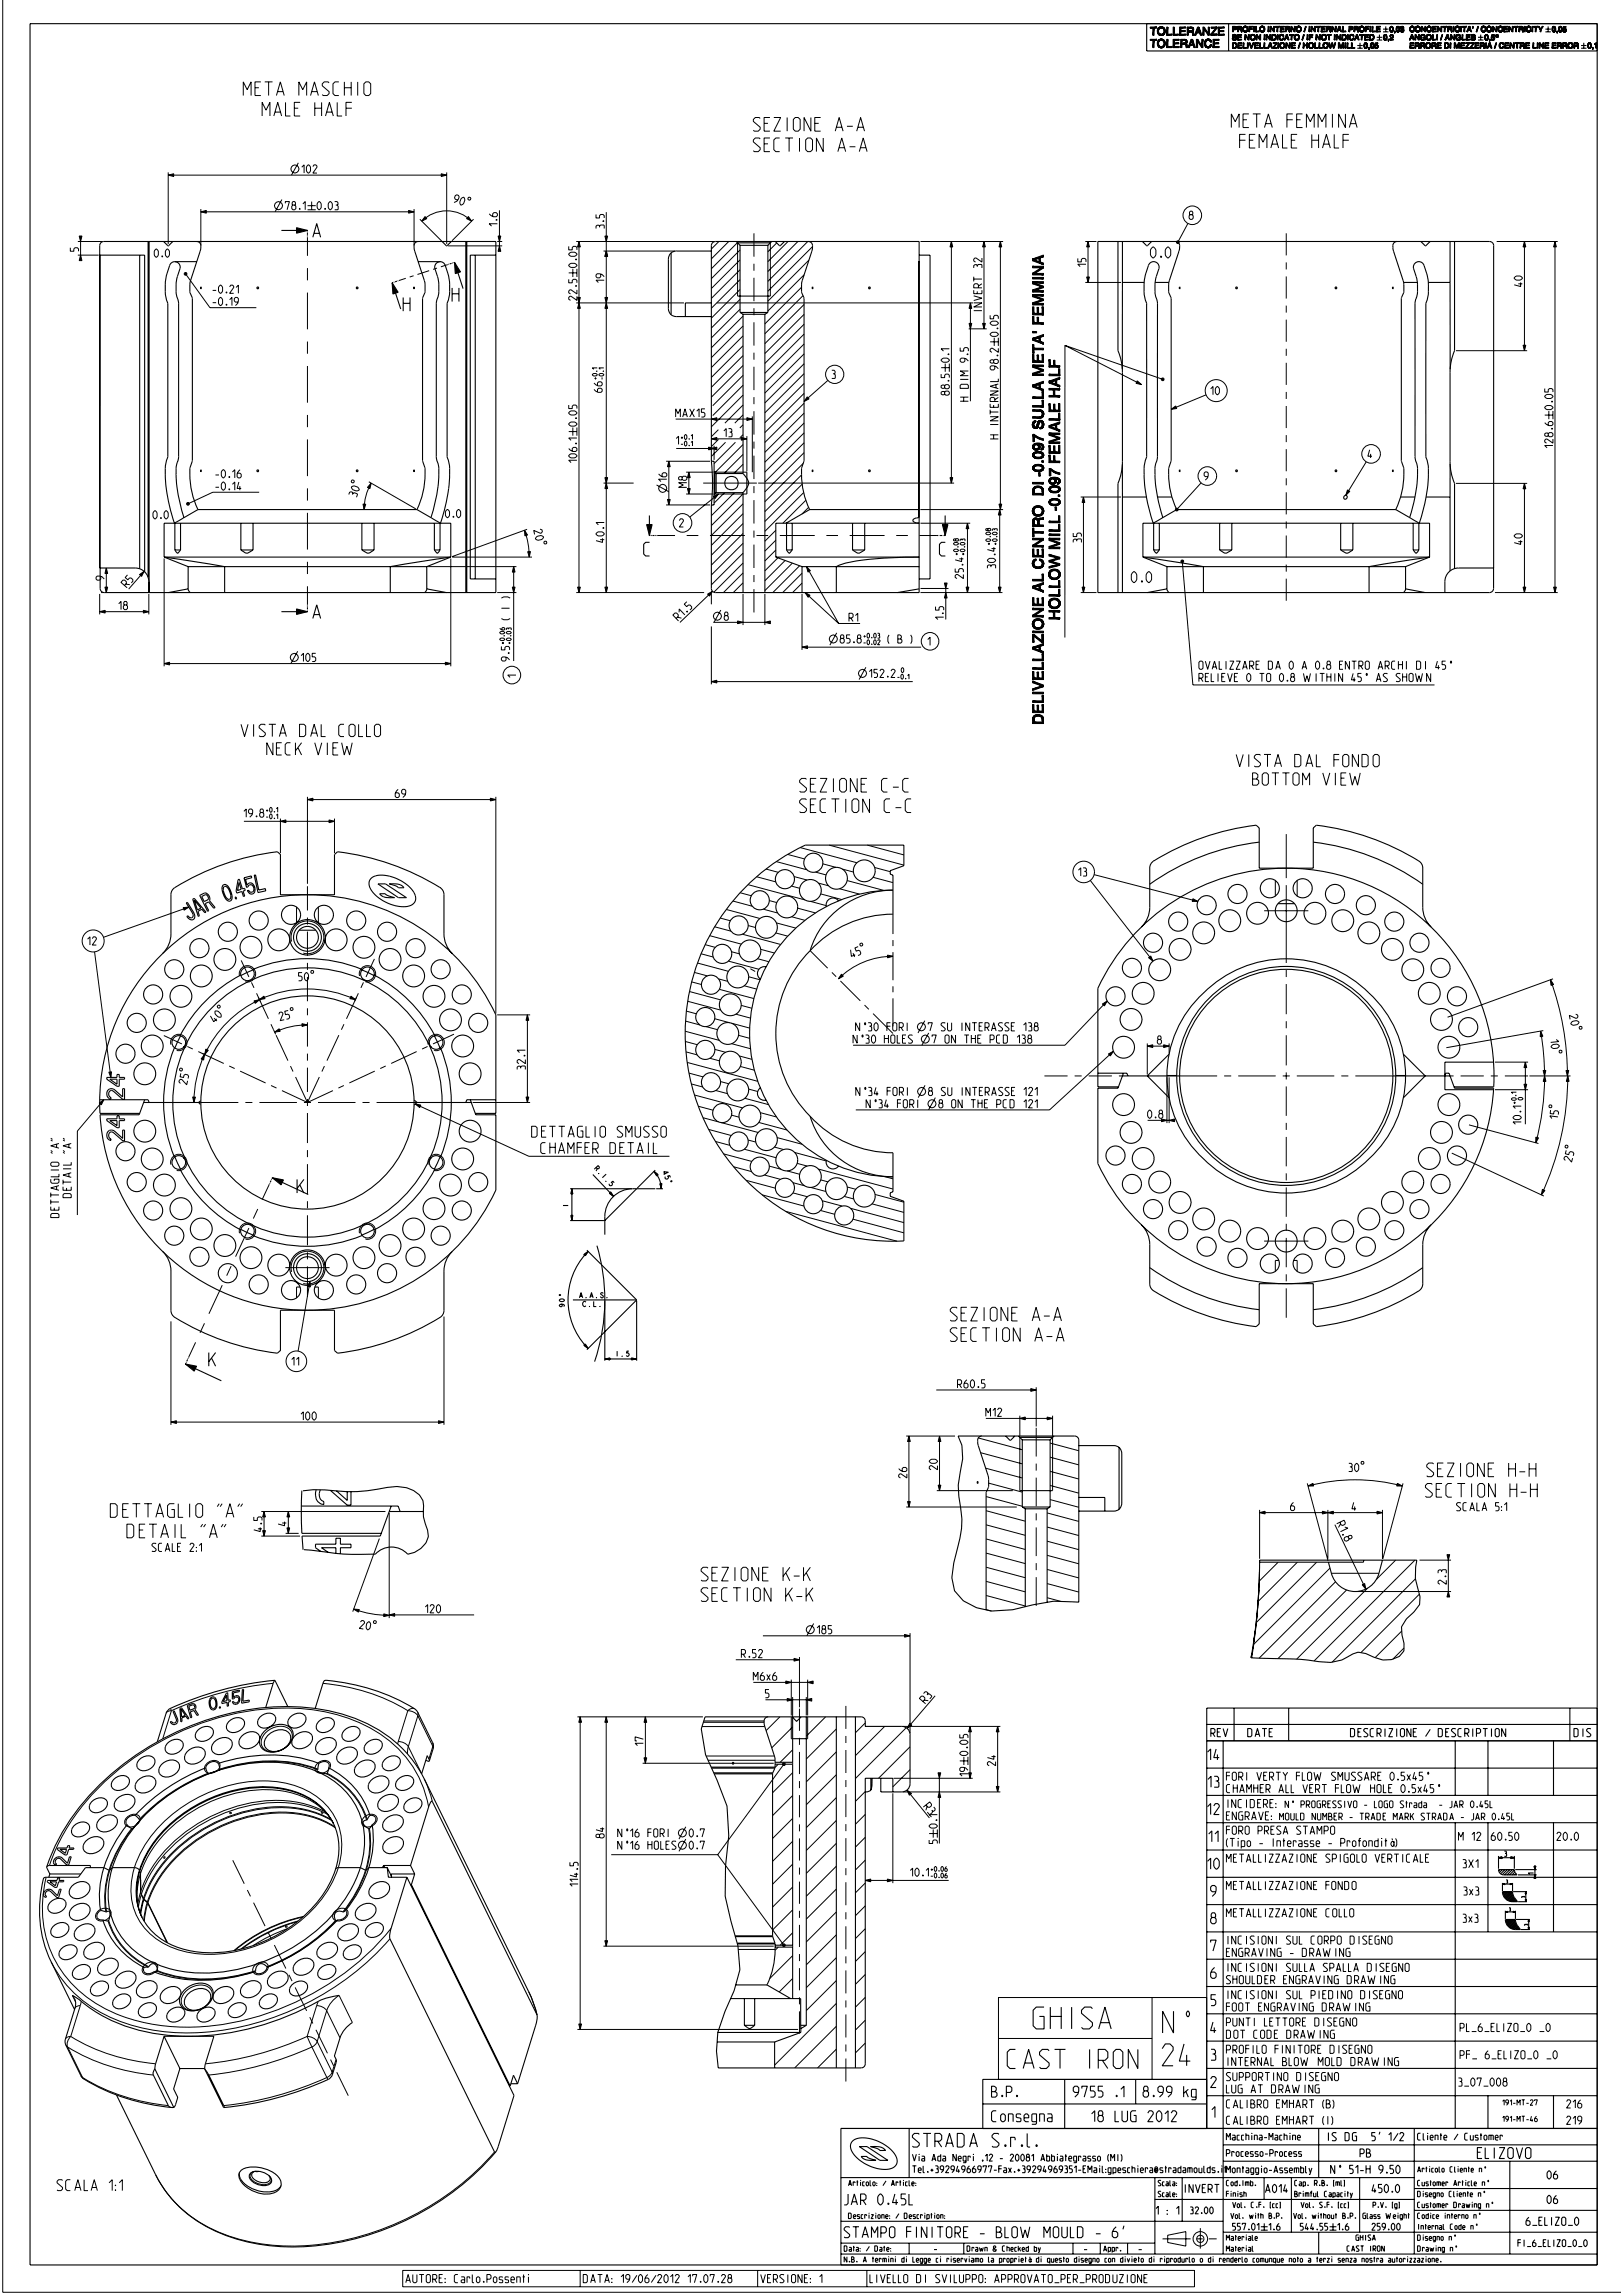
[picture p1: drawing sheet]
<svg xmlns="http://www.w3.org/2000/svg" width="594mm" height="841mm" viewBox="0 0 594 841" stroke-linecap="round" stroke-linejoin="round" font-family="sans-serif">
<g fill="#000" stroke="#000" stroke-width=".4">
<path d="M421.3 10.3l2.4-.4zM422.7 10.3v2.6h-.4zM421.3 14.8l2.4-.4zM422.7 14.8v2.6h-.4zM422.3 10.3l1.4-.4zM422.7 10.3l1-.4v.4zM422.3 10.3h.4l-.4 2.6zM422.3 14.8l1.4-.4zM422.7 14.8l1-.4v.4zM422.3 14.8h.4l-.4 2.6zM421.3 9.9h2.4l-2.4 .4zM421.3 14.4h2.4l-2.4 .4z"/>
<path d="M423.9 11.2l.4-.1zM423.9 11.4l.4 .1zM423.9 11.6l.4 .1zM423.9 15.7l.4-.1zM423.9 15.9l.4 .1zM423.9 16.1l.4 .1zM423.9 11.1l.5-.1zM423.9 11.7l.5 .1zM423.9 15.6l.5-.1zM423.9 16.2l.5 .1zM424 10.9l.4-.1zM424 11.9h.4z"/>
<path d="M424 15.4l.4-.1zM424 16.4h.4zM424 10.8l.5-.1zM424 12.1h.5zM424 15.3l.5-.1zM424 16.6h.5zM424 10.6h.6zM424 12.2h.5zM424 15.1h.6zM424 16.7h.5zM424.1 10.5h.6zM424.1 12.3l.6 .1z"/>
<path d="M424.1 15h.6zM424.1 16.8l.6 .1zM424.2 10.4h.6zM424.2 12.4h.5zM424.2 14.9h.6zM424.2 16.9h.5zM424.3 10.3h.8zM424.3 12.6h.7zM424.3 14.8h.8zM424.3 17.1h.7zM423.9 11.1h.4zM423.9 11.4l.4-.1z"/>
<path d="M423.9 11.2l.4 .1zM423.9 15.6h.4zM423.9 15.9l.4-.1zM423.9 15.7l.4 .1zM424.4 10.2h1.9zM423.9 11.1l.5-.2zM424 10.9h.4zM424 12.1l.4-.1zM424.4 14.7h1.9zM423.9 15.6l.5-.2zM424 15.4h.4zM424 16.6l.4-.1z"/>
<path d="M424 10.8h.4zM424 15.3h.4zM424.5 10.1h1.7zM424.5 12.7h1.8zM424.5 14.6h1.7zM424.5 17.2h1.8zM424 10.8l.5-.2zM424 10.6h.5zM424.1 12.3h.5zM424 15.3l.5-.2zM424 15.1h.5zM424.1 16.8h.5z"/>
<path d="M424.1 10.5l.5 .1zM424.1 15l.5 .1zM424.6 10h1.5zM424.6 12.8l1.6-.1zM424.6 14.5h1.5zM424.6 17.3l1.6-.1zM424.1 10.5l.6-.1zM424.2 10.4h.5zM424.3 12.6l.5-.1zM424.1 15l.6-.1zM424.2 14.9h.5zM424.3 17.1l.5-.1z"/>
<path d="M424.8 10h1.1zM424.8 12.9l1.3-.1zM424.8 14.5h1.1zM424.8 17.4l1.3-.1zM424.3 12.6l.6-.1zM424.3 17.1l.6-.1zM424.9 9.9h.9zM424.9 12.9h1zM424.9 14.4h.9zM424.9 17.4h1zM424.2 10.4l.7-.1zM424.2 14.9l.7-.1z"/>
<path d="M425 9.9h.7zM424.2 10.4l.8-.1zM424.3 10.3h.7zM424.4 12.7l.7-.1zM425 12.9h.8zM425 14.4h.7zM424.2 14.9l.8-.1zM424.3 14.8h.7zM424.4 17.2l.7-.1zM425 17.4h.8zM425.1 10.3l.3-.1zM424.4 12.7l.8-.1z"/>
<path d="M425.1 14.8l.3-.1zM424.4 17.2l.8-.1zM425.2 9.9h.3zM425.2 13l.5-.1zM425.2 14.4h.3zM425.2 17.5l.5-.1zM424.4 12.7l.9-.1zM424.4 17.2l.9-.1zM424.4 12.7l1.1-.1zM424.4 17.2l1.1-.1zM424.3 10.3l1.1-.1zM424.3 14.8l1.1-.1z"/>
<path d="M425.4 10.2h.9zM424.4 12.7l1.2-.1zM425.4 14.7h.9zM424.4 17.2l1.2-.1zM425 9.9h.5zM425.2 13h.3zM425 14.4h.5zM425.2 17.5h.3zM425.5 10.3l.8-.1zM425.6 12.6h.8zM425.5 14.8l.8-.1zM425.6 17.1h.8z"/>
<path d="M424.9 9.9h.8zM425.6 10.3l.7-.1zM425.7 10.3h.7zM425 12.9h.7zM424.9 14.4h.8zM425.6 14.8l.7-.1zM425.7 14.8h.7zM425 17.4h.7zM425.7 12.6l.8-.2zM425.7 17.1l.8-.2zM425.8 12.5l.7-.1zM425.8 17l.7-.1z"/>
<path d="M424.8 10l1-.1zM424.9 12.9h.9zM424.8 14.5l1-.1zM424.9 17.4h.9zM425.8 10.3h.6zM425.9 10.4h.6zM425.8 14.8h.6zM425.9 14.9h.6zM424.6 10h1.3zM424.8 12.9h1.1zM424.6 14.5h1.3zM424.8 17.4h1.1z"/>
<path d="M426 12.4l.6-.1zM426 16.9l.6-.1zM426 10.4h.5zM426 10.5h.6zM426 14.9h.5zM426 15h.6zM424.5 10.1l1.6-.1zM424.6 12.8h1.5zM424.5 14.6l1.6-.1zM424.6 17.3h1.5zM426.2 12.2h.4zM426.1 12.3l.5-.1z"/>
<path d="M426.2 16.7h.4zM426.1 16.8l.5-.1zM426.1 10.6l.5-.1zM426.2 10.6h.4zM426.1 15.1l.5-.1zM426.2 15.1h.4zM424.4 10.2l1.8-.1zM424.5 12.7h1.7zM424.4 14.7l1.8-.1zM424.5 17.2h1.7zM426.2 10.7l.5 .1zM426.2 12.1h.5z"/>
<path d="M426.2 15.2l.5 .1zM426.2 16.6h.5zM426.3 10.8l.4 .1zM426.3 12l.4-.1zM426.3 15.3l.4 .1zM426.3 16.5l.4-.1zM424.3 10.3l2-.1zM424.4 12.7h1.9zM424.3 14.8l2-.1zM424.4 17.2h1.9zM426.3 11.8l.5-.1zM426.3 11.9l.5-.2z"/>
<path d="M426.3 16.3l.5-.1zM426.3 16.4l.5-.2zM426.3 10.9h.4zM426.3 11l.5 .1zM426.3 15.4h.4zM426.3 15.5l.5 .1zM426.4 11.1l.4 .1zM426.4 11.5l.4-.1zM426.4 11.7l.4-.1zM426.4 15.6l.4 .1zM426.4 16l.4-.1zM426.4 16.2l.4-.1z"/>
<path d="M426.4 11.3l.4-.1zM426.4 11.4l.4-.2zM426.4 15.8l.4-.1zM426.4 15.9l.4-.2zM425.9 12.5l.6-.1zM425.9 17l.6-.1zM426.2 12.1l.4 .1zM426.2 16.6l.4 .1zM426.3 12l.4 .1zM426.3 16.5l.4 .1zM426.3 11.9h.4zM426.3 16.4h.4z"/>
<path d="M426.4 11.7h.4zM426.4 16.2h.4zM426.4 11.5l.4 .1zM426.4 16l.4 .1zM426.4 11.4h.4zM426.4 15.9h.4zM427.3 12.9l1.9-.4v.4zM427.3 17.4l1.9-.4v.4zM427.3 12.9l.5-.4h1.4zM427.8 9.9v2.6l-.5 .4zM427.3 9.9h.5l-.5 3zM427.3 17.4l.5-.4h1.4z"/>
<path d="M427.8 14.4v2.6l-.5 .4zM427.3 14.4h.5l-.5 3zM429.7 14.4h2.2l-1.8 .4zM429.7 17.4l2.2-.4v.4zM429.7 12.9l1.9-.4v.4zM430.1 14.8l1.8-.4v.4zM430.1 16.1l1.7-.4v.4zM429.7 17.4l.4-.4h1.8zM430.1 16.1v.9l-.4 .4zM430.1 15.7h1.7l-1.7 .4zM430.1 15.7l-.4 1.7zM430.1 14.8l-.4 2.6z"/>
<path d="M429.7 14.4l.4 .4-.4 2.6zM429.7 12.9l.4-.4h1.5zM430.1 9.9v2.6l-.4 .4zM429.7 9.9h.4l-.4 3zM432.1 9.9h2.2l-1.8 .4zM432.1 12.9l2.2-.4v.4zM432.5 14.4h1.4l-1 .4zM432.9 16.2v1.2h-.4zM432.5 10.3l1.8-.4v.4zM432.5 11.6l1.6-.4v.4zM432.1 12.9l.4-.4h1.8zM432.5 11.6v.9l-.4 .4z"/>
<path d="M432.5 11.2h1.6l-1.6 .4zM432.5 11.2l-.4 1.7zM432.5 10.3l-.4 2.6zM432.1 9.9l.4 .4-.4 2.6zM432.9 15.8h.8l-.8 .4zM432.9 15.8l-.4 1.6zM432.9 14.8l-.4 2.6zM432.5 14.4l.4 .4-.4 2.6zM432.9 14.8h1.8zM432.9 16.2l.9-.4zM433.6 14.8h1.1zM432.9 16.2l1.7-.1z"/>
<path d="M433.8 16.2h.9zM432.9 16.2l1-.4zM432.9 14.8l1.2-.4zM433.9 15.8l.8-.1zM432.9 16.2l1.8-.4zM433.8 14.8h.9zM434 14.8h.7zM434.1 15.8l.6-.1zM434 16.2h.7zM432.9 14.8l1.4-.3zM434.1 14.8h.6zM434.1 16.2h.6z"/>
<path d="M434.2 16.2h.5zM434.2 14.9l.5-.1zM434.2 14.9h.6zM434.2 15.7l.6-.1zM434.2 16.3l.5-.1zM434.3 16.3l.4-.1zM434.3 16.3h.5zM432.9 14.8l1.6-.2zM434.3 14.9h.5zM434.4 15.5h.4zM434.3 15.6l.5-.1zM434.3 16.4l.5-.1z"/>
<path d="M434.3 16.5l.5-.2zM434.3 15l.5-.1zM434.4 15l.4 .1zM434.4 16.6h.4zM434.4 16.6h.4v.3zM434.4 15.2h.4zM434.4 15.4h.4zM434.4 15.5l.4-.1zM434.4 17l.4-.1zM432.9 16.2l1.6-.2zM434.4 15.3l.4-.1zM434.4 17.2h.4z"/>
<path d="M434.4 17.4l.6-.1zM432.9 14.8l1.7-.2zM432.9 16.2l1.7-.2zM432.9 16.2l1.6-.3zM432.9 16.2l1.7-.4zM434.2 15.7h.5zM434.3 15.6h.5zM434.3 16.5h.5zM434.4 16.6l.4 .3-.4 .1zM434.4 17.2l.4-.2zM434.4 17h.4l-.4 .2zM434.4 15.3l.4 .1z"/>
<path d="M434.4 17.2l.4-.1zM434.4 17.4l.5-.1zM434.4 17.2h.4l-.4 .2zM434.8 9.9h1.5l-1 .4zM435.3 11.7v1.2h-.5zM435.9 16.6l-.3 .8h-.4zM435.3 11.3h.8l-.8 .4zM435.3 11.3l-.5 1.6zM435.3 10.3l-.5 2.6zM434.8 9.9l.5 .4-.5 2.6zM435.3 10.3h1.8zM436 16.2h.9l-1 .4z"/>
<path d="M436 16.2l-.8 1.2zM435.3 11.7l.9-.4zM436 10.3h1.1zM435.3 11.7l1.7-.1zM436.2 11.7h.9zM435.3 11.7l1-.4zM435.3 10.3l1.2-.4zM436.3 14.4h.5l-.3 .5zM436.3 11.3l.8-.1zM435.3 11.7l1.7-.4zM436.2 10.3h.9zM436.4 10.3h.7z"/>
<path d="M436.5 11.3l.6-.1zM436.4 11.7h.7zM435.3 10.3l1.4-.3zM436.5 14.9l-.5 1.3-.8 1.2zM436.3 14.4l.2 .5-1.3 2.5zM436.5 10.3h.6zM436.5 11.7h.6zM436.6 11.7h.5zM436.5 10.4l.6-.1zM436.6 10.4h.6zM436.7 11.1h.5zM436.6 11.2l.6-.1z"/>
<path d="M436.6 11.8l.5-.1zM436.7 11.8h.4zM435.3 10.3l1.5-.2zM436.8 11h.4zM436.7 11.1l.5-.1zM436.7 11.9l.4-.1zM436.7 12l.4-.2zM436.7 10.5l.5-.1zM436.7 10.5l.5 .1zM436.7 12.1h.5zM436.8 12.1h.4v.3zM436.8 10.7h.4z"/>
<path d="M436.8 10.9h.4zM436.8 11l.4-.1zM436.8 12.5l.4-.1zM435.3 11.7l1.6-.2zM436.8 10.8l.4-.1zM436.8 12.7h.4zM436.8 12.9l.5-.1zM435.3 10.3l1.7-.2zM435.3 11.7l1.7-.2zM435.3 11.7l1.6-.3zM436.8 14.4l.1 1.8-.4-1.3zM435.9 16.6l1-.4 .2 .4z"/>
<path d="M436.8 14.4l.3 2.2zM436.6 11.2h.5zM436.7 12h.5zM436.8 12.1l.4 .3-.4 .1zM436.8 12.7l.4-.2zM436.8 12.5h.4l-.4 .2zM436.8 10.8l.4 .1zM436.8 12.7l.4-.1zM436.8 12.9l.4-.1zM436.8 12.7h.4l-.4 .2zM436.8 14.4l.6 3zM436.8 14.4l1 3h-.4z"/>
<path d="M438.3 12.1l-.3 .8h-.4zM438.6 15v2.4h-.4zM438.4 11.7h.9l-1 .4zM438.4 11.7l-.8 1.2zM438.7 14.4l1.5 2.4-1.6-1.8zM438.6 9.9h.5l-.2 .5zM438.7 14.4l-.5 3zM438.2 14.4h.5l-.5 3zM438.9 10.4l-.5 1.3-.8 1.2zM438.6 9.9l.3 .5-1.3 2.5zM439.1 9.9l.2 1.8-.4-1.3zM438.3 12.1l1-.4 .1 .4z"/>
<path d="M439.1 9.9l.3 2.2zM439.1 9.9l.6 3zM439.1 9.9l1.1 3h-.5zM440.6 14.4l-.5 3zM440.6 14.4v3h-.5zM438.6 15l1.6 1.8-.1 .6zM441 10.5v2.4h-.4zM440.2 14.4h.4l-.4 2.4zM441.1 9.9l1.5 2.4-1.6-1.8zM441.1 9.9l-.5 3zM440.6 9.9h.5l-.5 3zM441.2 15.8l.4-.1z"/>
<path d="M441.2 16l.4 .1zM441.2 16.1l.4 .1zM441.2 15.6h.4zM441.2 16.3h.4zM441.2 15.5l.4-.1zM441.2 16.4l.5 .1zM441.2 15.3l.5-.1zM441.2 16.6h.5zM441.3 15.2l.5-.1zM441.3 16.7l.5 .1zM441.4 15h.5zM441.4 16.9h.5z"/>
<path d="M441.4 14.9h.6zM441.4 17h.6zM441.5 14.8h.8zM441.5 17.1h.8zM441.2 15.6l.4 .1zM441.2 16l.4-.2zM441.2 15.8h.4zM441.2 15.5l.4 .1zM441.2 16.4h.4zM441.6 17.2l1.8-.1zM441.6 14.7h1.9zM441.2 15.5l.5-.2z"/>
<path d="M441.2 15.3h.5zM441.3 16.7h.5zM441.7 17.3l1.6-.1zM441.7 14.6h1.7zM441.2 15.3l.6-.1zM441.3 15.2h.5zM441.4 15l.4 .1zM441.8 17.3h1.4zM441.8 14.5h1.4zM441.4 17l.6-.1zM442 14.5h1.1zM441.4 15l.6-.1z"/>
<path d="M441.5 17.1l.6-.1zM441.9 17.4h1.2zM442.1 17.4h1zM442.1 14.4h.9zM441.5 17.1h.7zM441.4 14.9l.7-.1zM442.2 17.4h.8zM442.2 14.4h.7zM441.4 14.9l.8-.1zM441.5 14.8h.7zM441.6 17.2l.8-.1zM442.3 14.8l.2-.1z"/>
<path d="M442.4 17.5l.4-.1zM442.4 14.4h.2zM441.6 17.2l.9-.1zM441.6 17.2l1-.1zM443 9.9l-.5 3zM443 9.9v3h-.5zM441.5 14.8l1-.1zM441 10.5l1.6 1.8-.1 .6zM442.2 14.4h.6zM442.2 14.4h.4zM442.5 14.7h1zM442.4 17.5h.3z"/>
<path d="M442.7 14.8l.8-.1zM442.8 14.8h.7zM442.8 17.1l.7-.1zM442.2 17.4h.6zM442.1 14.4h.8zM442.9 14.8l.7 .1zM442.6 9.9h.4l-.4 2.4zM442.1 17.4h.9zM442 14.5l1-.1zM443 14.9l.6 .1zM443 16.9l.6-.1zM441.8 14.5h1.3z"/>
<path d="M441.8 17.3l1.3 .1zM443.1 16.8l.6-.1zM443.2 15l.5 .1zM441.7 14.6h1.6zM441.7 14.6l1.5-.1zM443.2 16.7l.5-.2zM441.7 17.3h1.5zM443.2 15.1l.5 .1zM443.3 15.2l.5 .1zM443.3 16.5l.5-.2zM441.6 17.2h1.7zM443.4 15.4h.4z"/>
<path d="M441.6 14.7l1.8-.1zM443.4 12.6l2.4-.1-2.4 .4zM443.4 12.9l2.4-.4v.4zM442.6 17.1h.8zM442.9 17h.6zM443.1 16.8h.5zM443.2 16.7h.5zM443.3 16.5h.4l-.5 .2zM443.4 16.3h.4l-.5 .2zM443.4 12.6l2.4-.1zM445.3 10.3l-1.3 2.2-.6 .1zM444.3 14.4h2.2l-1.8 .4z"/>
<path d="M444.3 17.4l2.2-.4v.4zM444.7 14.8l1.8-.4v.4zM444.7 16.1l1.7-.4v.4zM444.3 17.4l.4-.4h1.8zM444.7 16.1v.9l-.4 .4zM444.7 15.7h1.7l-1.7 .4zM444.7 15.7l-.4 1.7zM444.7 14.8l-.4 2.6zM444.3 14.4l.4 .4-.4 2.6zM443.6 10.3l2.2-.4-.5 .4zM445.3 10.3l.5-.4v.4zM445.3 10.3h.5l-1.8 2.2z"/>
<path d="M443.6 9.9h2.2l-2.2 .4zM445.3 10.3h.5zM446.2 9.9h2.2l-1.8 .4zM446.2 12.9l2.2-.4v.4zM446.6 10.3l1.8-.4v.4zM446.6 11.6l1.7-.4v.4zM446.2 12.9l.4-.4h1.8zM446.6 11.6v.9l-.4 .4zM446.6 11.2h1.7l-1.7 .4zM446.6 11.2l-.4 1.7zM446.6 10.3l-.4 2.6zM446.2 9.9l.4 .4-.4 2.6z"/>
<path d="M451.3 14.1h.3zM451.4 14.2h.3zM451.4 14.3h.3zM451.4 14.3l.4 .1zM451.4 13.1h.3zM451.4 13.2h.3zM451.4 13.2l.3 .1zM451.4 13.3l.3 .1zM451.4 9.7h.8l-.5 .2zM451.7 10.8v.9h-.3zM451.4 13.1l.4-.1zM451.4 13.4h.4z"/>
<path d="M451.4 14.4h.5zM451.4 15.7h.9l-.6 .2zM451.5 13h.3zM451.5 13.5h.5zM451.5 14.4h.5zM451.5 12.9h.4zM451.5 13.5h.8zM451.5 14.5l1.3-.1zM451.5 12.9h.6zM451.5 13.6h1zM451.6 14.5h1.2zM451.6 13.6h1z"/>
<path d="M451.6 12.8h1.1zM451.6 13.6h1.1zM451.6 14.6l1.1-.1zM451.3 14h.3zM451.7 12.8h1zM451.7 13.7h1zM451.7 14.6h1zM451.7 12.7h.9zM451.7 10.6h.4l-.4 .2zM451.7 10.6l-.3 1.1zM451.7 9.9l-.3 1.8zM451.4 9.7l.3 .2-.3 1.8z"/>
<path d="M451.4 17.7l.7-.3zM451.7 15.9v1.5l-.3 .3zM451.4 15.7l.3 .2-.3 1.8zM451.7 14.7l.9-.1zM451.8 12.7h.7zM451.5 13.5l.3-.1zM451.8 14.7h.8zM451.8 12.7h.6zM451.5 13.5l.4-.1zM451.8 13.7h.9zM451.5 13l.4-.1zM451.5 13.5h.4z"/>
<path d="M451.9 12.7h.4zM451.9 14.7h.6zM451.9 13.7h.8zM451.9 13.8h.9zM451.5 14.5h.5zM451.5 13.5h.6zM451.5 12.9h.5zM452 12.6h.2zM451.9 12.7l.3-.1zM451.5 14.5h.7zM452 14.7h.4zM452 13.8h.8z"/>
<path d="M452.1 13.8h.7zM451.6 12.8l.5 .1zM451.7 15.9h1.1zM451.4 17.7l.8-.3zM451.7 10.8l.6-.2zM451.4 17.7h1zM451.5 13.5h.7zM451.5 14.5h.8zM451.7 9.9l.6-.2zM452.1 12.9l.6-.1zM452.1 15.9h.7zM452.1 17.7h.3z"/>
<path d="M451.7 9.9h1.1zM451.4 17.7l.9-.3zM451.7 10.8l.7-.2zM452.1 14.7h.3zM451.7 15.9l.6-.2zM451.7 10.8h.8zM452.3 10.8h.2zM452.2 12.9l.5-.1zM452.3 12.9h.5zM452.2 9.9h.6zM451.7 9.9l.8-.2zM451.8 12.7h.5z"/>
<path d="M451.5 13.6h.9zM452.2 15.9h.6zM452.3 15.9h.5zM452.3 17.4h.5zM451.4 17.7l1.4-.2zM451.7 15.9l.7-.2zM452.4 10.6l.5-.1zM451.7 10.8l1.1-.2zM452.4 14.4h.4zM452.3 13.8h.5zM452.4 13.9h.5zM452.3 9.9h.5z"/>
<path d="M452.4 9.9h.4zM451.9 14.7h.5zM452.4 17.4l.5-.1zM451.7 15.9l.8-.2zM451.4 17.7l1-.1zM451.7 9.9l.9-.2zM452.4 12.9h.4zM452.5 13h.3zM452.4 16l.4-.1zM452.5 16h.4zM452.5 10.5h.4zM451.6 13.6h.9z"/>
<path d="M452.5 17.4l.4-.1zM451.8 14.7h.7zM451.7 12.7h.8zM451.7 15.9l.9-.2zM452.5 13l.3 .1zM452.5 14.4l.4-.1zM451.4 17.7l1.1-.1zM452.5 10l.3-.1zM452.5 10h.4zM452.5 13.9h.4zM452.6 10.5l.3-.1zM452.5 10.5l.4-.1z"/>
<path d="M452.5 13.1l.4 .1zM451.7 9.9l.9-.1zM451.7 14.7h.9zM452.6 16l.3 .1zM452.6 10.1h.3zM452.6 10.4h.3zM451.7 12.8l.9-.1zM452.6 14.3h.3zM451.4 17.7l1.2-.1zM451.7 15.9l1-.1zM452.6 13.9h.3zM452.6 14h.3z"/>
<path d="M452.6 13.2h.3zM452.6 13.3l.3-.1zM452.6 14.3l.3-.1zM452.6 10.2h.3zM452.6 10.3l.3-.1zM451.7 14.6h.9zM451.7 9.9l1-.1zM452.6 14l.3 .1zM452.6 14.2h.3zM452.6 17.2h.4zM452.7 14.1h.2zM451.7 10.8l1-.1z"/>
<path d="M452.6 16.1h.3zM452.7 16.2h.3zM451.6 14.6h1.1zM451.4 17.7l1.3-.1zM451.7 9.9l1.1-.1zM452.7 17.1h.3zM451.6 14.5h1.1zM452.7 16.3h.3zM451.7 10.8l1.1-.1zM452.8 17l.3-.1zM451.5 14.5h1.3zM452.8 16.4l.2-.1z"/>
<path d="M452.8 16.4h.3zM452.8 16.5l.3-.1zM452.8 16.6h.3zM452.8 16.8l.3 .1zM452.8 16.7l.3 .1zM452.3 14.5l.5-.1zM452.6 10.3l.3 .1zM452.6 17.2l.3 .1zM452.7 14.1l.2 .1zM452.7 17.1l.3 .1zM452.8 17l.2 .1zM452.8 16.5h.3z"/>
<path d="M453.3 9.7h.9l-.6 .2zM453.6 10.8v.9h-.3zM453.3 12.7h1.5l-1.2 .2zM453.3 14.7l1.5-.3v.3zM453.4 15.7h1.5l-1.2 .2zM453.4 17.7l1.5-.3v.3zM453.6 10.6h.5l-.5 .2zM453.6 10.6l-.3 1.1zM453.6 9.9l-.3 1.8zM453.3 9.7l.3 .2-.3 1.8zM453.6 12.9l1.2-.2v.2zM453.6 13.8l1.1-.3v.3z"/>
<path d="M453.3 14.7l.3-.3h1.2zM453.6 13.8v.6l-.3 .3zM453.6 13.5h1.1l-1.1 .3zM453.6 13.5l-.3 1.2zM453.6 12.9l-.3 1.8zM453.3 12.7l.3 .2-.3 1.8zM453.7 15.9l1.2-.2v.2zM453.7 16.8l1.1-.3v.3zM453.4 17.7l.3-.3h1.2zM453.7 16.8v.6l-.3 .3zM453.7 16.5h1.1l-1.1 .3zM453.7 16.5l-.3 1.2z"/>
<path d="M453.7 15.9l-.3 1.8zM453.4 15.7l.3 .2-.3 1.8zM453.6 9.9h1.2zM453.6 10.8l.6-.2zM454.1 9.9h.7zM453.6 10.8h1.1zM454.2 10.8h.6zM453.6 10.8l.7-.2zM453.6 9.9l.8-.2zM454.3 10.6l.5-.1zM453.6 10.8l1.2-.2zM454.2 9.9h.6z"/>
<path d="M454.3 9.9h.5zM454.4 10.6l.4-.1zM454.3 10.8h.5zM453.6 9.9l.9-.2zM454.4 9.9h.4zM454.4 10.9l.4-.1zM454.4 10.9h.4zM454.4 10l.4-.1zM454.5 10h.3zM454.5 10.5h.3zM454.5 10.9h.3zM453.6 9.9l1-.1z"/>
<path d="M454.6 10.4h.2zM454.5 10.5l.3-.1zM454.5 11l.3-.1zM454.5 11h.3zM454.5 10.1h.4zM454.5 11.1h.3zM454.6 11.2l.2 .1zM454.6 10.2h.3zM454.6 10.3h.3zM454.6 10.4l.3-.1zM454.6 11.4l.2-.1zM453.6 10.8l1-.1z"/>
<path d="M454.6 10.3l.3-.1zM454.6 11.5h.3zM454.6 11.7l.3-.1zM453.6 9.9l1.1-.1zM453.6 10.8l1.1-.1zM453.6 10.8l1.1-.2zM454.4 10.5h.4zM454.6 11.2l.2 .1-.2 .1zM454.6 11.5l.2-.1zM454.6 11.4h.2zM455.2 10.5h.3zM455.2 10.7h.3z"/>
<path d="M455.2 10.8h.3zM455.2 10.4h.3zM455.2 10.9h.3zM455.2 10.3h.3zM455.2 11h.3zM455.2 10.2h.3zM455.2 11.1h.3zM455.3 10.1h.3zM455.3 11.2h.3zM455.3 10.1l.4-.1zM455.3 11.3h.4zM455.3 17.7l1.3-.3v.3z"/>
<path d="M455.4 10h.4zM455.4 11.3h.3zM455.4 9.9h.6zM455.4 11.4h.5zM455.2 10.4l.3 .1zM455.2 10.7l.3-.1zM455.2 10.5l.3 .1zM455.5 9.8h1.3zM455.2 10.4l.3-.1zM455.2 10.2l.3 .1zM455.6 9.8h1.1zM455.6 11.5h1.2z"/>
<path d="M455.2 10.2l.4-.1zM455.3 11.3h.3zM455.3 17.7l.3-.3h1zM455.6 15.7v1.7l-.3 .3zM455.3 15.7h.3l-.3 2zM455.6 9.7h1zM455.6 11.6l1.1-.1zM455.4 10h.3zM455.4 11.4h.4zM455.7 9.7h.8zM455.7 11.7l.9-.1zM455.8 9.7h.6z"/>
<path d="M455.8 11.7h.7zM455.4 10l.4-.1zM455.9 9.7h.4zM455.4 10l.5-.1zM455.4 9.9h.5zM455.5 11.5h.5zM455.9 11.7h.5zM456.2 13.1v1.6h-.3zM456 9.6h.2zM456 11.7h.3zM455.5 11.5h.6zM455.5 11.5h.7z"/>
<path d="M455.4 9.9h.7zM456.1 9.9l.7-.1zM455.5 11.5h.8zM456.3 12.7l.9 1.6-1-1.2zM455.9 9.7l.3-.1zM456 11.7h.2zM456.3 12.7l-.4 2zM455.9 12.7h.4l-.4 2zM456.2 9.9l.6-.1zM456.3 11.5l.5-.1zM455.8 9.7h.5zM456.3 9.9l.5-.1z"/>
<path d="M456.3 9.9h.5zM455.9 11.7h.4zM456.4 11.4l.5-.1zM455.7 9.7h.7zM455.8 11.7h.6zM456.4 9.9h.4zM456.5 10h.4zM455.6 9.7h.9zM455.7 11.7h.8zM456.6 11.3h.3zM456.5 11.3h.4zM456.6 10l.3 .1z"/>
<path d="M455.6 9.8l1-.1zM455.6 11.6h1zM456.7 11.2h.3zM456.6 11.3l.4-.1zM456.6 10.1h.3zM456.7 10.1h.3zM455.5 9.8h1.2zM455.6 11.5h1.1zM456.7 10.2h.3zM456.7 11.1h.3zM456.7 10.3h.4zM456.7 11.1l.4-.1z"/>
<path d="M455.4 9.9l1.4-.1zM455.5 11.5h1.3zM456.8 10.9h.3zM456.8 11l.3-.1zM456.8 10.3h.3zM456.8 10.4h.3zM456.8 10.5h.3zM456.8 10.7h.3zM456.8 10.8h.3zM456.8 10.6l.3-.1zM456.5 11.4l.4-.1zM457.2 15.7v2h-.3z"/>
<path d="M456.7 11.1l.3 .1zM456.8 11h.3zM456.8 10.8l.3 .1zM456.8 10.7l.3 .1zM456.8 10.6l.3 .1zM456.9 15.7h.3l-.3 2zM457.5 12.7l-.3 2zM457.5 12.7v2h-.3zM456.2 13.1l1 1.2v.4zM457.4 9.7h1.4l-1.1 .2zM457.7 10.8v.9h-.3zM457.2 12.7h.3l-.3 1.6z"/>
<path d="M457.7 9.9l1.1-.2v.2zM457.7 10.8l1-.3v.3zM457.7 10.5h1l-1 .3zM457.7 10.5l-.3 1.2zM457.7 9.9l-.3 1.8zM457.4 9.7l.3 .2-.3 1.8zM457.8 15.7l.5 1.6-.1 .4zM457.5 15.7h.3l.4 2zM457.9 13.5h.3zM457.9 13.7h.3zM457.9 13.8h.3zM457.9 13.4h.3z"/>
<path d="M457.9 13.9h.3zM457.9 13.3h.3zM457.9 14h.3zM457.9 13.2h.4zM457.9 14.1h.4zM458 13.1h.3zM458 14.2h.3zM458 13.1l.4-.1zM458 14.3h.4zM458.1 13h.4zM458.1 14.3h.3zM458.1 12.9h.6z"/>
<path d="M458.1 14.4h.5zM457.9 13.4l.3 .1zM457.9 13.7l.3-.1zM457.9 13.5l.3 .1zM458.2 12.8h1.3zM457.9 13.4l.3-.1zM457.9 14.1l.3-.1zM459.2 15.7l-1 2zM459.2 15.7l-.7 2h-.3zM457.9 13.2l.3 .1zM458.3 12.8h1.1zM458.3 14.5h1.2z"/>
<path d="M457.9 13.2l.4-.1zM458 14.3h.3zM458.4 12.7h.9zM458.4 14.6l1-.1zM458.1 13h.3zM458.1 14.4h.4zM458.4 12.7h.8zM458.4 14.7l.9-.1zM458.5 12.7h.6zM458.5 14.7h.7zM458.1 13l.4-.1zM458.6 12.7h.5z"/>
<path d="M458.1 13l.5-.1zM458.1 12.9h.5zM458.2 14.5h.5zM458.6 14.7h.5zM458.2 14.5h.6zM458.7 12.6h.2zM458.7 14.7h.4zM458.2 14.5h.7zM458.1 12.9h.7zM458.8 12.9l.7-.1zM458.2 14.5h.8zM458.6 12.7l.3-.1z"/>
<path d="M458.7 14.7h.2zM458.9 12.9l.6-.1zM459 14.5l.5-.1zM459 12.9l.5-.1zM459.1 12.9h.4zM459.1 14.4l.5-.1zM459.4 9.7v2h-.3zM458.4 12.7h.7zM458.5 14.7h.6zM459.2 13h.4zM458.9 15.7h.3l-.9 1.6zM458.4 14.7h.8z"/>
<path d="M459.3 14.3h.4zM459.2 14.3h.5zM459.3 13l.4 .1zM458.3 12.8l1-.1zM458.4 14.6h.9zM459.4 14.2h.3zM459.3 14.3l.4-.1zM459.3 13.1h.4zM459.4 13.1h.3zM458.2 12.8h1.2zM458.3 14.5h1.1zM459.1 9.7h.3l-.3 2z"/>
<path d="M459.4 13.2h.3zM459.4 14.1h.3zM459.5 13.3h.3zM459.5 14.1l.3-.1zM458.1 12.9l1.4-.1zM458.2 14.5h1.3zM459.5 13.9h.3zM459.5 14l.3-.1zM459.5 13.4h.3zM459.5 15.7h1.5l-1.2 .2zM459.5 17.7l1.5-.3v.3zM459.5 13.5h.3z"/>
<path d="M459.5 13.7h.3zM459.5 13.8h.3zM459.5 13.6l.3-.1zM459.2 14.4l.4-.1zM459.4 14.1l.3 .1zM459.5 14.1h.2zM459.5 14h.3zM459.5 13.8l.3 .1zM459.8 15.9l1.2-.2v.2zM459.8 16.8l1.1-.3v.3zM459.5 17.7l.3-.3h1.2zM459.8 16.8v.6l-.3 .3z"/>
<path d="M459.8 16.5h1.1l-1.1 .3zM459.8 16.5l-.3 1.2zM459.8 15.9l-.3 1.8zM459.5 15.7l.3 .2-.3 1.8zM459.5 13.7l.3 .1zM459.5 13.6l.3 .1zM459.9 11.7l1.3-.3v.3zM460.4 13.1v1.6h-.3zM459.9 11.7l.3-.3h1zM460.2 9.7v1.7l-.3 .3zM459.9 9.7h.3l-.3 2zM460.4 12.7l1 1.6-1-1.2z"/>
<path d="M460.4 12.7l-.3 2zM460.1 12.7h.3l-.3 2zM461.4 10.5h.2zM461.4 10.7h.2zM461.4 10.8h.2zM461.4 17.7l1.2-.3v.3zM461.4 10.4h.3zM461.4 10.9h.3zM461.4 10.3h.3zM461.4 11h.3zM461.7 12.7l-.3 2zM461.7 12.7v2h-.3z"/>
<path d="M461.4 10.2h.3zM461.4 11.1h.3zM460.4 13.1l1 1.2v.4zM461.5 10.1h.3zM461.5 11.2h.3zM461.5 10.1l.4-.1zM461.5 11.3h.4zM461.6 10h.4zM461.6 11.3h.3zM461.6 9.9h.6zM461.6 11.4h.5zM461.4 10.4l.2 .1z"/>
<path d="M461.4 10.7l.2-.1zM461.4 10.5l.2 .1zM461.4 17.7l.2-.3h1zM461.6 15.7v1.7l-.2 .3zM461.4 15.7h.2l-.2 2zM461.7 9.8h1.2zM461.4 10.4l.3-.1zM461.4 10.2l.3 .1zM461.4 12.7h.3l-.3 1.6zM461.8 9.8h1.1zM461.8 11.5h1.1zM461.4 10.2l.4-.1z"/>
<path d="M461.5 11.3h.3zM461.8 9.7h1zM461.8 11.6l1.1-.1zM461.6 10h.3zM461.6 11.4h.4zM461.9 9.7h.8zM461.9 11.7l.9-.1zM462 9.7h.6zM462 11.7h.7zM461.6 10l.4-.1zM462.1 9.7h.4zM461.6 10l.5-.1z"/>
<path d="M461.6 9.9h.5zM461.7 11.5h.5zM462.1 11.7h.5zM462.2 9.6h.2zM462.2 11.7h.3zM461.7 11.5h.6zM461.7 11.5h.7zM461.6 9.9h.7zM462.3 9.9l.6-.1zM461.7 11.5h.8zM462.1 9.7l.3-.1zM462.2 11.7h.2z"/>
<path d="M462.4 9.9l.5-.1zM462.5 11.5l.5-.1zM462 9.7h.5zM462.5 9.9l.4-.1zM462.5 9.9h.5zM462.1 11.7h.4zM462.5 11.4l.6-.1zM462.6 11.4l.5-.1zM461.9 9.7h.7zM462 11.7h.6zM462.6 9.9h.4zM462.7 10h.4z"/>
<path d="M461.8 9.7h.9zM461.9 11.7h.8zM462.8 11.3h.3zM462.7 11.3h.4zM462.8 10l.3 .1zM461.8 9.8l1-.1zM461.8 11.6h1zM462.9 11.2h.3zM462.8 11.3l.4-.1zM462.8 10.1h.3zM462.9 10.1h.3zM462.9 10.2h.3z"/>
<path d="M462.9 11.1h.3zM462.9 10.3h.3zM462.9 11.1l.3-.1zM461.6 9.9l1.3-.1zM461.7 11.5h1.2zM462.9 17.7l1.3-.3v.3zM463 10.9h.3zM463 11l.3-.1zM463 10.4h.3zM463 10.5h.3zM463 10.7h.3zM463 10.8h.3z"/>
<path d="M463 10.6l.3-.1zM463.3 12.7v2h-.3zM462.7 11.4l.4-.1zM462.9 11.1l.3 .1zM462.9 17.7l.3-.3h1zM463.2 15.7v1.7l-.3 .3zM462.9 15.7h.3l-.3 2zM463 11h.2zM463 10.8l.3 .1zM463 10.7l.3 .1zM463 10.6l.3 .1zM463 12.7h.3l-.3 2z"/>
<path d="M464 13.1v1.6h-.2zM464.1 12.7l1 1.6-1.1-1.2zM464.1 12.7l-.3 2zM463.8 12.7h.3l-.3 2zM464.8 17.1l-.2 .6h-.3zM464.7 9.7v2h-.2zM464.5 9.7h.2l-.2 2zM464.9 16.8h.6l-.7 .3zM464.9 16.8l-.6 .9zM465.3 12.7l-.3 2zM465.3 12.7v2h-.3zM465.1 15.7h.3l-.2 .3z"/>
<path d="M464 13.1l1.1 1.2-.1 .4zM465.5 10.1v1.6h-.3zM465.2 16l-.9 1.7zM465.1 15.7l.1 .3-.9 1.7zM465.1 12.7h.2l-.2 1.6zM465.5 9.7l1 1.6-1-1.2zM465.4 15.7l.1 1.1-.3-.8zM465.5 9.7l-.3 2zM465.2 9.7h.3l-.3 2zM464.8 17.1l.7-.3 .1 .3zM465.4 15.7l.2 1.4zM465.4 15.7l.4 2z"/>
<path d="M465.4 15.7l.7 2h-.3zM465.8 12.7h.8l-.5 .2zM465.8 14.7l.7-.3zM466.1 12.9v1.5l-.3 .3zM465.8 12.7l.3 .2-.3 1.8zM466.2 17.4h1.6l-1.6 .3zM466.2 17.7l1.6-.3v.3zM466.8 9.7l-.3 2zM466.8 9.7v2h-.3zM465.5 10.1l1 1.2v.4zM466.1 12.9h1.1zM465.8 14.7l.8-.3z"/>
<path d="M465.8 14.7h1zM466.2 17.4h1.6zM467.4 15.9l-.9 1.5h-.3zM466.5 12.9h.7zM466.5 14.7h.3zM465.8 14.7l.9-.3zM466.1 12.9l.6-.2zM466.6 12.9h.6zM466.7 12.9h.5zM466.7 14.4h.5zM465.8 14.7l1.3-.2zM466.1 12.9l.7-.2z"/>
<path d="M466.5 9.7h.3l-.3 1.6zM466.8 14.4l.5-.1zM466.1 12.9l.8-.2zM465.8 14.7l1-.1zM466.8 13l.4-.1zM466.8 13h.5zM466.9 14.4l.4-.1zM466.1 12.9l.9-.2zM465.8 14.7l1.1-.1zM466.9 13l.4 .1zM465.8 14.7l1.2-.1zM466.1 12.9l.9-.1z"/>
<path d="M467 14.2h.3zM466.1 12.9l1-.1zM467 13.1h.3zM467.1 13.2h.3zM467.1 14.1h.3zM467.1 13.3h.3zM467.1 14l.3-.1zM467.1 13.4l.3-.1zM467.2 13.4h.3zM467.2 13.5l.3-.1zM467.2 13.6h.3zM467.2 13.8l.2 .1z"/>
<path d="M467.2 13.7l.3 .1zM467 14.2l.3 .1zM467.1 14.1l.2 .1zM467.1 14l.3 .1zM466.3 15.9l1.5-.2-.4 .2zM467.4 15.9l.4-.2v.2zM467.4 15.9h.4l-1.3 1.5zM467.2 13.5h.3zM467.1 9.9l1.6-.2zM468 9.9v1.8h-.3zM466.3 15.7h1.5l-1.5 .2zM467.4 15.9h.4z"/>
<path d="M468.1 12.7v2h-.3zM467.7 9.9l1-.2zM468 9.9l.7-.2v.2zM467.7 9.9h.3l-.3 1.8zM468.4 15.7v2h-.3zM467.8 12.7h.3l-.3 2zM468.1 15.7h.3l-.3 2zM468.5 13.6l.3-.1zM468.5 13.7l.3 .1zM468.5 13.8h.3zM468.5 13.5l.3-.1zM468.5 13.9h.3z"/>
<path d="M468.5 13.4h.3zM468.5 14l.3 .1zM468.5 13.3l.4-.1zM468.5 14.1h.4zM468.6 13.2l.3-.1zM468.6 14.2l.3 .1zM468.6 13.1h.4zM468.6 14.3h.4zM467.1 9.7h1.6l-1.6 .2zM468.7 13h.4zM468.7 14.4h.4zM468.7 16.5h.3z"/>
<path d="M468.7 16.7h.3zM468.7 16.8h.3zM468.7 12.9h.6zM468.7 14.4l.5 .1zM468.7 16.4h.3zM468.7 16.9h.3zM468.7 16.3h.4zM468.7 17h.3zM468.5 13.5h.3zM468.5 13.7l.3-.1zM468.5 13.6h.3zM468.5 13.8l.3 .1z"/>
<path d="M468.8 16.2h.3zM468.8 17.1h.3zM468.5 14h.3zM468.8 14.5l1.2-.1zM468.8 12.8l1.2 .1zM468.8 16.1h.4zM468.8 17.2h.3zM468.5 13.4l.3-.1zM468.5 13.3h.3zM468.8 16.1l.4-.1zM468.8 17.3h.4zM468.6 14.2h.3z"/>
<path d="M468.9 14.6l1-.1zM468.9 12.8h1.1zM468.6 13.2h.3zM468.9 16h.4zM468.9 17.3h.4zM468.6 13.1h.3zM468.9 14.6h1zM468.9 9.7h1.5l-1.2 .2zM468.9 11.7l1.5-.3v.3zM468.9 12.7h1zM469 15.9h.5zM469 17.4h.5z"/>
<path d="M468.7 14.4l.3-.1zM468.7 16.4l.3 .1zM468.7 16.7l.3-.1zM468.7 16.5l.3 .1zM469 12.7h.8zM468.6 13.1l.4-.1zM468.7 13h.3zM469 15.8h1.3zM468.7 16.4l.3-.1zM468.7 16.3h.3zM468.8 16.2l.3 .1zM469 14.7l.8-.1z"/>
<path d="M469.1 14.7l.7-.1zM469.1 12.7h.6zM469.1 15.8h1.1zM469.1 17.6l1.2-.1zM468.7 14.4h.5zM468.8 16.2l.3-.1zM468.8 16.1h.3zM468.7 13l.4-.1zM469.2 14.7h.5zM469.2 15.7h.9zM469.2 17.6h1zM469.2 12.7h.4z"/>
<path d="M468.7 13l.5-.1zM468.7 12.9h.5zM469.2 9.9l1.2-.2v.2zM469.2 10.8l1.1-.3v.3zM468.9 11.7l.3-.3h1.2zM469.2 10.8v.6l-.3 .3zM469.2 10.5h1.1l-1.1 .3zM469.2 10.5l-.3 1.2zM469.2 9.9l-.3 1.8zM468.9 9.7l.3 .2-.3 1.8zM468.8 14.5h.5zM468.8 16.1l.5-.1z"/>
<path d="M469 17.4h.3zM469.3 15.7h.8zM469.3 17.7l.8-.1zM469.3 14.7h.3zM468.8 14.5h.6zM469 17.4h.4zM469.4 15.7h.6zM469.4 17.7h.7zM468.8 14.5h.7zM468.9 16l.5-.1zM468.7 12.9h.7zM468.8 12.8l.6 .1z"/>
<path d="M469.5 15.7h.4zM468.9 16l.6-.1zM469 17.5h.5zM469.5 17.7h.5zM469.2 12.7l.4-.1zM469.2 12.7l.3-.1zM469.4 12.9h.6zM469.3 14.7h.2zM469 17.5h.6zM469.6 15.6h.2zM469.6 17.7h.3zM469.5 12.9h.5z"/>
<path d="M469.6 12.9h.5zM469.6 14.4h.5zM469 17.5h.7zM469.2 14.7h.4zM469.1 12.7h.5zM469.7 13h.4zM469 15.9h.7zM469.1 14.7h.6zM469 12.7h.7zM469.7 14.3h.4zM469.7 15.9l.6-.1zM469 17.5h.8z"/>
<path d="M469.5 15.7l.3-.1zM469.6 17.7h.2zM468.9 12.7h.9zM468.9 14.6h.9zM469.8 14.3l.4-.1zM469.8 13.1h.4zM469.8 17.5l.6-.1zM468.9 12.8h1zM468.9 12.8l1-.1zM469.9 14.2l.3-.1zM469.9 13.1l.3 .1zM469.4 15.7h.5z"/>
<path d="M469.8 15.9l.5-.1zM469.9 15.9h.5zM469.5 17.7h.4zM469.9 17.4l.5-.1zM469.9 13.2h.3zM469.9 14.1l.3-.2zM468.8 14.5h1.1zM470 13.3h.2zM470 17.4l.4-.1zM468.8 12.8h1.2zM469.3 15.7h.7zM469.4 17.7h.6z"/>
<path d="M469.5 14.5l.5-.1zM470 15.9h.4zM470 16h.4zM469.3 17.7h.8zM469.7 14.4h.4zM470.1 17.3h.4zM470.1 16h.3zM470.1 16l.4 .1zM469.8 14.3h.3zM469.1 15.8l1-.1zM469.2 17.6h.9zM469.9 14.2h.3z"/>
<path d="M470.2 17.2h.3zM470.2 17.3l.3-.1zM469.9 14.1h.3zM470.2 16.1h.3zM469 15.8h1.2zM469.1 17.6h1.1zM470 13.9h.2zM470.3 16.2h.3zM470.3 17.1h.3zM470.3 16.3h.3zM470.3 17.1l.3-.1zM469 15.9l1.3-.1z"/>
<path d="M469 17.5h1.3zM470.3 16.9h.3zM470.3 17l.3-.1zM470.3 16.4h.3zM470.3 16.5h.3zM470.3 16.7h.3zM470.3 16.8h.3zM470.3 16.6l.3-.1zM470.4 16.6l.2-.1zM470.9 14.1l-.2 .6h-.3zM470.3 17.1l.2 .1zM470.3 17h.3z"/>
<path d="M470.3 16.8l.3 .1zM470.3 16.7l.3 .1zM470.4 16.6l.2 .1zM470.8 9.7h.9l-.6 .2zM471.1 10.8v.9h-.3zM471.2 16.1v1.6h-.2zM471 13.8h.6l-.7 .3zM471 13.8l-.6 .9zM471.1 10.6h.5l-.5 .2zM471.1 10.6l-.3 1.1zM471.1 9.9l-.3 1.8zM470.8 9.7l.3 .2-.3 1.8z"/>
<path d="M471.1 12.7h.4l-.2 .3zM471.3 15.7l1 1.6-1.1-1.2zM471.3 13l-.9 1.7zM471.1 12.7l.2 .3-.9 1.7zM471.3 15.7l-.3 2zM471 15.7h.3l-.3 2zM471.5 12.7l.1 1.1-.3-.8zM471.1 9.9h1.2zM471.1 10.8l.6-.2zM470.9 14.1l.7-.3 .1 .3zM471.5 12.7l.2 1.4zM471.6 9.9h.7z"/>
<path d="M471.1 10.8h1.2zM471.7 10.8h.6zM471.1 10.8l.7-.2zM471.1 9.9l.8-.2zM471.8 10.6l.5-.1zM471.1 10.8l1.2-.2zM471.7 9.9h.6zM471.5 12.7l.4 2zM471.5 12.7l.7 2h-.3zM471.8 9.9h.5zM471.9 10.6l.4-.1zM471.8 10.8h.5z"/>
<path d="M471.1 9.9l.9-.2zM471.9 9.9h.4zM471.9 10.9l.4-.1zM471.9 10.9h.4zM471.9 10l.4-.1zM472 10h.3zM472 10.5h.3zM472 10.9h.3zM471.1 9.9l1-.1zM472.1 10.4h.3zM472 10.5l.4-.1zM472 11l.3-.1z"/>
<path d="M472 11h.3zM472.1 10.1h.3zM472.1 11.1h.3zM472.1 11.2l.3 .1zM472.1 10.2h.3zM472.1 10.3h.3zM472.1 10.4l.3-.1zM472.1 11.4l.3-.1zM471.1 10.8l1-.1zM472.1 10.3l.3-.1zM472.1 11.5h.3zM472.1 11.7l.4-.1z"/>
<path d="M471.1 9.9l1.1-.1zM471.1 10.8l1.1-.1zM471.1 10.8l1.1-.2zM472.5 15.7l-.3 2zM472.5 15.7v2h-.3zM471.2 16.1l1.1 1.2-.1 .4zM471.9 10.5h.4zM472.1 11.2l.3 .1-.3 .1zM472.1 11.5l.3-.1zM472.1 11.4h.3zM472.1 11.7l.3-.1zM472.3 15.7h.2l-.2 1.6z"/>
<path d="M473.1 10.1v1.6h-.3zM472.3 12.9l1.6-.2zM473.2 12.9v1.8h-.3zM473 15.7h1.5l-1.2 .2zM473 17.7l1.5-.3v.3zM473.1 9.7l1 1.6-1-1.2zM473.1 9.7l-.3 2zM472.8 9.7h.3l-.3 2zM472.9 12.9l1-.2zM473.2 12.9l.7-.2v.2zM472.9 12.9h.3l-.3 1.8zM473.3 15.9l1.2-.2v.2z"/>
<path d="M473.3 16.8l1.1-.3v.3zM473 17.7l.3-.3h1.2zM473.3 16.8v.6l-.3 .3zM473.3 16.5h1.1l-1.1 .3zM473.3 16.5l-.3 1.2zM473.3 15.9l-.3 1.8zM473 15.7l.3 .2-.3 1.8zM472.3 12.7h1.6l-1.6 .2zM474 13.5h.3zM474 13.7h.3zM474 13.8h.3zM474 13.4h.3z"/>
<path d="M474 13.9h.3zM474 13.3h.4zM474 14h.3zM474.4 9.7l-.3 2zM474.4 9.7v2h-.3zM474.1 13.2h.3zM474.1 14.1h.3zM473.1 10.1l1 1.2v.4zM474.1 13.1h.4zM474.1 14.2h.3zM474.1 13.1l.4-.1zM474.1 14.3h.4z"/>
<path d="M474.2 13h.4zM474.2 14.3h.4zM474.3 12.9h.5zM474.3 14.4h.5zM474 13.4l.3 .1zM474 13.7l.3-.1zM474 13.5l.3 .1zM474.3 12.8h1.3zM474 13.4l.3-.1zM474 13.3h.3zM474.1 13.2l.3 .1zM474.1 9.7h.3l-.3 1.6z"/>
<path d="M474.4 12.8h1.1zM474.4 14.5h1.2zM474.1 13.2l.3-.1zM474.1 13.1h.3zM474.5 12.7h1zM474.5 14.6l1-.1zM474.1 13.1l.5-.1zM474.3 14.4h.3zM474.6 12.7h.8zM474.6 14.7l.9-.1zM474.3 14.4h.4zM474.7 12.7h.6z"/>
<path d="M474.7 14.7h.7zM474.2 13l.5-.1zM474.7 10.5h.3zM474.7 10.7h.3zM474.7 10.8h.3zM474.7 10.4h.3zM474.7 10.9h.3zM474.8 10.3h.3zM474.8 11h.3zM474.8 12.7h.4zM474.2 13l.6-.1zM474.3 14.5h.5z"/>
<path d="M474.8 14.7h.5zM474.8 10.2h.3zM474.8 11.1h.3zM474.8 10.1h.4zM474.8 11.2h.3zM474.3 14.5h.6zM474.9 10.1l.3-.1zM474.9 11.3h.3zM474.9 12.6h.2zM474.9 14.7h.3zM474.3 14.5h.7zM474.9 10h.4z"/>
<path d="M474.9 11.3h.4zM474.3 14.5h.8zM475 9.9h.5zM475 11.4h.5zM474.3 12.9h.7zM474.7 10.4l.3 .1zM474.7 10.7l.3-.1zM474.7 10.5l.3 .1zM475.1 9.8h1.2zM474.7 10.4l.4-.1zM475 12.9l.6-.1zM474.8 10.2l.3 .1z"/>
<path d="M474.8 12.7l.3-.1zM474.9 14.7h.2zM475.1 9.8h1.1zM475.1 11.5h1.2zM475.1 12.9l.5-.1zM475.1 14.5l.6-.1zM474.8 10.2l.3-.1zM474.8 10.1h.3zM474.9 10.1h.3zM474.7 12.7h.5zM475.2 12.9h.5zM474.8 14.7h.4z"/>
<path d="M475.2 9.7h1zM475.2 11.6l1-.1zM475.2 14.4l.5-.1zM475.3 14.4l.4-.1zM474.9 10.1l.4-.1zM475 11.4h.3zM474.6 12.7h.7zM474.7 14.7h.6zM475.3 9.7h.8zM475.3 11.7l.9-.1zM475.3 12.9h.4zM475.3 13h.4z"/>
<path d="M475 11.4h.4zM474.5 12.7h.9zM474.6 14.7h.8zM475.4 9.7h.6zM475.4 11.7h.7zM475.4 14.3h.4zM474.9 10l.5-.1zM475.4 13h.3zM475.4 13l.4 .1zM474.4 12.8l1.1-.1zM474.5 14.6h1zM475.5 9.7h.4z"/>
<path d="M474.9 10l.6-.1zM475.1 11.5h.4zM475.5 11.7h.5zM476.3 15.7l-.6 2h-.2zM475.5 14.2h.3zM475.5 14.3l.3-.1zM475.5 13.1h.3zM475.1 11.5h.5zM474.3 12.8h1.2zM474.4 14.5h1.1zM475.6 13.2h.3zM475.6 14.1h.3z"/>
<path d="M475.6 9.6h.2zM475.6 11.7h.3zM475.6 13.3h.3zM475.6 14.1l.3-.1zM475.1 11.5h.6zM474.3 12.9l1.3-.1zM474.3 14.5h1.3zM475.6 13.9h.3zM475.6 14l.3-.1zM475.6 13.4h.3zM475.6 13.5h.3zM475.6 13.7h.3z"/>
<path d="M475.6 13.8h.3zM475.6 13.6l.3-.1zM475.7 13.6l.2-.1zM475.1 11.5h.7zM475 9.9h.7zM475.7 9.9l.6-.1zM475.5 9.7l.3-.1zM475.6 11.7h.2zM475.8 9.9l.5-.1zM475.8 11.5l.6-.1zM475.6 14.1l.2 .1zM475.4 9.7h.5z"/>
<path d="M475.9 9.9h.5zM475.5 11.7h.4zM475.6 14h.3zM475.9 11.4l.5-.1zM475.6 13.8l.3 .1zM475.6 13.7l.3 .1zM475.7 13.6l.2 .1zM476 11.4l.4-.1zM475.3 9.7h.7zM475.4 11.7h.6zM476 9.9h.4zM476 10h.4z"/>
<path d="M475.2 9.7h.9zM475.3 11.7h.8zM476.1 11.3h.4zM476.1 10h.3zM476.1 10l.4 .1zM475.1 9.8l1.1-.1zM475.2 11.6h1zM476.2 11.2h.3zM476.2 11.3l.3-.1zM476.2 10.1h.3zM475.1 11.5h1.1zM476.3 10.2h.3z"/>
<path d="M476.3 11.1h.3zM476 15.7h.3l-.8 2zM476.3 10.3h.3zM476.3 11.1l.3-.1zM475 9.9l1.3-.1zM476.3 10.9h.3zM476.3 11l.3-.1zM476.3 10.4h.3zM476.4 10.5h.2zM476.4 10.7h.3zM476.4 10.8h.2zM476.4 10.6l.2-.1z"/>
<path d="M476.3 11.1l.2 .1zM476.3 11h.3zM476.4 10.8l.2 .1zM476.4 10.7l.2 .1zM476.4 10.6l.3 .1zM477.7 12.7l-.6 2h-.2zM477.6 16.7v1h-.3zM478.4 9.7l-.6 2h-.2zM477.6 16.5h1l-1 .2zM477.6 16.5l-.3 1.2zM477.6 15.7l-.3 2zM477.3 15.7h.3l-.3 2z"/>
<path d="M477.4 12.7h.3l-.8 2zM478.1 9.7h.3l-.8 2zM477.6 16.7l1-.2v.2zM478.9 15.7l-.3 1zM478.9 15.7l-.3 2zM478.9 15.7v2h-.3zM479 12.7v2h-.3zM478.6 15.7h.3l-.3 .8zM478.7 12.7h.3l-.3 2zM479.2 16.5h.3zM479.2 16.7h.3zM479.2 16.8h.3z"/>
<path d="M479.3 16.4h.2zM479.3 16.9h.2zM479.3 16.3h.3zM479.3 17h.3zM479.3 16.2h.3zM479.3 17.1h.3zM479.3 16.1h.4zM479.3 17.2h.4zM479.4 16.1l.3-.1zM479.4 17.3h.3zM479.4 16h.5zM479.4 17.3h.4z"/>
<path d="M479.7 9.7v2h-.2zM479.5 12.7h1.4l-1.1 .2zM479.8 13.8v.9h-.3zM479.5 15.9h.5zM479.5 17.4h.5zM479.3 16.4l.2 .1zM479.2 16.7l.3-.1zM479.2 16.5l.3 .1zM479.6 15.8h1.2zM479.3 16.4l.3-.1zM479.3 16.2l.3 .1zM479.6 17.6l1.2-.1z"/>
<path d="M479.3 16.2l.4-.1zM479.4 16.1h.3zM479.7 15.7h1zM479.7 17.6h1.1zM479.5 9.7h.2l-.2 2zM479.8 12.9l1.1-.2v.2zM479.8 13.8l1-.3v.3zM479.8 13.5h1l-1 .3zM479.8 13.5l-.3 1.2zM479.8 12.9l-.3 1.8zM479.5 12.7l.3 .2-.3 1.8zM479.4 16.1l.4-.1z"/>
<path d="M479.4 16h.4zM479.5 17.4h.4zM479.8 15.7h.8zM479.8 17.7l.9-.1zM479.9 15.7h.6zM479.9 17.7h.7zM479.4 16l.5-.1zM480 15.7h.4zM479.4 16l.6-.1zM479.6 17.5h.4zM480 17.7h.5zM479.6 17.5h.5z"/>
<path d="M480.1 15.6h.2zM480.1 17.7h.3zM479.6 17.5h.6zM480.5 10.1v1.6h-.3zM479.6 17.5h.7zM479.5 15.9h.7zM480.2 15.9l.6-.1zM479.6 17.5h.8zM480 15.7l.3-.1zM480.1 17.7h.2zM480.3 15.9l.5-.1zM480.4 17.5l.5-.1z"/>
<path d="M479.9 15.7h.5zM480.4 15.9l.4-.1zM480.4 15.9h.5zM480 17.7h.4zM480.4 17.4l.6-.1zM480.5 9.7l1 1.6-1-1.2zM480.5 17.4l.5-.1zM480.5 9.7l-.3 2zM480.2 9.7h.3l-.3 2zM479.8 15.7h.7zM479.9 17.7h.6zM480.5 15.9h.4z"/>
<path d="M480.5 16h.5zM479.7 15.7h.9zM479.8 17.7h.8zM480.7 17.3h.3zM480.6 17.3h.4zM480.6 16h.4zM480.7 16l.3 .1zM479.6 15.8l1.1-.1zM479.7 17.6h1zM480.7 17.2h.4zM480.7 17.3l.4-.1zM480.7 16.1h.3z"/>
<path d="M480.7 16.1h.4zM479.6 17.6h1.2zM480.8 16.2h.3zM480.8 17.1h.3zM480.8 16.3h.3zM480.8 17.1l.3-.1zM479.5 15.9l1.3-.1zM479.6 17.5h1.2zM480.9 16.9h.2zM480.8 17l.3-.1zM480.9 16.4l.2-.1zM480.9 16.5h.3z"/>
<path d="M480.9 16.7h.3zM480.9 16.8h.3zM480.9 16.6l.3-.1zM480.8 17.1l.3 .1zM480.8 17h.3zM480.9 16.4h.2zM480.9 16.8l.2 .1zM480.9 16.7l.3 .1zM480.9 16.6l.3 .1zM481.8 9.7l-.3 2zM481.8 9.7v2h-.3zM480.5 10.1l1 1.2v.4z"/>
<path d="M481.5 17.7l1.3-.3v.3zM481.5 9.7h.3l-.3 1.6zM481.5 17.7l.3-.3h1zM481.8 15.7v1.7l-.3 .3zM481.5 15.7h.3l-.3 2zM482.3 13.1v1.6h-.3zM482.3 12.7l1 1.6-1-1.2zM482.3 12.7l-.3 2zM482 12.7h.3l-.3 2zM482.1 9.9l1.6-.2zM483 9.9v1.8h-.3zM482.7 9.9l1-.2z"/>
<path d="M483 9.9l.7-.2v.2zM482.7 9.9h.3l-.3 1.8zM483.1 17.7l1.3-.3v.3zM483.6 12.7l-.3 2zM483.6 12.7v2h-.3zM482.3 13.1l1 1.2v.4zM483.1 17.7l.3-.3h1zM483.4 15.7v1.7l-.3 .3zM483.1 15.7h.3l-.3 2zM483.3 12.7h.3l-.3 1.6zM482.1 9.7h1.6l-1.6 .2zM483.9 13.5h.3z"/>
<path d="M483.9 13.7h.3zM483.9 13.8h.3zM483.9 9.7h1.5l-1.2 .2zM483.9 11.7l1.5-.3v.3zM483.9 13.4h.3zM483.9 13.9h.3zM484 13.3h.3zM484 14h.3zM484 13.2h.3zM484 14.1h.3zM484 13.1h.4zM484 14.2h.3z"/>
<path d="M484.1 13.1l.3-.1zM484.1 14.3h.3zM484.1 13h.4zM484.1 14.3h.4zM484.2 12.9h.5zM484.2 14.4h.5zM483.9 13.4l.3 .1zM483.9 13.7l.3-.1zM483.9 13.5l.3 .1zM484.2 9.9l1.2-.2v.2zM484.2 10.8l1.1-.3v.3zM483.9 11.7l.3-.3h1.2z"/>
<path d="M484.2 10.8v.6l-.3 .3zM484.2 10.5h1.1l-1.1 .3zM484.2 10.5l-.3 1.2zM484.2 9.9l-.3 1.8zM483.9 9.7l.3 .2-.3 1.8zM484.3 12.8h1.2zM483.9 13.4l.4-.1zM484 13.2l.3 .1zM484.3 12.8h1.1zM484.3 14.5h1.2zM484 13.2l.3-.1zM484 13.1h.3z"/>
<path d="M484.1 13.1h.3zM484.4 12.7h1zM484.4 14.6l1-.1zM484.1 13.1l.4-.1zM484.2 14.4h.3zM484.5 12.7h.8zM484.5 14.7l.9-.1zM484.2 14.4h.4zM484.6 16.5h.2zM484.6 16.7h.2zM484.6 16.8h.2zM484.6 12.7h.6z"/>
<path d="M484.6 14.7h.7zM484.6 16.4h.3zM484.6 16.9h.3zM484.1 13l.5-.1zM484.6 16.3h.3zM484.6 17h.3zM484.6 16.2h.3zM484.6 17.1h.3zM484.7 16.1h.3zM484.7 17.2h.3zM484.7 12.7h.4zM484.1 13l.6-.1z"/>
<path d="M484.3 14.5h.4zM484.7 14.7h.5zM484.7 16.1l.4-.1zM484.7 17.3h.4zM484.3 14.5h.5zM484.8 16h.4zM484.8 17.3h.3zM484.8 12.6h.2zM484.8 14.7h.3zM484.3 14.5h.6zM484.8 15.9h.6zM484.8 17.4h.5z"/>
<path d="M484.6 16.4l.2 .1zM484.6 16.7l.2-.1zM484.6 16.5l.2 .1zM484.3 14.5h.7zM484.2 12.9h.7zM484.9 15.8h1.2zM484.6 16.4l.3-.1zM484.6 16.2l.3 .1zM484.9 12.9l.6-.1zM485 15.8h1.1zM485 17.6l1.1-.1zM484.6 16.2l.4-.1z"/>
<path d="M484.7 17.3h.3zM484.7 12.7l.3-.1zM484.8 14.7h.2zM485 12.9l.5-.1zM485 14.5l.6-.1zM485 15.7h1zM485 17.6h1.1zM484.6 12.7h.5zM485.1 12.9h.5zM484.7 14.7h.4zM485.1 14.4l.5-.1zM484.8 16h.3z"/>
<path d="M484.8 17.4h.4zM485.1 15.7h.8zM485.1 17.7l.9-.1zM485.2 14.4l.4-.1zM484.5 12.7h.7zM484.6 14.7h.6zM485.2 15.7h.6zM485.2 17.7h.7zM485.2 12.9h.4zM485.2 13h.4zM484.8 16l.4-.1zM484.4 12.7h.9z"/>
<path d="M484.5 14.7h.8zM485.3 14.3h.4zM485.3 15.7h.4zM484.8 16l.5-.1zM484.8 15.9h.5zM484.9 17.5h.5zM485.3 17.7h.5zM485.3 13h.3zM485.3 13l.4 .1zM484.3 12.8l1.1-.1zM484.4 14.6h1zM485.4 14.2h.3z"/>
<path d="M485.4 14.3l.3-.1zM485.4 15.6h.2zM485.4 17.7h.3zM485.4 13.1h.3zM484.3 14.5h1.1zM484.9 17.5h.6zM485.5 13.2h.3zM485.5 14.1h.3zM485.5 13.3h.3zM485.5 14.1l.3-.1zM484.2 12.9l1.3-.1zM484.9 17.5h.7z"/>
<path d="M485.5 13.9h.3zM485.5 14l.3-.1zM484.8 15.9h.7zM485.5 13.4h.3zM485.6 13.5h.2zM485.6 13.7h.3zM485.6 13.8h.2zM485.6 13.6l.2-.1zM485.5 15.9l.6-.1zM484.9 17.5h.8zM485.3 15.7l.3-.1zM485.4 17.7h.2z"/>
<path d="M485.6 15.9l.5-.1zM485.7 17.5l.5-.1zM485.2 15.7h.5zM485.7 15.9l.4-.1zM485.7 15.9h.5zM485.3 17.7h.4zM485.5 14.1l.2 .1zM485.7 17.4l.6-.1zM485.8 9.7h.9l-.6 .2zM486.1 10.8v.9h-.3zM485.5 14h.3zM485.8 17.4l.5-.1z"/>
<path d="M485.6 13.8l.2 .1zM485.1 15.7h.7zM485.2 17.7h.6zM485.6 13.7l.2 .1zM485.6 13.6l.3 .1zM485.8 15.9h.4zM485.9 16h.4zM485 15.7h.9zM485.1 17.7h.8zM486 17.3h.3zM485.9 17.3h.4zM486 16l.3 .1z"/>
<path d="M485 15.8l1-.1zM485 17.6h1zM486.1 17.2h.3zM486 17.3l.4-.1zM486 16.1h.3zM486.1 16.1h.3zM486.1 10.6h.5l-.5 .2zM486.1 10.6l-.3 1.1zM486.1 9.9l-.3 1.8zM485.8 9.7l.3 .2-.3 1.8zM486.1 16.2h.3zM486.1 17.1h.3z"/>
<path d="M486.1 16.3h.3zM486.1 17.1l.3-.1zM484.8 15.9l1.3-.1zM484.9 17.5h1.2zM486.2 16.9h.3zM486.2 17l.3-.1zM486.2 16.4l.2-.1zM486.2 16.5h.3zM486.2 16.7h.3zM486.2 16.8h.3zM486.2 16.6l.3-.1zM485.9 17.4l.4-.1z"/>
<path d="M486.1 17.1l.3 .1zM486.2 17h.2zM486.2 16.4h.3zM486.2 16.8l.3 .1zM486.2 16.7l.3 .1zM486.2 16.6l.3 .1zM486.1 9.9h1.2zM486.1 10.8l.6-.2zM486 12.9l1.6-.2zM486.9 12.9v1.8h-.2zM486.6 9.9h.7zM486.1 10.8h1.1z"/>
<path d="M486.7 10.8h.6zM486.1 10.8l.7-.2zM486.1 9.9l.8-.2zM486.8 10.6l.5-.1zM486.1 10.8l1.2-.2zM486.7 9.9h.6zM486.8 9.9h.5zM486.9 10.6l.4-.1zM486.8 10.8h.5zM486.1 9.9l.9-.2zM486.9 9.9h.4zM486.9 10.9l.4-.1z"/>
<path d="M486.9 10.9h.4zM486.9 15.7l.4 1.6-.1 .4zM486.7 15.7h.2l.3 2zM486.7 12.9l.9-.2zM486.9 12.9l.7-.2v.2zM486.7 12.9h.2l-.2 1.8zM486.9 10l.4-.1zM487 10h.3zM487 10.5h.3zM487 10.9h.3zM486.1 9.9l1-.1zM487.1 10.4h.2z"/>
<path d="M487 10.5l.3-.1zM487 11l.3-.1zM487 11h.3zM487.1 10.1h.3zM487.1 11.1h.2zM487.1 11.2l.2 .1zM487.1 10.2h.3zM487.1 10.3h.3zM487.1 10.4l.3-.1zM487.1 11.4l.2-.1zM486.1 10.8l1-.1zM487.1 10.3l.3-.1z"/>
<path d="M487.1 11.5h.3zM487.1 11.7l.4-.1zM486.1 9.9l1.1-.1zM486.1 10.8l1.1-.1zM487.9 16.1l-.7 1.6zM487.9 16.1l-.4 1.6h-.3zM486.1 10.8l1.1-.2zM486.9 10.5h.4zM487.1 11.2l.2 .1-.2 .1zM487.1 11.5l.2-.1zM487.1 11.4h.2zM487.1 11.7l.3-.1z"/>
<path d="M486 12.7h1.6l-1.6 .2zM488 10.1l.1 1.6h-.3zM488.1 15.7l.4 1.6-.6-1.2zM488.1 9.7l1 1.6-1.1-1.2zM488.1 15.7l-.8 1.6zM487.8 15.7h.3l-.8 1.6zM488.1 9.7l-.3 2zM487.8 9.7h.3l-.3 2zM489.2 15.7l-.8 2zM489.2 15.7l-.5 2h-.3zM487.9 16.1l.6 1.2-.1 .4zM489 12.7v2h-.3z"/>
<path d="M488.7 12.7h.3l-.3 2zM489.4 9.7l-.3 2zM489.4 9.7v2h-.3zM488 10.1l1.1 1.2v.4zM488.9 15.7h.3l-.7 1.6zM489.1 9.7h.3l-.3 1.6zM489.7 13.1v1.6h-.2zM490.1 11.1l-.1 .6h-.4zM489.8 12.7l1 1.6-1.1-1.2zM489.8 12.7l-.3 2zM489.5 12.7h.3l-.3 2zM490.2 10.8h.6l-.7 .3z"/>
<path d="M490.2 10.8l-.6 .9zM490.2 15.7h.4l-.1 .4zM490.5 16.1v1.6h-.3zM490.4 9.7h.3l-.2 .3zM490.6 15.7l.6 1.7-.7-1.3zM490.2 15.7l.3 .4-.3 1.6zM490.5 10l-.9 1.7zM490.4 9.7l.1 .3-.9 1.7zM491 12.7l-.3 2zM491 12.7v2h-.3zM489.7 13.1l1.1 1.2-.1 .4zM490.7 9.7l.1 1.1-.3-.8z"/>
<path d="M490.1 11.1l.7-.3 .1 .3zM490.7 9.7l.2 1.4zM490.8 12.7h.2l-.2 1.6zM491.9 16l-.9 1.7zM491.9 16l-.6 1.7h-.3zM490.7 9.7l.4 2zM490.7 9.7l.7 2h-.3zM490.5 16.1l.7 1.3-.2 .3zM491.5 12.7h.8l-.5 .2zM491.7 11.7l1.3-.3v.3zM491.7 15.7h.4l-.2 .3zM491.5 14.7l.7-.3z"/>
<path d="M491.8 12.9v1.5l-.3 .3zM491.5 12.7l.3 .2-.3 1.8zM491.7 15.7l.2 .3-.7 1.4zM492.1 15.7l-.2 2v-1.7zM492.1 15.7v2h-.2zM491.7 11.7l.3-.3h1zM492 9.7v1.7l-.3 .3zM491.7 9.7h.3l-.3 2zM491.8 12.9h1.1zM491.5 14.7l.8-.3zM491.5 14.7h1zM492.2 12.9h.7z"/>
<path d="M492.2 14.7h.3zM491.5 14.7l.9-.3zM491.8 12.9l.6-.2zM492.3 12.9h.6zM492.4 12.9h.5zM492.4 14.4h.5zM491.5 14.7l1.3-.2zM491.8 12.9l.7-.2zM492.5 14.4l.5-.1zM491.8 12.9l.8-.2zM491.5 14.7l1-.1zM492.5 13l.4-.1z"/>
<path d="M492.5 13h.5zM491.8 12.9l.9-.2zM491.5 14.7l1.1-.1zM492.9 15.7v2h-.3zM492.6 13l.4 .1zM491.5 14.7l1.2-.1zM491.8 12.9l.9-.1zM492.7 14.2h.3zM491.8 12.9l1-.1zM492.7 13.1h.3zM492.7 13.2h.4zM492.8 13.2h.3z"/>
<path d="M492.8 14.1h.3zM492.8 13.3h.3zM492.8 14l.3-.1zM492.8 13.4l.3-.1zM492.8 13.4h.3zM492.9 13.5l.2-.1zM492.9 13.6h.3zM492.9 13.8l.2 .1zM492.9 13.7l.2 .1zM492.6 15.7h.3l-.3 2zM492.7 14.2l.3 .1zM492.8 14.1l.2 .1z"/>
<path d="M492.8 14l.3 .1zM492.9 13.5h.2zM493.4 17.7l1.3-.3v.3zM493.8 12.7v2h-.3zM493.4 17.7l.3-.3h1zM493.7 15.7v1.7l-.3 .3zM493.4 15.7h.3l-.3 2zM493.5 12.7h.3l-.3 2zM494.1 9.7h.7l-.4 .2zM494.4 10.8v.9h-.3zM494.2 13.6l.3-.1zM494.2 13.7l.3 .1z"/>
<path d="M494.2 13.8h.3zM494.2 13.5l.3-.1zM494.2 13.9h.3zM494.2 13.4h.3zM494.2 14l.3 .1zM494.2 13.3l.3-.1zM494.2 14.1h.3zM494.3 13.2l.3-.1zM494.3 14.2l.3 .1zM494.3 13.1h.4zM494.3 14.3h.4zM494.4 13h.4z"/>
<path d="M494.4 14.4h.4zM494.4 10.6h.4l-.4 .2zM494.4 10.6l-.3 1.1zM494.4 9.9l-.3 1.8zM494.1 9.7l.3 .2-.3 1.8zM494.4 12.9h.5zM494.4 14.4l.5 .1zM494.2 13.5h.3zM494.2 13.7l.3-.1zM494.2 13.6h.3zM494.2 13.8l.3 .1zM494.2 14h.3z"/>
<path d="M494.5 14.5l1.2-.1zM494.5 12.8l1.2 .1zM494.2 13.4l.3-.1zM494.2 13.3h.3zM494.3 14.2h.3zM494.5 14.6l1.1-.1zM494.6 12.8h1.1zM494.2 13.3l.4-.1zM494.3 13.2h.3zM494.3 13.1h.3zM494.6 14.6h1zM494.6 12.7h.9z"/>
<path d="M494.4 14.4l.3-.1zM494.7 12.7h.8zM494.3 13.1l.4-.1zM494.4 13h.3zM494.4 10.8l.5-.2zM494.7 14.7l.8-.1zM494.8 14.7l.7-.1zM494.8 12.7h.6zM494.4 14.4h.5zM494.4 9.9l.6-.2zM494.4 13l.4-.1zM494.9 14.7h.5z"/>
<path d="M494.4 9.9h1.1zM494.9 12.7h.4zM494.4 13l.5-.1zM494.4 10.8l.6-.2zM494.4 10.8h.8zM494.9 10.8h.3zM494.5 14.5h.5zM494.9 9.9h.6zM494.4 9.9l.7-.2zM495 14.7h.3zM495 17.7l1.3-.3v.3zM495 10.6l.5-.1z"/>
<path d="M494.4 10.8l1.1-.2zM494.5 14.5h.6zM495 9.9h.5zM495.1 9.9h.4zM494.5 14.5h.7zM495.1 10.6l.4-.1zM494.4 12.9h.7zM494.5 12.8l.6 .1zM494.4 9.9l.8-.2zM495.1 10.5h.4zM494.9 12.7l.4-.1zM494.9 12.7l.3-.1z"/>
<path d="M495.1 10l.4-.1zM495.2 10h.3zM495.1 12.9h.6zM495 14.7h.2zM495.2 10.5l.4-.1zM494.4 9.9l.9-.1zM495.2 10.1h.3zM495.2 10.4h.4zM495 17.7l.3-.3h1zM495.3 15.7v1.7l-.3 .3zM495 15.7h.3l-.3 2zM495.3 10.1h.2z"/>
<path d="M495.3 10.2h.3zM495.3 10.3l.3-.1zM495.2 12.9h.5zM495.3 12.9h.5zM495.3 14.4h.5zM494.9 14.7h.4zM494.4 10.8l.9-.1zM494.8 12.7h.5zM494.4 9.9l1-.1zM495.4 13h.4zM494.8 14.7h.6zM494.4 10.8l1-.1z"/>
<path d="M494.7 12.7h.7zM495.4 14.3h.4zM494.6 14.6h.9zM495.5 14.3l.4-.1zM495.5 13.1h.4zM495.2 10.5h.3zM494.6 12.8h1zM494.6 12.8l.9-.1zM495.3 10.3l.3 .1zM495.6 14.2l.3-.1zM494.5 14.6h1.1zM495.6 13.1l.3 .1z"/>
<path d="M495.6 13.2h.3zM495.6 14.1l.3-.2zM494.5 14.5h1.1zM495.6 13.3h.3zM494.5 12.8h1.2zM495.2 14.5l.5-.1zM495.5 14.3h.3zM495.6 14.2h.3zM495.6 14.1h.3zM495.6 13.9h.3zM495.9 9.7h1l-.7 .2zM496.2 10.8v.9h-.3z"/>
<path d="M496.6 14.1l-.2 .6h-.3zM496.2 10.6h.6l-.6 .2zM496.2 10.6l-.3 1.1zM496.2 9.9l-.3 1.8zM495.9 9.7l.3 .2-.3 1.8zM496.7 13.8h.6l-.7 .3zM496.7 13.8l-.6 .9zM496.2 9.9h1.2zM496.2 10.8l.6-.2zM496.8 12.7h.3l-.1 .3zM496.7 9.9h.7zM496.2 10.8h1.2z"/>
<path d="M496.8 10.8h.6zM496.2 10.8l.7-.2zM496.2 9.9l.8-.2zM496.9 10.6l.6-.1zM496.2 10.8l1.2-.2zM496.8 9.9h.6zM497 13l-.9 1.7zM496.8 12.7l.2 .3-.9 1.7zM496.9 9.9h.5zM497 10.6l.5-.1zM496.9 10.8h.5zM496.2 9.9l1-.2z"/>
<path d="M497 9.9h.4zM497 10.9l.4-.1zM497.1 10.9h.4zM497.1 10l.3-.1zM497.1 10h.4zM497.1 10.5h.4zM497.2 10.9h.3zM496.2 9.9l1.1-.1zM497.2 10.4h.3zM497.2 10.5l.3-.1zM497.2 11l.3-.1zM497.2 11h.3z"/>
<path d="M497.2 10h.3zM497.2 10.1h.3zM497.2 11.1h.3zM497.2 11.2l.3 .1zM497.2 10.2h.3zM497.2 10.3h.3zM497.2 10.4l.3-.1zM497.2 11.4l.3-.1zM496.2 10.8l1.1-.1zM497.2 10.3l.3-.1zM497.2 11.5h.3zM497.3 11.7l.3-.1z"/>
<path d="M497.1 12.7l.2 1.1-.3-.8zM496.2 9.9l1.2-.1zM496.2 10.8l1.1-.2zM496.6 14.1l.7-.3v.3zM497.1 12.7l.2 1.4zM497.2 10.5h.3zM497.2 11.2l.3 .1-.3 .1zM497.2 11.5l.3-.1zM497.2 11.4h.3zM497.3 11.7l.2-.1zM497.1 12.7l.4 2zM497.1 12.7l.8 2h-.4z"/>
<path d="M497.8 10.5h.3zM497.8 10.7h.3zM497.8 10.8h.3zM497.8 10.4h.3zM497.8 10.9h.3zM497.9 10.3h.3zM497.9 11h.2zM497.9 10.2h.3zM497.9 11.1h.3zM497.9 10.1h.4zM497.9 11.2h.3zM498 10.1l.3-.1z"/>
<path d="M498 11.3h.3zM498 10h.4zM498 11.3h.4zM498.1 9.9h.5zM498.1 11.4h.5zM497.8 10.4l.3 .1zM497.8 10.7l.3-.1zM497.8 10.5l.3 .1zM498.1 9.8h1.3zM497.8 10.4l.3-.1zM497.9 10.3h.2zM497.9 10.2l.3 .1z"/>
<path d="M498.2 9.8h1.1zM498.2 11.5h1.2zM497.9 10.2l.3-.1zM497.9 10.1h.3zM498 10.1h.3zM498.3 9.7h1zM498.3 11.6l1-.1zM498 10.1l.4-.1zM498.1 11.4h.3zM498.4 9.7h.8zM498.4 11.7l.9-.1zM498.1 11.4h.4z"/>
<path d="M498.5 9.7h.6zM498.5 11.7h.7zM498 10l.5-.1zM498.6 9.7h.4zM498 10l.6-.1zM498.1 11.5h.5zM498.6 11.7h.5zM498 12.9l1.5-.2zM498.9 12.9v1.8h-.3zM498.1 11.5h.6zM498.7 9.6h.2zM498.7 11.7h.3z"/>
<path d="M498.1 11.5h.7zM498.1 11.5h.8zM498.1 9.9h.7zM498.8 9.9l.6-.1zM498.6 9.7l.3-.1zM498.7 11.7h.2zM498.6 12.9l.9-.2zM498.9 12.9l.6-.2v.2zM498.6 12.9h.3l-.3 1.8zM498.9 9.9l.5-.1zM498.9 11.5l.6-.1zM498.5 9.7h.5z"/>
<path d="M499 9.9h.5zM498.6 11.7h.4zM499 11.4l.5-.1zM499.1 11.4l.4-.1zM498.4 9.7h.7zM498.5 11.7h.6zM499.1 9.9h.4zM499.1 10h.4zM498.3 9.7h.9zM498.4 11.7h.8zM499.2 11.3h.4zM499.2 10h.3z"/>
<path d="M499.2 10l.4 .1zM498.2 9.8l1.1-.1zM498.3 11.6h1zM499.3 11.2h.3zM499.3 11.3l.3-.1zM499.3 10.1h.3zM498.1 9.8h1.2zM498.2 11.5h1.1zM499.4 10.2h.3zM499.4 11.1h.3zM499.4 10.3h.3zM499.4 11.1l.3-.1z"/>
<path d="M498.1 9.9l1.3-.1zM498.1 11.5h1.3zM499.4 10.9h.3zM499.4 11l.3-.1zM499.4 10.4h.3zM499.5 10.5h.2zM499.5 10.7h.2zM499.5 10.8h.2zM499.5 10.6l.2-.1zM498 12.7h1.5l-1.5 .2zM499.6 16.5h.2zM499.6 16.6l.2-.1z"/>
<path d="M499.6 16.7l.2-.1zM499.6 16.8l.2 .1zM499.6 16.9h.2zM499.6 16.4l.3-.1zM499.6 17h.3zM499.6 17.1l.3 .1zM499.6 16.3l.3-.1zM499.6 16.2l.3-.1zM499.6 17.2h.3zM499.4 11.1l.2 .1zM499.7 16.1h.3zM499.7 17.3h.3z"/>
<path d="M499.4 11h.3zM499.7 16h.4zM499.7 17.4h.3zM499.5 10.8l.2 .1zM499.5 10.7l.2 .1zM499.7 17.5h.4zM499.5 10.6l.2 .1zM499.8 15.9h.9zM499.8 17.5h.9zM499.8 12.7h1.5l-1.2 .2zM499.8 14.7l1.5-.3v.3zM499.8 15.8h.8z"/>
<path d="M499.6 16.6h.2zM499.6 16.8l.2-.1zM499.6 16.7h.2zM499.6 16.9l.2 .1zM499.8 17.6l.9-.1zM499.6 16.5l.3-.1zM499.6 16.4h.3zM499.6 17.1h.3zM499.6 16.3h.3zM499.9 15.8h.7zM499.9 17.6h.7zM499.6 16.2h.3z"/>
<path d="M499.7 17.3h.2zM499.9 17.7l.7-.1zM500 15.8h.5zM499.6 16.2l.4-.1zM500 15.7h.4zM499.7 16.1l.3-.1zM499.7 16h.3zM499.7 17.5l.4-.1zM500 17.7h.5zM500.1 15.7h.3zM500.1 17.7h.3zM500.1 9.7h1.4l-1.1 .2z"/>
<path d="M500.4 10.8v.9h-.3zM500.1 12.9l1.2-.2v.2zM500.1 13.8l1.1-.3v.3zM499.8 14.7l.3-.3h1.2zM500.1 13.8v.6l-.3 .3zM500.1 13.5h1.1l-1.1 .3zM500.1 13.5l-.3 1.2zM500.1 12.9l-.3 1.8zM499.8 12.7l.3 .2-.3 1.8zM499.8 16l.4-.1zM499.8 16h.3zM499.8 17.5h.4z"/>
<path d="M500.2 17.7h.2zM499.8 17.5h.5zM500.1 15.7h.2zM500.2 15.9h.5zM500.3 16h.4zM500.3 17.5l.4-.1zM500.4 17.4h.3zM500.4 9.9l1.1-.2v.2zM500.4 10.8l.9-.3v.3zM500.4 10.5h.9l-.9 .3zM500.4 10.5l-.3 1.2zM500.4 9.9l-.3 1.8z"/>
<path d="M500.1 9.7l.3 .2-.3 1.8zM500.4 16h.3zM500 15.8l.4-.1zM500.4 17.4l.4-.1zM500 17.7h.4zM500.5 16.1h.3zM500.5 17.3l.3-.1zM499.9 17.7h.6zM499.9 15.8h.6zM500.5 16.1l.3 .1zM500.6 17.2l.2-.1zM500.5 17.2l.3-.1z"/>
<path d="M500.6 16.2l.3 .1zM500.6 17.1l.3-.1zM500.6 16.4l.3-.1zM500.6 16.9h.3zM500.6 17l.3-.1zM500.6 16.5h.3zM500.6 16.8l.3-.1zM499.8 17.6h.8zM500.6 16.7l.3-.1zM499.8 16l.9-.1zM500.5 17.3h.3zM500.5 17.2h.3z"/>
<path d="M500.6 17.1h.2zM500.6 16.5l.3-.1zM500.6 16.4h.3zM500.6 17h.3zM500.6 16.5l.3 .1zM500.6 16.8h.3zM500.6 16.7h.3zM501.3 17.9h.2zM501.4 17.9l.1-.1zM501.3 17.7l.3-.1zM501.4 17.7l.2-.1zM501.3 18.1l.1-.1z"/>
<path d="M501.3 18.1l.2-.2zM501.6 17.4v.2l-.3 .1zM501.3 17.4h.3l-.3 .3zM501.7 12.7h.8l-.5 .2zM502.1 9.7v2h-.3zM501.9 16.5h.3zM501.9 16.6l.3-.1zM501.9 16.7l.3-.1zM501.9 16.8l.3 .1zM501.9 16.9h.3zM501.9 16.4l.3-.1zM501.9 17h.3z"/>
<path d="M501.7 14.7l.7-.3zM502 12.9v1.5l-.3 .3zM501.7 12.7l.3 .2-.3 1.8zM502 17.1l.2 .1zM502 16.3l.2-.1zM502 16.2l.3-.1zM502 17.2h.3zM502 16.1h.3zM502 17.3h.3zM502.1 16h.3zM502.1 17.4h.3zM501.8 9.7h.3l-.3 2z"/>
<path d="M502.1 17.5h.4zM502.2 15.9h.8zM502.2 17.5h.9zM502.2 15.8h.8zM501.9 16.6h.3zM501.9 16.8l.3-.1zM501.9 16.7h.3zM501.9 16.9l.3 .1zM502.2 17.6l.8-.1zM501.9 16.5l.3-.1zM501.9 16.4h.3zM502 17.1h.2z"/>
<path d="M502 16.3h.2zM502.3 15.8h.6zM502.3 17.6h.7zM502 16.3l.3-.1zM502 16.2h.3zM502.3 17.7l.6-.1zM502.1 17.4h.2zM502 12.9h1zM501.7 14.7l.8-.3zM501.7 14.7h.9zM502.4 15.7h.4zM502 16.1l.4-.1z"/>
<path d="M502.1 17.5l.3-.1zM502.4 17.7h.5zM502.1 17.5l.4-.1zM502.4 15.7h.3zM502.4 17.7h.4zM502.1 16h.4zM502.4 12.9h.6zM502.4 14.7h.2zM501.7 14.7l.9-.3zM502 12.9l.6-.2zM502.1 16l.5-.1zM502.2 17.5h.3z"/>
<path d="M502.5 17.7h.2zM502.2 17.5h.4zM502.6 11.7l1.2-.3v.3zM502.5 12.9h.5zM502.6 12.9h.5zM502.6 14.4h.5zM501.7 14.7l1.3-.2zM502 12.9l.7-.2zM502.2 17.5h.5zM502.7 14.4l.4-.1zM502.6 15.9h.4zM502.7 16h.4z"/>
<path d="M502.7 17.5l.4-.1zM501.7 14.7l1-.1zM502.6 13l.5-.1zM502.7 13h.4zM502.7 17.4h.4zM502.4 17.7h.3zM502 12.9l.8-.2zM501.7 14.7l1.1-.1zM502.3 15.8l.5-.1zM502.8 17.4l.3-.1zM502.8 13l.4 .1zM502 12.9l.9-.1z"/>
<path d="M502.8 16.1h.3zM502.6 11.7l.2-.3h1zM502.8 9.7v1.7l-.2 .3zM502.6 9.7h.2l-.2 2zM502.9 17.3l.3-.1zM502.3 17.7h.6zM501.7 14.7l1.2-.1zM502.9 14.2h.3zM502.9 16.1l.3 .1zM502 12.9l1-.1zM502.9 17.2l.3-.1zM502.9 13.1h.3z"/>
<path d="M502.9 13.2h.3zM502.2 15.8h.7zM502.3 17.6h.6zM501.7 14.7l1.2-.2zM502.9 16.2l.3 .1zM502.9 17.1l.3-.1zM502.9 13.2h.4zM502.9 14.1h.3zM503 16.4l.2-.1zM503 16.9h.2zM503 17l.2-.1zM503 13.3h.3z"/>
<path d="M503 16.5h.2zM503 16.8l.3-.1zM502.2 17.6h.8zM503 16.7l.2-.1zM503 14l.3-.1zM503 13.4l.3-.1zM503 13.4h.3zM502.2 17.5h.8zM503 13.5l.3-.1zM503 13.6h.3zM503 13.8l.3 .1zM502.1 16l.9-.1z"/>
<path d="M503 13.7l.3 .1zM502.8 17.4h.3zM502.9 14.2l.2 .1zM502.9 17.3h.2zM502.9 17.2h.3zM502.9 17.1h.3zM502.9 14.1l.3 .1zM503 16.5l.2-.1zM503 16.4h.2zM503 17h.2zM503 16.5l.2 .1zM503 16.8h.2z"/>
<path d="M503 14l.2 .1zM503 16.7h.3zM503 13.5h.3zM503.5 17.3h.3zM503.5 16.8h.3zM503.5 17.4h.4zM503.6 17.5h1zM503.7 17.6l.9-.1zM503.7 15.7h1l-.8 .3zM503.5 17.3l.2-.1zM503.5 17.2h.2zM503.7 17.6h.8z"/>
<path d="M503.8 16.5l.8 .1zM503.8 16.5l.2 .2-.5 .1zM503.5 17.4l.3-.1zM503.5 17.4h.3zM503.9 16l.8-.3v.3zM503.9 16.5h.6zM503.9 16l-.4 .8zM503.7 15.7l.2 .3-.4 .8zM503.9 17.7l.5-.1zM503.5 16.8l.4-.1zM503.6 17.5l.4-.1zM503.9 16.4h.5z"/>
<path d="M503.6 17.5h.4zM503.5 16.8l.5-.1zM503.6 17.5h.5zM504.1 16.4h.2zM503.6 17.5h.6zM504.1 9.7h1.5l-1.2 .2zM504.1 11.7l1.5-.3v.3zM504 17.7h.3zM504 17.7h.2zM504.1 16.6h.5zM504.2 16.7h.5zM504.2 17.5l.5-.1z"/>
<path d="M503.9 16.4h.4zM504.3 16.7h.4zM504.3 17.4h.4zM504 17.7h.4zM503.9 17.7h.5zM503.9 16.5l.5-.1zM504.4 16.8h.3zM504.4 17.4l.3-.1zM504.4 9.9l1.2-.2v.2zM504.4 10.8l1.1-.3v.3zM504.1 11.7l.3-.3h1.2zM504.4 10.8v.6l-.3 .3z"/>
<path d="M504.4 10.5h1.1l-1.1 .3zM504.4 10.5l-.3 1.2zM504.4 9.9l-.3 1.8zM504.1 9.7l.3 .2-.3 1.8zM503.7 17.6h.7zM504.5 16.8h.3zM504.5 17.3l.3-.1zM504.5 16.9h.3zM503.8 16.5h.7zM504.5 17.2h.3zM504.5 17h.3zM504.5 17.2l.3-.1z"/>
<path d="M504.5 17.1l.3-.1zM503.7 17.6h.9zM504 16.7l.6-.1zM504.5 17.3h.2zM504.5 17l.3-.1zM504.5 17.1h.3zM506.7 13.5h.3zM506.7 13.6l.3-.1zM506.7 13.7l.3-.1zM506.7 13.8l.3 .1zM506.7 13.9h.3zM506.7 13.4l.3-.1z"/>
<path d="M506.7 14h.3zM506.7 14.1l.3 .1zM506.7 13.3l.3-.1zM506.8 13.2l.3-.1zM506.8 14.2h.2zM506.8 13.1h.3zM506.8 14.3h.3zM506.8 13h.4zM506.8 14.4h.3zM506.9 14.5h.4zM506.9 12.9h.9zM506.9 14.5h.9z"/>
<path d="M507 12.8h.7zM506.7 13.6h.3zM506.7 13.8l.3-.1zM506.7 13.7h.3zM506.7 13.9l.3 .1zM507 14.6l.8-.1zM506.7 13.5l.3-.1zM506.7 13.4h.3zM506.7 14.1h.3zM506.7 13.3h.3zM507 14.6h.7zM506.8 13.2h.2z"/>
<path d="M507.1 14.7l.6-.1zM507.1 12.8h.5zM507.1 12.7h.5zM506.8 13.1l.3-.1zM506.8 13h.3zM506.9 14.5l.3-.1zM507.1 14.7h.5zM507.2 12.7h.3zM507.2 14.7h.4zM506.9 13l.5-.1zM506.8 13h.5zM506.9 13h.4z"/>
<path d="M507.3 14.7h.2zM506.9 14.5h.5zM507.2 12.7h.2zM507.4 12.9h.4zM507.4 13h.4zM507.4 14.5l.5-.1zM507.5 14.4h.4zM507.1 12.7h.4zM507.2 14.7h.3zM507.5 13h.4zM507.1 12.8l.5-.1zM507.6 14.4l.3-.1z"/>
<path d="M507.6 13.1h.3zM507.7 14.3l.2-.1zM507.6 14.3l.3-.1zM507 12.8h.6zM507.7 13.1l.2 .1zM507.7 14.2l.3-.1zM507.7 13.2l.3 .1zM507.7 14.1l.3-.1zM507.7 13.4l.3-.1zM507.7 13.9h.3zM507.7 14l.3-.1zM507.7 13.5h.3z"/>
<path d="M507.7 13.8l.3-.1zM507.8 13.7l.2-.1zM506.9 13l.9-.1zM507.6 14.4h.3zM507.6 14.3h.3zM507.7 14.2h.2zM507.7 14.1h.3zM507.7 13.5l.3-.1zM507.7 13.4h.3zM507.7 14h.3zM507.7 13.5l.3 .1zM507.7 13.8h.3z"/>
<path d="M507.8 13.7h.2zM508.4 14.9h.2zM508.5 14.9l.2-.1zM508.4 14.7l.3-.1zM508.5 14.7l.2-.1zM508.4 15.1l.2-.1zM508.4 15.1l.2-.2zM508.7 14.4v.2l-.3 .1zM508.4 14.4h.3l-.3 .3zM509 10.5h.3zM509 10.6l.3-.1zM509 10.7l.3-.1z"/>
<path d="M509 10.8l.3 .1zM509 10.9h.3zM509 10.4l.3-.1zM509 11h.3zM509 11.1l.3 .1zM509 14.5l1.4-.1zM509 14.7l1.4-.3v.3zM509.1 10.3l.2-.1zM509.1 10.2l.3-.1zM509.1 11.2h.3zM509.1 14.4h.2zM509.1 13.2h.3z"/>
<path d="M509.1 13.3h.3zM509.1 13.4l.3-.1zM509.1 10.1h.3zM509.1 11.3h.3zM509.1 13.2l.3-.1zM509.1 13.1h.4zM509.1 14.3h.3zM509.1 10h.4zM509.1 11.4h.4zM509.1 13h.4zM509.2 11.5h.4zM509.2 13h.5z"/>
<path d="M509.2 14.2l.3-.1zM509.3 12.9l.9-.1zM509.2 9.9h.9zM509.2 11.5h.9zM509.3 14.1l.4-.1zM509.3 9.8h.8zM509 10.6h.3zM509 10.8l.3-.1zM509 10.7h.3zM509 10.9l.3 .1zM509.3 11.6l.8-.1zM509 10.5l.3-.1z"/>
<path d="M509 10.4h.3zM509 11.1h.3zM509.3 12.8h.8zM509.3 12.8h.9zM509.1 10.3h.2zM509.3 9.8h.7zM509.3 11.6h.8zM509.1 10.3l.3-.1zM509.1 10.2h.3zM509.1 13.2l.3 .1zM509.4 14l.6-.1zM509.1 14.4l.3-.1z"/>
<path d="M509.4 11.7l.6-.1zM509.4 9.8h.5zM509.1 11.4h.3zM509.4 12.8h.7zM509.1 13.1h.3zM509.1 14.3l.3-.1zM509.5 9.7h.4zM509.1 10.1l.4-.1zM509.2 11.5l.3-.1zM509.5 11.7h.4zM509.5 12.7h.4zM509.5 12.7h.5z"/>
<path d="M509.1 13l.4 .1zM509.5 13.9l.6-.1zM509.1 14.3l.4-.1zM509.2 14.2h.3zM509.5 9.7h.3zM509.2 9.9h.5zM509.1 10l.5-.1zM509.2 9.9h.4zM509.1 13h.5zM509.2 13h.4zM509.6 11.7h.2zM509.2 14.2l.4-.1z"/>
<path d="M509.2 11.5h.5zM509.3 14.1h.3zM509.7 12.7h.2zM509.7 13.8l.5-.1zM509.2 11.5h.6zM509.5 9.7h.2zM509.2 12.9l1-.1zM509.7 12.9h.6zM509.2 13l.5-.1zM509.7 9.9h.4zM509.8 9.9h.4zM509.8 11.5l.4-.1z"/>
<path d="M509.3 14.1l.5-.1zM509.8 11.4h.4zM509.8 13.7l.4-.1zM509.5 11.7h.3zM509.8 10h.4zM509.4 9.8l.5-.1zM509.9 11.4l.3-.1zM509.8 13l.5-.1zM509.9 10.1h.3zM509.9 13.6h.4zM510 11.3l.3-.1zM509.9 11.3l.4-.1z"/>
<path d="M509.4 11.7h.5zM509.3 9.8h.6zM509.9 13l.4-.1zM510 10.1l.3 .1zM510 11.2l.3-.1zM510 13.5h.3zM510 13.6l.3-.1zM509.3 11.6h.7zM509.4 12.8l.6-.1zM510 10.2l.3 .1zM510 13h.3zM510 11.1l.3-.1z"/>
<path d="M510 10.4l.3-.1zM510.1 10.9h.2zM510 11l.3-.1zM510.1 10.5h.2zM510.1 10.8l.2-.1zM510.1 10.7l.2-.1zM510.1 13.4h.3zM510.1 13.5l.3-.1zM510.1 13.1l.2-.1zM510.1 13.1h.3zM510.1 13.2l.3 .1zM510.1 13.3h.3z"/>
<path d="M510.1 13.4l.3-.1zM509.9 11.3h.3zM510 11.2h.3zM510 11.1h.3zM510.1 10.5l.2-.1zM510 10.4h.3zM510 11h.3zM510.1 10.5l.2 .1zM510.1 10.8h.2zM510.1 10.7h.2zM510.7 11.9h.3zM510.8 11.9l.2-.1z"/>
<path d="M510.7 11.7l.3-.1zM510.9 11.7l.1-.1zM510.7 12.1l.2-.1zM510.7 12.1l.2-.2zM510.7 11.9h.2zM511 11.4v.2l-.3 .1zM510.7 11.4h.3l-.3 .3zM511.4 10.5h.2zM511.4 10.6l.2-.1zM511.4 10.7l.2-.1zM511.4 10.8l.2 .1zM511.4 10.9h.2z"/>
<path d="M511.4 10.4l.3-.1zM511.4 11h.3zM511.4 11.1l.3 .1zM511.4 10.3l.3-.1zM511.4 10.2l.3-.1zM511.4 11.2h.3zM511.5 10.1h.3zM511.5 11.3h.3zM511.5 10h.3zM511.5 11.4h.3zM511.5 11.5h.4zM511.6 9.9h.9z"/>
<path d="M511.6 11.5h.9zM511.6 9.8h.8zM511.4 10.6h.2zM511.4 10.8l.2-.1zM511.4 10.7h.2zM511.4 10.9l.2 .1zM511.6 11.6l.9-.1zM511.4 10.5l.3-.1zM511.4 10.4h.3zM511.4 11.1h.3zM511.4 10.3h.3zM511.7 9.8h.6z"/>
<path d="M511.7 11.6h.7zM511.4 10.2h.3zM511.5 11.3h.2zM511.7 11.7l.6-.1zM511.8 9.8h.5zM511.4 10.2l.4-.1zM511.8 9.7h.4zM511.5 10.1l.3-.1zM511.5 11.5l.3-.1zM511.8 11.7h.5zM511.5 11.5l.4-.1zM511.9 9.7h.3z"/>
<path d="M511.9 11.7h.3zM511.5 10h.4zM511.5 9.9h.5zM511.5 10l.4-.1zM511.5 9.9h.4zM511.6 11.5h.4zM511.6 11.5h.5zM511.9 9.7h.2zM512 9.9h.5zM512.1 9.9h.4zM512.1 11.5l.4-.1zM512.2 11.4h.3z"/>
<path d="M512.2 10h.3zM511.8 9.8l.4-.1zM512.2 11.4l.4-.1zM511.8 11.7h.4zM512.3 10.1h.3zM512.3 11.3l.3-.1zM511.7 11.7h.6zM512.3 10.1l.3 .1zM512.4 11.2l.2-.1zM512.3 11.2l.3-.1zM511.6 9.8h.7zM511.7 11.6h.6z"/>
<path d="M512.4 10.2l.2 .1zM512.4 11.1l.3-.1zM512.4 10.4l.2-.1zM512.4 10.9h.3zM512.4 11l.3-.1zM512.4 10.5h.3zM512.4 10.8l.3-.1zM511.6 11.6h.8zM512.4 10.7l.3-.1zM511.5 9.9h1zM512.3 11.3h.3zM512.3 11.2h.3z"/>
<path d="M512.4 11.1h.2zM512.4 10.5l.3-.1zM512.4 10.4h.3zM512.4 11h.3zM512.4 10.5l.3 .1zM512.4 10.8h.3zM512.4 10.7h.3zM512.9 11.1l.3-.1zM512.9 11.2h.3zM512.9 11.3h.3zM512.9 10.2l.4-.1zM512.9 10.2h.3z"/>
<path d="M512.9 10.3l.3-.1zM512.9 11.3l.4 .1zM513 10.1l.3-.1zM513 11.4h.3zM513 10h.4zM513 11.5h.5zM513.1 9.8h.9zM513.1 9.9h1zM513 11.5h1.1zM513.1 11.5h1zM513.1 11.6l1-.1zM512.9 11h.3z"/>
<path d="M512.9 11.1l.3 .1zM513.2 11.6h.8zM513.2 9.8h.8zM513.2 11.7l.7-.1zM513 10.1h.3zM513.3 11.7h.6zM513 10h.3zM513.3 9.7h.5zM513 11.5l.4-.1zM513.3 11.7h.5zM513.4 9.7h.3zM513 10l.5-.1z"/>
<path d="M513 11.5h.6zM513.4 11.7h.4zM513.4 10.8h.7zM513.5 10.5h.6zM513.5 10.5l.5 .1-.6 .2zM513.4 10.5v.3zM513 10l.6-.1zM513 9.9h.6zM513 9.9h1.1zM513 11.5h.7zM513.5 10.8h.6zM513.6 10.8h.6z"/>
<path d="M513.6 9.9h.5zM513.5 11.7h.3zM513.7 10.5h.4zM513.3 9.7h.4zM513.7 10.8h.5zM513.7 11.4h.5zM513.7 10l.4-.1zM513.8 10h.3zM513.8 10.5l.3-.1zM513.8 11.4h.4zM513.2 9.8h.7zM513.2 9.8l.6-.1z"/>
<path d="M513.8 10.9l.4-.1zM513.8 10.9h.4zM513.8 10.1h.4zM513.9 10.4h.2zM513.9 10.1h.3zM513.9 10.2h.3zM513.9 10.3h.3zM513.4 10.8l.6-.1zM513.9 10.9h.3zM513.9 11.3l.3-.1zM513.2 11.7h.7zM513.9 11l.3-.1z"/>
<path d="M513.9 11h.3zM513.2 11.6h.7zM513.4 10.8l.6-.2zM514 11.2l.2-.1zM514 11.1l.2-.1zM513.1 11.6h.9zM513.9 10.3l.2 .1zM513.7 11.5h.4zM513.9 10.2l.3 .1zM513.9 11.3l.3 .1zM514 11.2h.2zM514 11.1h.2z"/>
<path d="M516.7 14.1l-.1 .6h-.4zM516.3 10.6l.3-.1zM516.3 10.7l.3 .1zM516.3 10.8h.3zM516.3 10.5l.3-.1zM516.3 10.9h.3zM516.4 10.4h.2zM516.4 11l.3 .1zM516.4 10.3l.3-.1zM516.4 11.1h.3zM516.4 10.2l.4-.1zM516.4 11.2l.4 .1z"/>
<path d="M516.4 15.7h1.5l-1.2 .2zM516.4 17.7l1.5-.3v.3zM516.5 10.1h.3zM516.5 11.3h.3zM516.5 10h.4zM516.5 11.4h.4zM516.6 9.9h.5zM516.6 11.4l.5 .1zM516.3 10.5h.3zM516.3 10.7l.3-.1zM516.3 10.6h.3zM516.3 10.8l.3 .1z"/>
<path d="M516.4 11h.2zM516.6 11.5l1.3-.1zM516.6 9.8l1.3 .1zM516.4 10.4l.3-.1zM516.4 10.3h.3zM516.4 11.2h.3zM516.7 11.6l1.1-.1zM516.7 9.8h1.1zM516.7 15.9l1.2-.2v.2zM516.7 16.8l1.1-.3v.3zM516.4 17.7l.3-.3h1.2zM516.7 16.8v.6l-.3 .3z"/>
<path d="M516.7 16.5h1.1l-1.1 .3zM516.7 16.5l-.3 1.2zM516.7 15.9l-.3 1.8zM516.4 15.7l.3 .2-.3 1.8zM516.4 10.2h.3zM516.8 11.6h.9zM516.8 9.7h.9zM516.5 11.4l.4-.1zM516.8 13.8h.6l-.7 .3zM516.8 13.8l-.6 .9zM516.9 9.7h.7zM516.5 10.1l.4-.1z"/>
<path d="M516.6 11.4h.4zM516.9 11.7l.7-.1zM517 9.7h.6zM517 12.7h.3l-.2 .3zM516.5 10l.5-.1zM517 11.7h.5zM517 9.7h.5zM516.6 9.9h.4zM516.6 11.5h.6zM517.1 13l-.9 1.7zM517 12.7l.1 .3-.9 1.7zM517.1 11.7h.3z"/>
<path d="M516.6 11.5h.7zM516.6 9.9h.6zM517 9.7l.4-.1zM517 9.7l.3-.1zM517.2 9.9h.7zM517.1 11.7h.2zM517.3 12.7l.1 1.1-.3-.8zM517.3 9.9h.6zM517.4 9.9h.5zM517.4 11.4h.5zM517 11.7h.4zM516.7 14.1l.7-.3 .1 .3z"/>
<path d="M517.3 12.7l.2 1.4zM517.5 9.9l.5 .1zM516.9 11.7h.6zM517.6 10h.4zM517.6 11.3h.4zM516.8 9.7h.8zM516.8 11.6h.8zM517.7 11.3l.3-.1zM517.7 10.1h.3zM516.7 9.8l1-.1zM517.3 12.7l.4 2zM517.3 12.7l.7 2h-.3z"/>
<path d="M517.7 11.2l.4-.1zM516.7 11.6h1zM517.7 10.1l.4 .1zM517.8 10.2h.3zM517.8 11.1l.3-.2zM516.6 11.5h1.2zM517.8 10.3h.3zM516.6 9.8h1.2zM517.3 11.5l.6-.1zM517.5 11.4h.4zM517.7 11.3h.3zM517.7 11.2h.3z"/>
<path d="M517.8 11.1h.3zM517.8 10.9h.3zM518.5 13.1l.1 1.6h-.3zM518.3 15.7h.9l-.6 .2zM518.6 16.8v.9h-.3zM518.3 10.5h.3zM518.3 10.7h.3zM518.3 10.8h.3zM518.3 10.4h.3zM518.3 10.9h.3zM518.3 10.3h.4zM518.3 11h.3z"/>
<path d="M518.4 10.2h.3zM518.4 11.1h.3zM518.4 10.1h.4zM518.4 11.2h.3zM518.5 10.1l.3-.1zM518.5 11.3h.3zM518.5 10h.4zM518.5 11.3h.4zM518.6 12.7l1 1.6-1.1-1.2zM518.6 9.9h.5zM518.6 11.4h.5zM518.6 16.6h.5l-.5 .2z"/>
<path d="M518.6 16.6l-.3 1.1zM518.6 15.9l-.3 1.8zM518.3 15.7l.3 .2-.3 1.8zM518.6 12.7l-.3 2zM518.3 12.7h.3l-.3 2zM518.3 10.4l.3 .1zM518.3 10.7l.3-.1zM518.3 10.5l.3 .1zM518.6 9.8h1.3zM518.3 10.4l.3-.1zM518.3 10.3h.3zM518.4 10.2l.3 .1z"/>
<path d="M518.7 9.8h1.1zM518.7 11.5h1.2zM518.4 10.2l.3-.1zM518.4 10.1h.3zM518.5 10.1h.3zM518.8 9.7h1zM518.8 11.6l1-.1zM518.5 10.1l.4-.1zM518.6 11.4h.3zM518.9 9.7h.8zM518.9 11.7l.9-.1zM518.6 11.4h.4z"/>
<path d="M519 9.7h.6zM519 11.7h.7zM518.5 10l.5-.1zM519.1 9.7h.4zM518.5 10l.6-.1zM518.6 11.5h.5zM519.1 11.7h.5zM518.6 15.9h1.2zM518.6 11.5h.6zM518.6 16.8l.6-.2zM519.2 9.6h.2zM519.2 11.7h.3z"/>
<path d="M518.6 11.5h.7zM519.1 15.9h.7zM518.6 16.8h1.1zM519.2 16.8h.6zM518.6 16.8l.7-.2zM518.6 15.9l.8-.2zM518.6 11.5h.8zM519.3 16.6l.5-.1zM518.6 16.8l1.2-.2zM518.6 9.9h.7zM519.2 15.9h.6zM519.3 9.9l.6-.1z"/>
<path d="M519.3 15.9h.5zM519.1 9.7l.3-.1zM519.2 11.7h.2zM519.4 16.6l.4-.1zM519.3 16.8h.5zM518.6 15.9l.9-.2zM519.4 16l.4-.1zM519.4 9.9l.5-.1zM519.4 11.5l.6-.1zM519.4 16.9l.4-.1zM519.4 16.9h.4zM519.5 16h.3z"/>
<path d="M519.5 16.5h.3zM519 9.7h.5zM519.5 9.9h.5zM519.1 11.7h.4zM519.5 16.9h.3zM519.5 11.4l.5-.1zM518.6 15.9l1-.1zM519.6 16.4h.2zM519.5 16.5l.3-.1zM519.5 17l.3-.1zM519.9 12.7l-.4 2zM519.9 12.7v2h-.4z"/>
<path d="M519.5 16.1h.4zM519.5 17.1h.3zM519.6 11.4l.4-.1zM519.6 17.2l.2 .1zM518.9 9.7h.7zM519 11.7h.6zM518.5 13.1l1.1 1.2-.1 .4zM519.6 16.2h.3zM519.6 16.3h.3zM519.6 16.4l.3-.1zM519.6 17.4l.2-.1zM518.6 16.8l1-.1z"/>
<path d="M519.6 16.3l.3-.1zM519.6 17.5h.3zM519.6 17.7l.3-.1zM519.6 9.9h.4zM519.6 10h.4zM518.6 15.9l1.1-.1zM518.8 9.7h.9zM518.9 11.7h.8zM519.7 11.3h.4zM518.6 16.8l1.1-.2zM519.7 10h.3zM519.7 10l.4 .1z"/>
<path d="M518.7 9.8l1.1-.1zM518.8 11.6h1zM519.8 11.2h.3zM519.8 11.3l.3-.1zM519.4 16.5h.4zM519.8 10.1h.3zM518.6 9.8h1.2zM518.7 11.5h1.1zM519.5 17h.3zM519.6 17.2l.2 .1-.2 .1zM519.6 17.5l.2-.1zM519.6 17.4h.2z"/>
<path d="M519.9 10.2h.3zM519.9 11.1h.3zM519.6 12.7h.3l-.3 1.6zM519.9 10.3h.3zM519.9 11.1l.3-.1zM518.6 9.9l1.3-.1zM518.6 11.5h1.3zM519.9 10.9h.3zM519.9 11l.3-.1zM519.9 10.4h.3zM519.9 10.5h.3zM519.9 10.7h.3z"/>
<path d="M519.9 10.8h.3zM519.9 10.6l.3-.1zM520 10.6l.2-.1zM519.9 11.1l.2 .1zM519.9 11h.3zM519.9 10.8l.3 .1zM519.9 10.7l.3 .1zM520.2 13.6l.3-.1zM520.2 13.7l.3 .1zM520.2 13.8h.3zM520 10.6l.2 .1zM520.2 13.5l.3-.1z"/>
<path d="M520.2 13.9h.3zM520.3 13.4l.3-.1zM520.3 14h.3zM520.3 13.3l.3-.1zM520.3 14.1l.3 .1zM520.3 15.7h.9l-.6 .2zM520.6 16.8v.9h-.3zM520.3 13.2l.4-.1zM520.3 14.2h.3zM520.4 13.1h.3zM520.4 14.3h.3zM520.4 14.4h.4z"/>
<path d="M520.4 13h.4zM520.5 14.4h.5zM520.5 12.9h.5zM520.2 13.5h.3zM520.2 13.7l.3-.1zM520.2 13.6h.3zM520.2 13.8l.3 .1zM520.3 13.4h.2zM520.5 14.5h1.2zM520.6 12.8h1.2zM520.3 14.1h.3zM520.8 10.1l.1 1.6h-.3z"/>
<path d="M520.3 13.3h.3zM520.6 16.6h.5l-.5 .2zM520.6 16.6l-.3 1.1zM520.6 15.9l-.3 1.8zM520.3 15.7l.3 .2-.3 1.8zM520.6 12.8l1-.1zM520.6 12.8h1.1zM520.3 13.2h.3zM520.6 14.6l1.1-.1zM520.7 14.6l1-.1zM520.8 12.7h.8zM520.4 13.1l.4-.1z"/>
<path d="M520.5 14.4h.3zM520.9 9.7l1 1.6-1.1-1.2zM520.5 14.4h.4zM520.8 14.7l.7-.1zM520.9 14.7l.6-.1zM520.9 12.7l.4-.1zM520.9 12.7h.6zM520.9 9.7l-.3 2zM520.6 9.7h.3l-.3 2zM520.4 13l.5-.1zM520.5 12.9h.4zM520.9 14.7h.5z"/>
<path d="M520.5 14.5h.5zM520.5 14.5h.6zM521 14.7h.3zM521.1 12.6h.2zM520.6 15.9h1.2zM520.5 14.5h.7zM520.6 16.8l.6-.2zM520.5 12.9h.7zM520.5 14.5h.8zM521.1 15.9h.7zM520.6 16.8h1.1zM521.2 16.8h.6z"/>
<path d="M520.6 16.8l.7-.2zM521 14.7h.2zM520.6 15.9l.8-.2zM521.2 12.9l.6-.1zM521.3 16.6l.5-.1zM520.6 16.8l1.2-.2zM521.3 14.5l.5-.1zM521.2 15.9h.6zM521 12.7l.3-.1zM520.9 14.7h.4zM521.3 12.9l.5-.1zM521.4 12.9h.4z"/>
<path d="M521.3 15.9h.5zM521.4 16.6l.4-.1zM521.3 16.8h.5zM520.6 15.9l.9-.2zM521.4 16l.4-.1zM521.4 16.9l.4-.1zM521.4 16.9h.4zM521.4 13h.5zM520.8 12.7h.7zM521.5 16h.3zM521.5 16.5h.3zM521.5 16.9h.3z"/>
<path d="M520.6 15.9l1-.1zM521.5 13h.4zM521.6 16.4h.2zM521.5 16.5l.3-.1zM521.5 17l.3-.1zM521.5 17h.3zM521.5 16.1h.4zM521.5 17.1h.3zM521.6 17.2l.2 .1zM520.8 14.7l.8-.1zM520.7 14.6h.9zM521.6 16.2h.3z"/>
<path d="M521.6 16.3h.3zM521.6 16.4l.3-.1zM521.6 17.4l.2-.1zM520.6 16.8l1-.1zM520.7 12.7h.9zM521.6 13.1h.3zM521.6 16.3l.3-.1zM521.6 17.5h.3zM521.6 17.7l.3-.1zM520.6 15.9l1.1-.1zM521.7 13.1h.3zM522 13.6l-.3 .6z"/>
<path d="M521.7 13.2h.3zM520.6 16.8l1.1-.2zM521.7 13.3h.3zM522 13.6l-.3 .5zM522 13.6l-.2 .4zM521.4 14.4h.4zM521.2 13.8l.8-.2zM521.5 14.4h.3zM521.7 14.2l.1 .2zM522 13.6l-.2 .8zM521.4 16.5h.4zM522.2 9.7l-.4 2z"/>
<path d="M522.2 9.7v2h-.4zM521.6 17.2l.2 .1-.2 .1zM521.6 17.5l.2-.1zM521.6 17.4h.2zM522 13.6l-.1 1.1zM520.8 10.1l1.1 1.2-.1 .4zM521.2 13.6h.8l-.8 .2zM521.9 9.7h.3l-.3 1.6zM522.2 16.5h.3zM522.2 16.7h.3zM522.2 16.8h.3zM522.2 16.4h.3z"/>
<path d="M522.2 16.9h.3zM522.2 16.3h.3zM522.2 17h.3zM522.2 16.2h.3zM522.2 17.1h.3zM522.3 16.1h.3zM522.3 17.2h.3zM522.3 16.1l.4-.1zM522.3 17.3h.4zM522.4 13.5h.2zM522.4 13.7h.2zM522.4 13.8h.2z"/>
<path d="M522.4 16h.4zM522.4 17.3h.3zM522.4 13.4h.3zM522.4 13.9h.3zM522.4 13.3h.3zM522.4 14h.3zM522.4 13.2h.3zM522.4 14.1h.3zM522.4 15.9h.6zM522.4 17.4h.5zM522.5 13.1h.3zM522.5 14.2h.3z"/>
<path d="M522.2 16.4l.3 .1zM522.2 16.7l.3-.1zM522.2 16.5l.3 .1zM522.5 13.1l.4-.1zM522.5 14.3h.4zM522.5 15.8h1.3zM522.2 16.4l.3-.1zM522.2 16.2l.3 .1zM522.5 10.6l.3-.1zM522.5 10.7l.3 .1zM522.5 10.8h.3zM522.5 10.5l.3-.1z"/>
<path d="M522.5 10.9h.3zM522.6 10.4h.2zM522.6 11l.3 .1zM522.6 13h.4zM522.6 14.3h.3zM522.6 15.8h1.1zM522.6 17.6l1.2-.1zM522.6 10.3l.3-.1zM522.6 11.1h.3zM522.2 16.2l.4-.1zM522.3 17.3h.3zM522.6 10.2l.4-.1z"/>
<path d="M522.6 11.2l.4 .1zM522.6 12.9h.6zM522.6 14.4h.5zM522.4 13.4l.2 .1zM522.4 13.7l.2-.1zM522.4 13.5l.2 .1zM522.6 15.7h1zM522.6 17.6h1.1zM522.7 10.1h.3zM522.7 11.3h.3zM522.7 12.8h1.2zM522.4 13.4l.3-.1z"/>
<path d="M522.7 10h.4zM522.7 11.4h.4zM522.4 13.2l.3 .1zM522.4 16h.3zM522.4 17.4h.4zM522.7 15.7h.8zM522.7 17.7l.9-.1zM522.8 9.9h.5zM522.8 11.4l.5 .1zM522.8 12.8h1.1zM522.8 14.5h1.1zM522.4 13.2l.4-.1z"/>
<path d="M522.5 14.3h.3zM522.5 10.5h.3zM522.5 10.7l.3-.1zM522.5 10.6h.3zM522.5 10.8l.3 .1zM522.6 11l.2-.1zM522.8 11.5l1.3-.1zM522.8 15.7h.6zM522.8 17.7h.7zM522.8 9.8l1.3 .1zM522.8 12.7h1zM522.8 14.6l1.1-.1z"/>
<path d="M522.4 16l.4-.1zM522.6 10.4l.3-.1zM522.6 10.3h.3zM522.6 11.2h.3zM522.9 11.6l1.1-.1zM522.9 9.8h1.1zM522.6 13h.3zM522.6 14.4h.4zM522.9 15.7h.4zM522.4 16l.5-.1zM522.4 15.9h.5zM522.5 17.5h.5z"/>
<path d="M522.9 17.7h.5zM522.6 10.2h.3zM522.9 12.7h.8zM522.9 14.7l.9-.1zM523 11.6h.9zM523 9.7h.9zM522.7 11.4l.4-.1zM523 12.7h.6zM523 14.7h.7zM523 15.6h.2zM523 17.7h.3zM522.6 13l.4-.1z"/>
<path d="M522.5 17.5h.6zM523.1 9.7h.7zM522.7 10.1l.4-.1zM522.8 11.4h.4zM523.1 12.7h.4zM522.6 13l.5-.1zM522.6 12.9h.5zM522.7 14.5h.5zM523.1 14.7h.5zM522.5 17.5h.7zM523 11.7l.8-.1zM523.1 11.7l.7-.1z"/>
<path d="M522.4 15.9h.7zM522.7 10l.5-.1zM523.2 12.6h.2zM523.2 14.7h.3zM523.1 15.9l.7-.1zM522.5 17.5h.8zM523.2 11.7h.5zM523.2 9.7h.5zM522.8 9.9h.4zM522.7 14.5h.6zM522.9 15.7l.3-.1zM523 17.7h.2z"/>
<path d="M522.8 11.5h.6zM523.2 15.9l.6-.1zM523.3 17.5l.5-.1zM522.7 14.5h.7zM523.3 11.7h.3zM522.6 12.9h.7zM522.8 15.7h.5zM523.3 15.9l.5-.1zM523.3 15.9h.5zM522.9 17.7h.4zM523.4 17.4l.5-.1zM523.3 12.9l.6-.1z"/>
<path d="M522.7 14.5h.8zM522.8 11.5h.7zM522.8 9.9h.6zM523.1 12.7l.3-.1zM523.2 14.7h.2zM522.7 15.7h.7zM522.8 17.7h.6zM523.4 12.9l.5-.1zM523.5 14.5l.5-.1zM523.4 15.9h.4zM523.5 16h.4zM523.2 9.7l.4-.1z"/>
<path d="M523.2 9.7l.3-.1zM522.6 15.7h.9zM522.7 17.7h.8zM523.4 9.9h.7zM523.3 11.7h.2zM523 12.7h.5zM523.5 12.9l.4-.1zM523.5 12.9h.5zM523.1 14.7h.4zM523.5 17.3h.4zM523.5 14.4l.6-.1zM523.6 16l.3 .1z"/>
<path d="M523.6 14.4l.5-.1zM522.6 15.8l1-.1zM522.6 17.6h1zM523.5 9.9h.6zM523.6 9.9h.5zM523.6 11.4h.5zM522.9 12.7h.7zM523 14.7h.6zM523.2 11.7h.4zM523.7 17.2h.3zM523.6 17.3l.4-.1zM523.6 12.9h.4z"/>
<path d="M523.7 13h.4zM523.6 16.1h.3zM523.7 16.1h.3zM523.1 9.7h.6zM522.5 15.8h1.2zM523.7 9.9l.5 .1zM522.8 12.7h.9zM522.9 14.7h.8zM523.7 16.2h.3zM523.7 17.1h.3zM523.7 14.3h.4zM523.1 11.7h.6z"/>
<path d="M523.7 16.3h.4zM523.7 17.1l.4-.1zM522.4 15.9l1.4-.1zM522.5 17.5h1.3zM523.8 13l.3 .1zM523.8 16.9h.3zM523.8 17l.3-.1zM523.8 10h.4zM523.8 11.3h.4zM523.8 16.3h.3zM523.8 16.4l.3-.1zM522.8 12.8l1-.1z"/>
<path d="M522.8 14.6h1zM523.8 16.5h.3zM523.8 16.7h.3zM523.8 16.8h.3zM523.8 16.6l.3-.1zM523 9.7h.8zM523 11.6h.8zM523.9 14.2h.3zM523.8 14.3l.4-.1zM523.8 11.3l.4-.1zM523.9 10.1h.3zM523.8 13.1h.3z"/>
<path d="M523.9 13.1h.3zM522.9 9.8h1zM522.9 9.8l1-.1zM523.5 17.4l.4-.1zM523.9 11.2l.3-.1zM522.9 11.6h1zM523.9 13.2h.3zM523.9 14.1h.3zM523.9 10.1l.3 .1zM523.9 13.3h.3zM523.9 14.1l.3-.1zM523.9 10.2h.4z"/>
<path d="M523.9 11.1l.4-.2zM522.6 12.9l1.3-.1zM522.7 14.5h1.2zM523.6 17.3h.3zM524 13.9h.3zM524 14l.3-.1zM522.8 11.5h1.2zM524 13.4h.3zM524 10.3h.3zM524 13.5h.3zM524 13.7h.3zM524 13.8h.3z"/>
<path d="M523.7 17.1l.3 .1zM522.8 9.8h1.2zM524 13.6l.3-.1zM523.5 11.5l.6-.1zM523.8 17h.3zM523.8 16.4h.3zM523.8 16.8l.3 .1zM523.7 14.4l.4-.1zM523.8 16.7l.3 .1zM523.8 16.6l.3 .1zM523.7 11.4h.4zM523.8 14.3h.3z"/>
<path d="M523.9 14.1l.3 .1zM523.9 11.2h.3zM523.9 11.1h.3zM524 14h.2zM524 13.8l.3 .1zM524 10.9h.3zM524 13.7l.3 .1zM524 13.6l.3 .1zM524.4 15.7h1l-.7 .2zM524.7 16.8v.9h-.3zM524.6 9.7h1.5l-1.2 .2zM524.6 11.7l1.5-.3v.3z"/>
<path d="M524.6 14.7l1.3-.3v.3zM524.7 16.6h.6l-.6 .2zM524.7 16.6l-.3 1.1zM524.7 15.9l-.3 1.8zM524.4 15.7l.3 .2-.3 1.8zM524.9 9.9l1.2-.2v.2zM524.9 10.8l1.1-.3v.3zM524.6 11.7l.3-.3h1.2zM524.9 10.8v.6l-.3 .3zM524.9 10.5h1.1l-1.1 .3zM524.9 10.5l-.3 1.2zM524.9 9.9l-.3 1.8z"/>
<path d="M524.6 9.7l.3 .2-.3 1.8zM524.6 14.7l.3-.3h1zM524.9 12.7v1.7l-.3 .3zM524.6 12.7h.3l-.3 2zM524.7 15.9h1.2zM524.7 16.8l.6-.2zM525.2 15.9h.7zM524.7 16.8h1.2zM525.3 16.8h.6zM524.7 16.8l.7-.2zM524.7 15.9l.8-.2zM525.4 16.6l.5-.1z"/>
<path d="M524.7 16.8l1.2-.2zM525.3 15.9h.6zM525.4 15.9h.5zM525.5 16.6l.4-.1zM525.4 16.8h.5zM524.7 15.9l1-.2zM525.5 16l.4-.1zM525.5 16.9l.4-.1zM525.6 16.9h.3zM525.6 16l.3-.1zM525.6 16h.4zM525.6 16.5h.4z"/>
<path d="M525.7 16.9h.3zM524.7 15.9l1.1-.1zM525.7 16.4h.3zM525.7 16.5l.3-.1zM525.7 17l.3-.1zM525.7 17h.3zM525.7 16h.3zM525.7 16.1h.3zM525.7 17.1h.3zM525.7 17.2l.3 .1zM525.7 16.2h.3zM525.7 16.3h.3z"/>
<path d="M525.7 16.4l.3-.1zM525.7 17.4l.3-.1zM524.7 16.8l1.1-.1zM525.7 16.3l.3-.1zM525.7 17.5h.3zM525.8 17.7l.3-.1zM524.7 15.9l1.2-.1zM524.7 16.8h1.1zM524.7 16.8l1.1-.2zM525.6 16.5h.3zM525.7 16.5h.3zM525.7 17.2l.3 .1-.3 .1z"/>
<path d="M525.7 17.5l.3-.1zM525.7 17.4h.3zM525.8 17.7l.2-.1zM526.5 12.7v2h-.3zM526.4 15.7h1.5l-1.2 .2zM526.4 17.7l1.5-.3v.3zM526.7 10.1v1.6h-.2zM526.2 12.7h.3l-.3 2zM526.7 15.9l1.2-.2v.2zM526.7 16.8l1.1-.3v.3zM526.4 17.7l.3-.3h1.2zM526.7 16.8v.6l-.3 .3z"/>
<path d="M526.7 16.5h1.1l-1.1 .3zM526.7 16.5l-.3 1.2zM526.7 15.9l-.3 1.8zM526.4 15.7l.3 .2-.3 1.8zM526.8 9.7l1 1.6-1.1-1.2zM526.8 9.7l-.3 2zM526.5 9.7h.3l-.3 2zM528.4 12.7l-.6 2h-.2zM528.1 9.7l-.4 2zM528.1 9.7v2h-.4zM526.7 10.1l1.1 1.2-.1 .4zM527.8 9.7h.3l-.3 1.6z"/>
<path d="M528.1 12.7h.3l-.8 2zM528.3 9.9l1.6-.2zM529.3 9.9v1.8h-.3zM529.1 15.7h.8l-.5 .2zM529.7 14.1l-.2 .6h-.3zM529 9.9l.9-.2zM529.3 9.9l.6-.2v.2zM529 9.9h.3l-.3 1.8zM529.1 17.7l.7-.3zM529.4 15.9v1.5l-.3 .3zM529.1 15.7l.3 .2-.3 1.8zM529.4 15.9h1.1z"/>
<path d="M529.1 17.7l.8-.3zM529.1 17.7h1zM529.8 13.8h.6l-.7 .3zM529.8 13.8l-.6 .9zM529.8 15.9h.7zM529.8 17.7h.3zM529.1 17.7l.9-.3zM529.4 15.9l.6-.2zM528.3 9.7h1.6l-1.6 .2zM530 12.7h.3l-.2 .3zM529.9 15.9h.6zM530 15.9h.5z"/>
<path d="M530 17.4h.5zM529.1 17.7l1.3-.2zM529.4 15.9l.7-.2zM530.1 17.4l.5-.1zM529.4 15.9l.8-.2zM530.1 13l-.9 1.7zM530 12.7l.1 .3-.9 1.7zM529.1 17.7l1-.1zM530.1 16l.4-.1zM530.1 16h.5zM529.1 17.7l1.1-.1zM530.2 9.7h1l-.7 .2z"/>
<path d="M530.5 10.8v.9h-.3zM530.2 16l.4 .1zM529.4 15.9l.9-.1zM529.1 17.7l1.2-.1zM530.3 17.2h.3zM529.4 15.9l1-.1zM530.3 16.1h.3zM530.3 16.2h.4zM530.4 16.2h.3zM530.4 17.1h.3zM530.4 16.3h.3zM530.3 12.7l.1 1.1-.3-.8z"/>
<path d="M530.4 17l.3-.1zM530.4 16.4l.3-.1zM530.4 16.4h.3zM530.5 16.5l.2-.1zM530.5 16.6h.2zM530.5 16.8l.2 .1zM530.5 16.7l.2 .1zM530.5 10.6h.5l-.5 .2zM530.5 10.6l-.3 1.1zM530.5 9.9l-.3 1.8zM530.2 9.7l.3 .2-.3 1.8zM529.7 14.1l.7-.3 .1 .3z"/>
<path d="M530.3 12.7l.2 1.4zM530.3 17.2l.3 .1zM530.4 17.1l.2 .1zM530.4 17l.3 .1zM530.3 12.7l.4 2zM530.3 12.7l.7 2h-.3zM530.5 16.5h.2zM530.5 9.9h1.2zM530.5 10.8l.6-.2zM531 9.9h.7zM530.5 10.8h1.2zM531.1 10.8h.6z"/>
<path d="M530.5 10.8l.7-.2zM531.4 15.7v2h-.3zM530.5 9.9l.8-.2zM531.2 10.6l.5-.1zM530.5 10.8l1.2-.2zM531.1 9.9h.6zM531.5 13.1v1.6h-.2zM531.2 9.9h.5zM531.3 10.6l.4-.1zM531.2 10.8h.5zM530.5 9.9l.9-.2zM531.3 9.9h.4z"/>
<path d="M531.3 10.9l.4-.1zM531.4 10.9h.3zM531.3 10l.4-.1zM531.4 10h.4zM531.4 10.5h.4zM531.1 15.7h.3l-.3 2zM530.5 9.9l1-.1zM531.5 10.4h.3zM531.5 10.5l.3-.1zM531.4 11l.3-.1zM531.5 11h.3zM531.5 10.1h.3z"/>
<path d="M531.5 11.1h.3zM531.5 11.2l.3 .1zM531.5 10.2h.3zM531.5 10.3h.3zM531.5 10.4l.3-.1zM531.5 11.4l.3-.1zM530.5 10.8l1.1-.1zM531.5 10.3l.3-.1zM531.5 11.5h.3zM531.5 11.7l.4-.1zM531.6 12.7l1 1.6-1.1-1.2zM530.5 9.9l1.1-.1z"/>
<path d="M531.6 12.7l-.3 2zM531.3 12.7h.3l-.3 2zM530.5 10.8l1.1-.2zM531.4 10.5h.3zM531.5 11.2l.3 .1-.3 .1zM531.5 11.5l.3-.1zM531.5 11.4h.3zM531.5 11.7l.3-.1zM532.5 9.7v2h-.3zM532.2 9.7h.3l-.3 2zM532.9 12.7l-.4 2zM532.9 12.7v2h-.4z"/>
<path d="M531.5 13.1l1.1 1.2-.1 .4zM532.7 15.7h.4l-.2 .4zM532.9 16.1v1.6h-.2zM532.6 12.7h.3l-.3 1.6zM532.9 10.6l.3-.1zM532.9 10.7l.3 .1zM532.9 10.8h.3zM532.9 10.5l.3-.1zM532.9 10.9h.3zM532.9 10.4h.3zM532.9 11l.3 .1zM533.1 15.7l.5 1.7-.7-1.3z"/>
<path d="M532.7 15.7l.2 .4-.2 1.6zM532.9 10.3l.4-.1zM532.9 11.1h.4zM533 10.2l.3-.1zM533 11.2l.3 .1zM533 10.1h.4zM533 11.3h.4zM533.1 10h.4zM533.1 11.4h.4zM533.1 9.9h.6zM533.1 11.4l.5 .1zM532.9 10.5h.3z"/>
<path d="M532.9 10.7l.3-.1zM532.9 10.6h.3zM532.9 10.8l.3 .1zM532.9 11l.3-.1zM533.2 11.5l1.2-.1zM533.2 9.8l1.2 .1zM532.9 10.4l.3-.1zM532.9 10.3h.3zM533.2 13.6l.3-.1zM533.2 13.7l.3 .1zM533.2 13.8h.3zM533.2 13.5l.3-.1z"/>
<path d="M533.2 13.9h.3zM533 11.2h.3zM533.3 11.6l1-.1zM533.3 13.4l.3-.1zM533.3 14h.2zM533.3 9.8h1.1zM533 10.2h.3zM533.3 13.3l.3-.1zM533.3 14.1l.3 .1zM533.3 13.2l.4-.1zM533.3 14.2h.3zM533 10.1h.3z"/>
<path d="M533.3 11.6h1zM533.3 9.7h.9zM533.4 13.1h.3zM533.4 14.3h.3zM533.1 11.4l.3-.1zM533.4 14.4h.4zM533.4 9.7h.8zM533 10.1l.4-.1zM533.1 10h.3zM533.4 13h.4zM533.5 14.4h.4zM533.5 12.9h.5z"/>
<path d="M534.3 16l-.8 1.7zM534.3 16l-.5 1.7h-.3zM533.4 11.7l.8-.1zM533.5 11.7l.7-.1zM533.5 9.7h.6zM533.2 13.5h.3zM533.2 13.7l.3-.1zM533.2 13.6h.3zM533.2 13.8l.3 .1zM533.1 11.4h.5zM533.1 10l.4-.1zM533.3 13.4h.2z"/>
<path d="M533.5 14.5h1.2zM533.5 12.8h1.3zM533.3 14.1h.3zM533.3 13.3h.3zM533.6 11.7h.5zM533.6 9.7h.4zM533.1 10l.5-.1zM533.1 9.9h.5zM533.6 12.8l1-.1zM533.6 12.8h1.1zM532.9 16.1l.7 1.3-.1 .3zM533.2 11.5h.5z"/>
<path d="M533.3 13.2h.3zM533.7 11.7h.3zM533.6 14.6l1-.1zM533.7 14.6l.9-.1zM533.2 11.5h.6zM533.2 11.5h.7zM533.8 12.7h.8zM533.4 13.1l.4-.1zM533.5 14.4h.3zM533.1 9.9h.7zM533.8 14.7l.7-.1zM533.9 12.7l.4-.1z"/>
<path d="M533.9 12.7h.6zM533.6 9.7l.4-.1zM533.6 9.7l.3-.1zM533.4 13l.5-.1zM533.8 9.9h.6zM533.7 11.7h.2zM533.5 12.9h.4zM533.9 14.7h.5zM533.5 14.5h.5zM533.9 9.9h.5zM534 9.9h.5zM534 11.4h.5z"/>
<path d="M533.6 11.7h.4zM533.5 14.5h.6zM533.5 9.7h.5zM534 14.7h.3zM534.1 12.6h.2zM534.1 9.9l.4 .1zM533.5 14.5h.7zM533.5 11.7h.6zM533.4 9.7h.7zM534.1 10h.4zM534.1 11.3h.4zM533.5 12.9h.7z"/>
<path d="M533.5 14.5h.8zM534.2 15.7h.4l-.3 .3zM533.3 11.6h.9zM534.2 11.3l.4-.1zM534.2 10.1h.4zM534 14.7h.2zM533.3 9.8h1zM533.3 9.8l.9-.1zM534.3 11.2l.3-.1zM534.2 12.9l.6-.1zM534.3 10.1l.3 .1zM534.3 14.5l.5-.1z"/>
<path d="M534.2 15.7l.1 .3-.7 1.4zM534.6 15.7l-.3 2v-1.7zM534.6 15.7v2h-.3zM534.3 10.2h.3zM534.3 11.1l.3-.2zM533.2 11.5h1.1zM533.9 14.7h.4zM534.3 10.3h.3zM534.3 12.9l.5-.1zM534.3 12.9h.5zM533.2 9.8h1.2zM533.9 11.5l.5-.1z"/>
<path d="M533.8 14.7h.6zM534.4 13h.5zM533.8 12.7h.7zM534.1 11.4h.4zM534.5 13h.4zM534.2 11.3h.3zM534.3 11.2h.3zM533.8 14.7l.8-.1zM533.7 14.6h.9zM533.7 12.7h.9zM534.6 13.1h.3zM534.3 11.1h.3z"/>
<path d="M534.3 10.9h.3zM534.6 13.1h.4zM533.5 14.5h1.1zM535 13.6l-.3 .6zM534.7 13.2h.3zM533.5 12.8h1.2zM534.7 13.3h.3zM535 13.6l-.3 .5zM534.8 13.8l.2-.2zM534.4 14.4h.4zM534.2 13.8l.8-.2zM534.5 14.4h.3z"/>
<path d="M534.7 14.2l.1 .2zM535 13.6l-.2 .8zM535 13.6l-.1 1.1zM535.3 9.7v2h-.3zM534.2 13.6h.8l-.8 .2zM535 15.7h1.5l-1.2 .2zM535 17.7l1.5-.3v.3zM535 9.7h.3l-.3 2zM535.3 15.9l1.2-.2v.2zM535.3 16.8l1.1-.3v.3zM535 17.7l.3-.3h1.2zM535.3 16.8v.6l-.3 .3z"/>
<path d="M535.3 16.5h1.1l-1.1 .3zM535.3 16.5l-.3 1.2zM535.3 15.9l-.3 1.8zM535 15.7l.3 .2-.3 1.8zM535.5 14.7l1.3-.3v.3zM535.5 14.7l.3-.3h1zM535.8 12.7v1.7l-.3 .3zM535.5 12.7h.3l-.3 2zM535.6 9.9l1.6-.2zM536.5 9.9v1.8h-.3zM536.2 9.9l1-.2zM536.5 9.9l.7-.2v.2z"/>
<path d="M536.2 9.9h.3l-.3 1.8zM536.7 17.4h1.6l-1.6 .3zM536.7 17.7l1.6-.3v.3zM537.1 12.7h1.4l-1.2 .2zM537.1 14.7l1.4-.3v.3zM536.7 17.4h1.6zM537.9 15.9l-.8 1.5h-.4zM535.6 9.7h1.6l-1.6 .2zM537.8 11.1l-.2 .6h-.3zM537.3 12.9l1.2-.2v.2zM537.3 13.8l1.1-.3v.3zM537.1 14.7l.2-.3h1.2z"/>
<path d="M537.3 13.8v.6l-.2 .3zM537.3 13.5h1.1l-1.1 .3zM537.3 13.5l-.2 1.2zM537.3 12.9l-.2 1.8zM537.1 12.7l.2 .2-.2 1.8zM537.8 10.8h.6l-.6 .3zM537.8 10.8l-.5 .9zM536.8 15.9l1.5-.2-.4 .2zM537.9 15.9l.4-.2v.2zM537.9 15.9h.4l-1.2 1.5zM538 9.7h.3l-.2 .3zM538.1 10l-.8 1.7z"/>
<path d="M538 9.7l.1 .3-.8 1.7zM536.8 15.7h1.5l-1.5 .2zM537.9 15.9h.4zM538.3 9.7l.1 1.1-.3-.8zM538.4 17.4h1.6l-1.6 .3zM538.4 17.7l1.6-.3v.3zM537.8 11.1l.6-.3 .1 .3zM538.3 9.7l.2 1.4zM538.3 9.7l.4 2zM538.3 9.7l.7 2h-.3zM538.4 17.4h1.6zM539.6 15.9l-.8 1.5h-.4z"/>
<path d="M538.8 14.1h.3zM538.8 14.2h.3zM538.9 14.3h.3zM538.9 14.3l.4 .1zM538.9 13.1h.3zM538.9 13.2h.3zM538.9 13.2l.3 .1zM538.9 13.3l.3 .1zM538.9 13.1l.3-.1zM538.9 13.4h.4zM538.9 14.4h.4zM538.9 13h.4z"/>
<path d="M538.9 13.5h.6zM538.9 14.4h.5zM539 12.9h.4zM539 13.5h.8zM539 14.5l1.3-.1zM539 12.9h.6zM539 13.6h.9zM539 14.5h1.2zM539.1 13.6h1zM539.1 12.8h1.1zM539.1 14.6l1.1-.1zM538.8 14h.3z"/>
<path d="M539.1 12.8h1zM539.1 13.7h1.1zM539.1 14.6h1.1zM539.2 12.7h.9zM539.2 13.7h1zM539.2 14.7l.9-.1zM539.2 12.7h.8zM538.9 13h.3zM538.9 13.5l.4-.1zM539.3 14.7h.7zM539.3 12.7h.6zM538.9 13.5l.5-.1z"/>
<path d="M539.3 13.7h.9zM539.6 9.7l-.1 .7h-.2zM538.9 13l.5-.1zM538.9 13.5h.5zM539.4 12.7h.4zM539.4 14.7h.6zM539.4 13.8h.9zM539 14.5h.5zM539 13.5h.5zM539 12.9h.5zM539.5 12.6h.2zM539.4 12.7l.3-.1z"/>
<path d="M539 14.5h.6zM539 13.5h.6zM539.5 14.7h.4zM539.5 13.8h.8zM539.6 13.8h.7zM539.3 9.7h.3l-.3 .7zM539 12.8l.6 .1zM539 12.8h1.2zM539 13.5h.7zM539 14.5h.7zM538.5 15.9l1.5-.2-.4 .2zM539.6 15.9l.4-.2v.2z"/>
<path d="M539.6 15.9h.4l-1.2 1.5zM539.6 12.9l.6-.1zM539.7 12.9l.5-.1zM539.8 12.9h.4zM539.3 12.7h.5zM539.8 14.4h.5zM539.7 13.8h.6zM539.8 13.9h.5zM539.4 14.7h.5zM539.2 12.7h.7zM539.9 12.9h.3zM539.9 13h.4z"/>
<path d="M539.1 13.6h.9zM540 13l.3 .1zM540 14.4l.3-.1zM538.5 15.7h1.5l-1.5 .2zM539.6 15.9h.4zM539.9 13.9h.4zM540 13.9h.4zM540 13.1l.3 .1zM539.2 14.7h.8zM539.1 12.8l1-.1zM540.1 14.3h.3zM540.1 14h.3z"/>
<path d="M540.1 13.2h.2zM540.1 13.3l.2-.1zM540.1 14.3l.3-.1zM539.1 14.6h1zM540.1 14l.3 .1zM540.1 14.2h.3zM540.1 14.1h.3zM540.3 15.7h1.4l-1.1 .2zM540.3 17.7l1.5-.3v.3zM539.7 14.5l.6-.1zM539.9 14.4h.4zM540.1 14.1l.3 .1z"/>
<path d="M540.6 15.9l1.1-.2v.2zM540.6 16.8l1.1-.3v.3zM540.3 17.7l.3-.3h1.2zM540.6 16.8v.6l-.3 .3zM540.6 16.5h1.1l-1.1 .3zM540.6 16.5l-.3 1.2zM540.6 15.9l-.3 1.8zM540.3 15.7l.3 .2-.3 1.8zM541.5 9.7l-.6 2h-.2zM541.3 9.7h.2l-.8 2zM542.1 15.7h1l-.7 .2zM542.4 16.8v.9h-.3z"/>
<path d="M542.4 16.6h.6l-.6 .2zM542.4 16.6l-.3 1.1zM542.4 15.9l-.3 1.8zM542.1 15.7l.3 .2-.3 1.8zM542.5 10.6l.2-.1zM542.5 10.7l.2 .1zM542.5 10.8h.2zM542.5 10.5l.2-.1zM542.5 10.9h.2zM542.5 10.4h.3zM542.5 11l.3 .1zM542.5 10.3l.3-.1z"/>
<path d="M542.5 11.1h.3zM542.5 10.2l.4-.1zM542.5 11.2l.4 .1zM542.6 10.1h.3zM542.6 11.3h.3zM542.6 10h.4zM542.6 11.4h.4zM542.7 9.9h.5zM542.7 11.4l.5 .1zM542.5 10.5h.2zM542.5 10.7l.2-.1zM542.5 10.6h.2z"/>
<path d="M542.5 10.8l.2 .1zM542.5 10.4h.2zM542.5 11h.3zM542.7 11.5l1.3-.1zM542.8 9.8l1.2 .1zM542.5 10.4l.3-.1zM542.5 10.3h.3zM542.5 11.2h.4zM542.8 11.6l1.1-.1zM542.8 9.8h1.1zM542.5 10.3l.4-.1zM542.5 10.2h.4z"/>
<path d="M542.9 11.6h.9zM542.9 9.7h.9zM542.4 15.9h1.2zM542.6 11.4l.4-.1zM542.4 16.8l.6-.2zM543 9.7h.8zM542.6 10.1l.4-.1zM542.7 11.4h.4zM542.9 15.9h.7zM542.4 16.8h1.2zM543 16.8h.6zM542.4 16.8l.7-.2z"/>
<path d="M543 11.7l.8-.1zM543.1 11.7l.7-.1zM543.1 9.7h.6zM542.4 15.9l.8-.2zM542.6 10l.5-.1zM543.1 16.6l.5-.1zM542.4 16.8l1.2-.2zM543 15.9h.6zM543.1 11.7h.6zM543.2 9.7h.4zM542.6 10l.6-.1zM542.7 11.5h.6z"/>
<path d="M543.1 15.9h.5zM543.2 16.6l.4-.1zM543.1 16.8h.5zM542.4 15.9l.9-.2zM543.3 11.7h.3zM543.2 16l.4-.1zM543.2 16.9l.4-.1zM543.3 16.9h.3zM543.3 16l.3-.1zM543.3 16h.4zM543.3 16.5h.4zM542.7 11.5h.7z"/>
<path d="M543.3 16.9h.4zM542.4 15.9l1.1-.1zM542.7 9.9h.7zM542.8 9.8l.6 .1zM543.4 16.4h.3zM543.4 16.5l.3-.1zM543.4 17l.3-.1zM543.4 17h.3zM543.4 16h.3zM543.4 16.1h.3zM543.4 17.1h.3zM543.4 17.2l.3 .1z"/>
<path d="M543.4 16.2h.3zM543.4 16.3h.3zM543.4 16.4l.3-.1zM543.4 17.4l.3-.1zM542.4 16.8l1.1-.1zM543.4 16.3l.3-.1zM543.4 17.5h.3zM543.2 9.7l.3-.1zM543.2 9.7l.2-.1zM543.4 17.7l.4-.1zM543.4 9.9h.6zM543.3 11.7h.2z"/>
<path d="M542.4 16.8h1.1zM542.4 16.8l1.1-.2zM543.5 9.9h.5zM543.5 11.4h.5zM543.1 11.7h.5zM543.1 9.7h.5zM543.6 9.9l.5 .1zM543.3 16.5h.3zM543.4 16.5h.3zM543 9.7h.7zM543.4 17.2l.3 .1-.3 .1zM543.4 17.5l.3-.1z"/>
<path d="M543.4 17.4h.3zM543.4 17.7l.3-.1zM543.7 10h.4zM543.7 11.3h.4zM543.8 11.3l.3-.1zM543.8 10.1h.3zM543.8 13.5h.3zM543.8 13.6l.3-.1zM543.8 13.7l.3-.1zM543.8 13.8l.3 .1zM543.8 13.9h.3zM543.8 13.4l.3-.1z"/>
<path d="M543.8 14h.3zM542.8 9.8l1-.1zM543.8 14.1l.3 .1zM543.8 11.2l.4-.1zM542.8 11.6h1zM543.8 13.3l.3-.1zM543.8 10.1l.4 .1zM543.9 13.2l.2-.1zM543.9 14.2h.2zM543.9 10.2h.3zM543.9 11.1l.3-.2zM543.9 13.1h.3z"/>
<path d="M543.9 14.3h.3zM542.7 11.5h1.2zM543.9 10.3h.3zM543.9 13h.4zM543.9 14.4h.3zM544 14.5h.4zM543.4 11.5l.6-.1zM544 12.9h.9zM544 14.5h.9zM543.6 11.4h.4zM544.1 12.8h.7zM543.8 13.6h.3z"/>
<path d="M543.8 13.8l.3-.1zM543.8 13.7h.3zM543.8 13.9l.3 .1zM544.1 14.6l.8-.1zM543.8 13.5l.3-.1zM543.8 13.4h.3zM543.8 14.1h.3zM543.8 13.3h.3zM543.8 11.3h.3zM544.1 14.6h.7zM543.8 11.2h.3zM543.9 13.2h.2z"/>
<path d="M543.9 14.3h.2zM544.4 15.7v2h-.3zM544.2 14.7l.6-.1zM543.9 11.1h.3zM544.2 12.8h.5zM543.9 13.2l.3-.1zM543.9 10.9h.3zM544.2 12.7h.5zM543.9 13.1l.3-.1zM543.9 13h.3zM544 14.5l.3-.1zM544.2 14.7h.5z"/>
<path d="M544.3 12.7h.3zM544.3 14.7h.4zM544 13l.4-.1zM543.9 13h.5zM544 13h.4zM544.4 14.7h.2zM544.1 15.7h.3l-.3 2zM544.4 10.5h.3zM544.4 10.7h.3zM544.4 10.8h.3zM544 14.5h.5zM544.5 10.4h.2z"/>
<path d="M544.5 10.9h.2zM544.5 10.3h.3zM544.5 11h.3zM544.5 10.2h.3zM544.5 11.1h.3zM544.3 12.7h.2zM544.5 10.1h.4zM544.5 11.2h.4zM544.4 12.9h.5zM544.5 13h.4zM544.5 14.5l.5-.1zM544.6 10.1l.3-.1z"/>
<path d="M544.6 11.3h.3zM544.6 14.4h.4zM544.2 12.7h.4zM544.3 14.7h.3zM544.6 13h.4zM544.6 10h.4zM544.6 11.3h.4zM544.2 12.8l.5-.1zM544.7 14.4l.3-.1zM544.7 13.1h.3zM544.7 9.9h.5zM544.7 11.4h.5z"/>
<path d="M545.2 17.1l-.2 .6h-.3zM544.7 14.3l.3-.1zM544.5 10.4l.2 .1zM544.4 10.7l.3-.1zM544.4 10.5l.3 .1zM544.1 12.8h.6zM544.7 13.1l.3 .1zM544.8 14.2l.3-.1zM544.8 9.8h1.2zM544.5 10.4l.3-.1zM544.5 11.1l.3-.1zM544.5 10.2l.3 .1z"/>
<path d="M544.8 13.2l.3 .1zM544.8 14.1l.3-.1zM544.8 13.4l.3-.1zM544.8 13.9h.3zM544.8 14l.3-.1zM544.8 13.5h.3zM544.8 13.8l.3-.1zM544.8 9.8h1.1zM544.8 11.5h1.2zM544.8 13.7l.3-.1zM544.5 10.2l.4-.1zM544 13l.9-.1z"/>
<path d="M544.6 10.1h.3zM544.9 9.7h1zM544.9 11.6l1-.1zM544.7 14.4h.3zM544.6 10.1l.4-.1zM544.7 11.4h.3zM545 9.7h.8zM545 11.7l.9-.1zM544.7 14.3h.3zM544.8 14.2h.2zM544.7 11.4h.4zM544.8 14.1h.3z"/>
<path d="M544.8 13.5l.3-.1zM544.8 13.4h.3zM544.8 14h.3zM545.1 9.7h.6zM545.1 11.7h.7zM544.8 13.5l.3 .1zM544.8 13.8h.3zM544.6 10l.5-.1zM544.8 13.7h.3zM545.2 9.7h.4zM544.6 10l.6-.1zM544.8 11.5h.4z"/>
<path d="M545.2 11.7h.5zM544.8 11.5h.5zM545.3 9.6h.2zM545.3 11.7h.3zM545.3 16.8h.6l-.7 .3zM545.3 16.8l-.6 .9zM544.8 11.5h.6zM544.8 11.5h.7zM544.7 9.9h.7zM545.4 15.7h.4l-.2 .3zM545.4 9.9l.6-.1zM545.5 14.9h.2z"/>
<path d="M545.2 9.7l.3-.1zM545.3 11.7h.2zM545.5 9.9l.5-.1zM545.5 11.5l.6-.1zM545.6 16l-.9 1.7zM545.4 15.7l.2 .3-.9 1.7zM545.6 14.9l.2-.1zM545.1 9.7h.5zM545.6 9.9h.5zM545.2 11.7h.4zM545.6 11.4l.6-.1zM545.5 14.7l.3-.1z"/>
<path d="M545.6 14.7l.2-.1zM545.5 15.1l.2-.1zM545.7 11.4l.5-.1zM545 9.7h.7zM545.1 11.7h.6zM545.5 15.1l.2-.2zM545.7 9.9h.4zM545.7 10h.5zM544.9 9.7h.9zM545 11.7h.8zM545.8 14.4v.2l-.3 .1zM545.5 14.4h.3l-.3 .3z"/>
<path d="M545.8 11.3h.4zM545.8 10h.4zM545.8 10l.4 .1zM544.8 9.8l1.1-.1zM544.9 11.6h1zM545.8 15.7l.1 1.1-.3-.8zM545.9 11.2h.4zM545.9 11.3l.4-.1zM545.9 10.1h.3zM545.9 10.1h.4zM544.8 11.5h1.1zM545.2 17.1l.7-.3 .1 .3z"/>
<path d="M545.8 15.7l.2 1.4zM546 10.2h.3zM546 11.1h.3zM546 10.3h.3zM546 11.1l.3-.1zM544.7 9.9l1.3-.1zM546.1 10.9h.2zM546 11l.3-.1zM546.1 10.4h.2zM546.1 10.5h.2zM546.1 10.7h.3zM546.1 10.8h.2z"/>
<path d="M546.1 10.6l.2-.1zM546.1 14.3h.3zM545.8 15.7l.4 2zM545.8 15.7l.7 2h-.3zM546.2 13.8h.3zM546.2 14.4h.4zM546.3 14.5h1zM546 11.1l.3 .1zM546 11h.3zM546.3 14.6l1-.1zM546.1 10.8l.2 .1zM546.1 10.7l.2 .1z"/>
<path d="M546.4 12.7h1l-.9 .3zM546.1 10.6l.3 .1zM546.1 14.3l.3-.1zM546.1 14.2h.3zM546.4 14.6h.8zM546.4 13.5l.9 .1zM546.4 13.5l.3 .2-.5 .1zM546.2 14.4l.3-.1zM546.2 14.4h.3zM546.5 13l.9-.3v.3zM546.5 13.5h.7zM546.5 13l-.3 .8z"/>
<path d="M546.4 12.7l.1 .3-.3 .8zM546.5 14.7l.6-.1zM546.2 13.8l.4-.1zM546.3 14.5l.3-.1zM546.6 13.4h.5zM546.3 14.5h.4zM546.2 13.8l.5-.1zM547 10.1v1.6h-.3zM546.3 14.5h.5zM546.7 13.4h.2zM546.3 14.5h.6zM546.7 14.7h.3z"/>
<path d="M546.7 14.7h.1zM546.8 13.6h.5zM546.9 13.7h.4zM546.9 14.5l.4-.1zM546.6 13.4h.3zM547 9.7l1 1.6-1-1.2zM547 9.7l-.3 2zM546.7 9.7h.3l-.3 2zM547 13.7h.4zM547 14.4h.4zM546.7 14.7h.4zM546.5 14.7h.6z"/>
<path d="M546.5 13.5l.6-.1zM547.1 13.8h.3zM547.1 14.4l.3-.1zM546.4 14.6h.7zM547.1 14.3l.3-.1zM547.2 13.9h.3zM546.4 13.5h.8zM547.2 14.2h.3zM547.2 14h.3zM547.2 14.2l.3-.1zM547.2 14.1l.3-.1zM546.3 14.6h.9z"/>
<path d="M546.7 13.7l.6-.1zM548.2 15.7l-.6 2h-.3zM546.9 14.4h.4zM547.1 14.3h.3zM547.2 14.2h.2zM547.2 14l.3-.1zM547.2 14.1h.3zM547.8 13.1h.3zM547.8 13.2l.3-.1zM547.8 13.3h.3zM547.9 13h.3zM547.9 13.4h.2z"/>
<path d="M547.9 13.5h.4zM548.3 9.7l-.3 2zM548.3 9.7v2h-.3zM548 12.8h.7zM548 13.6l.8-.1zM547 10.1l1 1.2v.4zM548.1 12.8h.5zM547.8 13.3l.3-.1zM547.8 13.2h.3zM548.1 13.6h.6zM547.8 13.1l.3-.1zM548.1 12.7h.4z"/>
<path d="M547.9 13h.2zM547.9 13.5l.3-.1zM548.1 13.7l.5-.1zM547.9 15.7h.3l-.9 2zM547.9 13.5h.3zM547.9 13l.3-.1zM548.2 12.7h.2zM548 9.7h.3l-.3 1.6zM547.9 13l.4-.1zM548 13.6l.3-.1zM547.9 12.9l.8-.1zM547.9 12.9h.4z"/>
<path d="M548 13.6l.4-.1zM548.2 13.7h.3zM548.3 13.7h.2zM548.3 12.9l.4-.1zM548.4 12.9h.4zM548.4 13.5l.4-.1zM548.1 12.7h.3zM548.5 13.4h.3zM548.1 12.8l.4-.1zM548.5 13l.3-.1zM548.5 13h.3zM548.1 13.7h.4z"/>
<path d="M548.6 13.3h.2zM548.6 13.4l.2-.1zM548.6 13h.2zM548.6 13.1h.2zM548 12.8h.6zM548.6 13.2h.2zM548.1 13.6h.5zM548.6 13.2l.2-.1zM548.6 10.6l.3-.1zM548.6 10.7l.3 .1zM548.6 10.8h.3zM548.7 10.5l.2-.1z"/>
<path d="M548.7 10.9h.2zM548.7 10.4h.3zM548.7 11l.3 .1zM548 13.6h.7zM548.7 10.3l.3-.1zM548.7 11.1h.3zM548.7 10.2l.4-.1zM548.7 11.2l.4 .1zM548.8 10.1h.3zM548.8 11.3h.3zM548.6 13.4h.2zM548.8 10h.4z"/>
<path d="M548.8 11.4h.4zM548.6 13.2l.2 .1zM548.9 9.9h.5zM548.9 11.4l.5 .1zM548.7 10.5h.2zM548.6 10.7l.3-.1zM548.6 10.6h.3zM548.6 10.8l.3 .1zM548.7 10.4h.2zM548.7 11h.3zM548.9 11.5l1.3-.1zM549 9.8l1.2 .1z"/>
<path d="M548.7 10.4l.3-.1zM548.7 10.3h.3zM548.7 11.2h.3zM549 11.6l1.1-.1zM549 9.8h1.1zM548.7 10.2h.3zM549.1 11.6h.9zM549.1 16.6l.3-.1zM549.1 16.7l.3 .1zM549.1 16.8h.3zM549.1 9.7h.9zM549.1 16.5l.3-.1z"/>
<path d="M549.1 16.9h.3zM549.1 16.4h.3zM549.1 17l.3 .1zM548.8 11.4l.4-.1zM549.1 16.3l.4-.1zM549.1 17.1h.4zM549.2 9.7h.7zM548.8 10.1l.4-.1zM549.2 16.2l.3-.1zM549.2 17.2l.3 .1zM548.9 11.4h.4zM549.2 16.1h.4z"/>
<path d="M549.2 17.3h.4zM549.2 11.7l.7-.1zM549.3 11.7l.6-.1zM549.3 9.7h.6zM549.3 16h.4zM549.3 17.4h.4zM548.8 10l.5-.1zM549.3 15.9h.6zM549.3 17.4l.5 .1zM549.3 11.7h.6zM549.4 9.7h.4zM548.8 10l.6-.1z"/>
<path d="M549.1 16.5h.3zM549.1 16.7l.3-.1zM549.1 16.6h.3zM549.1 16.8l.3 .1zM549.1 17h.3zM549.4 17.5l1.2-.1zM548.9 11.5h.6zM549.4 15.8l1.2 .1zM549.1 16.4l.3-.1zM549.1 16.3h.3zM549.4 11.7h.4zM549.2 17.2h.3z"/>
<path d="M549.5 17.6l1-.1zM549.5 15.8h1.1zM549.2 16.2h.3zM548.9 11.5h.7zM549.2 16.1h.3zM549.5 17.6h1zM548.9 9.9h.6zM549.5 15.7h1zM549.3 17.4l.3-.1zM549.6 15.7h.8zM549.2 16.1l.4-.1zM549.3 16h.3z"/>
<path d="M549.4 9.7l.3-.1zM549.4 9.7l.2-.1zM549.5 9.9h.7zM549.4 11.7h.3zM549.6 17.7l.8-.1zM549.7 17.7l.7-.1zM549.7 15.7h.6zM549.3 17.4h.5zM549.7 9.9h.5zM549.7 11.4h.5zM549.3 16l.4-.1zM549.3 11.7h.5z"/>
<path d="M549.8 17.7h.5zM549.3 9.7h.5zM549.8 15.7h.4zM549.3 16l.5-.1zM549.3 15.9h.5zM549.8 9.9l.5 .1zM549.4 17.5h.5zM549.9 17.7h.3zM549.9 10h.4zM549.9 11.3h.4zM549.4 17.5h.6zM549.1 9.7h.8z"/>
<path d="M549.1 11.6h.8zM550 11.3l.3-.1zM550 10.1h.3zM549.4 17.5h.7zM549.3 15.9h.7zM549.4 15.8l.6 .1zM549 9.8l1-.1zM550 11.2l.4-.1zM549 11.6h1zM550 10.1l.4 .1zM550.1 10.2h.3zM550.1 11.1l.3-.2z"/>
<path d="M549.8 15.7l.4-.1zM549.8 15.7l.3-.1zM548.9 11.5h1.2zM550 15.9h.6zM549.9 17.7h.2zM550.1 10.3h.3zM549.6 11.5l.6-.1zM550.1 15.9h.5zM550.2 15.9h.5zM550.2 17.4h.5zM549.8 17.7h.4zM549.8 11.4h.4z"/>
<path d="M549.7 15.7h.5zM550.3 16h.4zM550 11.3h.3zM549.7 17.7h.6zM550 11.2h.3zM549.6 15.7h.7zM550.3 17.3h.4zM550.1 11.1h.3zM550.1 10.9h.3zM549.5 15.7h.9zM549.5 17.6h.9zM550.4 17.3l.4-.1z"/>
<path d="M550.4 16.1h.4zM549.5 15.8h1zM549.5 15.8l1-.1zM550.5 17.2l.3-.1zM550.5 16.1l.3 .1zM550.5 16.2h.3zM550.5 17.1l.3-.2zM549.4 17.5h1.1zM550.6 16.3h.2zM549.4 15.8h1.2zM550.1 17.5l.5-.1zM550.3 17.4h.4z"/>
<path d="M550.4 17.3h.3zM550.7 9.7h1.5l-1.2 .2zM550.7 11.7l1.5-.3v.3zM550.5 17.2h.3zM550.5 17.1h.3zM550.6 16.9h.2zM551 9.9l1.2-.2v.2zM551 10.8l1.1-.3v.3zM550.7 11.7l.3-.3h1.2zM551 10.8v.6l-.3 .3zM551 10.5h1.1l-1.1 .3zM551 10.5l-.3 1.2z"/>
<path d="M551 9.9l-.3 1.8zM550.7 9.7l.3 .2-.3 1.8zM551.2 15.7h1.5l-1.2 .2zM551.2 17.7l1.5-.3v.3zM551.5 15.9l1.2-.2v.2zM551.5 16.8l1.1-.3v.3zM551.2 17.7l.3-.3h1.2zM551.5 16.8v.6l-.3 .3zM551.5 16.5h1.1l-1.1 .3zM551.5 16.5l-.3 1.2zM551.5 15.9l-.3 1.8zM551.2 15.7l.3 .2-.3 1.8z"/>
<path d="M552.9 10.1v1.6h-.3zM552.9 9.7l1 1.6-1-1.2zM552.9 9.7l-.3 2zM552.6 9.7h.3l-.3 2zM553.3 16.1v1.6h-.3zM553.3 15.7l1 1.6-1-1.2zM553.3 15.7l-.3 2zM553 15.7h.3l-.3 2zM554.2 9.7l-.3 2zM554.2 9.7v2h-.3zM552.9 10.1l1 1.2v.4zM553.9 9.7h.3l-.3 1.6z"/>
<path d="M554.6 15.7l-.3 2zM554.6 15.7v2h-.3zM553.3 16.1l1 1.2v.4zM554.3 15.7h.3l-.3 1.6zM554.5 9.9l1.6-.2zM555.4 9.9v1.8h-.3zM555.1 9.9l1-.2zM555.4 9.9l.7-.2v.2zM555.1 9.9h.3l-.3 1.8zM554.9 15.9l1.6-.2zM555.8 15.9v1.8h-.2zM555.6 15.9l.9-.2z"/>
<path d="M555.8 15.9l.7-.2v.2zM555.6 15.9h.2l-.2 1.8zM554.5 9.7h1.6l-1.6 .2zM556.3 9.7h1l-.7 .2zM556.6 10.8v.9h-.3zM554.9 15.7h1.6l-1.6 .2zM556.6 10.6h.6l-.6 .2zM556.6 10.6l-.3 1.1zM556.6 9.9l-.3 1.8zM556.3 9.7l.3 .2-.3 1.8zM556.8 15.7h.9l-.6 .2zM557.1 16.8v.9h-.3z"/>
<path d="M557.1 16.6h.5l-.5 .2zM557.1 16.6l-.3 1.1zM557.1 15.9l-.3 1.8zM556.8 15.7l.3 .2-.3 1.8zM556.6 9.9h1.2zM556.6 10.8l.6-.2zM557.1 9.9h.7zM556.6 10.8h1.2zM557.2 10.8h.6zM556.6 10.8l.7-.2zM556.6 9.9l.8-.2zM557.3 10.6l.5-.1z"/>
<path d="M556.6 10.8l1.2-.2zM557.2 9.9h.6zM557.3 9.9h.5zM557.4 10.6l.4-.1zM557.3 10.8h.5zM556.6 9.9l.9-.2zM557.4 9.9h.4zM557.4 10.9l.4-.1zM557.5 10.9h.3zM557.5 10l.3-.1zM557.5 10h.4zM557.5 10.5h.4z"/>
<path d="M557.5 10.9h.4zM556.6 9.9l1.1-.1zM557.1 15.9h1.2zM557.6 10.4h.3zM557.6 10.5l.3-.1zM557.6 11l.3-.1zM557.6 10h.3zM557.6 10.1h.3zM557.6 11.1h.3zM557.6 11.2l.3 .1zM557.1 16.8l.6-.2zM557.6 10.2h.3z"/>
<path d="M557.6 10.3h.3zM557.6 10.4l.3-.1zM557.6 11.4l.3-.1zM556.6 10.8l1.1-.1zM557.6 10.3l.3-.1zM557.6 11.5h.3zM557.7 11.7l.3-.1zM556.6 9.9l1.2-.1zM557.6 15.9h.7zM557.1 16.8h1.1zM557.7 16.8h.6zM557.1 16.8l.7-.2z"/>
<path d="M557.1 15.9l.8-.2zM556.6 10.8l1.1-.2zM557.8 16.6l.5-.1zM557.1 16.8l1.1-.2zM557.7 15.9h.6zM557.5 10.5h.3zM557.8 15.9h.5zM557.6 11h.3zM557.9 16.6l.4-.1zM557.8 16.8h.5zM557.1 15.9l.9-.2zM557.6 11.2l.3 .1-.3 .1z"/>
<path d="M557.6 11.5l.3-.1zM557.6 11.4h.3zM557.7 11.7l.2-.1zM557.9 16l.4-.1zM557.9 16.9l.4-.1zM557.9 16.9h.4zM557.9 16h.4zM558 16.5h.3zM558 16.9h.3zM557.1 15.9l1-.1zM558 16h.3zM558.1 16.4h.2z"/>
<path d="M558 16.5l.3-.1zM558 17l.3-.1zM558 16.1h.3zM558 17.1h.3zM558.1 17.2l.2 .1zM558.1 16.2h.3zM558.1 16.3h.2zM558.1 16.4l.2-.1zM558.1 17.4l.2-.1zM557.1 16.8l1-.1zM558.1 16.3l.3-.1zM558.1 17.5h.2z"/>
<path d="M558.1 17.7l.3-.1zM557.1 15.9l1.1-.1zM557.9 16.5h.4zM558 17h.3zM558.1 17.2l.2 .1-.2 .1zM558.1 17.5l.2-.1zM558.1 17.4h.2zM558.6 9.7v2h-.3zM558.3 9.7h.3l-.3 2zM558.8 15.7h1.4l-1.1 .2zM558.8 17.7l1.5-.3v.3zM559 10.6l.3-.1z"/>
<path d="M559 10.7l.3 .1zM559 10.8h.3zM559 10.5l.3-.1zM559 10.9h.3zM559 10.4h.3zM559 11l.3 .1zM559.1 10.3l.3-.1zM559.1 11.1h.3zM559.1 15.9l1.1-.2v.2zM559.1 16.8l1.1-.3v.3zM558.8 17.7l.3-.3h1.2zM559.1 16.8v.6l-.3 .3z"/>
<path d="M559.1 16.5h1.1l-1.1 .3zM559.1 16.5l-.3 1.2zM559.1 15.9l-.3 1.8zM558.8 15.7l.3 .2-.3 1.8zM559.1 10.2l.3-.1zM559.1 11.2l.3 .1zM559.1 10.1h.4zM559.1 11.3h.4zM559.2 10h.4zM559.2 11.4h.4zM559.2 9.9h.6zM559.2 11.4l.6 .1z"/>
<path d="M559 10.5h.3zM559 10.7l.3-.1zM559 10.6h.3zM559 10.8l.3 .1zM559 11h.3zM559.3 11.5l1.2-.1zM559.3 9.8l1.2 .1zM559 10.4l.3-.1zM559.1 10.3h.2zM559.1 11.2h.3zM559.4 11.6l1.1-.1zM559.4 9.8h1.1z"/>
<path d="M559.1 10.2h.3zM559.1 10.1h.3zM559.4 11.6h1zM559.5 9.7h.9zM559.2 11.4l.3-.1zM559.5 9.7h.8zM559.1 10.1l.4-.1zM559.2 10h.3zM559.5 11.7l.8-.1zM559.6 11.7l.7-.1zM559.6 9.7h.6zM559.2 11.4h.5z"/>
<path d="M559.2 10l.5-.1zM559.7 11.7h.5zM559.7 9.7h.5zM559.2 9.9h.5zM559.3 11.5h.5zM559.8 11.7h.3zM559.3 11.5h.6zM559.3 11.5h.7zM559.2 9.9h.7zM559.3 9.8l.6 .1zM559.7 9.7l.4-.1zM559.7 9.7l.3-.1z"/>
<path d="M559.9 9.9h.6zM559.8 11.7h.2zM560 9.9h.5zM560.1 9.9h.5zM560.1 11.4h.5zM559.7 11.7h.4zM560.2 9.9l.4 .1zM559.6 11.7h.6zM559.5 9.7h.7zM560.3 10h.4zM560.3 11.3h.3zM559.4 11.6h.9z"/>
<path d="M560.3 11.3l.4-.1zM560.3 10.1h.4zM559.4 9.8h1zM559.4 9.8l1-.1zM560.4 11.2l.3-.1zM560.4 10.1l.3 .1zM560.4 10.2h.3zM560.4 11.1l.3-.2zM559.3 11.5h1.2zM560.5 10.3h.2zM559.3 9.8h1.2zM560 11.5l.5-.1z"/>
<path d="M560.2 11.4h.4zM560.4 11.2h.3zM560.4 11.1h.3zM560.5 10.9h.2zM561.4 9.7v2h-.3zM561.1 9.7h.3l-.3 2zM561.5 17.7l1.2-.3v.3zM561.5 17.7l.2-.3h1zM561.7 15.7v1.7l-.2 .3zM561.5 15.7h.2l-.2 2zM561.7 9.9l1.6-.2zM562.6 9.9v1.8h-.3z"/>
<path d="M562.3 9.9l1-.2zM562.6 9.9l.7-.2v.2zM562.3 9.9h.3l-.3 1.8zM563.3 15.7v2h-.3zM561.7 9.7h1.6l-1.6 .2zM563 15.7h.3l-.3 2zM563.7 9.7l.6 .9-.2 .3zM563.4 9.7h.3l.4 1.2zM564.1 16.1v1.6h-.3zM564.1 15.7l1 1.6-1-1.2zM564.1 15.7l-.3 2zM563.8 15.7h.3l-.3 2z"/>
<path d="M565.2 9.7l-1.1 1.2zM565.2 9.7l-.8 1.2h-.3zM564.4 10.9v.8h-.3zM564.1 10.9h.3l-.3 .8zM565.4 15.7l-.3 2zM565.4 15.7v2h-.3zM564.1 16.1l1 1.2v.4zM564.8 9.7h.4l-.9 .9zM565.1 15.7h.3l-.3 1.6zM565.8 15.7h1.5l-1.2 .2zM565.8 17.7l1.5-.3v.3zM566.1 15.9l1.2-.2v.2z"/>
<path d="M566.1 16.8l1.1-.3v.3zM565.8 17.7l.3-.3h1.2zM566.1 16.8v.6l-.3 .3zM566.1 16.5h1.1l-1.1 .3zM566.1 16.5l-.3 1.2zM566.1 15.9l-.3 1.8zM565.8 15.7l.3 .2-.3 1.8zM568.5 10.5h.3zM568.5 10.6l.3-.1zM568.5 10.7l.3-.1zM568.5 10.8l.3 .1zM568.5 10.9h.3z"/>
<path d="M568.5 10.4l.3-.1zM568.5 11h.3zM568.5 15.7h1.5l-1.2 .2zM568.5 17.7l1.5-.3v.3zM568.5 11.1l.3 .1zM568.5 10.3l.3-.1zM568.5 10.2l.3-.1zM568.5 11.2h.3zM568.6 10.1h.3zM568.6 11.3h.3zM568.6 10h.4zM568.6 11.4h.3z"/>
<path d="M568.7 11.5h.4zM568.7 9.9h.9zM568.7 11.5h.9zM568.8 9.8h.7zM568.5 10.6h.3zM568.5 10.8l.3-.1zM568.5 10.7h.3zM568.5 10.9l.3 .1zM568.8 11.6l.8-.1zM568.5 10.5l.3-.1zM568.5 10.4h.3zM568.5 11.1h.3z"/>
<path d="M568.5 10.3h.3zM568.8 15.9l1.2-.2v.2zM568.8 16.8l1.1-.3v.3zM568.5 17.7l.3-.3h1.2zM568.8 16.8v.6l-.3 .3zM568.8 16.5h1.1l-1.1 .3zM568.8 16.5l-.3 1.2zM568.8 15.9l-.3 1.8zM568.5 15.7l.3 .2-.3 1.8zM568.8 11.6h.7zM568.5 10.2h.3zM568.6 11.3h.2z"/>
<path d="M568.9 11.7l.6-.1zM568.9 9.8h.5zM568.5 10.2l.4-.1zM568.9 9.7h.4zM568.6 10.1l.3-.1zM568.6 10h.3zM568.7 11.5l.3-.1zM568.9 11.7h.5zM569 9.7h.3zM569 11.7h.3zM568.7 9.9h.4zM568.6 10l.5-.1z"/>
<path d="M569.1 11.7h.2zM568.7 11.5h.5zM569 9.7h.2zM569.1 9.9h.5zM569.2 9.9h.4zM569.2 11.5l.5-.1zM569.3 11.4h.4zM569.3 10h.4zM568.9 9.8l.4-.1zM569.4 11.4l.3-.1zM569.3 11.4l.4-.1zM568.9 11.7h.4z"/>
<path d="M569.4 10.1h.3zM569.4 11.3l.3-.1zM568.8 9.8h.6zM569.4 10.1l.3 .1zM569.5 11.2l.2-.1zM569.5 10.2l.3 .1zM569.5 11.1l.3-.1zM569.5 10.4l.3-.1zM569.5 10.9h.3zM569.5 11l.3-.1zM569.5 10.5h.3zM569.5 10.8l.3-.1z"/>
<path d="M569.5 10.7l.3-.1zM569.4 11.3h.3zM569.5 11.2h.2zM569.5 11.1h.2zM569.5 10.5l.3-.1zM569.5 10.4h.3zM569.5 11h.3zM569.5 10.5l.3 .1zM569.5 10.8h.3zM569.5 10.7h.3zM570.2 11.9h.2zM570.3 11.9l.2-.1z"/>
<path d="M570.2 11.7l.3-.1zM570.3 11.7l.2-.1zM570.2 12.1l.2-.1zM570.4 15.7h.9l-.7 .2zM570.6 16.8v.9h-.2zM570.2 12.1l.2-.2zM570.5 11.4v.2l-.3 .1zM570.2 11.4h.3l-.3 .3zM570.6 16.6h.6l-.6 .2zM570.6 16.6l-.2 1.1zM570.6 15.9l-.2 1.8zM570.4 15.7l.2 .2-.2 1.8z"/>
<path d="M570.8 10.5h.3zM570.8 10.6l.3-.1zM570.8 10.7l.3-.1zM570.8 10.8l.3 .1zM570.8 10.9h.3zM570.9 10.4l.2-.1zM570.9 11h.2zM570.9 11.1l.3 .1zM570.9 10.3l.3-.1zM570.9 10.2l.3-.1zM570.9 11.2h.3zM570.9 10.1h.4z"/>
<path d="M570.9 11.3h.3zM571 10h.3zM571 11.4h.3zM571 11.5h.4zM571.1 9.9h.8zM571.1 11.5h.9zM571.1 9.8h.8zM570.8 10.6h.3zM570.8 10.8l.3-.1zM570.8 10.7h.3zM570.8 10.9l.3 .1zM571.1 11.6l.8-.1z"/>
<path d="M570.8 10.5l.3-.1zM570.9 10.4h.2zM570.9 11.1h.2zM570.9 10.3h.2zM570.6 15.9h1.2zM571.2 9.8h.6zM571.2 11.6h.7zM570.9 10.2h.3zM570.6 16.8l.7-.2zM571.2 11.7l.6-.1zM570.9 10.1h.3zM571.1 15.9h.7z"/>
<path d="M570.6 16.8h1.2zM571.3 16.8h.5zM571.3 9.7h.4zM570.9 10.1l.4-.1zM571 11.5l.3-.1zM571.3 11.7h.5zM570.6 15.9l.9-.2zM571 11.5l.4-.1zM571.3 16.6l.6-.1zM570.6 16.8l1.2-.2zM571.3 9.7h.3zM571.3 11.7h.4z"/>
<path d="M571 10h.4zM571.3 15.9h.5zM571 9.9h.5zM571 10l.4-.1zM571 9.9h.4zM571.1 11.5h.4zM571.4 11.7h.2zM571.4 15.9h.4zM571.5 16.6l.4-.1zM571.4 16.8h.4zM570.6 15.9l1-.2zM571.4 16l.4-.1z"/>
<path d="M571.5 16.9l.3-.1zM571.5 16.9h.4zM571.5 16l.3-.1zM571.5 16h.4zM571.1 11.5h.5zM571.5 16.5h.4zM571.6 16.9h.3zM570.6 15.9l1.1-.1zM571.5 9.9h.4zM571.6 9.9h.4zM571.6 11.5l.4-.1zM571.6 16h.3z"/>
<path d="M571.6 16.4h.3zM571.6 16.5l.3-.1zM571.6 17l.3-.1zM571.6 17h.3zM571.6 16.1h.3zM571.6 17.1h.3zM571.6 11.4h.4zM571.6 17.2l.3 .1zM571.3 11.7h.3zM571.7 16.2h.2zM571.7 16.3h.2zM571.7 16.4l.2-.1z"/>
<path d="M571.7 17.4l.2-.1zM570.6 16.8l1.1-.1zM571.7 10h.3zM571.7 16.3l.2-.1zM571.7 17.5h.2zM571.7 17.7l.3-.1zM570.6 15.9l1.2-.1zM571.2 9.8l.5-.1zM571.7 11.4l.4-.1zM571.7 10.1h.4zM571.8 11.3l.3-.1zM571.2 11.7h.6z"/>
<path d="M571.8 10.1l.3 .1zM571.8 11.2l.3-.1zM571.1 9.8h.7zM571.2 11.6h.6zM571.8 10.2l.3 .1zM571.9 11.1l.2-.1zM571.9 10.4l.2-.1zM571.9 10.9h.2zM571.9 11l.2-.1zM571.9 10.5h.2zM571.9 10.8l.3-.1zM571.1 11.6h.8z"/>
<path d="M571.9 10.7l.2-.1zM571.6 16.5h.3zM571.7 16.4h.2zM571.6 17.2l.3 .1-.2 .1zM571.7 17.5l.2-.1zM571.7 17.4h.2zM571.1 11.5h.8zM571 9.9h.9zM571.7 11.4h.3zM571.8 11.3h.3zM571.8 11.2h.3zM571.9 11.1h.2z"/>
<path d="M571.9 10.5l.2-.1zM571.9 10.4h.2zM571.9 11h.2zM571.9 10.5l.2 .1zM571.9 10.8h.2zM571.9 10.7h.3zM572.4 15.7h.9l-.7 .2zM572.6 16.8v.9h-.2zM572.4 11.3h.3zM572.4 10.8l.3-.1zM572.4 11.4h.4zM572.5 11.5h1.1z"/>
<path d="M572.6 11.6l.9-.1zM572.6 9.7h1l-.8 .3zM572.4 11.3l.2-.1zM572.4 11.2h.2zM572.6 16.6h.6l-.6 .2zM572.6 16.6l-.2 1.1zM572.6 15.9l-.2 1.8zM572.4 15.7l.2 .2-.2 1.8zM572.7 11.6h.7zM572.7 10.5l.8 .1zM572.7 10.5l.2 .2-.5 .1zM572.4 11.4l.3-.1z"/>
<path d="M572.8 10l.8-.3v.3zM572.8 10.5h.6zM572.8 10l-.4 .8zM572.6 9.7l.2 .3-.4 .8zM572.8 11.7l.5-.1zM572.4 10.8l.4-.1zM572.5 11.5l.4-.1zM572.9 10.4h.4zM572.5 11.5h.4zM572.4 10.8l.5-.1zM572.5 11.5h.5zM573 10.4h.2z"/>
<path d="M572.5 11.5h.6zM572.9 11.7h.3zM572.9 11.7h.2zM573 10.6h.6zM573.1 10.7h.5zM573.1 11.5l.5-.1zM572.6 15.9h1.2zM572.9 10.4h.3zM572.6 16.8l.7-.2zM573.2 10.7h.4zM573.3 11.4h.3zM573.1 15.9h.7z"/>
<path d="M572.6 16.8h1.2zM573.3 16.8h.5zM572.9 11.7h.4zM572.8 11.7h.5zM572.8 10.5l.5-.1zM573.3 10.8h.3zM572.6 15.9l.9-.2zM573.3 11.4l.3-.1zM573.3 16.6l.6-.1zM572.6 16.8l1.2-.2zM572.7 11.6h.6zM573.4 10.8h.3z"/>
<path d="M573.4 11.3l.3-.1zM573.3 15.9h.5zM573.4 10.9h.3zM572.7 10.5h.7zM573.4 11.2h.3zM573.4 11h.3zM573.4 11.2l.3-.1zM573.4 11.1l.3-.1zM573.4 15.9h.4zM573.5 16.6l.4-.1zM573.4 16.8h.4zM572.6 15.9l1-.2z"/>
<path d="M572.7 11.6h.8zM572.6 11.6h.9zM573.4 16l.4-.1zM573.5 16.9l.3-.1zM573.5 16.9h.4zM572.9 10.7l.6-.1zM572.5 11.5h1zM573.5 16l.3-.1zM573.5 16h.4zM573.5 16.5h.4zM573.6 16.9h.3zM572.6 15.9l1.1-.1z"/>
<path d="M573.2 11.4h.4zM573.6 16h.3zM573.6 16.4h.3zM573.6 16.5l.3-.1zM573.6 17l.3-.1zM573.6 16.1h.3zM573.6 17.1h.3zM573.6 17.2l.3 .1zM573.4 11.3h.2zM573.7 16.2h.2zM573.7 16.3h.2zM573.7 16.4l.2-.1z"/>
<path d="M573.7 17.4l.2-.1zM572.6 16.8l1.1-.1zM573.7 16.3l.2-.1zM573.7 17.5h.2zM573.7 17.7l.3-.1zM573.4 11l.3-.1zM573.4 11.1h.3zM572.6 15.9l1.2-.1zM573.6 16.5h.3zM573.6 17h.3zM573.7 16.4h.2zM573.6 17.2l.3 .1-.2 .1z"/>
<path d="M573.7 17.5l.2-.1zM573.7 17.4h.2zM574.2 16.5h.3zM574.2 16.7h.3zM574.2 16.8h.3zM574.3 16.4h.2zM574.3 16.9h.2zM574.3 16.3h.3zM574.3 17h.3zM574.3 16.2h.3zM574.3 17.1h.3zM574.3 16.1h.4z"/>
<path d="M574.3 17.2h.4zM574.4 16.1l.3-.1zM574.4 17.3h.3zM574.4 16h.5zM574.4 17.3h.4zM574.5 15.9h.5zM574.5 17.4h.5zM574.3 16.4l.2 .1zM574.2 16.7l.3-.1zM574.2 16.5l.3 .1zM574.6 15.8h1.2zM574.3 16.4l.3-.1z"/>
<path d="M574.3 16.2l.3 .1zM574.6 17.6l1.2-.1zM574.3 16.2l.4-.1zM574.4 16.1h.3zM574.7 15.7h1zM574.7 17.6h1.1zM574.4 16.1l.4-.1zM574.4 16h.4zM574.5 17.4h.4zM574.8 15.7h.8zM574.8 17.7l.9-.1zM574.9 15.7h.6z"/>
<path d="M574.9 17.7h.7zM574.4 16l.5-.1zM575 15.7h.4zM574.4 16l.6-.1zM574.6 17.5h.4zM575 17.7h.5zM574.6 17.5h.5zM575.1 15.6h.2zM575.1 17.7h.3zM574.6 17.5h.6zM574.6 17.5h.7zM574.5 15.9h.7z"/>
<path d="M575.2 15.9l.6-.1zM574.6 17.5h.8zM575 15.7l.3-.1zM575.1 17.7h.2zM575.3 15.9l.5-.1zM575.4 17.5l.5-.1zM574.9 15.7h.5zM575.4 15.9l.4-.1zM575.4 15.9h.5zM575 17.7h.4zM575.4 17.4l.6-.1zM575.5 17.4l.5-.1z"/>
<path d="M574.8 15.7h.7zM574.9 17.7h.6zM575.5 15.9h.4zM575.5 16h.5zM574.7 15.7h.9zM574.8 17.7h.8zM575.6 17.3h.4zM575.6 16h.4zM575.7 16l.3 .1zM574.6 15.8l1.1-.1zM574.7 17.6h1zM575.7 17.2h.4z"/>
<path d="M575.7 17.3l.4-.1zM575.7 16.1h.3zM575.7 16.1h.4zM574.6 17.6h1.2zM575.8 16.2h.3zM575.8 17.1h.3zM575.8 16.3h.3zM575.8 17.1l.3-.1zM574.5 15.9l1.3-.1zM574.6 17.5h1.2zM575.9 16.9h.2zM575.8 17l.3-.1z"/>
<path d="M575.9 16.4h.2zM575.9 16.5h.3zM575.9 16.7h.3zM575.9 16.8h.3zM575.9 16.6l.3-.1zM575.7 17.3h.3zM575.8 17.1l.3 .1zM575.8 17h.3zM575.9 16.8l.2 .1zM575.9 16.7l.3 .1zM575.9 16.6l.3 .1zM576.5 15.7h1l-.7 .2z"/>
<path d="M576.8 16.8v.9h-.3zM576.8 16.6h.5l-.5 .2zM576.8 16.6l-.3 1.1zM576.8 15.9l-.3 1.8zM576.5 15.7l.3 .2-.3 1.8zM576.8 15.9h1.2zM576.8 16.8l.6-.2zM577.3 15.9h.7zM576.8 16.8h1.2zM577.4 16.8h.6zM576.8 16.8l.7-.2zM576.8 15.9l.8-.2z"/>
<path d="M577.5 16.6l.5-.1zM576.8 16.8l1.2-.2zM577.4 15.9h.6zM577.5 15.9h.5zM577.6 16.6l.4-.1zM577.5 16.8h.5zM576.8 15.9l.9-.2zM577.6 16l.4-.1zM577.6 16.9l.4-.1zM577.7 16.9h.3zM577.7 16h.4zM577.7 16.5h.4z"/>
<path d="M576.8 15.9l1-.1zM577.8 16.4h.3zM577.8 16.5l.3-.1zM577.7 17l.3-.1zM577.8 17l.2-.1zM577.8 16.1h.3zM577.8 17.1h.3zM577.8 17.2l.3 .1zM577.8 16.2h.3zM577.8 16.3h.3zM577.8 16.4l.3-.1zM577.8 17.4l.3-.1z"/>
<path d="M576.8 16.8l1.1-.1zM577.8 16.3l.3-.1zM577.8 17.5h.3zM577.8 17.7l.4-.1zM576.8 15.9l1.1-.1zM576.8 16.8h1.1zM576.8 16.8l1.1-.2zM577.7 16.5h.3zM577.8 17h.3zM577.8 17.2l.3 .1-.3 .1zM577.8 17.5l.3-.1zM577.8 17.4h.3z"/>
<path d="M577.8 17.7l.3-.1zM581.5 16.5h.3zM581.5 16.6l.3-.1zM581.5 16.7l.3-.1zM581.5 16.8l.3 .1zM581.5 16.9h.3zM581.6 16.4l.2-.1zM581.6 17h.2zM581.6 17.1l.3 .1zM581.6 16.3l.3-.1zM581.6 16.2l.3-.1zM581.6 17.2h.3z"/>
<path d="M581.6 16.1h.4zM581.6 17.3h.3zM581.7 16h.3zM581.7 17.4h.3zM581.7 17.5h.4zM581.8 15.9h.8zM581.8 17.5h.9zM581.8 15.8h.8zM581.5 16.6h.3zM581.5 16.8l.3-.1zM581.5 16.7h.3zM581.5 16.9l.3 .1z"/>
<path d="M581.8 17.6l.8-.1zM581.5 16.5l.3-.1zM581.6 16.4h.2zM581.6 17.1h.2zM581.6 16.3h.2zM581.9 15.8h.6zM581.9 17.6h.7zM581.6 16.2h.3zM581.9 17.7l.6-.1zM581.6 16.1h.3zM582 15.7h.4zM581.6 16.1l.4-.1z"/>
<path d="M581.7 17.5l.3-.1zM582 17.7h.5zM581.7 17.5l.4-.1zM582 15.7h.3zM582 17.7h.4zM581.7 16h.4zM581.7 16l.5-.1zM581.8 17.5h.3zM582.1 17.7h.2zM581.8 17.5h.4zM581.8 17.5h.5zM582.2 15.9h.4z"/>
<path d="M582.3 16h.4zM582.3 17.5l.4-.1zM582.3 17.4h.4zM582 17.7h.3zM582.4 16h.3zM581.9 15.8l.5-.1zM582.4 17.4l.4-.1zM582.4 16.1h.4zM582.5 17.3l.3-.1zM581.9 17.7h.6zM582.5 16.1l.3 .1zM582.5 17.2l.3-.1z"/>
<path d="M581.8 15.8h.7zM581.9 17.6h.6zM582.5 16.2l.3 .1zM582.5 17.1l.3-.1zM582.6 16.4l.2-.1zM582.6 16.9h.2zM582.6 17l.2-.1zM582.6 16.5h.2zM582.6 16.8l.3-.1zM581.8 17.6h.8zM582.6 16.7l.2-.1zM581.8 17.5h.8z"/>
<path d="M581.7 16l.9-.1zM582.4 17.4h.3zM582.5 17.3h.3zM582.5 17.2h.3zM582.5 17.1h.3zM582.6 16.5l.2-.1zM582.6 16.4h.2zM582.6 17h.2zM582.6 16.5l.2 .1zM582.6 16.8h.2zM582.6 16.7h.3zM583.3 17.9h.2z"/>
<path d="M583.2 17.9h.3zM583.3 17.9l.2-.1zM583.2 17.7l.3-.1zM583.4 17.7l.1-.1zM583.2 18.1l.2-.1zM583.2 18.1l.3-.2zM583.5 17.4v.2l-.3 .1zM583.2 17.4h.3l-.3 .3zM584.2 16.1l-.1 .2zM584.1 16.3l.3-.3zM584.1 16.3l.7-.6zM584.1 16.1v.2z"/>
<path d="M584.5 16l.3-.3zM584.5 15.9l.3-.2zM584.6 15.8l.2-.1zM584.1 16.3l.7-.6-.3 .6zM584.8 15.7l-.3 2v-1.4zM584.8 15.7v2h-.3zM584.6 15.7h.2zM108.6 83.4l4 1-4 1zM166.5 96.1l2.2 3.5-1.9 .6zM143.6 103.6l2.2 3.5-1.9 .6zM236.8 192.2h2l-1 4zM345.2 192.2h2l-1 4z"/>
<path d="M108.6 223.1l4 1-4 1zM99.8 431.4l4 .8-.8 1.8zM209.5 435.4l.3 2h-.7zM223.2 437.1l.4-.5 1.1 1.6zM239.5 429.1l1.5 1.2-.4 .4zM241.7 433.6l.7-.1-.2 1.9zM209.1 445.2h.7l-.3 1.9zM213.9 459.6l1.5-1.2-1.1 1.6zM67.9 499.7l4.1 .7-.9 1.9zM213.9 492.8l.4-.5 1.1 1.6zM221.5 497.8l1.9-.3v.6zM231.3 497.5l1.9 .3-1.9 .3z"/>
<path d="M548.9 680.5l1.2-.3v.6zM550.3 690.1l.8-.2v.4zM553.2 689.9l.8 .2-.8 .2zM553.4 680.2l1.3 .3-1.3 .3zM558.7 695.8h.4l-.2 .8zM558.9 692.9l.2 .8h-.4zM561.9 683.6h.6l-.3 1.3zM562.2 686.8l.3 1.3h-.6zM551.4 700.3l.8-.2v.4zM554.2 700.1l.9 .2-.9 .2zM559.7 706h.4l-.2 .8zM559.9 703.1l.2 .8h-.4z"/>
</g>
<g fill="none" stroke="#000" stroke-width=".4">
<path d="M11 8.7h574v821h-574zM420 8.7h165v10h-165zM450 8.7v10M497.1 16.7h2M497.1 17.7h2M498.1 15.7v2M504.3 13.7h2M504.3 14.7h2M505.3 12.7v2M506.6 10.7h2M506.6 11.7h2M507.6 9.7v2"/>
<path d="M541.3 13.7h2M541.3 14.7h2M542.3 12.7v2M566 10.7h2M566 11.7h2M567 9.7v2M579.1 16.7h2M579.1 17.7h2M580.1 15.7v2M36.5 93.5h16.5v116M36.6 93.5v114.6M51.2 93.5v114.8"/>
<path d="M54.2 88.5v123M54.6 88.5v128.6M59.9 88.5l1.7 1.6 1.7-1.6M64 95.8l-1.3 .6-.6 .8-1.2 4-.3 2.5v4.3l.9 3.3v55.9l-.8 2.7-.2 1.8a56.3 56.3 0 0 0 3.4 19.9M64 95.9a1.96 1.96 0 0 1 1.9 2.5l-1.2 3.9-.2 2.1 .1 3.5 .8 3.4v55.9l-.8 3.5-.1 3a54 54 0 0 0 2.9 15.9M64 95.8v.1M64 95.8h8.1M72.1 88.5a1.94 1.94 0 0 1 1.4 2.7l-1.4 4.6M72.1 95.8l-2.3 7-.3 1.6 .1 2.7 .9 2.3v59.3l-.7 2.2a28.5 28.5 0 0 0 2.7 15.8M103.1 84.4h9.5v.3M112.6 85v.2M112.6 85.4v.6"/>
<path d="M112.6 86.2v.3M112.6 86.7v.3M114.6 86.9l1.4-5 1.4 5M115.1 85.5h1.9M153.2 95.8l2.2 7 .3 1.6v2.7l-.9 2.3v59.6M153.2 95.8h8M153.2 88.5a1.94 1.94 0 0 0-1.5 2.7l1.5 4.6M161.2 95.8l.9 .3 1 1.1 1.2 4 .4 2.5-.1 4.3-.8 3.3v55.9l.7 2.7 .2 1.8a56.3 56.3 0 0 1-3.4 19.9M161.2 95.9a1.96 1.96 0 0 0-1.9 2.5l1.2 3.9 .2 2.1-.1 3.5-.8 3.4v55.9l.8 3.5a49.9 49.9 0 0 1-2.8 18.9M161.2 95.8v.1M161.9 88.5l1.7 1.6 1.7-1.6M164 96.9l-.4 .1"/>
<path d="M164.5 96.8h-.3M165.4 96.5l-.7 .2M165.9 96.3l-.3 .1M166.1 96.2l.4-.1 3.1 9.6M170.6 88.5v128.6M171 88.5v128.6M174.1 93.5v118.6M181.6 93.5h-9.4v118.6h9.4M245.8 92.6l-.6 .9-.4 1.5v18l.4 1.5 .6 .8M245.8 92.6v22.7M260.6 92h-12.9l-1.9 .6M269.7 88.5l1.4 1.4"/>
<path d="M270.2 89h12M271.1 89.9v24.6M271.1 89.9h10.2M281.3 89.9v24.6M282.7 88.5l-1.4 1.4M284 88.5l1.7 1.6 1.6-1.6M296.1 88.5a1.5 1.5 0 0 1 1.5 1.5l-.2 2-3.8 12v3.1l.9 2.3v59.3l-.9 2.6a30.7 30.7 0 0 0 2.9 15.4M336.7 95.8l-.2 93.8-1.1 .2a.85 .85 0 0 0-1 .8 .85 .85 0 0 0 1 .9l1.3 .1-52.5 .1v12.4M336.7 93.5h4v118.6h-4M409.5 88.5v40a20 20 0 0 1 1.6 7.9v32.7a20 20 0 0 1-1.6 8v40M411.1 88.5v15M418.4 88.5l1.8 1.5"/>
<path d="M421.8 88.5l-1.5 1.5M430.6 88.5a1.5 1.5 0 0 1 1.5 1.5l-.3 2-3.5 10.8a8.2 8.2 0 0 0 .7 6.6v59.3a8.9 8.9 0 0 0-1 5 30 30 0 0 0 3 13M511.7 88.5a1.94 1.94 0 0 0-1.5 2.7l3.7 11.6 .3 1.6v2.7l-.9 2.3v59.6M520.4 88.5l1.6 1.5h.3M523.8 88.5l-1.5 1.5M531.1 88.5v15M532.8 88.5v40a20 20 0 0 0-1.7 7.9v32.7a20 20 0 0 0 1.7 8v31.2M73.6 105.1v.7zM144 103.5l-.4 .1 3.2 9.6M144.5 103.3l-.3 .1M145.4 103l-.7 .2M145.9 102.8l-.3 .1"/>
<path d="M146.5 102.6l-.4 .2M147.7 109v5M147.7 111.1h2.5M150.2 109v5M151.7 105.1v.7zM165.6 105.5v5M165.6 107.6h2.5M168.1 105.5v5M245.8 115.3l1.9 .7h12.9M260.6 111h-9.6v5M270.2 108.5h12M271.1 114.5l1.1 .6"/>
<path d="M271.1 114.5h10.2M272.2 115.1v58.4M272.2 115.1h8M280.2 115.1v102M281.3 114.5l-1.1 .6M297.6 105.1v.7zM411.1 103.5v31.7M411.1 103.5h8M419.1 103.5l.3-2.4 1.2-3.9a2 2 0 0 1 2.6-1.3 2 2 0 0 1 1.2 2.6l-1.1 3.8a16.1 16.1 0 0 0 .6 8.6v56.3l-.4 2a23.4 23.4 0 0 0-.1 9.2l.6 3.7M419.1 103.5v4.5l.9 3.3-.1 56.4a25.3 25.3 0 0 0-.6 10.5l.6 3.9M423.1 103.5h5M432.1 105.1v.7z"/>
<path d="M510.2 105.1v.7zM514.1 103.5h5M523.2 103.5l-.1 4.5-.8 3.3-.1 55.9 .8 2.7 .2 1.8-.1 5-.8 5.4M523.2 103.5l-.4-2.4-1.2-3.9a2 2 0 0 0-2.5-1.3 2 2 0 0 0-1.3 2.6l1.2 3.8a16.9 16.9 0 0 1-.3 7l-.4 2v55.9l.8 3.5 .1 3-.2 4-.7 4.4M523.2 103.5h7.9M531.1 103.5v31.7M73.6 172.1v.7zM151.7 172.1v.7zM154.8 169l.7 1.9a28.7 28.7 0 0 1-2.8 15.8M260.6 169l.4 8-.4 8M260.6 169v-79a1.5 1.5 0 0 1 1.5-1.5h74.6v128.6h-74.6M260.6 169h1v16h-1"/>
<path d="M261.6 172.7l.7 .8M261.8 173v8M262.3 173.5v7M262.3 173.5h9.9M272.2 173.5a5.4 5.4 0 0 1 1.9 4l-1.9 3M273.6 173v8M297.6 172.1v.7zM411.1 170v12.1M432.1 172.1v.7zM510.2 172.1v.7zM513.3 169l.3 .9a19.3 19.3 0 0 1-.4 11.5l-2 5.3M531.1 170v12.1"/>
<path d="M63.9 191.6l-.1 .1M64 191.7v9.8M66.1 191.7v9.8M67.4 189.6l-3.5 2M72.5 186.7l-5.1 2.9M72.5 186.7h80.2M88.2 191.7v9.8M92.7 191.7v9.8M132.5 191.7v9.8M137 191.7v9.8M152.7 186.7l5.1 2.9M157.8 189.6l3.5 2"/>
<path d="M159.1 191.7v9.8M161.2 191.7v9.8M161.3 191.6l.1 .1M237.8 188.8v7.4h.4M237.9 198.7h-1.4l-.7 .7v3.5l.7 .8h1.4M238.5 196.2h.2M239 196.2h.7M240 196.2h.2M240.5 196.2h.3M260.6 185v30.6a1.5 1.5 0 0 0 1.5 1.5M262.3 180.5h9.9M262.3 180.5l-.7 .7"/>
<path d="M272.2 180.5v36.6M288.1 191.7v9.8M290.2 191.7v9.8M296.5 186.7h40M296.5 186.7l-8.6 5M312.3 191.7v9.8M316.7 191.7v9.8M343.2 196.2h.4M343.8 196.2h.3M344.3 196.2h.8M345.3 196.2h.3M346.2 188.8v7.4h-.4"/>
<path d="M346.2 198.7h-1.4l-.7 .7v3.5l.7 .8h1.4M411.1 182.1v35M411.1 182.1h8.8M419.9 182.1l2.5 9.5M422.4 191.6l-.1 .1M422.5 191.7v9.8M424 182.1l1.9 7.5M424 182.1h5.2M424.6 191.7v9.8M425.9 189.6l-3.5 2M431 186.7h80.2M431 186.7l-5.1 2.9"/>
<path d="M446.7 191.7v9.8M451.2 191.7v9.8M491 191.7v9.8M495.5 191.7v9.8M511.2 186.7l5.1 2.9M513 182.1h5.3M516.3 189.6l3.6 2M517.6 191.7v9.8M518.3 182.1l-2 7.5M519.7 191.7v9.8M519.9 191.6v.1M522.3 182.1l-2.4 9.5"/>
<path d="M522.3 182.1h8.8M531.1 182.1v27M36.7 208.1v7.5a1.5 1.5 0 0 0 1.5 1.5h143.4v-128.6h-143.6a1.5 1.5 0 0 0-1.5 1.5v118.1h13a5 5 0 0 1 5 5v4M60.1 204.1l22.2 3.5v9.5M60.1 204.1l8.8 3.5M60.1 204.1h105M60.1 204.1v-12.4h105v12.4M64 201.5l.7 .9a.86 .86 0 0 0 1.3-.7l.1-.2M64 201.5h2.1M68.9 215.7l.2 .8 .6 .6M68.9 215.7l-7.2 1.4M68.9 207.6h87.4"/>
<path d="M68.9 207.6v8.1M88.2 201.5l.3 .2a2.32 2.32 0 0 0 3.7 .1l.5-.3M88.2 201.5h4.5M132.5 201.5l.5 .3a2.25 2.25 0 0 0 3.7-.1l.3-.2M132.5 201.5h4.5M156.3 215.7l-.2 .8-.6 .6M156.3 215.7l7.2 1.4M156.3 207.6v8.1M159.1 201.5l1.1 1.2 1-1.2M159.1 201.5h2.1M165.1 204.1l-22.2 3.5v9.5M165.1 204.1l-8.8 3.5"/>
<path d="M284.2 204.1h52.5a123.6 123.6 0 0 0-27.7 2.4l-2.7 1.1v9.5M284.2 204.1l9.6 3.5M288.1 201.5l.6 .9a.86 .86 0 0 0 1.3-.7l.2-.2M288.1 201.5h2.1M293.8 207.6h42.9M293.8 207.6v9.5M312.3 201.5l.3 .2a2.32 2.32 0 0 0 3.6 .1l.5-.3M312.3 201.5h4.4M336.7 215.7l-8 1.4M418.6 204.1l22.2 3.5v9.5M418.6 204.1v-12.4h105v12.4M418.6 204.1h105"/>
<path d="M418.6 204.1l8.8 3.5M422.5 201.5l.7 .9a.86 .86 0 0 0 1.3-.7l.1-.2M422.5 201.5h2.1M427.4 215.7l.2 .8 .6 .6M427.4 207.6h87.4M427.4 215.7l-7.2 1.4M427.4 207.6v8.1M446.7 201.5l.3 .2a2.32 2.32 0 0 0 3.7 .1l.5-.3M446.7 201.5h4.5M491 201.5l.6 .3a2.25 2.25 0 0 0 3.6-.1l.3-.2M491 201.5h4.5M514.8 215.7l-.2 .8-.6 .6"/>
<path d="M514.8 215.7l7.2 1.4M514.8 207.6v8.1M517.6 201.5l1.1 1.2 1-1.2M517.6 201.5h2.1M523.6 204.1l-22.2 3.5v9.5M523.6 204.1l-8.8 3.5M547 208.1v7.5a1.51 1.51 0 0 1-1.5 1.5h-143.4v-128.6h143.5a1.5 1.5 0 0 1 1.5 1.5v118.1h-12.9a5 5 0 0 0-5 5v4M112.6 223.7v.4h-9.5M112.6 221.5v.3M112.6 222v.2M112.6 222.4v.7M112.6 223.3v.2"/>
<path d="M114.6 226.6l1.4-5 1.4 5M115.1 225.1h1.9M422.5 315.4a92.5 92.5 0 0 1 37.6-13.1l1.1 1v14.7h19.8v-14.7l1.1-1a92.5 92.5 0 0 1 37.6 13.1l1 1.1 .4 1.5v14.4a10 10 0 0 0 3 7.1M422.5 315.4l-1 1.1-.4 1.5v14.4a10 10 0 0 1-3 7.1M461.2 308.5a86.2 86.2 0 0 0-40.1 15.4M481 308.5a86.2 86.2 0 0 1 40.1 15.4M68.2 330.8l.4-.3 2.6 4.3a1.39 1.39 0 0 1-.4 2 1.39 1.39 0 0 1-2-.6l-.4-.5 .4-.3a.99 .99 0 0 0 1 .8 .99 .99 0 0 0 1-.8l-.3-1zM70.6 329.4l.5-.3 4.4 5-.5 .2-1.1-1.2-1.4 .8 .5 1.6-.4 .2zM71.1 329.7l2.5 2.9-1.3 .7zM73.1 328l1.8-.9a2.05 2.05 0 0 1 1.8 2.8l2.1 2.5-.5 .3-1.9-2.3-1.2 .6 1.3 2.6-.5 .2zM73.9 328.4l1.6-.7 .6 .5 .2 1.1-1.5 .9zM81.6 324.3a1.61 1.61 0 0 1 2.4 1l1 2.9a1.32 1.32 0 0 1-.7 1.9 1.32 1.32 0 0 1-1.7-1 5.2 5.2 0 0 1-1-4.8z"/>
<path d="M81.9 324.9l.3-.2a3.2 3.2 0 0 1 2.3 3.2v.9l-.4 .6a3.2 3.2 0 0 1-2.3-3.2zM86.1 328.7l.4-.1 .2 .6-.4 .2zM87.2 322.2l.5-.1 1.1 3.5 .8-.2 .2 .8-.8 .2 .6 1.9-.4 .1-.6-1.8-1.9 .5-.2-.7zM87.5 323.3l.8 2.5-1.3 .4zM89.4 321.6l2.6-.8 .2 .7-2.3 .6 .6 2.2a1.43 1.43 0 0 1 1.6-.9 1.43 1.43 0 0 1 1.2 1.4 1.71 1.71 0 0 1 0 1.8 1.71 1.71 0 0 1-1.5 .9l-1.2-1.3 .5-.1a1.07 1.07 0 0 0 1.5 .6 1.07 1.07 0 0 0 .3-1.6l-.2-.4a.98 .98 0 0 0-1-.6 .98 .98 0 0 0-.9 .8l-.5 .1zM93.1 320.6l.5-.1 1.2 5.5 2.4-.5 .1 .8-2.8 .6zM135.8 321.9a7.8 7.8 0 0 1 7.8-.7 12.4 12.4 0 0 1 8.6 7.3 3.2 3.2 0 0 1-3.7 3.6 14.4 14.4 0 0 1-13.2-7.4l-.1-1.5zM138.4 323.8h2.8l7.7 5h-3zM139.1 327.4h2l1 .7 2.4 .7h-2.5a3.6 3.6 0 0 1-2.9-1.4zM142.5 323.8l1.7-.1a4.1 4.1 0 0 1 3.8 1.5h-2.1l-.9-.7zM307.1 330a2.5 2.5 0 0 0-3.1-.8 2.5 2.5 0 0 0-1.3 2.9M468.1 331h6.1"/>
<path d="M88.2 357.2a52.7 52.7 0 0 0-22.3 22.2M92.6 355.1a52.7 52.7 0 0 1 40.1 0M92.7 355.3l-4.5 2.1M109.6 340.7h6.1M132.5 355.3l4.5 2.1M137 357.2a52.7 52.7 0 0 1 22.3 22.2M165.6 349.3a10 10 0 0 1-3-7.2v-14.4l-.6-1.9a88.6 88.6 0 0 0-38.4-13.8l-1.1 1v14.7h-19.8v-14.7l-1.1-1a92.5 92.5 0 0 0-37.6 13.1l-1 1.1-.4 1.5v14.4a10 10 0 0 1-3 7.2M280.6 354.2a2.5 2.5 0 0 0-2.9 1.3 2.5 2.5 0 0 0 .8 3.1M296.7 348.2a31.5 31.5 0 0 1 30.4-22.1 52.5 52.5 0 0 0-48.4 32 52.5 52.5 0 0 0 48.4 73 31.5 31.5 0 0 1-30.4-22.2M296.7 348.2a42.9 42.9 0 0 0 0 60.7M296.7 348.2a41.1 41.1 0 0 1 30.4-13.3v-14.3l-1-.4v-1.3l5-1.8v-7.5h-36.1a76.1 76.1 0 0 0-41.8 87.4 76.1 76.1 0 0 0 77.9 57.6v-14.6l-5-1.8v-1.3l1-.3v-14.3a41.1 41.1 0 0 1-30.4-13.4M66.1 379.5l-2.1 4.4"/>
<path d="M159.1 379.5l2.1 4.4M439.4 365.1l1.4-1.3a42.9 42.9 0 0 1 60.6 0 41.1 41.1 0 0 1 0 60.7 43.2 43.2 0 0 1-63.3-2.8 41.1 41.1 0 0 1 1.3-56.6zM39.1 394.7h3.7v-1.1h.9v1.1h1.9v.6h-1.9v2.6h-.9l-3.7-2.6zM39.5 399.3a1.81 1.81 0 0 1 2.4-.2l3 2.7v-3h.7v3.9h-.7l-3.4-3.1a1.27 1.27 0 0 0-1.8 .8 1.27 1.27 0 0 0 .9 1.6v.6a1.95 1.95 0 0 1-1.1-3.3zM40.2 395.3h2.6v1.9zM63.9 383.8a52.7 52.7 0 0 0 0 40.1M67.6 383.2l-.4 .5M67.6 383.2h.1M157.6 383.2l.4 .5M161.3 383.8a52.7 52.7 0 0 1 0 40.1M278.5 398.5a2.5 2.5 0 0 0-.8 3.1 2.5 2.5 0 0 0 2.9 1.4M402.1 393.1h10.6l.4 1"/>
<path d="M409.7 398.1h-7.6v-36.1a76.1 76.1 0 0 1 87.4-41.7 76.1 76.1 0 0 1 57.6 77.8h-14.5M411.1 394.1h21M411.5 393.1l-2 5.5h-7.4v27.6a76.1 76.1 0 0 0 83.2 42.7 76.1 76.1 0 0 0 61.8-70.3h-14.3l-2-5.5h-1.3l-.4 1M427.4 394h3.6a40.1 40.1 0 0 1 40.1-40 40.1 40.1 0 0 1 40.1 40h3.6M428.2 386.2l-8 7.9 8 8M430.6 394v.1M431 394.1a40.1 40.1 0 0 0 24.5 37 40.1 40.1 0 0 0 55.7-37M510.2 394.1h20.9M511.7 394v.1M514 386.2l8 7.9-8 8M529.2 394.1v5.1h17.8M547 389.1h-17.8v4.7"/>
<path d="M36.5 402.8h17.7l.4 1M39.1 409.8h3.7v-1.1h.9v1.1h1.9v.7h-1.9v2.6h-.9l-3.7-2.6zM39.5 414.5a1.81 1.81 0 0 1 2.4-.2l3 2.7v-3.1h.7v3.9h-.7l-3.4-3a1.27 1.27 0 0 0-1.8 .7 1.27 1.27 0 0 0 .9 1.7v.5a1.95 1.95 0 0 1-1.1-3.2zM40.2 410.5h2.6v1.8zM51.2 407.8h-14.6a76.1 76.1 0 0 1 57.6-77.8 76.1 76.1 0 0 1 87.4 41.7v36.1h-7.5M52.6 403.8h21M53 402.8l-2 5.5h-14.4a76.1 76.1 0 0 0 61.8 70.3 76.1 76.1 0 0 0 83.2-42.7v-27.6h-7.3l-2.1-5.5M73.5 403.2l-.7 .6 .6 .8M151.7 403.8h20.9M151.7 403l1.1 .8-1.1 1M181.6 402.8h-10.6l-.4 1M64 423.8l2.1 4.4"/>
<path d="M65.9 428.3a52.7 52.7 0 0 0 22.3 22.2M67.2 424l.4 .5M67.6 424.5h.1M98.6 433.8l-.1 .3M98.9 433.4l-.2 .2M99.3 432.4l-.3 .7M99.5 432l-.1 .2M99.6 431.8l.2-.4 13.1 6.2M108.8 432v5M109.9 434.2l1.4 2.8M111.3 432l-2.5 3.4M158 424l-.4 .5"/>
<path d="M159.3 428.3a52.7 52.7 0 0 1-22.3 22.2M161.2 423.8l-2.1 4.4M208.8 435.4h22.6M209.5 436.7v9.1M209.5 435.4l.3 2h-.7zM217.1 430.2l6.3 6.6M218.4 427.6l.7 .5 .4-.4-.4-.7-1.4 1.3M218.8 428.1l-.5 .9M219.3 430h.1M221.9 432.8h.1M222 430.1l-1.4 1.3M223.2 437.1l.4-.5 1.1 1.6z"/>
<path d="M225 433.2l-.5-.5-.7 .5a.6 .6 0 0 1 .4 .9 .6 .6 0 0 1-1.1-.1l.1-.4M233.2 435.4l-11.7 11.7M239.5 429.1l1.5 1.2-.4 .4zM240 428.6l-6.6 6.6M240 435.4h-8.3a10.2 10.2 0 0 0-9.5 6.6l-.6 2.4-.1 7.9M240.3 435.4h2.5M240.4 430a9 9 0 0 1 1.7 4.2M241.7 433.6l.7-.1-.2 1.9zM243 430.1l1.8-.7-1.7-.2 .5 1M243.7 431a.6 .6 0 0 0 .6 .9 .6 .6 0 0 0 .4-.9l-.2-.2 .8-.2 .3 .7M245.8 432.6l.3 .1-.4 .2zM302.7 425.1a2.5 2.5 0 0 0 1.3 2.9 2.5 2.5 0 0 0 3.1-.9"/>
<path d="M88.2 450.3l4.5 2.1M132.7 452.6a52.7 52.7 0 0 1-40.1 0M137 450.3l-4.5 2.1M165.6 458.4a10 10 0 0 0-3 7.2v14.4l-.4 1.5-1 1.1a92.5 92.5 0 0 1-37.6 13.1l-1.1-1v-14.8h-19.8v14.8l-1.1 1a92.5 92.5 0 0 1-37.6-13.1l-1-1.1-.4-1.5v-14.4a10 10 0 0 0-3-7.2M206.2 441.6h1.9M208.8 447.1h12.4M209.1 445.2h.7l-.3 1.9zM213.9 459.6l1.5-1.2-1.1 1.6zM214.5 459.3a25.1 25.1 0 0 0 0 33.7M215 458l5.1 5.1M218.6 456.3a70 70 0 0 1-.8 42.5M418.1 448.7a10 10 0 0 1 3 7.2v14.4l.4 1.4 1 1.1"/>
<path d="M524.1 448.7a10 10 0 0 0-3 7.2v14.4l-.6 1.9a88.9 88.9 0 0 1-38.4 13.8l-1.1-1v-14.8h-19.8v14.8l-1.1 1a92.5 92.5 0 0 1-37.6-13.2M108.6 471.4h1.3M115.3 471.4h1.3M204.8 474.3l.4-.1 .1 .2-.3 .2zM205 476.1l1.1-.3 .7 .5-.4 .4-.9 .1-.5-.3zM205.5 477.7l.5 .5-.2 .4-.8-.2-.2-.2 .4-.3 .9-.2 .7 .5-.4 .4M209.8 476.2h23.4M212.2 475.4l.6-1.9 .6 1.9M212.5 474.8h.7M214.6 477l-.1-.1a.83 .83 0 0 0-1.1 .7 .83 .83 0 0 0 1.1 .8l.1-.1M214.6 475.3l.1 .1zM215.9 478.4l.1 .2z"/>
<path d="M216.1 475.4l.6-1.9 .6 1.9M216.3 474.8h.7M217.4 476.7v1.9h1M218.4 475.3l.2 .1zM219.7 478.4l.1 .2zM220.3 463.3l12.9 12.9M221 473.8l-.4-.3-.6 .3 1 1-.2 .5a.58 .58 0 0 1-.9-.4M221.5 476.5v21.9M222.3 475.3l.1 .1zM233.2 476.2l-12.9 12.8M233.2 476.5v21.9M421.1 464.3a86.2 86.2 0 0 0 40.1 15.4"/>
<path d="M467.1 461.7h1.3M473.8 461.7h1.3M521.1 464.3a86.2 86.2 0 0 1-40.1 15.4M68.1 499.3l-.2 .4 13.2 6.1M68.3 498.9l-.1 .2M68.7 498l-.3 .6M68.9 497.5l-.1 .2M69.2 496.9l-.2 .4M76.5 495.5v5M77.5 497.6l1.5 2.9M79 495.5l-2.5 3.3M213.9 492.8l.4-.5 1.1 1.6z"/>
<path d="M220.1 489.3l-5.1 5.1M221.5 497.8l1.9-.3v.6zM222.8 497.8h9.1M226 494.9v1.9M227.8 496.7l.2 .1zM230.3 494.9h-.7l-.1 .8a.6 .6 0 0 1 .9 .4 .6 .6 0 0 1-.8 .7l-.2-.3M231.3 497.5l1.9 .3-1.9 .3zM350.9 526h42.7a1.5 1.5 0 0 1 1.5 1.5v59.4l-9.3-.4-7.4 1.4-7.5 1.8-7.8 .4-5.4-1.2-4.8-2.5-3.3-3.7-1-4.8 .7-5.4a57.4 57.4 0 0 0 3-16.1l-1.1-8.3-.2-4.1 1.6-9.6-.3-5zM359.6 526a1.94 1.94 0 0 0-1.5 2.8l4 12.7v3.1l-.9 2.3v42.8M368.3 526l1.7 1.6 1.7-1.6M373 526l1.4 1.4M373.5 526.5h12"/>
<path d="M374.4 527.4v24.6M374.4 527.4h10.2M384.6 527.4v24.6M386 526l-1.4 1.4M395.1 529.5h12.9l1.9 .7M409.9 530.2l.6 .8 .4 1.5v18l-.4 1.5-.6 .9M409.9 530.2v22.7M110.4 551.7h35.4l.8 2M110.5 546.1l-.1 7.6 .2 8M110.9 546.1a66.8 66.8 0 0 1 16.2 .3 62 62 0 0 0 14.7-1.5 12.7 12.7 0 0 1 11.8 2.7l1.3 2.1 .3 1.9a14.7 14.7 0 0 0 1.4 8.9l.3 2.4a8.9 8.9 0 0 1-7.6 6.4M115.8 545.7a3.8 3.8 0 0 0 2.8 5.4v-1.1a2.97 2.97 0 0 1-1.2-4.3M121 545.9l6.2 5.4h1.4v-4.9"/>
<path d="M123.3 546.1l3.9 3.5v-3.2M142.6 553.7h12.5M143.3 551.7l-4 11h-28.7l.4 5M373.5 546h12M374.4 552l1.1 .7M374.4 552h10.2M375.5 552.7v35.8M375.5 552.7h8M383.5 552.7v34.2M384.6 552l-1.1 .7M395.1 548.5h9.6v5M409.9 552.9l-1.9 .6h-12.9"/>
<path d="M110.6 561.7h29M111.3 567.7l2.6 .1a98.5 98.5 0 0 0 23.6 1.5 8 8 0 0 1 11.8 0M117.5 568.3l-1.9-1.4v-1.3h7.4v-2.1h1.7v2.1h3.9v1.3h-3.9v2.3M120.2 568.6l-2.4-1.7h5.2v2.1M461.3 575.8a219.8 219.8 0 0 1-2.9 31.5M461.4 572.2l-.2 8.1M461.4 572.2v-.7h57.6l-.5 2.4-.1 4.4 1.7 6.6-.1 2.9-2.1 2.7-2.8 2.5-1.8 2.9 .2 3 .8 3.1-.1 2.8-1.7 2-2.8 1.1-3.2 .2-3.3-1.1-3-1.3-2.8-.5-1.9 .6a15.1 15.1 0 0 1-12.3 2.9l-6.8-.9-18.2-.5M499.5 571.5l-.1 .7h-38M506.4 571.5a17.9 17.9 0 0 1-2.7 7.7 9 9 0 0 1-9 3.6 9 9 0 0 1-7.1-6.5l-1-4.1M459.4 599.6l-.3 2.1M459.7 597.4l-.9 6.4M460 594.9l-.3 3"/>
<path d="M460.4 591l-.2 2.1M460.6 588.8l-.6 6.5M460.8 586.2l-.2 2.9M461.1 582.3l-.2 2.2M461.2 580.2l-.4 6.4M85.1 619.7l2.6-.6v.5l-2.2 .5v1.7a1.33 1.33 0 0 1 1.9-.5 1.33 1.33 0 0 1 .3 1.9 1.34 1.34 0 0 1-1.2 1.1 1.34 1.34 0 0 1-1.4-1l.5-.1a1.11 1.11 0 0 0 1.6 .2 1.11 1.11 0 0 0 .1-1.6l-1.1-.1-1.1 .7zM88.8 618.9l.4-.1-.2 4.4 2.3-.4v.6l-2.8 .5zM100.7 615.5a113.3 113.3 0 0 0-39.1 10.8l-.8 1.3-3.2 10.4M100.7 615.5l-.6 1.1-2.8 8.9M100.7 615.5l4.7 9.6M458.5 606l-.3 1.3M458.8 603.7l-.6 3.6"/>
<path d="M61.4 638.5a3.6 3.6 0 0 1 5.5-.2 3.7 3.7 0 0 1-1.6 3.8 3.7 3.7 0 0 1-4.1-.1l-.5-.6-.2-1.2zM63.4 626.9l.4-.2 1.2 2.8a1.47 1.47 0 0 1-.7 2.1 1.47 1.47 0 0 1-1.9-.9l.4-.2a.98 .98 0 0 0 1.3 .6 .98 .98 0 0 0 .5-1.4zM65.9 625.8l.6-.3 2.7 4-.4 .2-.7-1-1.5 .6 .1 1.3-.5 .1zM66.3 626.1l1.6 2.2-1.4 .6zM68.6 624.7l1.8-.7a1.27 1.27 0 0 1 1.3 .7 1.27 1.27 0 0 1-.3 1.5l1.3 2-.5 .2-1.2-1.8-1.3 .5 .6 2-.5 .2zM69.2 625l1.7-.5 .4 1-.3 .4-1.4 .6zM72.4 633.8a3.6 3.6 0 0 1 5.6-.2 3.7 3.7 0 0 1-1.7 3.7 3.7 3.7 0 0 1-4.1 0l-.5-.6-.2-1.2zM77.3 621.8a1.36 1.36 0 0 1 1.4 0 1.36 1.36 0 0 1 .7 1.3 2.23 2.23 0 0 1-1.5 3.3 3.1 3.1 0 0 1-.6-4.6zM77.4 622.3l.8-.2a2.5 2.5 0 0 1 .1 3.7h-.4a2.71 2.71 0 0 1-.5-3.5zM78.4 638.2a4.6 4.6 0 0 1 6-1 2.78 2.78 0 0 1-.9 4.4 3.8 3.8 0 0 1-5.9-.6v-1.4zM80.3 625.3l.4-.1 .1 .5-.4 .1zM82.9 620.2l.5-.1 .2 2.7 .7-.1 .1 .6-.8 .2 .1 1.4-.5 .1-.1-1.4-1.8 .4v-.6z"/>
<path d="M83 621l.1 2-1.3 .3zM83.8 630.6a3.6 3.6 0 0 1 5.6-.2 3.7 3.7 0 0 1-1.7 3.7 3.7 3.7 0 0 1-4.1 0l-.5-.6-.2-1.2zM88.4 636.1a4.6 4.6 0 0 1 6-1 2.78 2.78 0 0 1-.8 4.3 3.8 3.8 0 0 1-6-.5v-1.5zM95.2 629a3.6 3.6 0 0 1 5.6-.3 3.7 3.7 0 0 1-1.7 3.8 3.7 3.7 0 0 1-4.1-.1l-.5-.6-.1-1.1zM96.7 634.3a7.2 7.2 0 0 1 9.8-1.3 4.6 4.6 0 0 1-1.5 6.8 7.1 7.1 0 0 1-9 .6 4.4 4.4 0 0 1 .7-6.1zM97.8 636a5.9 5.9 0 0 1 7.8-1.4 3.5 3.5 0 0 1-.9 5.3 5.6 5.6 0 0 1-7.1 .7 3.3 3.3 0 0 1 .2-4.6zM106.3 629a3.6 3.6 0 0 1 5.6-.3 3.7 3.7 0 0 1-1.7 3.8 3.7 3.7 0 0 1-4.1-.1l-.5-.6-.2-1.1zM107.8 636.1a4.6 4.6 0 0 1 6-1 2.78 2.78 0 0 1-.9 4.3 3.8 3.8 0 0 1-6-.5l.1-1.5zM115.5 625.8l2.8-9.2 .7-1.1a71.4 71.4 0 0 1 33.5 11l6.2 12.5v1.3l-1.4 4.7M116.5 638.2a4.6 4.6 0 0 1 6-1 2.78 2.78 0 0 1-.8 4.4 3.8 3.8 0 0 1-6-.6v-1.4zM116.7 630.6a3.6 3.6 0 0 1 5.6-.2 3.7 3.7 0 0 1-1.7 3.7 3.7 3.7 0 0 1-4.1 0l-.5-.6-.2-1.2zM126.1 633.8a3.6 3.6 0 0 1 5.6-.2 3.7 3.7 0 0 1-1.7 3.7 3.7 3.7 0 0 1-4.1 0l-.5-.6-.1-1.2z"/>
<path d="M134.3 638.5a3.6 3.6 0 0 1 5.5-.2 3.7 3.7 0 0 1-1.6 3.8 3.7 3.7 0 0 1-4.1-.1l-.5-.6-.2-1.2zM281.4 628.9a1.94 1.94 0 0 0-1.5 2.8l4 12.7v3.1l-.9 2.3v59.3l.8 2.7a30.6 30.6 0 0 1-2.9 15.3M289.8 636.9h6M290.1 628.9l.2 .2M290.3 629.1v16.6M293.4 628.9l-1.6 1.6-1.5-1.4M295.3 628.9v113M306.3 628.9v128.6M313.3 628.9v128.6M442 637.7h143M442 631.7h143M443.5 634.9h1.1l.4-.4v-.9l-.4-.4h-1.1v3"/>
<path d="M444.1 634.9l.9 1.3M445.9 634.5h.8M447.1 633.2h-1.2v3h1.2M448 633.2l.9 3 .8-3M448 637.7v188M452 625.7v12M457 633.2h1.1l.4 .4v2.1l-.4 .5h-1.1zM459.7 636.2l.9-3 .8 3M460 635.3h1.1M462.3 633.2h1.7M463.1 633.2v3M464.9 634.5h.8"/>
<path d="M466.1 633.2h-1.2v3h1.2M472 625.7v12M494.6 633.2h1.1l.4 .4v2.1l-.4 .5h-1.1zM497.4 634.5h.8M498.6 633.2h-1.2v3h1.2M501 633.4l-1.1-.2-.4 .4v.4l1.5 1.3v.4l-.4 .5-1.1-.2M503.1 633.2h-.8l-.4 .4v2.1l.4 .5h.8M504.4 634.9h1l.5-.4v-.9l-.5-.4h-1v3M505 634.9l.9 1.3M507.3 633.2v3M508.6 633.2h1.5l-1.5 3h1.5M511.6 633.2v3"/>
<path d="M512.9 633.6l.5-.4h.6l.4 .4v2.1l-.4 .5h-.6l-.5-.5zM516.8 633.2v3l-1.5-3v3M517.6 634.5h.9M518.9 633.2h-1.3v3h1.3M523.9 633.5l-1.8 2.6M526.8 633.2h1.1l.4 .4v2.1l-.4 .5h-1.1zM529.5 634.5h.9M530.8 633.2h-1.3v3h1.3M533 637.7v20M533.1 633.4l-1-.2-.5 .4v.4l1.5 1.3v.4l-.4 .5-1.1-.2M535.3 633.2h-.9l-.4 .4v2.1l.4 .5h.9M536.5 634.9h1.1l.4-.4v-.9l-.4-.4h-1.1v3"/>
<path d="M537.1 634.9l.9 1.3M539.4 633.2v3M540.8 634.9h1.1l.4-.4v-.9l-.4-.4h-1.1v3M543.1 633.2h1.8M544 633.2v3M545 637.7v20M546.3 633.2v3M547.6 633.6l.5-.4h.6l.4 .4v2.1l-.4 .5h-.6l-.5-.5zM551.5 633.2v3l-1.5-3v3M569 637.7v20M575 625.7v12M576.5 633.2h1.1l.4 .4v2.1l-.4 .5h-1.1z"/>
<path d="M579.8 633.2v3M582.6 633.4l-1-.2-.5 .4v.4l1.5 1.3v.4l-.4 .5-1.1-.2M33.6 660a3.6 3.6 0 0 1 5.6-.3 3.7 3.7 0 0 1-1.7 3.8 3.7 3.7 0 0 1-4.1-.1l-.5-.6-.2-1.1zM41.7 651.8a3.6 3.6 0 0 1 5.5-.2 3.7 3.7 0 0 1-1.6 3.7 3.7 3.7 0 0 1-4.2 0l-.5-.6-.1-1.2zM42.7 659a4.6 4.6 0 0 1 6-1 2.78 2.78 0 0 1-.8 4.4 3.8 3.8 0 0 1-6-.6l.1-1.4zM50.4 652.3a4.6 4.6 0 0 1 6-1 2.78 2.78 0 0 1-.8 4.3 3.8 3.8 0 0 1-6-.5v-1.4zM51 644.6a3.6 3.6 0 0 1 5.6-.2 3.7 3.7 0 0 1-1.7 3.7 3.7 3.7 0 0 1-4.1-.1l-.5-.6-.2-1.1zM59.1 646.4a4.6 4.6 0 0 1 6-1 2.78 2.78 0 0 1-.9 4.4 3.8 3.8 0 0 1-6-.6l.1-1.4zM68.5 641.7a4.6 4.6 0 0 1 6-1 2.78 2.78 0 0 1-.8 4.3 3.8 3.8 0 0 1-6-.5v-1.4zM75.4 647.6a70.5 70.5 0 0 0-25.9 17.4M79.9 646l.6 2.2-2.4 .9-1.8 .6-.9-2.1M79.9 646a56.9 56.9 0 0 1 36.9 0"/>
<path d="M79.9 646a2.83 2.83 0 0 0-4.5 1.6M116.8 646l-.4 2.2-.3 .3a4.4 4.4 0 0 0 3.7 1.1l.6-2M116.8 646a2.23 2.23 0 0 1 3.8 .6l-.2 1M120.4 647.6a29.4 29.4 0 0 1 15.1 17.4M124.2 641.7a4.6 4.6 0 0 1 6-1 2.78 2.78 0 0 1-.8 4.3 3.8 3.8 0 0 1-6-.5v-1.4zM130.7 646.4a4.6 4.6 0 0 1 6-1 2.78 2.78 0 0 1-.8 4.4 3.8 3.8 0 0 1-6-.6v-1.4zM135.8 652.3a4.6 4.6 0 0 1 6-1 2.78 2.78 0 0 1-.9 4.3 3.8 3.8 0 0 1-6-.5l.1-1.4zM139.3 659a4.6 4.6 0 0 1 5.9-1 2.78 2.78 0 0 1-.8 4.4 3.8 3.8 0 0 1-6-.6l.1-1.4zM140.9 644.6a3.6 3.6 0 0 1 5.6-.2 3.7 3.7 0 0 1-1.7 3.7 3.7 3.7 0 0 1-4.1-.1l-.5-.6-.2-1.1zM145.8 651.8a3.6 3.6 0 0 1 5.6-.2 3.7 3.7 0 0 1-1.7 3.7 3.7 3.7 0 0 1-4.1 0l-.5-.6-.2-1.2zM148.8 660a3.6 3.6 0 0 1 5.6-.3 3.7 3.7 0 0 1-1.7 3.8 3.7 3.7 0 0 1-4.1-.1l-.5-.6-.2-1.1zM154.4 649.7l39.3 79.9 1.7 4.2 1.3 4.4"/>
<path d="M154.4 649.7a48.2 48.2 0 0 0-31.6-22.5 90.2 90.2 0 0 0-60.6 8.4 92.8 92.8 0 0 0-40.7 38l-3.1 6.7-1.3 3.5M156 644.8l.8 .4 .5-.2M157.3 645l-.8-1.9-2.1 6.7M283.9 646.2h6.4M283.9 645.5h6.4M290.3 646.2h.1M290.3 645.6v.1M290.3 646.1h.1M290.3 646.1v66.6M290.3 645.7h.1M290.3 645.7v.4M319 655.7l-1 .6-1.1 .1"/>
<path d="M319 651.4v4.3M319.4 651.4v2.5l-.4 1.8M322.6 651.4v5h7.7a3 3 0 0 0 3-3v-18a3 3 0 0 0-3-3h-13.4v-2a1.5 1.5 0 0 0-1.5-1.5h-57.2l-1.3 4.4 1.5 9.4 4.2 9.4 3.7 9.5 .6 10.8-1.2 11.1-.1 11.1 2.1 9.1 2.6 9 .7 8.8-2.1 7.7-3.4 7.6-2.6 7.6-.5 7 .7 6.1h52.3a1.5 1.5 0 0 0 1.5-1.5v-104.6h10.1v5M442 657.7h143M442 647.7h143M442.3 641.8l1.1-1.1v4M442.4 651.8l1.2-1.1v4M444.7 650.7h1.2l.4 .5v.9l-.4 .3M445.3 652.4h.6l.5 .6v1.4l-.3 .3h-1.4M445.4 640.7l-.8 3.1h2M445.9 642.7v2M21.1 676.9h3.4l.3-.8h.8l-.3 .8h1.8l-.2 .5h-1.8l-.6 2.1h-.8l-2.8-2.1z"/>
<path d="M22 677.4h2.4l-.5 1.5zM27.1 668.8a3.6 3.6 0 0 1 5.5-.2 3.7 3.7 0 0 1-1.6 3.7 3.7 3.7 0 0 1-4.1 0l-.5-.6-.2-1.2zM31.4 674.5a4.6 4.6 0 0 1 5.9-1 2.78 2.78 0 0 1-.8 4.4 3.8 3.8 0 0 1-6-.6l.1-1.4zM36.3 666.5a4.6 4.6 0 0 1 6-1 2.78 2.78 0 0 1-.8 4.4 3.8 3.8 0 0 1-6-.6v-1.4zM46.6 668.4a48.9 48.9 0 0 0-8.6 15.7M49.5 665a2.73 2.73 0 0 0-3.3 3l.4 .4M49.5 665l1.7 1.7-.7 .9-2.2 2.3-1.7-1.5M116.6 661.4a19.2 19.2 0 0 1 5.5 6.5M117.7 663.9l.5 .4zM122.1 667.9l.1 .1M122.1 667.9a22.4 22.4 0 0 1 .8 16.7M135.5 665a1.77 1.77 0 0 1 2.1 1.3 1.77 1.77 0 0 1-1.3 2.1"/>
<path d="M135.5 665l-.5 .6a1.45 1.45 0 0 1-1.5 1.3 1.16 1.16 0 0 0-.5 1.1 1.16 1.16 0 0 0 .7 .9l1.5 1 1.1-1.5M136.3 668.4a33.5 33.5 0 0 1-1.2 15.7M141.1 666.5a4.6 4.6 0 0 1 5.9-1 2.78 2.78 0 0 1-.8 4.4 3.8 3.8 0 0 1-6-.6l.1-1.4zM141.1 674.5a4.6 4.6 0 0 1 6-1 2.78 2.78 0 0 1-.8 4.4 3.8 3.8 0 0 1-6-.6v-1.4zM442 677.7h143M442 667.7h143M442.3 661.8l1.1-1.1v4M442.7 671.8l1.2-1.1v4M444.6 661.5l.5-.8h.9l.6 .5v.6l-2 2.9h2M445 671.8l1.1-1.1v4M533 667.7v112M545 667.7v40"/>
<path d="M548.9 679.8v4.7M551 678.1h.5l.3 .2-.3 .6M551.3 678.9l.5 .3v.7l-.8 .1M554.7 679.8v4.7M569 667.7v40M16.3 692.8l1-.7h1.3l2.4 2.3 .8-2.4h.6l-.9 3.1h-.7l-2.4-2.4a1.15 1.15 0 0 0-1.5 .3 1.15 1.15 0 0 0 .1 1.6l-.1 .4-.5-.1a1.28 1.28 0 0 1-.1-2.1zM17.1 683.8l1.2 2.6M17.1 683.8l1-.5h15v.8M17.4 688.8h3.5l.2-.8h.8l-.3 .8h1.8l-.1 .5h-1.8l-.7 2.1h-.7l-2.8-2.1zM18.3 686.4h11.3M18.3 686.4l-.4 1.2M18.3 689.3h2.4l-.4 1.5z"/>
<path d="M18.4 696.8a3.6 3.6 0 0 1 5.6-.2 3.7 3.7 0 0 1-1.7 3.7 3.7 3.7 0 0 1-4.1 0l-.5-.6-.2-1.2zM20 680.9l1-.7h1.2l2.5 2.3 .7-2.3h.7l-1 3h-.6l-2.4-2.4a1.15 1.15 0 0 0-1.6 .3 1.15 1.15 0 0 0 .2 1.6l-.1 .4-.5-.1a1.28 1.28 0 0 1-.1-2.1zM26.3 691a4.6 4.6 0 0 1 5.9-1 2.78 2.78 0 0 1-.8 4.3 3.8 3.8 0 0 1-6-.5l.1-1.4zM26.3 698.9a4.6 4.6 0 0 1 6-1 2.78 2.78 0 0 1-.8 4.4 3.8 3.8 0 0 1-6-.5v-1.5zM36.8 699.8a1.81 1.81 0 0 0-1.2 1.7 1.81 1.81 0 0 0 1.1 1.7l1 .1M36.8 699.8l.8 .2a2.11 2.11 0 0 0 2.3 .1 3.5 3.5 0 0 1-.3 3.5l-1.9-.3M38 684.1h-6.7l-2.6 3.5h-11.8l-.8 .3a44.2 44.2 0 0 0 2.6 30.7l8.6 17.5M38 684.1l2.1 1 1-1M38 684.1a33.8 33.8 0 0 0-1.2 15.7M41.1 684.1h8.1a2.19 2.19 0 0 1 2.3 2.2v6.7a5.9 5.9 0 0 0 2.6 4.1l7.1 14.5M41.1 684.1a55.7 55.7 0 0 1 27.4-30.7 59.9 59.9 0 0 1 40.7-6.7 29.8 29.8 0 0 1 23.2 19.8 30.4 30.4 0 0 1-.4 17.6M41.1 684.1a27.8 27.8 0 0 0 18.3 36.2 55.2 55.2 0 0 0 38.7-2.4 60.7 60.7 0 0 0 31.3-27.5l2.6-6.3"/>
<path d="M50.2 693.9a19.2 19.2 0 0 0 1.8 8.4M51.5 688.7l.2 5 .9 1.9 1.6 1.4 7.2 14.7M60.1 680.2l.3 .1-.3 .4zM122.9 684.6a45.7 45.7 0 0 1-25.2 26.1 43.1 43.1 0 0 1-35.1 1.6 21.9 21.9 0 0 1-10.6-10M126.6 699.8a1.64 1.64 0 0 1-.5 2.7 3.2 3.2 0 0 1-2.5 .8M126.6 699.8l-.7 .5a2.22 2.22 0 0 0-3.4 1.6l.5 1.7 .6-.3M131 698.9a4.6 4.6 0 0 1 6-1 2.78 2.78 0 0 1-.8 4.4 3.8 3.8 0 0 1-6-.5v-1.5zM132 684.1l2 1 1.1-1M132 684.1h-8.1l-1 .5M135.1 684.1a48.5 48.5 0 0 1-8.5 15.7M135.1 684.1h6.7M136 691a4.6 4.6 0 0 1 6-1 2.78 2.78 0 0 1-.8 4.3 3.8 3.8 0 0 1-6-.5v-1.4z"/>
<path d="M140.6 683.3l-.6 .8M140.6 683.3h9.8M140.6 683.3l.4 .8M141.8 684.1l.5 3.5h6.7M141.8 684.1l1.6 3.1M149 687.6l39.3 80-5.8 18.7-.9 1.9M149 687.6l-5.9 19.2-.3 1.8v1.6l38.3 78.1 .5-.1M150.4 683.3l6.7-21.7 1-1.8 38.6 78.4M150.4 683.3l1.5 3.1M150.4 690.4h.3M150.7 690.4l36.2 73.7M151.9 686.4l-1.2 4"/>
<path d="M151.9 686.4h-8.6l.1 1.2M442 697.7h143M442 687.7h143M442.3 681.8l1.1-1.1v4M444.9 681.2l.8-.5 .9 1.1v1.7l-.9 1.2h-.3l-.8-1.2v-1.7zM445.2 693h-1.2l-.6-.6v-1.2l.6-.5h.9l.5 .5-.3 2.3-1.1 1.2M548.9 684.9h5.8l.2 .8 .7 1.1-5.3-.1-1.2-.9zM548.9 680.5l1.2-.3v.6zM548.9 680.5h5.8M549.4 684.9l-.5 .4M550.3 684.9l-1.1 1M550.3 692.9h3.7l.5 1.8 1.3 1.9a4.4 4.4 0 0 1-5.2-2.2z"/>
<path d="M550.3 690.1l.8-.2v.4zM550.3 690.1h3.7M550.3 689.7v3M550.8 692.9l-.5 .5M551.2 684.9l-1.6 1.5M551.4 699.9v3M551.4 692.9l-1 1M551.7 688.6l.5 .2-.2 .3M551.8 689.1l.4 .2v.4l-.5 .1M552 692.9l-1.4 1.4M552.1 684.9l-1.9 1.8M552.6 692.9l-1.8 1.8"/>
<path d="M552.7 698.8l.5 .2-.1 .3M552.9 699.3l.4 .2v.4l-.6 .1M553 684.9l-1.9 1.9M553.2 692.9l-2.2 2.2M553.2 689.9l.8 .2-.8 .2zM553.4 680.2l1.3 .3-1.3 .3zM553.7 692.9l-2.4 2.5M553.9 684.9l-1.9 1.9M554 689.7v3M554 693.2l-2.4 2.5M554.1 693.7l-2.2 2.2M554.2 692.9h5.1"/>
<path d="M554.2 694.2l-2 2M554.4 694.6l-1.8 1.7M554.6 694.9l-1.5 1.6M554.7 685l-1.8 1.8M554.8 695.3l-1.2 1.3M554.9 685.7l-1.1 1.1M555 684.9h7.8M555.1 699.9v3M555.1 695.6l-1 1M555.2 686.3l-.5 .5M555.3 695.9l-.6 .7M555.6 696.3l-.3 .3"/>
<path d="M555.9 686.8h6.9M556 696.6h3.3M557.8 695l.2-.3h.5l.1 .5M557.8 694.9l-.3-.2-.2 .5M558.7 695.8h.4l-.2 .8zM558.9 692.9l.2 .8h-.4zM558.9 692.9v3.7M561.7 686.1h-1.9l.5 .5M561.9 683.6h.6l-.3 1.3zM562.2 686.8l.3 1.3h-.6zM562.2 684.7v2.2M19.5 705.6a3.6 3.6 0 0 1 5.6-.2 3.7 3.7 0 0 1-1.7 3.8 3.7 3.7 0 0 1-4.1-.1l-.5-.6-.2-1.1z"/>
<path d="M22.5 713.8a3.6 3.6 0 0 1 5.6-.2 3.7 3.7 0 0 1-1.7 3.7 3.7 3.7 0 0 1-4.1 0l-.5-.6-.2-1.2zM28.1 706.4a4.6 4.6 0 0 1 6-1 2.78 2.78 0 0 1-.8 4.4 3.8 3.8 0 0 1-6-.6v-1.4zM31.6 713.2a4.6 4.6 0 0 1 6-1 2.78 2.78 0 0 1-.9 4.3 3.8 3.8 0 0 1-6-.5l.1-1.4zM36.6 719a4.6 4.6 0 0 1 6-1 2.78 2.78 0 0 1-.8 4.4 3.8 3.8 0 0 1-6-.6v-1.4zM37.7 703.3a29.2 29.2 0 0 0 15.1 17.4M52 702.3v.1M108.3 719a4.6 4.6 0 0 1 6-1 2.78 2.78 0 0 1-.9 4.4 3.8 3.8 0 0 1-6-.6l.1-1.4zM117 713.2a4.6 4.6 0 0 1 5.9-1 2.78 2.78 0 0 1-.8 4.3 3.8 3.8 0 0 1-6-.5l.1-1.4zM123.6 703.3a70.3 70.3 0 0 1-25.8 17.4M124.6 706.4a4.6 4.6 0 0 1 6-1 2.78 2.78 0 0 1-.8 4.4 3.8 3.8 0 0 1-6-.6v-1.4zM126.6 713.8a3.6 3.6 0 0 1 5.6-.2 3.7 3.7 0 0 1-1.7 3.7 3.7 3.7 0 0 1-4.1 0l-.5-.6-.2-1.2zM134.7 705.6a3.6 3.6 0 0 1 5.6-.2 3.7 3.7 0 0 1-1.7 3.8 3.7 3.7 0 0 1-4.1-.1l-.5-.6-.2-1.1z"/>
<path d="M283.9 713.2h6.4M283.9 712.5h6.4M290.3 713.2h.1M290.3 712.6v.1M290.3 713.1h.1M290.3 713.1v19M290.3 712.7v.4M442 717.7h143M442 707.7h143M443.4 711.5v-.8h2l-1.1 4M444 702.4l-.4-.3v-.9l.4-.5h.9l.3 .5v.9l-.3 .3 .5 .6v1.1l-.5 .6h-.9l-.6-.6v-1.1l.6-.6h.9M551.4 703.1h3.7l.4 1.8 1.4 1.9a4.4 4.4 0 0 1-5.2-2.3z"/>
<path d="M551.4 700.3l.8-.2v.4zM551.4 700.3h3.7M551.9 703.1l-.5 .5M552.5 703.1l-1 1M553.1 703.1l-1.5 1.4M553.6 703.1l-1.8 1.8M554.2 703.1l-2.1 2.2M554.2 700.1l.9 .2-.9 .2zM554.8 703.1l-2.5 2.5M555.1 703.4l-2.5 2.5M555.1 703.9l-2.2 2.2M555.3 703.1h5"/>
<path d="M555.3 704.4l-2 2M555.5 704.8l-1.8 1.7M555.7 705.1l-1.6 1.6M555.9 705.5l-1.3 1.3M556.2 705.8l-1 1M556.4 706.1l-.7 .7M556.7 706.5l-.4 .3M557.1 706.8h3.2M558.9 705.2l.2-.3h.4l.1 .5M558.9 705l-.3-.1-.2 .5M559.7 706h.4l-.2 .8zM559.9 703.1l.2 .8h-.4z"/>
<path d="M559.9 703.1v3.7M26.5 730.9l1.1 .7a61.1 61.1 0 0 0 41.6 14.3 102.1 102.1 0 0 0 49-13.6l6-1.4M27.3 732.1l.4 1.2-.1 1.8-3.6 11.8-.2 1.3 6 12.5a47 47 0 0 0 14.6 7.3 81.8 81.8 0 0 0 18.5 4M27.4 721a3.6 3.6 0 0 1 5.6-.2 3.7 3.7 0 0 1-1.7 3.7 3.7 3.7 0 0 1-4.1 0l-.5-.6-.2-1.2zM34 727.1a3.6 3.6 0 0 1 5.6-.2 3.7 3.7 0 0 1-1.7 3.7 3.7 3.7 0 0 1-4.1-.1l-.5-.6-.2-1.1zM42.1 731.8a3.6 3.6 0 0 1 5.6-.2 3.7 3.7 0 0 1-1.7 3.7 3.7 3.7 0 0 1-4.1 0l-.5-.7-.1-1.1zM43.1 723.8a4.6 4.6 0 0 1 6-1 2.78 2.78 0 0 1-.8 4.3 3.8 3.8 0 0 1-6-.5v-1.4zM50.9 727.3a4.6 4.6 0 0 1 5.9-1 2.78 2.78 0 0 1-.8 4.3 3.8 3.8 0 0 1-6-.5l.1-1.4zM51.6 735a3.6 3.6 0 0 1 5.5-.2 3.7 3.7 0 0 1-1.7 3.7 3.7 3.7 0 0 1-4.1 0l-.5-.6-.1-1.2zM52.8 720.7a1.58 1.58 0 0 0 .1 1.8 1.58 1.58 0 0 0 1.8 .5l1.6-.7M52.8 720.7l1.4-.1a1.84 1.84 0 0 1 2.8-.9l.5 1 .2 1.3-1.4 .3M56.3 722.3a56.3 56.3 0 0 0 36.9 0"/>
<path d="M59.6 729.4a4.6 4.6 0 0 1 6-1 2.78 2.78 0 0 1-.9 4.4 3.8 3.8 0 0 1-6-.6l.1-1.4zM62 736.6a3.6 3.6 0 0 1 5.5-.2 3.7 3.7 0 0 1-1.6 3.8 3.7 3.7 0 0 1-4.2-.1l-.4-.6-.2-1.1zM67.4 729.1a7.2 7.2 0 0 1 9.8-1.3 4.6 4.6 0 0 1-1.5 6.8 7.1 7.1 0 0 1-9 .6 4.4 4.4 0 0 1 .7-6.1zM68.6 730.8a5.9 5.9 0 0 1 7.8-1.4 3.5 3.5 0 0 1-.9 5.3 5.6 5.6 0 0 1-7.1 .7 3.3 3.3 0 0 1 .2-4.6zM73 736.6a3.6 3.6 0 0 1 5.6-.2 3.7 3.7 0 0 1-1.7 3.8 3.7 3.7 0 0 1-4.1-.1l-.5-.6-.1-1.1zM78.9 729.4a4.6 4.6 0 0 1 6-1 2.78 2.78 0 0 1-.8 4.4 3.8 3.8 0 0 1-6-.6v-1.4zM84.5 735a3.6 3.6 0 0 1 5.5-.2 3.7 3.7 0 0 1-1.7 3.7 3.7 3.7 0 0 1-4.1 0l-.5-.6-.1-1.2zM89 727.3a4.6 4.6 0 0 1 6-1 2.78 2.78 0 0 1-.9 4.3 3.8 3.8 0 0 1-6-.5l.1-1.4zM93.2 722.3h.1M95.9 731.8a3.6 3.6 0 0 1 5.5-.2 3.7 3.7 0 0 1-1.6 3.7 3.7 3.7 0 0 1-4.2 0l-.5-.7-.1-1.1zM97.8 720.7a2.83 2.83 0 0 1-4.6 1.6M97.8 720.7l.1-.1a2.36 2.36 0 0 0-2.8-1.2 2.36 2.36 0 0 0-1.6 2.7l-.3 .2"/>
<path d="M98.9 723.8a4.6 4.6 0 0 1 5.9-1 2.78 2.78 0 0 1-.8 4.3 3.8 3.8 0 0 1-6-.5l.1-1.4zM106.9 727.1a3.6 3.6 0 0 1 5.6-.2 3.7 3.7 0 0 1-1.7 3.7 3.7 3.7 0 0 1-4.1-.1l-.5-.6-.2-1.1zM117.3 721a3.6 3.6 0 0 1 5.5-.2 3.7 3.7 0 0 1-1.6 3.7 3.7 3.7 0 0 1-4.2 0l-.4-.6-.2-1.2zM196.7 738.2v1.8l-.5 1.8-6.6 21.5M267.6 732.1h25.7v9.8M269.5 727.1h11.4M272.6 732.1v9.8M276.4 732.1v9.8M280.9 727.1l8.7 5M382.4 735.2h-2.8l-1.2 1.1v5.8l1.2 1.1h2.8v-4.6h-1.7M384.7 735.2v8M384.7 738.6h4"/>
<path d="M388.7 735.2v8M392.5 735.2v8M400.1 735.8l-.5-.6h-2.3l-1.2 1.1v1.2l4 3.4v1.2l-1.1 1.1h-2.3l-.6-.6M429.8 736.7v8l-4-8v8M434.9 736.7h.4l.4 .7-.4 1.3h-.4l-.4-.7zM442 737.7h143M442 727.7h143M444.9 720.7l-.9 .8-.6 1.2v1.4l.6 .6h.9l.5-.6v-1.1l-.5-.6h-1.3M445.3 730.7h-1.7v1.7h1.1l.6 .6v1.1l-.6 .6h-1.1M56.7 757.9l-.6 1.3 .1 .9 5.5 11.2 1.2 .7M56.7 757.9l6.9 14.1M60.1 745.9h18.2l-3.1 10.1-.2 1.9"/>
<path d="M60.1 745.9l-3.1 10.1-.3 1.9M60.1 745.9l5.8 11.8M65.9 757.7l-2.3 7.5 1.5 3.1-.9 2.9-.6 .8M65.9 757.7h9.1M75 757.9l7 14.1M75 757.9l1.5 2.2 5.5 11.2v.7M129.1 740.9a11 11 0 0 0-4.6 5.6l-2 6.6 .7 1.5-.1 .8-1.5 5-1.5 1.3a120.5 120.5 0 0 1-38.1 10.3M262.7 748h21M262.9 744.5h30.4M272.6 741.9l1.2 .8M272.6 741.9h3.8M273.8 742.7h.1"/>
<path d="M276.4 741.9l-.9 .7a1.23 1.23 0 0 1-1.7 .1M283.7 748v9.5M293.3 741.9h2M293.3 741.9v1.2M293.3 743.1v1.4M293.3 744.5l-9.6 3.5M295.3 741.9l-2 1.2M371.9 750.7h-2l-1 1v5l1 1h2M374.8 757.7l2-7 2 7M375.4 755.7h2.7M384.3 751.2l-.5-.5h-2l-1 1v1l3.5 3v1l-1 1h-2l-.5-.5M386.3 750.7h4"/>
<path d="M388.3 750.7v7M399.1 750.7v7M402.3 754.7h2.5l1-1v-2l-1-1h-2.5v7M402.4 743.2l2.3-8 2.3 8M403.2 740.9h3M403.8 754.7l2 3M407.8 751.7l1-1h1.5l1 1v5l-1 1h-1.5l-1-1zM416.8 750.7v7l-3.5-7v7M425.7 750.4l1.1-1.7h1.7l1.2 1.1v1.2l-4 5.7h4M433.7 748.7l-1.7 6.3h4M434.6 752.7v4M442 757.7h143"/>
<path d="M442 747.7h143M443.6 750.7h1.1l.5 .5v.9l-.5 .3M444.1 752.4h.6l.6 .6v1.4l-.3 .3h-1.4M444.3 740.7l-.9 3.1h2M444.8 742.7v2M42.7 767.4l14.3 29.3a47.2 47.2 0 0 0 31.6 24 87.6 87.6 0 0 0 56.2-5.7 99.7 99.7 0 0 0 36.8-26.8M63.6 772h-.7M186.5 764.1h.4M187.1 763.3h2.5M189.6 763.3l-1.5-3.1-1.2 3.9M333 779.7v18M360 770.7h82"/>
<path d="M363.2 766.2h1.1l.6-.6v-.8l-.6-.5-1.1-.1v4h1.4l.6-.6v-.8l-.9-.6M364.9 773.2h-1.2l-.5 .6v2.8l.5 .6h1.2M367 767.5l.3 .2-.1 .3-.3-.2zM367.1 774.3h.5l.6 .6v1.7l-.6 .6h-.5l-.6-.6v-1.7zM368.6 766.5h1.4l.6-.6v-1.1l-.6-.6h-1.4v4M369.4 777.2v-2.9h1.4l.3 .3v2.6M372.4 767.5l.3 .2-.1 .3-.3-.2zM373.9 774.6l-.3-.3h-1.1l-.3 .3v.9l1.7 .5v.9l-.3 .3h-1.1l-.3-.3M375.1 775.8h1.7v-.9l-.6-.6h-.6l-.5 .6v1.7l.5 .6h1.2M379.6 777.2h-1.4l-.3-.3v-2.3l.3-.3h1.4v3.5l-.2 .3h-1.5M380.8 777.2v-2.9h1.4l.3 .3v2.6M383.6 774.3h1.5l.3 .6v2.3h-1.2l-.6-.3v-.9l.6-.2h1.2"/>
<path d="M390 761.7v18M394.9 766.5h-1.2l-.6-.6v-1.1l.6-.6h.8l.6 .6-.3 2.2-1.1 1.2M396.3 765v-.8h2l-1.2 4M399.8 774.3l1.2-1.1v4M401.1 764.2h-1.7v1.7h1.1l.6 .6v1.1l-.6 .6h-1.1M402.7 774.9l-.4-.3v-.8l.4-.6h.8l.4 .6v.8l-.4 .3 .6 .6v1.1l-.6 .6h-.8l-.6-.6v-1.1l.6-.6h.8M404 764.2h-1.7v1.7h1.1l.6 .6v1.1l-.6 .6h-1.1M408.4 773.2v4h1.4M408.9 767.5l.3 .2-.1 .3-.3-.2zM410.5 765.3l1.2-1.1v4M411 773.2v3.4l.5 .6h.9l.6-.6v-3.4M416 761.7v9"/>
<path d="M416.1 773.2h-1.4l-.6 .6v2.8l.6 .6h1.4v-2.3h-.8M419.3 765.9l-.4-.3v-.8l.4-.6h.8l.4 .6v.8l-.4 .3 .6 .6v1.1l-.6 .6h-.8l-.6-.6v-1.1l.6-.6h.8M420.4 774l.6-.8h.8l.6 .6v.5l-2 2.9h2M422.5 767.5l.3 .2-.1 .3-.3-.2zM424.4 773.2h.3l.8 1.1v1.7l-.8 1.2-.9-.6-.3-.6v-1.7zM425.9 766.5h-1.2l-.6-.6v-1.1l.6-.6h.8l.6 .6-.3 2.2-1.1 1.2M426.7 774.3l1.1-1.1v4M429 774l.5-.8h.9l.6 .6v.5l-2 2.9h2M429.1 766.5h-1.3l-.5-.6v-1.1l.5-.6h.9l.6 .6-.3 2.2-1.2 1.2M433.5 764.2v4M434.4 766.2l.9 2M435.3 765.3l-1.8 1.5"/>
<path d="M438.1 768.2h-1.4l-.3-.3v-2.3l.3-.3h1.4v3.5l-.3 .3h-1.4M442 779.7v-154h143v204M442 761.7h-82v18M442 767.7h143M443.4 761.5l.6-.8h.9l.5 .5v.6l-2 2.9h2M443.9 772.8l1.1-1.1v4M483 779.7v18M518 779.7v46M545 767.7v12M569 767.7v12M585 779.7h-277v50M87.7 795.9a4.8 4.8 0 0 0 2.8 4.7 11.4 11.4 0 0 0 11.3 1.3l1.1-1.3"/>
<path d="M88 795.4a8.2 8.2 0 0 1 7.5-1.4 9.1 9.1 0 0 1 7.4 5.4 3.8 3.8 0 0 1-3.9 4.2 11.1 11.1 0 0 1-11.4-6.1l-.1-.9zM91.7 796.1a5.6 5.6 0 0 1 7.8 2.5 2.59 2.59 0 0 1-3.5 2 5.4 5.4 0 0 1-4.7-3.2zM93.3 795.4a1.6 1.6 0 0 0-1.2 1.5 1.6 1.6 0 0 0 1.2 1.5l1.5 .8a3 3 0 0 0 4.2-1.1l-.4-1.1M93.5 795.3h1.2M308 797.7h210M312.2 784.4a7.8 7.8 0 0 1 7.8-.6 12.4 12.4 0 0 1 8.6 7.2 3.2 3.2 0 0 1-3.7 3.7 14.4 14.4 0 0 1-13.2-7.4l-.2-1.6zM313.2 799.7l-.1-.5h-.6v1.5M313.8 799.2h.5M314 798.7v2M314.8 786.3h2.7l7.7 5.1h-2.9zM315.2 798.8h.1M315.2 799.2v1.5"/>
<path d="M315.4 789.9h2l1 .7 2.5 .8-2.5-.1a3.6 3.6 0 0 1-3-1.4zM316.7 799.2l-.7 .2v1.1l.7 .2M317.5 799.2l.6 .3v.9l-.3 .3-.6-.3v-.9zM318.7 798.7v1.8l.4 .2M318.9 786.3h1.7a4.1 4.1 0 0 1 3.7 1.4h-2l-1-.7zM320 799.2l.5 .3v.9l-.3 .3-.5-.3v-.9zM321.1 799.8h.1M324.5 798.9l-1.1 1.7M328.9 799.7l-.1-.5h-.6v1.5M329.5 799.2h.6M329.7 798.7v2M330.9 798.8h.1"/>
<path d="M330.9 799.2v1.5M332.4 799.2l-.7 .2v1.1l.7 .2M333 798.7v1.8l.4 .2M334 800h.8l-.3-.8-.5 .3v.9l.8 .3M334.2 789.1l.7 2.5 .7-2.5M334.2 793.4h1.4M334.9 793.4v2.5M335.4 799.8h.1M336.3 795h1.1v-.6l-.3-.3-.8 .3v1.1l.4 .4h.7M336.6 789.3h.1M336.6 789.8v1.8M336.7 781.8l-.4-.3h-1.4l-.7 .7v.7l2.5 2.2v.7l-.7 .7h-1.4l-.4-.4"/>
<path d="M337.6 789.8h.9l.2 1.8-1.1-.2v-.5l1.1-.2M338.1 793.4v2.3l.6 .2M338.1 781.5h2.9M339.6 781.5v5M339.8 795.4l.1 .3zM340.8 795h1.1M341.3 791.6l.8-2.5 .7 2.5M341.3 794.4v1.1M341.6 790.9h.9M342.4 784.3h1.8l.7-.7v-1.4l-.7-.7h-1.8v5M342.6 793.4h.7l.3 .3v.5l-.3 .2M343 794.4l.7 .4v.9l-1.1 .2"/>
<path d="M343.5 784.3l1.4 2.2M344.6 789.1v2.5l-1.1-.2v-1.4l1.1-.2M345.3 789.8h.9l.1 1.8-1-.2v-.5l1-.2M345.5 794.8h-.8l-.3-.4v-.7l.3-.3h.6l.3 .3-.1 1.4-.8 .8M346.3 786.5l1.5-5 1.4 5M346.3 793.9l.4-.5h.5l.4 .3-1.3 2.2h1.3M346.8 785.1h1.9M349.4 794.8h-.7l-.4-.4v-.7l.4-.3h.5l.4 .3-.2 1.4-.7 .8M350.3 789.1v2.5l-1.3-2.5v2.5M350.6 781.5h1.8l.7 .7v3.6l-.7 .7h-1.8zM350.8 793.4l-.5 1.9h1.2M351 790.7h1.1v-.5l-.4-.4-.7 .4v1l.3 .4h.8"/>
<path d="M351.1 794.6v1.3M353.4 794.8h-.8l-.4-.4v-.7l.4-.3h.5l.4 .3-.2 1.4-.7 .8M353.8 791.6l-1-.2 .2-1.6h.8v2.2l-.1 .2h-.9M355.1 793.4a1.64 1.64 0 0 0-.5 2.5h.5l.4-.4v-.7l-.4-.4h-.8M355.2 786.5l1.4-5 1.4 5M355.4 790.4l-.1-.6h-.7v1.8M355.6 785.1h1.9M356.5 789.3h.1M356.5 789.8v1.8M357.1 793.4a1.63 1.63 0 0 0-.6 2.5h.6l.3-.4v-.7l-.3-.4h-.8M359.3 794.8h-.8l-.4-.4v-.7l.4-.3h.5l.4 .3-.2 1.4-.7 .8M359.9 791.2v.3z"/>
<path d="M360 791.4l-.1 .4M360.1 793.9v-.5h1.2l-.7 2.5M360.9 789.8l.7-.7v2.5M362.1 793.9v-.5h1.2l-.7 2.5M362.3 789.6l.4-.5h.5l.3 .4-1.2 2.1h1.2M364 795h1.1M365.8 794.4h1.1M365.9 781.8l-.4-.3h-1.4l-.7 .7v.7l2.5 2.2v.7l-.7 .7h-1.5l-.3-.4M366.2 790.7h1.1M366.9 793.4h-1.1v2.5M367.6 794.1h.9l.2 1.8-1.1-.2v-.6l1.1-.1M368.1 785.6l.4 .3-.1 .3-.4-.2z"/>
<path d="M369.4 794.1l1 1.8M370 789.6l.3-.5h.6l.3 .4-1.2 2.1h1.2M370.4 794.1l-1 1.8M371.6 795.4l.1 .3zM371.8 784l-.2-1.1h-1.4v3.6M372.5 789.1l.7 .7v1.1l-.5 .7-.8-.7v-1.1zM372.6 795h1.1M373.1 794.4v1.1M374.1 789.5l.5-.4 .6 .7v1.1l-.6 .7-.7-.7zM374.2 785.6l.4 .3-.2 .3-.3-.2zM374.4 793.4h.7l.3 .3v.5l-.3 .2M374.7 794.4l.8 .4v.9l-1.1 .2"/>
<path d="M376.2 781.5v4.6l.4 .4h.7M376.2 790.2l-.2-.7 .2-.4h.6l.2 .4-.2 .7 .3 .3v.7l-.3 .4h-.6l-.3-.4v-.7l.3-.3h.6M377.3 794.8h-.8l-.3-.4v-.7l.3-.3h.6l.3 .3-.2 1.4-.7 .8M377.8 789.8l.7-.7v2.5M378.1 793.9l.4-.5h.5l.4 .3-1.3 2.2h1.3M379.6 785.6l.3 .3-.1 .3-.4-.2zM381.2 791.6l.7-2.5 .8 2.5M381.2 794.8h-.8l-.3-.4v-.7l.3-.3h.6l.3 .3-.1 1.4-.8 .8M381.5 790.9h.9M382.6 793.4l-.5 1.9h1.2M382.9 794.6v1.3M383.4 789.1v2.5h.9l.1-1.6-1-.2"/>
<path d="M385.2 789.1v2.5h.8l.2-1.6-1-.2M385.2 794.8h-.8l-.4-.4v-.7l.4-.3h.5l.4 .3-.2 1.4-.7 .8M386.9 793.4a1.64 1.64 0 0 0-.6 2.5h.6l.3-.4v-.7l-.3-.4h-.8M387.3 789.3h.1M387.3 789.8v1.8M388.2 789.8h.9l.2 1.8-1.1-.2v-.5l1.1-.2M389.1 794.8h-.8l-.4-.4v-.7l.4-.3h.5l.4 .3-.2 1.4-.7 .8M389.9 793.4h.7l.3 .3v.5l-.3 .2M390 789.8h.7M390.3 794.4l.7 .4v.9l-1.1 .2M390.3 789.1v2.5M391.5 790.7h1v-.5l-.3-.4-.7 .4v1l.3 .4h.7"/>
<path d="M392.8 793.4h-1.1v1h.7l.4 .4v.7l-.4 .4h-.7M393.5 794.1l.7-.7v2.5M394.3 791.6l-1.1-.2 .2-1.6h.9v2.2l-.2 .2h-.9M394.9 795h1.1M395.9 790.4l-.2-.6h-.7v1.8M396.6 789.8h.9l.2 1.8-1.1-.2v-.5l1.1-.2M396.7 794.4h.7M397.8 793.4h-1.1v2.5h1.1M398.5 795.9v-2.5l.7 1.4 .7-1.4v2.5M399.5 790h-1.1v.5l1.1 .4v.5h-1.1M400.6 794.1h.9l.2 1.8-1.1-.2v-.6l1.1-.1M401.3 790h-1.1v.5l1.1 .4-.2 .7-.9-.2"/>
<path d="M402.4 789.8l.7 .4v1l-.4 .4-.7-.4v-1zM402.8 793.5h.1M402.8 794.1v1.8M403.7 793.4v2.3l.6 .2M405 795.9h.1M405 794.8h.1M406.1 789.1l-.4 .7v1.3l.4 .7M406.8 791.6v-2.5l.7 1.4 .7-1.4v2.5M406.9 795.9l-1-.2 .1-1.6h.9v2.1l-.1 .3h-.9M407.7 795.9l1-.2-.2-1.6h-.8v2.4M409.4 795h1.1v-.6l-.3-.3-.8 .3v1.1l.4 .4h.7M409.4 789.1v2.5"/>
<path d="M410.6 789.1l.3 .7v1.3l-.3 .7M412.3 794.2h-1.1v.6l1.1 .3-.2 .8-.9-.2M413.9 794.1l-.9 .1v1.5l.9 .2M414.6 794.1l1.1 .1v1.7M414.6 793.4v2.5M416.8 793.5h.1M416.8 794.1v1.8M417.7 795h1.1v-.6l-.4-.3-.7 .3v1.1l.4 .4h.7M420.3 794.6l-.1-.5h-.7v1.8M421.1 794.1h.9l.2 1.8-1.1-.2v-.6l1.1-.1M423 797.7v28M423.8 794.4v.9l.3-.5-.1-.7-.4-.4a1.28 1.28 0 0 0-.2 2.2l.6-.4"/>
<path d="M423.8 794.6l-.1-.3-.4 .1-.1 .9 .5-.2 .1-.3M425.2 798.8l-.7-.1-.3 .3v.2l1 .9-.3 .6-.7-.2M425.9 794.2h-1v.6l1 .3-.2 .8-.8-.2M426.5 799.2l-.7 .2v1.1l.7 .2M426.6 794.1h.8M426.9 793.4v2.5M427.1 799.2h.7l.1 1.5-.8-.2v-.4l.8-.1M428.5 798.7v1.8l.4 .2M428.9 794.6l-.1-.5h-.7v1.8M429.5 799.2h.7l.1 1.5-.8-.2v-.4l.8-.1M429.7 794.1h.9l.1 1.8-1-.2v-.6l1-.1M430.9 799.8h.1"/>
<path d="M432.5 793.4v2.5l-1-.2v-1.5l1-.1M433 797.7v16M433.2 794.1h.9l.2 1.8-1.1-.2v-.6l1.1-.1M435 795.9v-1.8l1.6 .1v1.7M435.8 794.1v1.8M437.4 794.4l.3-.3 .7 .3v1.1l-.3 .4-.7-.4zM439.1 794.1l.2 1.8h.9v-1.8M440.9 793.4v2.3l.6 .2M443.2 793.4v2.5l-1-.2v-1.5l1-.1M445 794.2h-1v.6l1 .3-.1 .8-.9-.2M446.2 795.4l.1 .3zM447.5 793.5h.1"/>
<path d="M447.5 794.1v1.8M448 791.7h137M448 785.7h137M448.5 794.1h.7M448.8 793.4v2.5M449.2 795.9v-2.5l.7 1.4 .7-1.4v2.5M449.2 788.8h.9l.4-.3v-.7l-.4-.4h-.9v2.5M449.2 783.9v-2.5l.7 1.4 .7-1.4v2.5M450.1 798.7l-.9 .3v1.4l.9 .3M451.2 799.2l.5 .3v.9l-.3 .3-.5-.3v-.9zM451.3 794.5l.4-.4 .7 .4v1.1l-.3 .3-.8-.3zM451.3 782.1h.9l.2 1.8-1.1-.2v-.5l1.1-.2"/>
<path d="M452 788.7l-.1-.6h-.7v1.8M452.8 788.5l.3-.4 .7 .4v1.1l-.3 .3-.7-.3zM453.1 795.9v-1.8l1.1 .2v1.6M453.2 798.7v2l-.9-.2v-1.1l.9-.2M454 782.1l-.9 .2v1.4l.9 .2M454.9 794.1h.7M455.2 793.4v2.5M455.2 798.7v2M455.4 788.1l-.8 .2v1.4l.8 .2M455.6 782.1l-.9 .2v1.4l.9 .2M456.2 789h1v-.5l-.3-.4-.7 .4v1.1l.3 .3h.7M456.3 794.1h.9l.2 1.8-1.1-.2v-.5l1.1-.2"/>
<path d="M456.3 782.1l1.1 .2v1.6M456.3 781.4v2.5M456.8 799.2v1.5M458 798.7v2h.7l.2-1.3-.9-.2M458.5 781.6h.1M458.5 782.1v1.8M459 788.3h-1.1v.5l1.1 .4-.2 .7-.9-.2M459.2 795.9l-1.1-.2 .2-1.6h.9v2.2l-.2 .2h-.9M459.4 783.9v-1.8l1.1 .2v1.6M460.8 788.3h-1.1v.5l1.1 .4-.2 .7-.9-.2M461 795.9l-1.1-.2 .2-1.6h.9v2.2l-.2 .2h-.9M461.2 782.1h.9l.2 1.8-1.1-.2v-.5l1.1-.2"/>
<path d="M461.5 788.5l.4-.4 .7 .4v1.1l-.4 .3-.7-.3zM462.1 793.6h.1M462.1 794.1v1.8M463 797.7v8M463 794.5l.4-.4 .7 .4v1.1l-.4 .3-.7-.3zM463 783h1.1M463.3 789h1.1M464.8 783.9v-2.5l.7 1.4 .7-1.4v2.5M464.8 795h1.1M465.1 788.8h.9l.3-.3v-.7l-.3-.4h-.9v2.5M466.6 795.9l.7-2.5 .7 2.5M466.8 795.2h1"/>
<path d="M466.9 782.1h.9l.2 1.8-1.1-.2v-.5l1.1-.2M467.9 788.7l-.1-.6h-.7v1.8M468.7 788.5l.3-.4 .7 .4v1.1l-.3 .3-.7-.3zM469.6 782.1l-.9 .2v1.4l.9 .2M469.8 794.3h-1.1v.5l1.1 .4v.5h-1.1M470.3 782.1l1.1 .2v1.6M470.3 781.4v2.5M471.3 788.1l-.8 .2v1.4l.8 .2M471.6 794.3h-1.1v.5l1.1 .4-.2 .7-.9-.2M472.1 789h1v-.5l-.3-.4-.7 .4v1.1l.3 .3h.7M472.3 795h1.1v-.5l-.4-.4-.7 .4v1.1l.4 .3h.7M472.5 781.6h.1"/>
<path d="M472.5 782.1v1.8M473 797.7v20M473.4 783.9v-1.8l1.1 .2v1.6M474.1 795.9v-1.8l1.6 .2v1.6M474.9 794.1v1.8M474.9 788.3h-1.1v.5l1.1 .4-.2 .7-.9-.2M475.1 798.7l-.9 .3v1.4l.9 .3M475.2 783h1.1v-.5l-.4-.4-.7 .4v1.1l.4 .3h.7M475.9 799.2h.7l.1 1.5-.8-.2v-.4l.8-.1M476.4 793.4v2.5h.9l.2-1.6-1.1-.2M476.7 788.3h-1.1v.5l1.1 .4-.2 .7-.9-.2M478.2 793.4v2.3l.5 .2"/>
<path d="M479.4 794.1l.6 1.8M480.5 794.1l-.7 2.4h-.4M481.4 799.8h.8l.2-.3-.2-.8h-.8v2M481.9 799.8l.5 .9M484.2 799.7h.5l.3-.7-.8-.3v2h.7l.3-.7-.5-.3M486.6 781.2v3M488.7 798.7h-.3v2.1h.3M488.9 793.2v3l-1.5-3v3M489.4 781.4l-1-.2-.5 .4v.4l1.5 1.3v.4l-.4 .5-1.1-.2M489.9 799.2v1.5M490.8 793.2l.3 .2-.2 .5-.3-.2zM491.2 798.7v1.8l.4 .2"/>
<path d="M492.2 798.7h.2v2.1h-.2M492.6 781.2h1.1l.4 .4v2.1l-.4 .5h-1.1zM495.6 793.2h-1.3v1.3h.9l.4 .4v.8l-.4 .5h-.9M496.5 794l.8-.8v3M496.9 781.2h-1.1l-.4 .4v2.1l.4 .5h1.1v-1.7h-.7M498 797.7v20M498.1 788.9h1.1l.4-.4v-.9l-.4-.4h-1.1v3M498.2 795.1h1.3M500.3 794.5h1.5M500.3 793.2v3M500.5 788.7h.9l.4-.5v-.6l-.4-.4h-.9v3h1.1l.4-.5v-.6l-.6-.4M501.8 793.2v3"/>
<path d="M503.7 781.2h-1.3v1.3h.9l.4 .4v.8l-.4 .5h-.9M505.4 780.9l-.3 1M506.4 794.9h-.9l-.4-.4v-.9l.4-.4h.6l.5 .4-.3 1.7-.8 .9M507.9 795.7l.2 .3zM508.6 782l.9-.8v3M510.4 793.2h-1.3v1.3h.9l.4 .4v.8l-.4 .5h-.9M511.5 793.6l.6-.4 .7 .8v1.3l-.7 .9-.8-.9zM512.1 781.5l-1.7 2.6M512.6 781.8l.5-.6h.6l.4 .4v.4l-1.5 2.2h1.5M519.2 795.7l.6-2 .5 2M519.4 795.1h.8M520.1 798.7l-.9 .3v1.4l.9 .3"/>
<path d="M520.3 781.4h-.7l-.4 .4v1.8l.4 .3h.7M520.9 799.2l.1 1.5h.7v-1.5M521.3 781.4v2.3l.5 .2M521.6 794.7l-.1-.5h-.6v1.5M522.2 794.2h.6M522.4 793.7v2M522.9 781.6h.1M522.9 782.1v1.8M523.2 799.4h-.9v.4l.9 .3-.2 .6-.7-.2M523.6 793.8h.1M523.6 794.2v1.5M523.7 799.2h.6"/>
<path d="M523.8 783h1.1v-.5l-.3-.4-.8 .4v1.1l.4 .3h.7M524 798.7v2M524.9 799.5l.3-.3 .5 .3v.9l-.3 .3-.5-.3zM525.1 794.2l-.7 .2v1.1l.7 .2M525.6 783.9v-1.8l1.1 .2v1.6M525.7 794.5l.3-.3 .5 .3v.9l-.3 .3-.5-.3zM526.9 799.2v1.5M527.1 793.7v1.8l.4 .2M527.4 782.1h.7M527.7 781.4v2.5M528.1 794.5l.3-.3 .6 .3v.9l-.3 .3-.6-.3zM528.2 800h.8l-.3-.8-.5 .3v.9l.8 .3"/>
<path d="M528.8 783h1.1v-.5l-.3-.4-.8 .4v1.1l.4 .3h.7M530.2 799.7v-.5h-.6v1.5M532 793.7l-.9 .3v1.4l.9 .3M532.8 793.7v1.8l.4 .2M534 781.7l-1.4 2.2M534.1 793.8h.1M534.1 794.2v1.5M534.8 799.7l-.1-.5h-.5v1.5M534.8 795h.9l-.3-.8-.6 .3v.9l.9 .3M535.4 799.2h.6M535.7 798.7v2M536.2 795.7v-1.5l.9 .2v1.3"/>
<path d="M536.9 798.8h.1M536.9 799.2v1.5M537.5 781.4h-.7l-.3 .4v1.8l.3 .3h.7M537.7 794.2h.5M537.9 793.7v2M538.3 799.2l-.7 .2v1.1l.7 .2M538.5 782.1l.2 1.8h.9v-1.8M538.8 795h.9l-.3-.8-.6 .3v.9l.9 .3M538.9 798.7v1.8l.4 .2M539.9 800h.9l-.3-.8-.6 .3v.9l.9 .3M541.1 788.4h1.2M541.4 782.3h-1.1v.5l1.1 .4-.2 .7-.9-.2"/>
<path d="M541.8 795.7v-1.5l.9 .2v1.3M542.1 782.1h.7M542.4 781.4v2.5M542.8 786.7h-1.7v4h1.7M543.5 782.5l.4-.4 .7 .4v1.1l-.3 .3-.8-.3zM544 793.7v.5zM544 786.7v4h1.4M545 798.7l.1 .5zM545.3 783.9v-1.8l1.6 .2v1.6M546.1 782.1v1.8M547.3 786.7v4M547.7 783h1v-.5l-.3-.4-.7 .4v1.1l.3 .3h.7"/>
<path d="M549.1 786.7h2l-2 4h2M550.3 782.7l-.1-.6h-.8v1.8M552.3 787.2l.5-.5h.9l.6 .5v2.9l-.6 .6h-.9l-.5-.6zM553 791.7v34M555.4 786.7l1.1 4 1.2-4M558.7 787.2l.6-.5h.9l.5 .5v2.9l-.5 .6h-.9l-.6-.6zM566.9 795.6l.6-.4 .6 .8v1.3l-.6 .9-.9-.9zM570.1 795.2a1.96 1.96 0 0 0-.7 3h.7l.4-.5v-.8l-.4-.4h-1M308 813.7h140M310.6 803.7v3.4l-.5 .6h-.9M310.8 810.7h.7l.3 .3v1.4l-.3 .3h-.7zM310.8 800.7l.5-2 .6 2"/>
<path d="M311 800.1h.7M311.2 816l-.3-.3h-1.1l-.6 .5v.6l2 1.7v.6l-.6 .6h-1.1l-.3-.3M311.8 807.7l1.1-4 1.2 4M312.2 806.5h1.5M312.3 815.7h2.3M312.6 812h.8l-.2-.8-.6 .3v.9l.8 .3M313.5 815.7v4M314.9 811.4h-.9v.4l.9 .3-.2 .6-.7-.2M315.2 806h1.4l.6-.6v-1.2l-.6-.5h-1.4v4M315.8 819.7l1.1-4 1.2 4M316.1 806l1.1 1.7M316.2 811.2l-.8 .2v1.1l.8 .2"/>
<path d="M316.2 818.5h1.5M317.4 811.7l-.1-.5h-.6v1.5M318.3 810.8h.1M318.3 811.2v1.5M319.1 811.2h.8l-.8 1.5h.8M319.2 819.7v-4l1.1 2.3 1.2-2.3v4M320.8 810.8h.1M320.8 811.2v1.5M321.1 800.7h.1M321.8 811.2l.6 .3v.9l-.3 .3-.6-.3v-.9zM322.3 803.7h.3l.9 1.1v1.7l-.9 1.2h-.3l-.8-1.2v-1.7zM322.6 818h1.5l.5-.6v-1.2l-.5-.5h-1.5v4"/>
<path d="M323 812.7v-1.5l.8 .2v1.3M324.4 812h.8l-.2-.8-.6 .3v.9l.8 .3M325.3 807l.3 .2-.1 .3-.3-.2zM325.8 816.2l.5-.5h.9l.6 .5v2.9l-.6 .6h-.9l-.5-.6zM325.8 812.7h.1M325.8 811.8h.1M326.5 800.7l.6-2 .5 2M326.7 800.1h.7M327.8 803.7l-.9 3.1h2M328.2 805.7v2M329.2 810.9l-1.1 1.7M331.2 810.7h.7l.3 .3v1.4l-.3 .3h-.7z"/>
<path d="M331.8 803.7h-1.7v1.7h1.1l.6 .6v1.1l-.6 .6h-1.1M332.1 817.4h1.7M332.9 803.7v4h1.4M333 812h.9l-.3-.8-.6 .3v.9l.9 .3M333.8 815.7h-1.7v4M335.3 811.4h-.9v.4l.9 .3-.1 .6-.8-.2M335.4 800.7h.1M335.7 815.7v4M336.6 811.2l-.7 .2v1.1l.7 .2M337.8 811.7l-.1-.5h-.5v1.5M338.7 810.8h.1M338.7 811.2v1.5"/>
<path d="M339.5 815.7v4l-2-4v4M339.5 812.7l.8-.2-.1-1.3h-.7v1.9M340.9 811.2h.6M341.2 810.7v2M341.4 815.7v4M342.3 810.8h.1M342.3 811.2v1.5M343.2 815.7h2.3M343.4 811.2l.6 .3v.9l-.3 .3-.6-.3v-.9zM344.3 815.7v4M344.5 812.7v-1.5l.9 .2v1.3M346 812.7h.1"/>
<path d="M346 811.8h.1M346.6 816.2l.6-.5h.9l.5 .5v2.9l-.5 .6h-.9l-.6-.6zM349.8 818h1.4l.6-.6v-1.2l-.6-.5h-1.4v4M350.6 818l1.2 1.7M352.9 817.4h1.2M354.6 815.7h-1.7v4h1.7M358.9 818.2h1.7M364.9 817.7h1.2l.5-.6v-.9l-.5-.4-1.2-.1v4h1.4l.6-.6v-.9l-.8-.5M368.1 815.7v4h1.4M370.6 816.2l.6-.5h.9l.5 .5v2.9l-.5 .6h-.9l-.6-.6zM373.8 815.7l.8 4 .9-2.9 .8 2.9 .9-4M382.3 819.7v-4l1.2 2.3 1.1-2.3v4"/>
<path d="M386.3 815.7h.9l.6 .5v2.9l-.6 .6h-.9l-.5-.6v-2.9zM388.9 815.7v3.4l.6 .6h.8l.6-.6v-3.4M392.1 815.7v4h1.4M394.6 815.7h1.5l.5 .5v2.9l-.5 .6h-1.5zM401.4 818.2h1.7M408.8 815.7l-.8 .8-.6 1.2v1.4l.6 .6h.8l.6-.6v-1.1l-.6-.6h-1.2M411.7 815.3l-.4 1.3M423 805.7h95M423.4 809l.9-.8v3M425.2 802.8l-.7-.1-.3 .3 1 1.4-.3 .3-.7-.2M426.5 803.2l-.7 .2v1.1l.7 .2M427.1 803.2h.7l.1 1.5-.8-.2v-.4l.8-.1"/>
<path d="M427.5 811v.2zM427.5 809.7v.2zM428.5 802.7v1.8l.4 .2M429.5 804h.8l-.2-.8-.6 .3v.9l.8 .3M430.9 809l.8-.8v3M430.9 804.7h.1M430.9 803.8h.1M430.9 800.7h.1M434.1 800.2v3M435.9 808.4h.8l.3 .4v.5l-.3 .2M436.3 809.5l.7 .3v.9l-1.1 .2M437 800.2v3l-1.5-3v3"/>
<path d="M437.7 809l.4-.6h.5l.4 .4-1.3 2.1h1.3M437.9 800.2l.8 3 .9-3M440.1 810.5l.1 .3zM440.4 801.5h.8M441.6 800.2h-1.2v3h1.2M441.7 808.4l.7 .7v1.1l-.6 .7-.7-.7v-1.1zM442.5 801.9h1.1l.4-.4v-.9l-.4-.4h-1.1v3M443.1 801.9l.9 1.3M443.3 808.8l.5-.4 .5 .7v1.1l-.5 .7-.7-.7zM444.9 800.2h1.7M445.7 800.2v3M448 817.7h137"/>
<path d="M449.2 803.5h.9M450.1 802.7h-.9v2M450.8 810.7l.6 2 .5-2M450.9 819.2h.7l.2 1.5-.9-.2v-.4l.9-.1M450.9 802.8h.1M450.9 803.2v1.5M451.5 806.7l.5 2 .6-2M451.7 804.7v-1.5l.8 .2v1.3M452.3 819.2h.6M452.5 814.4h-1v1.1h.7l.3 .3v.8l-.3 .3h-.7M452.6 818.7v2M452.7 811.2l.6 .3v.9l-.3 .3-.5-.3v-.9z"/>
<path d="M453.4 802.8h.1M453.4 803.2v1.5M453.4 807.2l.6 .3v.9l-.3 .3-.6-.3v-.9zM453.5 820h.8l-.2-.8-.6 .3v.9l.8 .3M453.9 810.7v1.8l.4 .2M454.1 800.3l.1 .3zM454.3 814.4h-1.1v1.1h.8l.3 .3v.8l-.3 .3h-.8M454.6 806.7v1.8l.4 .2M455 803.4h-.8v.4l.8 .3-.1 .6-.7-.2M455 815v-.6h1.3l-.7 2.5M455.2 812.3l.1 .3zM455.6 819.7l-.1-.5h-.6v1.5"/>
<path d="M455.6 803.2l.8 .2v1.3M455.6 802.7v2M455.9 808.3l.1 .3zM456.2 800.7v-1.5l1.2 .2v1.3M456.5 818.8h.1M456.5 819.2v1.5M457.2 819.2h.8l.1 1.5-.9-.2v-.4l.9-.1M457.4 816.5l.1 .3zM457.6 811.2l.4 1.5 .3-1.2 .3 1.2 .4-1.5M458.6 814.8l.5-.4 .6 .7v1.1l-.6 .7-.7-.7zM458.7 818.7v1.8l.4 .2M459.1 806.7l-.8 .3v1.4l.8 .3"/>
<path d="M459.7 820h.8l-.3-.8-.5 .3v.9l.8 .3M459.8 800.3l.1 .3zM459.9 810.8h.1M459.9 811.2v1.5M460.3 808.3l.1 .3zM460.4 815.1l.7-.7v2.5M460.6 811.2h.6M460.9 810.7v2M461.1 807.5h.9M461.8 811.2l.8 .2v1.3M461.8 810.7v2M461.8 815.7h2.5"/>
<path d="M461.8 816.9h2.5M462 806.7h-.9v2M462.9 808.3l.1 .3zM463.1 814.4v2.5M463.5 803.2l.9-3 .8 3M463.8 802.3h1.1M464.7 815.1l.7-.7v2.5M464.8 811.7h.6l.2-.7-.8-.3v2h.7l.3-.7-.4-.3M465.5 806.7h-.3v2.1h.3M466.3 800.6l.6-.4 .7 .8v1.3l-.7 .9-.8-.9zM466.6 816.5l.1 .3zM466.7 812.3l.1 .3z"/>
<path d="M466.8 807.2l-.7 .2v1.1l.7 .2M467.5 811.8h.7l.3-.3-.3-.8h-.7v2M468.1 807.2l-.7 .2v1.1l.7 .2M468.4 801l.9-.8v3M468.5 814.4a1.63 1.63 0 0 0-.6 2.5h.6l.3-.3v-.8l-.3-.3h-.8M468.7 806.7h.3v2.1h-.3M469.4 812.3l.1 .3zM470.8 800.2l-.7 2.3h1.5M471.1 801.7v1.5M473.8 810.7l.6 2 .5-2M474.2 803.7h.6l.3-.7-.9-.3v2h.7l.3-.7-.4-.3M475.7 811.2l.6 .3v.9l-.3 .3-.5-.3v-.9z"/>
<path d="M476.4 803.7l-.1-.5h-.5v1.5M476.5 806.7l.6 2 .6-2M476.9 810.7v1.8l.4 .2M477.3 800.7l.9-.2-.2-1.3h-.7v1.9M477.3 802.8h.1M477.3 803.2v1.5M477.3 814.4h-1v1.1h.7l.3 .3v.8l-.3 .3h-.7M478.1 804.7v-1.5l1.3 .2v1.3M478.2 812.3l.1 .3zM478.5 807.2l.5 .3v.9l-.2 .3-.6-.3v-.9zM478.6 814.4l-.5 2h1.2M478.7 803.2v1.5"/>
<path d="M478.9 815.7v1.2M479.1 800.3l.1 .3zM479.6 806.7v1.8l.4 .2M480 803.2h.6M480.6 814.4l-.6 2h1.3M480.6 811.2l.4 1.5 .3-1.2 .3 1.2 .4-1.5M480.6 802.7l-.4 .1v1.9M480.9 815.7v1.2M481 808.3v.3zM481.1 803.2l.1 1.5h.8v-1.5M482.4 816.5l.1 .3zM482.5 802.7v1.8l.5 .2"/>
<path d="M482.9 810.8h.1M482.9 811.2v1.5M483 817.7v8M483.3 800.3l.1 .3zM483.6 811.2h.6M483.9 810.7v2M484.3 806.8l-.7-.1-.3 .3v.2l1 .9-.3 .6-.7-.2M484.5 814.4h-1.1v1.1h.7l.4 .3v.8l-.4 .3h-.7M484.8 811.2l.8 .2v1.3M484.8 810.7v2M485.2 808.3l.1 .3zM486 802.7l-.9 .3v1.4l.9 .3"/>
<path d="M486 807.5h.9M486.1 800.3l.1 .3zM486.3 814.4h-1.1v1.1h.7l.4 .3v.8l-.4 .3h-.7M486.5 811.2l.6 .3v.9l-.3 .3-.6-.3v-.9zM486.8 803.2h.7l.1 1.5-.8-.2v-.4l.8-.1M486.9 806.7h-.9v2M487 815.7h2.5M487 816.9h2.5M487.6 811.2l.2 1.5h.7v-1.5M487.8 808.3l.1 .3zM488.2 804.7l.9-.2-.2-1.3h-.7v1.9M488.2 814.4v2.5"/>
<path d="M489.1 811.2h.5M489.3 800.7v-1.5l1.3 .2v1.3M489.3 810.7v2M489.6 803.2h.7l.2 1.5-.9-.2v-.4l.9-.1M489.9 815.1l.7-.7v2.5M490.5 806.7h-.3v2.1h.3M491.7 816.5l.2 .3zM491.8 807.2l-.8 .2v1.1l.8 .2M491.8 803.2l-.7 .2v1.1l.7 .2M491.8 811.7h.6l.2-.7-.8-.3v2h.7l.3-.7-.4-.3M492.6 802.8h.1M492.6 803.2v1.5"/>
<path d="M493 807.2l-.7 .2v1.1l.7 .2M493.4 803.2h.6M493.6 806.7h.3v2.1h-.3M493.6 802.7v2M493.7 814.4a1.64 1.64 0 0 0-.6 2.5h.6l.3-.3v-.8l-.3-.3h-.8M493.7 812.3l.1 .3zM494.5 811.8h.7l.3-.3-.3-.8h-.7v2M494.5 803.2l.5 1.5M495.4 803.2l-.6 1.9h-.3M496.4 812.3l.1 .3zM497.6 818.7h-.7l-.3 .3v1.4l.3 .3h.7v-1.2h-.4M498.2 818.7v2"/>
<path d="M498.2 819.5h1M499.2 818.7v2M500.2 818.7v2M500.2 810.7h-.7l-.3 .3v1.4l.3 .3h.7v-1.2h-.4M500.8 810.7v1.8l.4 .2M501.8 811.2h.7l.1 1.5-.8-.2v-.4l.8-.1M502.1 818.8l-.7-.1-.3 .3 1 1.4-.3 .3-.7-.2M502.5 815l.3-.6h.6l.3 .4-1.2 2.1h1.2M502.9 807.8h.7l.3-.3-.3-.8h-.7v2M503.2 800.2l-.7 2.3h1.5M503.5 801.7v1.5M504 811.4h-.8v.4l.8 .3-.1 .6-.7-.2"/>
<path d="M504.8 808.3l.1 .3zM505.5 811.4h-.9v.4l.9 .3-.2 .6-.7-.2M505.5 814.4h-1.1v1.1h.7l.4 .3v.8l-.4 .3h-.7M505.6 806.7l.6 2 .5-2M506.2 800.2h-1.3v1.3h.8l.5 .4v.8l-.5 .5h-.8M507.3 815.8h-.7l-.4-.3v-.7l.4-.4h.5l.4 .4-.2 1.4-.7 .7M507.6 808.3l.1 .3zM507.6 810.7l.4 2 .5-1.5 .4 1.5 .4-2M507.7 800.2l.8 .8v1.3l-.6 .9-.9-.9v-1.3zM508.6 816.5l.1 .3zM509.8 814.8l.5-.4 .6 .7v1.1l-.6 .7-.7-.7zM509.9 802.7l.1 .3z"/>
<path d="M510.3 806.7h-.3v2.1h.3M510.3 812h.9l-.3-.8-.6 .3v.9l.9 .3M511.7 808.7l-.9-.2 .2-1.3h.7v1.8l-.9 .1M511.7 814.8l.6-.4 .5 .7v1.1l-.5 .7-.7-.7zM511.7 800.2l.9 .8v1.3l-.6 .9-.9-.9v-1.3zM512 810.8h.1M512 811.2v1.5M512.3 806.7h.2v2.1h-.2M513.7 812.7l-.9-.2 .2-1.3h.7v1.8l-.9 .1M514.2 811.2l.9 .2v1.3M514.2 810.7v2M515.7 811.2h.5"/>
<path d="M515.9 810.7v2M518 809.7h67M518 801.7h67M519.2 818.7h.7l.3 .3v1.4l-.3 .3h-.7zM519.2 802.7h.7l.3 .3v1.4l-.3 .3h-.7zM519.6 814.7v2M520.1 810.7l-.9 .3v1.4l.9 .3M520.1 806.7l-.9 .3v1.4l.9 .3M520.5 816.7v-1.5l.8 .2v1.3M520.9 807.2l.1 1.5h.7v-1.5M521.2 811.2l.5 .3v.9l-.3 .3-.5-.3v-.9zM521.3 818.8h.1"/>
<path d="M521.3 802.8h.1M521.3 803.2v1.5M521.3 819.2v1.5M521.9 815.2h.6M522.2 814.7v2M522.9 819.4h-.8v.4l.8 .3-.1 .6-.7-.2M522.9 803.4h-.8v.4l.8 .3-.1 .6-.7-.2M523.1 816h.8l-.3-.8-.5 .3v.9l.8 .3M523.2 810.7v2l-.9-.2v-1.1l.9-.2M523.2 807.4h-.9v.4l.9 .3-.2 .6-.7-.2M523.5 820h.8l-.2-.8-.6 .3v.9l.8 .3M523.5 804h.8l-.2-.8-.6 .3v.9l.8 .3"/>
<path d="M523.7 807.2h.6M524 806.7v2M524 810.8h.1M524 811.2v1.5M524.9 807.5l.3-.3 .5 .3v.9l-.3 .3-.5-.3zM525.2 815.7l-.1-.5h-.6v1.5M525.5 811.2l-.7 .2v1.1l.7 .2M525.8 816.7v-1.5l.8 .2v1.3M525.8 804.7l-.9-.2 .2-1.3h.7v1.8l-.9 .1M526.1 812h.8l-.3-.8-.5 .3v.9l.8 .3M526.3 808.7v-1.5l1.3 .2v1.3M526.3 800.7v-1.5l1.3 .2v1.3"/>
<path d="M526.3 804.7v-1.5l.9 .2v1.3M526.9 807.2v1.5M527.2 815.2h.7l.2 1.5-.9-.2v-.4l.9-.1M528.1 819.2l.5 .3v.9l-.3 .3-.5-.3v-.9zM528.1 803.2l.5 .3v.9l-.3 .3-.5-.3v-.9zM528.2 808h.8l-.3-.8-.5 .3v.9l.8 .3M528.6 814.7v1.8l.5 .2M529.3 810.8h.1M529.3 811.2v1.5M530.1 812.7v-1.5l.9 .2v1.3M530.2 807.7v-.5h-.6v1.5M531.5 811.2h.6"/>
<path d="M531.6 802.7l-.8 .3v1.4l.8 .3M531.8 810.7v2M532.1 814.7l-.9 .3v1.4l.9 .3M532.4 806.7h.8l.2 .3v1.4l-.2 .3h-.8zM532.4 802.7v1.8l.5 .2M532.4 800.7l.6-2 .6 2M532.6 800.1h.8M532.7 812h.8l-.3-.8-.5 .3v.9l.8 .3M532.9 815.5l.3-.3 .5 .3v.9l-.3 .3-.5-.3zM532.9 818.7l.1 .5zM533.7 802.8h.1M533.7 803.2v1.5"/>
<path d="M534.5 804h.8l-.2-.8-.6 .3v.9l.8 .3M534.8 811.7l-.1-.5h-.6v1.5M534.9 807.7l-.1-.5h-.6v1.5M535.2 814.7v2l-.9-.2v-1.1l.9-.2M535.4 812.7v-1.5l.8 .2v1.3M535.5 807.2h.7l.2 1.5-.9-.2v-.4l.9-.1M535.7 816h.9l-.3-.8-.6 .3v.9l.9 .3M535.9 804.7v-1.5l.9 .2v1.3M536.8 811.5l.3-.3 .6 .3v.9l-.3 .3-.6-.3zM537 807.2l.3 1.5 .4-1.2 .3 1.2 .4-1.5M537.3 803.2h.6M537.6 802.7v2"/>
<path d="M538.5 804h.8l-.2-.8-.6 .3v.9l.8 .3M538.7 816.7v-1.5l.9 .2v1.3M539.2 806.8h.1M539.2 807.2v1.5M539.8 812.7v-1.5l.9 .2v1.3M540 808.7v-1.5l.9 .2v1.3M540.9 814.7v.5zM541.5 804.7v-1.5l.8 .2v1.3M541.9 810.7l.1 .5zM542.3 808.7l-.9-.2 .2-1.3h.7v1.8l-.9 .1M542.9 800.7v-1.5l.9 .2v1.3M543.6 802.7l.1 .5z"/>
<path d="M544.4 808.7v-1.5l.9 .2v1.3M546.6 806.7l.1 .5zM560 812.2a1.96 1.96 0 0 0-.6 3h.6l.4-.5v-.8l-.4-.4h-.9M561.3 815.2h1.7M563.6 813.5h.9M564.9 812.2h-1.3v3h1.3M565.8 812.2v3h1.1M566.9 804.6l.6-.4 .6 .8v1.3l-.6 .9-.9-.9zM568.3 812.2v3M569.6 812.2h1.5l-1.5 3h1.5M570.1 804.2a1.96 1.96 0 0 0-.7 3h.7l.4-.5v-.8l-.4-.4h-1M572 812.6l.4-.4h.7l.4 .4v2.1l-.4 .5h-.7l-.4-.5z"/>
<path d="M574.4 815.2h1.7M576.9 812.6l.7-.4 .6 .8v1.3l-.6 .9-.9-.9zM308 825.7h277M308 821.7h115M309.2 822.7h.7l.3 .3v1.4l-.3 .3h-.7zM310.2 826.7v2l-1-2v2M311 823.2h.7l.2 1.5-.9-.2v-.4l.9-.1M311.1 828.3l.1 .3zM311.9 827.7h.6l.3-.7-.9-.3v2h.7l.3-.7-.4-.3M312.4 823.2h.6M312.7 822.7v2M313.6 823.2h.7l.1 1.5-.8-.2v-.4l.8-.1"/>
<path d="M313.8 828.3l.1 .3zM315 824.7h.1M315 823.8h.1M316.2 828.7l.6-2 .5 2M316.4 828.1h.8M318.4 822.9l-1.1 1.7M319.5 827.2h.6M319.7 826.7v2M320.4 822.7h.7l.3 .3v1.4l-.3 .3h-.7zM320.6 828h.9l-.3-.8-.6 .3v.9l.9 .3M322.2 823.2h.7l.2 1.5-.9-.2v-.4l.9-.1M322.7 827.7l-.1-.5h-.5v1.5"/>
<path d="M323.3 828.7v-1.5l1.3 .2v1.3M323.6 823.2h.6M323.9 822.7v2M324 827.2v1.5M324.8 824h.8l-.3-.8-.5 .3v.9l.8 .3M325.5 826.8h.1M325.5 827.2v1.5M326.2 824.7h.1M326.2 823.8h.1M326.2 828.7v-1.5l.9 .2v1.3M328 826.8h.1M328 827.2v1.5"/>
<path d="M331.2 826.7v2l-.9-.2v-1.1l.9-.2M332 826.8h.1M332 827.2v1.5M333 821.7v4M334.3 826.7v2h.8M335.6 828h.9l-.3-.8-.6 .3v.9l.9 .3M337.9 828.7l-.8-.2 .1-1.3h.7v1.8l-.8 .1M339.3 828.7l-.8-.2 .1-1.3h.7v1.8l-.8 .1M339.9 828h.9l-.3-.8-.6 .3v.9l.9 .3M342.1 824h1.1M343.6 827.2l-.7 .2v1.1l.7 .2M344.5 826.8h.1"/>
<path d="M344.5 827.2v1.5M347.5 827.7l-.1-.5h-.6v1.5M348.4 826.8h.1M348.4 827.2v1.5M350 827.4h-.8v.4l.8 .3-.1 .6-.7-.2M350.6 828h.8l-.2-.8-.6 .3v.9l.8 .3M352.7 827.7l-.1-.5h-.6v1.5M353 821.7v4M353.3 827.2l.4 1.5 .5-1.5M354.2 822.7h.7l.3 .3v1.4l-.3 .3h-.7zM355 826.8h.1M355 827.2v1.5"/>
<path d="M355.8 827.2h.7l.1 1.5-.8-.2v-.4l.8-.1M356.7 823.7l-.1-.5h-.6v1.5M357.2 828.7v-1.5l1.3 .2v1.3M357.3 823.2h.7l.2 1.5-.9-.2v-.4l.9-.1M357.8 827.2v1.5M358.7 823.2l.4 1.5 .3-1.2 .4 1.2 .4-1.5M359.1 827.5l.2-.3 .6 .3v.9l-.3 .3-.5-.3zM360.7 824.7v-1.5l.9 .2v1.3M362.1 826.7v1.8l.4 .2M363.1 827.2h.7l.1 1.5-.8-.2v-.4l.8-.1M365 824l-.6 .7-.7-.3v-.4l1-.8-.3-.5h-.2l-.3 .5 1 1.5M366.1 828.7l.8-.2-.1-1.3h-.7v1.9"/>
<path d="M368 822.7l-.8 .3v1.4l.8 .3M368.2 827.7l-.1-.5h-.6v1.5M368.8 823.2l.9 .2v1.3M368.8 822.7v2M369.1 827.2l.5 .3v.9l-.3 .3-.5-.3v-.9zM370.2 828.7l.9-.2-.2-1.3h-.7v1.9M370.2 824h.9l-.3-.8-.6 .3v.9l.9 .3M372.3 827.7l-.1-.5h-.6v1.5M372.4 823.2l-.7 .2v1.1l.7 .2M373 822.7v2M373.2 826.8h.1M373.2 827.2v1.5"/>
<path d="M373.4 823.7l.4 1M373.8 823.2l-.8 .8M374 828h.8l-.3-.8-.5 .3v.9l.8 .3M374.4 824h.8l-.2-.8-.6 .3v.9l.8 .3M375.4 827.2h.6M375.6 826.7v2M376.7 822.7v2l-.9-.2v-1.1l.9-.2M377.1 826.7l.2 .4M377.7 827.8l-.4-.5-.4 .8 .4 .6 .4-.5M377.7 827.3v1.4M378.8 822.7v2h.7l.2-1.3-.9-.2M380.2 823.2l.5 1.5"/>
<path d="M380.5 826.7v2l-.9-.2v-1.1l.9-.2M381.1 823.2l-.6 1.9h-.3M381.3 826.8h.1M381.3 827.2v1.5M384.5 828.7l-.8-.2 .1-1.3h.7v1.9M385.1 827.2l.1 1.5h.7v-1.5M386.5 828h.9l-.3-.8-.6 .3v.9l.9 .3M388.8 827.4h-.9v.4l.9 .3-.1 .6-.8-.2M389.4 827.2h.5M389.6 826.7v2M390.8 827.2l.6 .3v.9l-.3 .3-.6-.3v-.9zM393 821.7v4"/>
<path d="M394.4 826.7v2l-.9-.2v-1.1l.9-.2M395.2 826.8h.1M395.2 827.2v1.5M396.8 827.4h-.8v.4l.8 .3-.1 .6-.7-.2M397 824.1h1.2M397.4 828h.9l-.3-.8-.6 .3v.9l.9 .3M399.7 828.7l-.9-.2 .2-1.3h.7v1.8l-.9 .1M400.3 828.7v-1.5l.8 .2v1.3M402 827.2l.6 .3v.9l-.3 .3-.6-.3v-.9zM403 821.7v4M404.2 824.7l.6-2 .5 2M404.4 824.1h.8"/>
<path d="M405.4 827.2l-.7 .2v1.1l.7 .2M405.9 824.7l.9-.2-.2-1.3h-.7v1.9M406.3 827.2l.5 .3v.9l-.2 .3-.6-.3v-.9zM407.3 824.7l.9-.2-.1-1.3h-.8v1.9M407.4 828.7v-1.5l.9 .2v1.3M409.4 823.7l-.1-.5h-.5v1.5M410.4 824.3l.1 .3zM411.3 826.7v2l-.9-.2v-1.1l.9-.2M412.1 826.8h.1M412.1 827.2v1.5M412.9 827.2l.4 1.5 .4-1.5M413 821.7v4"/>
<path d="M414.6 826.8h.1M414.6 827.2v1.5M415.4 828h.8l-.3-.8-.5 .3v.9l.8 .3M416.8 827.2h.6M417 826.7v2M417 824.1h1.2M418.2 827.2l.6 .3v.9l-.3 .3-.6-.3v-.9zM421.8 826.7v2l-.9-.2v-1.1l.9-.2M422.7 826.8h.1M422.7 827.2v1.5M425.7 827.7l-.1-.5h-.6v1.5M426.6 826.8h.1"/>
<path d="M426.6 827.2v1.5M427.3 828.7l.9-.2-.2-1.3h-.7v1.9M429.4 827.7l-.1-.5h-.6v1.5M430 827.5l.3-.3 .6 .3v.9l-.3 .3-.6-.3zM432.3 826.7v2l-.8-.2v-1.1l.8-.2M432.9 827.2l.1 1.5h.7v-1.5M435 827.7l-.1-.5h-.6v1.5M435.6 826.7v1.8l.4 .2M436.9 827.2l.6 .3v.9l-.3 .3-.6-.3v-.9zM439.9 827.2l.6 .3v.9l-.3 .3-.6-.3v-.9zM443.5 826.7v2l-.9-.2v-1.1l.9-.2M444.3 826.8h.1"/>
<path d="M444.3 827.2v1.5M447.3 827.7l-.1-.5h-.5v1.5M447.9 828h.9l-.3-.8-.6 .3v.9l.9 .3M449.2 824.7v-2l.6 1.1 .5-1.1v2M449.2 820.7v-2l.6 1.1 .5-1.1v2M449.4 828.7v-1.5l.8 .2v1.3M450.9 823.2h.7l.2 1.5-.9-.2v-.4l.9-.1M451.7 826.7v2l-.9-.2v-1.1l.9-.2M452.2 828h.9l-.3-.8-.6 .3v.9l.9 .3M452.3 823.2h.6M452.6 822.7v2M453.5 824h.8l-.2-.8-.6 .3v.9l.8 .3"/>
<path d="M454.3 827.7l-.1-.5h-.5v1.5M454.9 826.7v1.8l.5 .2M455.6 823.7l-.1-.5h-.6v1.5M455.9 827.5l.3-.3 .6 .3v.9l-.3 .3-.6-.3zM456.5 822.8h.1M456.5 823.2v1.5M457.2 823.2h.8l.1 1.5-.9-.2v-.4l.9-.1M458.7 822.7v1.8l.4 .2M459.7 827.2l-.8 .2v1.1l.8 .2M460.2 827.5l.3-.3 .6 .3v.9l-.3 .3-.6-.3zM461.7 828.7v-1.5l1.2 .2v1.3M462.3 827.2v1.5"/>
<path d="M463.5 827.2l.2 1.5h.7v-1.5M464.9 828.7v-1.5l.9 .2v1.3M467.2 828.7l-.8-.2 .1-1.3h.7v1.9M467.8 827.2l.1 1.5h.8v-1.5M469.2 828h.9l-.3-.8-.6 .3v.9l.9 .3M472.2 828.7v-1.5l.9 .2v1.3M473.7 827.5l.2-.3 .6 .3v.9l-.3 .3-.5-.3zM475.1 827.2h.6M475.3 826.7v2M476.5 827.2l.6 .3v.9l-.3 .3-.6-.3v-.9zM479.2 827.2h.7l.2 1.5-.9-.2v-.4l.9-.1M482.2 827.2h.6"/>
<path d="M482.5 826.7v2M483.4 828h.8l-.3-.8-.5 .3v.9l.8 .3M485.5 827.7l-.1-.5h-.6v1.5M486.1 827.2h.8l-.8 1.5h.8M487.8 826.8h.1M487.8 827.2v1.5M491 827.4h-.9v.4l.9 .3-.2 .6-.7-.2M491.6 828h.8l-.3-.8-.5 .3v.9l.8 .3M493 828.7v-1.5l.8 .2v1.3M494.2 822.7l-.8 .3v1.4l.8 .3M494.4 827.2h.9l-.9 1.5h.9M495 824.7l.6-2 .6 2"/>
<path d="M495.2 824.1h.8M495.8 827.2h.8l.1 1.5-.9-.2v-.4l.9-.1M497.8 822.8l-.8-.1-.2 .3v.2l1 .9-.3 .6-.7-.2M498.3 822.7h1.2M498.8 828.7v-1.5l.9 .2v1.3M498.9 822.7v2M500.3 827.5l.3-.3 .5 .3v.9l-.3 .3-.5-.3zM502 822.7v2M502.6 827.4h-.9v.4l.9 .3-.2 .6-.7-.2M502.6 820.7l.6-2 .6 2M502.8 820.1h.8M502.9 823.8h.7l.3-.3-.3-.8h-.7v2"/>
<path d="M503.1 827.2h.6M503.3 823.8l.6 .9M503.4 826.7v2M504.8 822.7l.7 .3v1.4l-.3 .3-.7-.3v-1.4zM504.9 827.7l-.1-.5h-.5v1.5M505.6 827.2h.7l.1 1.5-.8-.2v-.4l.8-.1M507 822.7v2l-1-2v2M508.6 827.2h.7l.1 1.5-.8-.2v-.4l.8-.1M510 827.2l.1 1.5h.7v-1.5M511.4 827.2h.6M511.7 826.7v2M512.6 827.5l.2-.3 .6 .3v.9l-.3 .3-.5-.3z"/>
<path d="M514.7 827.7l-.1-.5h-.6v1.5M515.6 826.8h.1M515.6 827.2v1.5M516.3 827.2h.9l-.9 1.5h.9M517.7 827.2h.9l-.9 1.5h.9M519.2 827.2h.7l.1 1.5-.8-.2v-.4l.8-.1M519.2 822.7h.7l.3 .3v1.4l-.3 .3h-.7zM520.6 827.2h.9l-.9 1.5h.9M521.7 823.7l-.1-.5h-.6v1.5M522.3 823.2h.7l.2 1.5-.9-.2v-.4l.9-.1M522.3 826.8h.1M522.3 827.2v1.5"/>
<path d="M523.1 827.5l.3-.3 .5 .3v.9l-.2 .3-.6-.3zM523.7 823.2l.4 1.5 .3-1.2 .4 1.2 .4-1.5M524.5 828.7v-1.5l.9 .2v1.3M525.8 820.7l-.9-.2 .2-1.3h.7v1.8l-.9 .1M525.9 828h.9l-.3-.8-.6 .3v.9l.9 .3M526 822.8h.1M526 823.2v1.5M526.3 820.7v-1.5l.9 .2v1.3M526.8 824.7v-1.5l.8 .2v1.3M527.7 828.3l.1 .3zM529.1 824.7l-.9-.2 .1-1.3h.8v1.8l-.9 .1M530.8 820.7v-1.5l.8 .2v1.3"/>
<path d="M531.2 824.7v-1.5l.9 .2v1.3M533.3 822.7l.1 .5zM556 821.5h1M557 820.4h-1v2.5M558.2 820.4v2.5M559.4 822.9h1.4M562.2 820.4a1.64 1.64 0 0 0-.5 2.5h.5l.4-.3v-.8l-.4-.3h-.8M563.3 822.9h1.4M565.2 821.5h.8M566.3 820.4h-1.1v2.5h1.1M567 820.4v2.5h.9M569.1 820.4v2.5"/>
<path d="M570.3 820.4h1.2l-1.2 2.5h1.2M572.2 820.8l.4-.4h.5l.4 .4v1.8l-.4 .3h-.5l-.4-.3zM574.2 822.9h1.4M576.3 820.8l.6-.4 .5 .7v1.1l-.5 .7-.8-.7zM578.1 822.9h1.4M580.6 820.4l.7 .7v1.1l-.5 .7-.7-.7v-1.1z"/>
<circle cx="94.4" cy="105.5" r=".33"/>
<circle cx="130.8" cy="105.4" r=".33"/>
<circle cx="318.5" cy="105.5" r=".33"/>
<circle cx="452.9" cy="105.5" r=".33"/>
<circle cx="489.3" cy="105.4" r=".33"/>
<circle cx="94.4" cy="172.5" r=".33"/>
<circle cx="130.8" cy="172.4" r=".33"/>
<circle cx="267.9" cy="176.9" r="2.49"/>
<circle cx="318.5" cy="172.5" r=".33"/>
<circle cx="452.9" cy="172.5" r=".33"/>
<circle cx="489.3" cy="172.4" r=".33"/>
<circle cx="492.8" cy="182.1" r=".69"/>
<circle cx="297.9" cy="316" r="3.5"/>
<circle cx="316.6" cy="319" r="4"/>
<circle cx="94.8" cy="337.2" r="3.5"/>
<circle cx="106.6" cy="335.1" r="3.5"/>
<circle cx="118.6" cy="335.1" r="3.5"/>
<circle cx="130.5" cy="337.2" r="3.5"/>
<circle cx="270.5" cy="339" r="3.5"/>
<circle cx="278.3" cy="329.8" r="3.5"/>
<circle cx="280.7" cy="339.7" r="4"/>
<circle cx="287.5" cy="322" r="3.5"/>
<circle cx="288.2" cy="332.2" r="4"/>
<circle cx="296.8" cy="326.2" r="4"/>
<circle cx="306.4" cy="321.7" r="4"/>
<circle cx="431.5" cy="337.6" r="3.5"/>
<circle cx="442" cy="331.6" r="3.5"/>
<circle cx="450.4" cy="337.3" r="4"/>
<circle cx="453.3" cy="327.5" r="3.5"/>
<circle cx="460.6" cy="334.5" r="4"/>
<circle cx="465.1" cy="325.4" r="3.5"/>
<circle cx="471.1" cy="333.6" r="4"/>
<circle cx="477.1" cy="325.4" r="3.5"/>
<circle cx="481.6" cy="334.5" r="4"/>
<circle cx="489" cy="327.5" r="3.5"/>
<circle cx="491.8" cy="337.3" r="4"/>
<circle cx="500.3" cy="331.6" r="3.5"/>
<circle cx="510.7" cy="337.6" r="3.5"/>
<circle cx="63.8" cy="355.1" r="3.5"/>
<circle cx="73" cy="347.3" r="3.5"/>
<circle cx="73.7" cy="357.5" r="4"/>
<circle cx="82.4" cy="351.5" r="4"/>
<circle cx="83.5" cy="341.3" r="3.5"/>
<circle cx="90.6" cy="356.7" r="2.5"/>
<circle cx="91.9" cy="347" r="4"/>
<circle cx="102.1" cy="344.3" r="4"/>
<circle cx="112.6" cy="343.3" r="6.5"/>
<circle cx="112.6" cy="343.3" r="4"/>
<circle cx="112.6" cy="343.3" r="5.1"/>
<circle cx="123.1" cy="344.3" r="4"/>
<circle cx="133.3" cy="347" r="4"/>
<circle cx="134.6" cy="356.7" r="2.5"/>
<circle cx="141.8" cy="341.3" r="3.5"/>
<circle cx="142.9" cy="351.5" r="4"/>
<circle cx="151.5" cy="357.5" r="4"/>
<circle cx="152.2" cy="347.3" r="3.5"/>
<circle cx="161.4" cy="355.1" r="3.5"/>
<circle cx="264.5" cy="349.4" r="3.5"/>
<circle cx="270.2" cy="357.9" r="4"/>
<circle cx="274.7" cy="348.3" r="4"/>
<circle cx="414.6" cy="354.5" r="3.5"/>
<circle cx="422.3" cy="345.3" r="3.5"/>
<circle cx="424.8" cy="355.2" r="4"/>
<circle cx="432.2" cy="347.8" r="4"/>
<circle cx="440.9" cy="341.7" r="4"/>
<circle cx="501.4" cy="341.7" r="4"/>
<circle cx="510" cy="347.8" r="4"/>
<circle cx="517.5" cy="355.2" r="4"/>
<circle cx="519.9" cy="345.3" r="3.5"/>
<circle cx="527.6" cy="354.5" r="3.5"/>
<circle cx="50.1" cy="374.7" r="3.5"/>
<circle cx="56.1" cy="364.3" r="3.5"/>
<circle cx="60.2" cy="373.6" r="4"/>
<circle cx="66.3" cy="365" r="4"/>
<circle cx="159" cy="365" r="4"/>
<circle cx="165" cy="373.6" r="4"/>
<circle cx="169.1" cy="364.3" r="3.5"/>
<circle cx="175.1" cy="374.7" r="3.5"/>
<circle cx="258.3" cy="372.6" r="3.5"/>
<circle cx="260.4" cy="360.7" r="3.5"/>
<circle cx="266.6" cy="378.6" r="4"/>
<circle cx="267.5" cy="368.1" r="4"/>
<circle cx="408.6" cy="365" r="3.5"/>
<circle cx="414.3" cy="373.4" r="4"/>
<circle cx="418.7" cy="363.9" r="4"/>
<circle cx="523.5" cy="363.9" r="4"/>
<circle cx="528" cy="373.4" r="4"/>
<circle cx="533.6" cy="365" r="3.5"/>
<circle cx="537.8" cy="376.3" r="3.5"/>
<circle cx="46" cy="386" r="3.5"/>
<circle cx="53" cy="393.3" r="4"/>
<circle cx="55.8" cy="383.2" r="4"/>
<circle cx="65.5" cy="381.9" r="2.5"/>
<circle cx="159.7" cy="381.9" r="2.5"/>
<circle cx="169.5" cy="383.2" r="4"/>
<circle cx="172.2" cy="393.3" r="4"/>
<circle cx="258.3" cy="384.6" r="3.5"/>
<circle cx="260.4" cy="396.4" r="3.5"/>
<circle cx="267.5" cy="389.1" r="4"/>
<circle cx="270.2" cy="399.3" r="4"/>
<circle cx="411.5" cy="383.6" r="4"/>
<circle cx="471.1" cy="394.1" r="39.1"/>
<circle cx="530.7" cy="383.6" r="4"/>
<circle cx="53" cy="414.4" r="4"/>
<circle cx="112.6" cy="403.8" r="49.3"/>
<circle cx="112.6" cy="403.8" r="39.1"/>
<circle cx="172.2" cy="414.4" r="4"/>
<circle cx="264.5" cy="407.7" r="3.5"/>
<circle cx="270.5" cy="418.1" r="3.5"/>
<circle cx="274.7" cy="408.8" r="4"/>
<circle cx="280.7" cy="417.5" r="4"/>
<circle cx="411.5" cy="404.6" r="4"/>
<circle cx="414.3" cy="414.8" r="4"/>
<circle cx="528" cy="414.8" r="4"/>
<circle cx="530.7" cy="404.6" r="4"/>
<circle cx="537.8" cy="412" r="3.5"/>
<circle cx="46" cy="421.7" r="3.5"/>
<circle cx="50.1" cy="433" r="3.5"/>
<circle cx="55.8" cy="424.5" r="4"/>
<circle cx="60.2" cy="434.1" r="4"/>
<circle cx="65.5" cy="425.8" r="2.5"/>
<circle cx="159.7" cy="425.8" r="2.5"/>
<circle cx="165" cy="434.1" r="4"/>
<circle cx="169.5" cy="424.5" r="4"/>
<circle cx="175.1" cy="433" r="3.5"/>
<circle cx="278.3" cy="427.4" r="3.5"/>
<circle cx="287.5" cy="435.1" r="3.5"/>
<circle cx="288.2" cy="424.9" r="4"/>
<circle cx="296.8" cy="431" r="4"/>
<circle cx="306.4" cy="435.4" r="4"/>
<circle cx="316.6" cy="438.1" r="4"/>
<circle cx="408.6" cy="423.3" r="3.5"/>
<circle cx="414.6" cy="433.7" r="3.5"/>
<circle cx="418.7" cy="424.4" r="4"/>
<circle cx="424.8" cy="433" r="4"/>
<circle cx="517.5" cy="433" r="4"/>
<circle cx="523.5" cy="424.4" r="4"/>
<circle cx="527.6" cy="433.7" r="3.5"/>
<circle cx="533.6" cy="423.3" r="3.5"/>
<circle cx="56.1" cy="443.4" r="3.5"/>
<circle cx="63.8" cy="452.6" r="3.5"/>
<circle cx="66.3" cy="442.7" r="4"/>
<circle cx="73.7" cy="450.2" r="4"/>
<circle cx="82.4" cy="456.2" r="4"/>
<circle cx="90.6" cy="451" r="2.5"/>
<circle cx="134.6" cy="451" r="2.5"/>
<circle cx="142.9" cy="456.2" r="4"/>
<circle cx="151.5" cy="450.2" r="4"/>
<circle cx="159" cy="442.7" r="4"/>
<circle cx="161.4" cy="452.6" r="3.5"/>
<circle cx="169.1" cy="443.4" r="3.5"/>
<circle cx="297.9" cy="441.1" r="3.5"/>
<circle cx="309.2" cy="445.2" r="3.5"/>
<circle cx="422.3" cy="442.9" r="3.5"/>
<circle cx="431.5" cy="450.6" r="3.5"/>
<circle cx="432.2" cy="440.5" r="4"/>
<circle cx="440.9" cy="446.5" r="4"/>
<circle cx="442" cy="456.7" r="3.5"/>
<circle cx="450.4" cy="451" r="4"/>
<circle cx="460.6" cy="453.7" r="4"/>
<circle cx="471.1" cy="454.6" r="4"/>
<circle cx="481.6" cy="453.7" r="4"/>
<circle cx="491.8" cy="451" r="4"/>
<circle cx="500.3" cy="456.7" r="3.5"/>
<circle cx="501.4" cy="446.5" r="4"/>
<circle cx="510" cy="440.5" r="4"/>
<circle cx="510.7" cy="450.6" r="3.5"/>
<circle cx="519.9" cy="442.9" r="3.5"/>
<circle cx="73" cy="460.4" r="3.5"/>
<circle cx="83.5" cy="466.4" r="3.5"/>
<circle cx="91.9" cy="460.7" r="4"/>
<circle cx="94.8" cy="470.5" r="3.5"/>
<circle cx="102.1" cy="463.4" r="4"/>
<circle cx="106.6" cy="472.6" r="3.5"/>
<circle cx="112.6" cy="464.3" r="6.5"/>
<circle cx="112.6" cy="464.3" r="5.1"/>
<circle cx="112.6" cy="464.3" r="4"/>
<circle cx="118.6" cy="472.6" r="3.5"/>
<circle cx="123.1" cy="463.4" r="4"/>
<circle cx="130.5" cy="470.5" r="3.5"/>
<circle cx="133.3" cy="460.7" r="4"/>
<circle cx="141.8" cy="466.4" r="3.5"/>
<circle cx="152.2" cy="460.4" r="3.5"/>
<circle cx="453.3" cy="460.8" r="3.5"/>
<circle cx="465.1" cy="462.9" r="3.5"/>
<circle cx="477.1" cy="462.9" r="3.5"/>
<circle cx="489" cy="460.8" r="3.5"/>
<circle cx="358.1" cy="543.1" r=".26"/>
<circle cx="268.6" cy="645.9" r=".31"/>
<circle cx="84.5" cy="664.2" r=".3"/>
<circle cx="104.9" cy="705.8" r=".3"/>
</g>
<g fill="none" stroke="#000" stroke-width=".37">
<path d="M1 0v839.7h592.8M89.1 35v-5l1.4 2.9 1.5-2.9v5M93.4 32.1h1.4M95.5 30h-2.1v5h2.1M97 30h2.8M98.4 30v5M101.2 35l1.5-5 1.4 5M101.7 33.6h1.9M104.6 37.5v5h1.8M107.8 39.6h1.4M109.5 35v-5l1.4 2.9 1.4-2.9v5M109.9 37.5h-2.1v5h2.1"/>
<path d="M113.7 35l1.5-5 1.4 5M114.2 33.6h1.9M115.3 39.6h2.5M115.3 37.5v5M117.8 37.5v5M120.5 30.4l-.3-.4h-1.5l-.7 .7v.7l2.5 2.2v.7l-.7 .7h-1.4l-.4-.4M123.5 37.5v5h1.8M124.1 30h-1.4l-.7 .7v3.6l.7 .7h1.4M126.1 32.1h2.5M126.1 30v5M126.7 39.6h2.2M128.6 30v5"/>
<path d="M128.9 37.5h-2.2v5M131 30v5M133.3 30.7l.7-.7h1.1l.7 .7v3.6l-.7 .7h-1.1l-.7-.7zM96 42.5v-5l1.4 2.9 1.5-2.9v5M100.3 42.5l1.4-5 1.5 5M100.8 41.1h1.9M109.3 59.6l-2.5 4.5M119.2 42.5l1.5-5 1.4 5M119.7 41.1h1.9M278.4 43.4l-.3-.4h-1.5l-.7 .8v.7l2.5 2.1v.7l-.7 .7h-1.4l-.4-.3M278.4 50.9l-.3-.4h-1.5l-.7 .8v.7l2.5 2.1v.7l-.7 .7h-1.4l-.4-.3M279.9 45.2h1.4"/>
<path d="M279.9 52.7h1.4M282 43h-2.1v5h2.1M282 50.5h-2.1v5h2.1M283.4 43h2.5l-2.5 5h2.5M285.6 50.5h-1.5l-.7 .8v3.5l.7 .7h1.5M287.6 50.5h2.9M288.3 43v5M289 50.5v5M290.6 43.8l.7-.8h1.1l.7 .8v3.5l-.7 .7h-1.1l-.7-.7zM292.8 50.5v5M295.8 50.5h1.1l.7 .8v3.5l-.7 .7h-1.1l-.7-.7v-3.5zM297 43v5l-2.5-5v5"/>
<path d="M298.4 45.2h1.5M300.6 43h-2.2v5h2.2M301.5 50.5v5l-2.5-5v5M305.9 48l1.5-5 1.4 5M306.4 46.6h1.9M306.9 55.5l1.4-5 1.4 5M307.4 54.1h1.9M310.2 46.3h2.2M311.2 53.8h2.1M313.8 48l1.4-5 1.4 5M314.3 46.6h1.9M314.7 55.5l1.5-5 1.4 5"/>
<path d="M315.2 54.1h1.9M451 46.7v-5l1.4 2.9 1.5-2.9v5M454 51.4h2.2M455.3 43.9h1.4M456.2 49.2h-2.2v5M457.4 41.7h-2.1v5h2.1M457.6 51.4h1.4M458.9 41.7h2.8M459.8 49.2h-2.2v5h2.2M460.3 41.7v5M461.2 54.2v-5l1.4 2.9 1.4-2.9v5M463.1 46.7l1.5-5 1.4 5"/>
<path d="M463.6 45.3h1.9M465.5 54.2l1.4-5 1.4 5M465.9 52.8h1.9M469.8 49.2v5h1.7M471.4 43.9h2.1M473 51.4h1.4M473.5 41.7h-2.1v5M474.9 43.9h1.5M475.1 49.2h-2.1v5h2.1M477.1 41.7h-2.2v5h2.2M478.5 46.7v-5l1.4 2.9 1.5-2.9v5M480.5 49.2v5"/>
<path d="M480.5 51.4h2.5M482.8 46.7v-5l1.4 2.9 1.4-2.9v5M483 49.2v5M484.4 54.2l1.4-5 1.5 5M484.9 52.8h1.9M488 41.7v5M488.7 49.2v5h1.8M491.9 51.4h2.1M492.8 41.7v5l-2.5-5v5M494 49.2h-2.1v5M494.2 46.7l1.4-5 1.5 5M494.7 45.3h1.9"/>
<path d="M61.6 63.1v26.3M61.6 64.1h102M73.6 76.6v13.4M73.6 77.6h78.1M103.3 73.1l-2.5 4.5M104.5 74.5v-.7h1.5l-.9 3M107.3 75.1l-.3-.2v-.6l.3-.5h.6l.3 .5v.6l-.3 .2 .5 .5v.8l-.5 .4h-.6l-.4-.4v-.8l.4-.5h.6M109.7 76.3l.2 .4zM110.5 61.3l.9-.9v3M110.9 74.7l.9-.9v3M112.6 75.3h3M112.6 76.8h3"/>
<path d="M112.9 60.4l.8 .9v1.2l-.6 .9-.9-.9v-1.2zM114.1 73.8v3M114.6 61l.4-.6h.7l.4 .4v.5l-1.5 2.1h1.5M116.8 73.8l.8 .9v1.3l-.6 .8-.9-.8v-1.3zM119 76.3l.1 .4zM120.9 73.8l.8 .9v1.3l-.6 .8-.9-.8v-1.3zM122.6 73.8h.8l.4 .5v.6l-.4 .2M123 75.1h.4l.5 .5v1l-1.3 .2M151.7 76.6v13.4M163.6 63.1v26.3M167.6 73.3l-.9-.3-.2-.6 .3-.8 .5-.2 .6 .2 .3 .5-.3 .8-.5 .8-1.1 .5M168.8 72.8l.9-.6 .6 1.1-.5 1.3-.9 .5-.5-1.1z"/>
<path d="M171.5 72.4h.8v.8h-.8zM179.2 78.3a1.96 1.96 0 0 0 3 .7v-.7l-.4-.4h-.9l-.4 .4v1M182.9 77v13.3M218.3 78.6v1.3h1.3v-.9l.4-.4h.9l.4 .4v.9M222.1 77.7v139.4M436 78.6l-.3-.2v-.6l.3-.4h.6l.3 .4v.6l-.3 .2 .4 .5v.8l-.4 .5h-.6l-.5-.5v-.8l.5-.5h.6M25.8 90.7v1.3h1.2v-.8l.5-.5h.8l.5 .5v.8M28.5 93.5h7.6M28.5 88.5h9M29.5 88.2v5.5M57.1 91.2l.9 .9v1.3l-.6 .8-.9-.8v-1.3zM59.4 93.7l.1 .4z"/>
<path d="M61.2 91.2l.9 .9v1.3l-.7 .8-.8-.8v-1.3zM112.6 87v6.7M112.6 98.2v4.5M153.8 80.3l8 8M154.5 81a12.9 12.9 0 0 1 18.2 0M157.2 99.1l-4.3 1.4M160.1 98.2l-1.5 .5M163.6 97l-2.1 .7M164.1 90.1h19.8M173.5 80.3l-7.9 7.9M181.7 80.5l.3 .1zM182.1 88.5h1.8"/>
<path d="M182.2 82h-3l.8 .8M208.3 97.1l.9-.6h1.3l.8 .8-.8 .7h-1.3zM208.3 93l.9-.6h1.3l.8 .8-.8 .7h-1.3zM208.3 90.2v1.3h1.3v-.8l.4-.5h.9l.4 .5v.8M208.3 100h3M209.8 98.5v3M210.8 95l.4 .1zM211.1 88.5h50.5M211.3 98.5v3M212.1 88.5v128.6M219.6 83.3v-.4l.4-.5h1.1l.2 1.3M219.6 82.9l-.2-.4h-.7l-.4 .4v.8"/>
<path d="M220.8 80.9l.4 .2zM221.1 92h26.1M263.3 88.5l-2.7 2.7M266.9 88.5l-6.3 6.3M270.1 88.9l-9.5 9.5M270.2 89v19.5M271.1 91.6l-10.5 10.5M271.1 95.2l-10.5 10.5M271.1 98.8l-10.5 10.5M276.2 85.5v8.5M276.2 96.6v2.6M282.2 89v19.5"/>
<path d="M284.5 89l-3.2 3.2M288.6 88.5l-7.3 7.3M292.2 88.5l-10.9 11M295.9 88.5l-14.6 14.6M296.3 95.3l-15 15M297.6 90.3l-16.3 16.4M337.2 88.5h30.2M348.5 88.5v88.5M357.9 97.7v-.4l.5-.4h1l.3 1.3M357.9 97.3l-.2-.4h-.6l-.4 .4v.9M359.7 94.5v1.5l-2.2-1.5h-.4l-.4 .4v.7l.6 .4M360.4 88.5v32"/>
<path d="M366.4 88.5v98.2M394.8 94.7v1.2h1.3v-.8l.4-.4h.8l.5 .4v.8M397.5 88.5h4.1M397.8 96.8h-3l.8 .9M398.5 88.5v15M421.7 91l.8-.5 .9 1.1v1.7l-.9 1.2-.8-.6-.3-.6v-1.7zM425.2 93.8l.3 .2-.1 .3-.3-.2zM427.1 91l.8-.5 .9 1.1v1.7l-.9 1.2-.8-.6-.3-.6v-1.7zM435.1 81.9l-3.7 6.8M471.1 85.5v8.1M471.1 96.1v2.6M548.2 88.5h22.3"/>
<path d="M558.4 88.5v40M569.5 88.5v128.6M68 100.3l8.9 12.4h17M77.9 106.4h1.3M77.9 110.9h1.3M80.2 104.9l.7-.5 .6 .9v1.3l-.6 .8-.9-.8zM80.7 108.9l.8 .9v1.3l-.6 .8-.9-.8v-1.3zM82.9 106.9l.1 .4zM82.9 111.4l.1 .4zM84.1 105.1l.4-.7h.7l.4 .5v.4l-1.5 2.1h1.5M84.1 109.8l.9-.9v3M86.5 105.3l.8-.9v3"/>
<path d="M87.2 110.7h-1l-.4-.5v-.8l.4-.5h.7l.4 .5-.2 1.7-.9 .8M112.6 107.2v13.4M148.6 101.9l-2.1 .7M151.5 101l-1.4 .5M208.3 102.3v1.3h1.3v-.9l.4-.4h.9l.4 .4v.9M210.8 104.7l.4 .1zM211.1 111h39.4M211.3 108.5v1.5l-2.1-1.5h-.5l-.4 .5v.6l.7 .4M211.3 106.2v1.5l-2.1-1.5h-.5l-.4 .4v.6l.7 .5M220 100.4v1l-.4 .4h-.9l-.4-.4v-.7l.4-.4 1.8 .2 .8 .9M221.3 102.6h-3l.9 .9M262.5 111h93.9"/>
<path d="M271.1 102.4l-10.5 10.5M271.1 106l-10.5 10.5M271.1 109.7l-10.5 10.5M271.1 113.3l-10.5 10.5M272.2 115.8l-11.6 11.6M272.2 119.4l-11.6 11.6M276.2 101.8v8.5M276.2 112.9v2.6M276.2 118v8.6M293.6 105.2l-13.4 13.4M294.1 108.3l-13.9 14M294.5 111.5l-14.3 14.4"/>
<path d="M294.5 115.2l-14.3 14.3M294.5 118.8l-14.3 14.3M294.5 100.7l-13.2 13.2M355.4 111v36M356.7 110.9h3l-3 1.5h3M356.7 108.4l3 .8-3 .9M356.7 106.3v1.3h3v-1.3M356.7 113.8h3M356.7 102.2h3M356.7 101.4v1.7M357.9 106.7v.9M358.4 105.4v-1l-.5-.5h-.8l-.4 .5v1h3"/>
<path d="M359.7 103.9l-1.3 .9M362.7 118.3l.8-.7h1.3l.9 .9-.9 .6h-1.3zM362.7 115.5v1.3h1.2v-.9l.5-.4h.8l.5 .4v.9M397.5 103.5h13.1M471.1 101.3v8.1M471.1 111.9v2.6M471.1 117.1v8.1M554.6 101.8l.9-.7h1.3l.8 .9-.8 .6h-1.3zM556.1 104h1.5M557 103.5v1.5l-2.4-.7M112.6 125.1v4.5M112.6 134.1v13.4"/>
<path d="M217.2 136.9l1-.1 .6 .5-.6 .4h-.7l-.5-.4zM217.7 138.6h.8M218.1 138.2v.8M218.5 135.9l.2 .1zM218.8 134.8h-1.8l.5 .5M219.6 136.9l1-.1 .6 .5-.6 .4h-.7l-.5-.4zM220.5 138.2v.8M220.9 135.9l.2 .1zM221.2 134.8h-1.8l.5 .5M272.2 123l-11.6 11.6M272.2 126.7l-11.6 11.6M272.2 130.3l-11.6 11.6"/>
<path d="M272.2 133.9l-11.6 11.6M272.2 137.5l-11.2 11.1M276.2 129.2v2.6M276.2 134.3v8.6M294.5 122.4l-14.3 14.3M294.5 126l-14.3 14.4M294.5 129.6l-14.3 14.4M294.5 133.2l-14.3 14.4M294.5 136.9l-14.3 14.3M303.2 139.3l-8.7 7.8M304.7 135.6h.8l.4 .5v.6l-.4 .2M305.1 136.9h.4l.4 .4v1.1l-1.2 .2"/>
<path d="M344.7 137v1.3h1.3v-.8l.4-.5h.9l.4 .5v.8M344.7 131.8l.9-.6h1.3l.8 .8-.8 .7h-1.3zM344.7 134.7h3M346.2 133.2v3M347.2 139.4l.4 .1zM347.2 129.7l.4 .1zM347.7 127.8h-3l.9 .8M347.7 133.2v3M351.7 127.3v1.3h1.3v-.8l.4-.5h.9l.4 .5v.8M351.7 139h3M353.4 131.3v1l-.4 .4h-.9l-.4-.4v-.7l.4-.4 1.7 .2 .9 .9M354.2 129.7l.3 .1z"/>
<path d="M354.7 135.9h-3l1.7 .9-1.7 .8h3M354.8 120.5h6.6M362.7 125.2h3M363.1 121.9l1.7-.2 .9 .9-.9 .6h-1.3l-.8-.6zM363.9 132.1v.6l.5 .4h.8l.5-.4v-.6l-.5-.5h-.8l-.5 .5-.2-.3-1 .3v.6l.4 .3h.6l.2-.3M364.2 123.7v3M364.4 134.1v1l-.5 .4h-.8l-.4-.4v-.7l.4-.4 1.7 .2 .9 .9M365.2 130.1l.3 .2zM365.2 120.2l.3 .2zM365.7 138.7v1.1h-3M365.7 127.6v1.5l-2.2-1.5h-.4l-.4 .4v.6l.6 .5M365.7 123.7v3"/>
<path d="M390.1 126.5l-.1 107M390.1 126.5l35.8 12.4M390.1 126.5l28 14.4M471.1 127.8v2.5M471.1 132.9v8.1M533.3 128.5h26.1M112.6 152v4.5M208.3 155.2l.9-.6h1.3l.8 .8-.8 .7h-1.3zM208.3 148.4v1.3h1.3v-.9l.4-.4h.9l.4 .4v.9M208.3 158.1h3M208.7 150.7l1.8-.2 .8 .9-.8 .6h-1.3l-.9-.6zM209.8 156.6v3"/>
<path d="M210.8 153.1l.4 .1zM211.3 156.6v3M217.6 142.6a1.96 1.96 0 0 0 3 .7v-.7l-.5-.4h-.8l-.5 .4v1M217.6 140.3a1.96 1.96 0 0 0 3 .6v-.6l-.5-.4h-.8l-.5 .4v.9M247.5 152.8v-3l.8 1.7 .9-1.7v3M247.5 153.5h28.1M249.8 160v.7M250 152.8l.9-3 .9 3M250.3 151.9h1.2M250.8 159.4l.4-.2 .4 .5v.8l-.4 .5-.5-.5zM252.6 149.8l1.7 3M253.1 159.7l.5-.5v1.8"/>
<path d="M254.3 149.8l-1.7 3M255.2 150.6l.8-.8v3M258.2 149.8h-1.3v1.3h.9l.4 .4v.8l-.4 .5h-.9M263.1 157.4l-2.5 2.6M265.1 157.9l.9-.9v3M266.8 157h.9l.4 .4v.7l-.4 .2M267.3 158.3h.4l.4 .4v1.1l-1.3 .2M272.2 141.1l-11.2 11.1M272.2 144.7l-11.6 11.6M272.2 148.4l-6.7 6.6M272.2 152l-3.1 3M272.2 155.6l-1.2 1.2"/>
<path d="M272.2 159.2l-1.2 1.2M273.6 159.8v12.9M275.6 152.5v20.5M276.2 145.5v2.5M276.2 150.6v8.6M294.5 140.5l-14.3 14.3M294.5 144.1l-14.3 14.4M294.5 147.7l-14.3 14.4M294.5 151.3l-14.3 14.4M294.5 155l-14.3 14.3M294.5 158.6l-14.3 14.3M346 143.7v.6l.4 .5h.9l.4-.5v-.6l-.4-.4h-.9l-.4 .4-.2-.3-1.1 .3v.6l.4 .3h.7l.2-.3"/>
<path d="M346 141.3v.7l.4 .4h.9l.4-.4v-.7l-.4-.4h-.9l-.4 .4-.2-.3h-.7l-.4 .3v.7l.4 .3h.7l.2-.3M351.7 141.2l.4-.4h2.2l.4 .4v1.1h-3zM351.7 147h3M351.7 145.5h3M353 145.5v1.5M362.7 152.6h3l-3 1.5h3M362.7 147.9v1.3h3v-1.3M362.7 143.2h3l-3 1.5h3M362.7 159.3h3M362.7 155.5h3M362.7 150.9h3M362.7 150.1v1.7"/>
<path d="M363.9 148.4v.8M363.9 159.3v1.5M364.4 147.1v-1.1l-.5-.4h-.8l-.4 .4v1.1h3M364.8 140.9v1.2M365.7 140.6l-3 .9 3 .9M365.7 145.6l-1.3 .8M441.7 144.6l-12.7 5.3M443.4 142.4l.9-.8v3M445.4 142l.6-.4 .6 .8v1.3l-.6 .9-.9-.9zM471.1 143.6v2.5M471.1 148.7v8.1M471.1 159.4v2.6"/>
<path d="M565.8 154.8a1.96 1.96 0 0 0 3 .7v-.7l-.4-.4h-.9l-.4 .4v1M565.8 149.2l.8-.7h1.3l.9 .9-.9 .6h-1.3zM565.8 145.1l.8-.6h1.3l.9 .8-.9 .7h-1.3zM565.8 142.3v1.3h1.3v-.8l.4-.5h.9l.4 .5v.8M565.8 152h3M567.1 158.9v.6l.4 .5h.9l.4-.5v-.6l-.4-.4h-.9l-.4 .4-.2-.3-1.1 .3v.6l.4 .3h.7l.2-.3M567.3 150.5v3M568.3 157l.3 .1zM568.3 147l.3 .2zM568.8 150.5v3M78.9 174h1.3M78.9 178.5h1.3"/>
<path d="M81.3 177l.6-.4 .7 .8v1.3l-.7 .9-.8-.9zM81.7 172.1l.9 .8v1.3l-.7 .9-.8-.9v-1.3zM83.9 174.6l.2 .3zM83.9 179.1l.2 .3zM85.1 172.9l.9-.8v3M85.1 177.4l.9-.8v3M87.5 176.6l-.7 2.3h1.5M87.8 178.1v1.5M87.9 172.1a1.96 1.96 0 0 0-.6 3h.6l.4-.5v-.8l-.4-.5h-.9M112.6 161v13.4M112.6 178.9v4.5M128.8 178.3l1-.3 1.2 .4 .5 1.1-1 .3-1.2-.4z"/>
<path d="M128.8 175.9l.8 .1v.8l-.8-.1zM135.1 176.5l17.2 9.9M136 177a19.4 19.4 0 0 0-2.6 9.7M208.3 166.9l.9-.7h1.3l.8 .9-.8 .6h-1.3zM208.3 164.3a1.96 1.96 0 0 0 3 .6v-.6l-.4-.4h-.9l-.4 .4v.9M210.8 162.4l.4 .1zM211.3 168.6h-3l.9 .8M211.3 160.4h-3l.9 .9M221.1 177h11M240.5 177.6l4.5 2.5M241.2 173.6a1.96 1.96 0 0 0 3 .6v-.6l-.4-.4h-.9l-.4 .4v.9M244 169h16.1"/>
<path d="M244.2 175.5h-3l.9 .9M245 169v16M247.7 160.6l.8-.8v3M247.7 164.3h13.9M249.4 160.3h.8M249.4 162.7h.8M249.8 174.9v.6l.5 .4h.8l.5-.4v-.6l-.5-.4h-.8l-.5 .4-.2-.3h-.6l-.4 .3v.6l.4 .3h.6l.2-.3M250.8 161.8l.4-.2 .4 .5v.8l-.4 .5-.5-.5zM251.3 173h10M251.6 176.8h-3l1.7 .9-1.7 .8h3M252.3 173v8M252.4 160.7l.1 .2z"/>
<path d="M252.4 163.1l.1 .2zM253.1 162.1l.5-.5v1.8M257.6 177h19.6M260.6 160.7h13M261.6 163.3v5.2M261.8 173h11.8M263.1 161l-2.5 2.6M265.7 162l-5.1 5.2M269.4 162l-7.8 7.8M272.2 162.8l-10.3 10.3M272.2 166.5l-7.1 7M272.2 170.1l-3.4 3.4"/>
<path d="M276.2 161.8v2.5M276.2 166.9v8.6M276.2 178.1v2.5M277.7 177h71.8M293.6 174l-13.4 13.4M293.8 177.4l-13.6 13.6M294.2 169.8l-14 14M294.5 162.2l-14.3 14.3M294.5 165.8l-14.3 14.4M362.7 160.8h3M439.9 176.9l-8.9 9.8M442.4 174.6h-.9l-.5-.4v-.9l.5-.4h.6l.4 .4-.2 1.7-.8 .9"/>
<path d="M471.1 164.5v8.1M471.1 175.2v2.6M500.4 169.2l-7.5 12.2M501.7 164.8l-.7 2.3h1.5M502 166.3v1.5M533.3 177.1h26.1M558.4 177.1v40M568.8 163.2h-3l.8 .8M568.8 160.8v1.5l-2.2-1.5h-.4l-.4 .5v.6l.6 .4M56.7 187.1l.8 .8v1.3l-.6 .9-.9-.9v-1.3zM58.9 189.6l.1 .3zM60.7 187.1l.9 .8v1.3l-.6 .9-.9-.9v-1.3z"/>
<path d="M94.9 180.3h-17l-9 4.3M112.6 187.9v13.4M129.1 181.2l.2-.4 .5-.3 1 .4-.2 1.3M129.3 180.8l-.1-.4-.6-.3-.6 .2-.2 .8M163.8 186.6l.8 .9v1.3l-.6 .8-.9-.8v-1.3zM166 189.1l.1 .4zM167.9 186.6l.8 .9v1.3l-.6 .8-.9-.8v-1.3zM192.1 194.2a28.7 28.7 0 0 1 1.8 9.9M193.1 193.9l-27.5 10M196.4 196.7l1.7-.5 1 .6-.7 .8-1.3 .3-.9-.5zM197.8 193.8l.7 .3 .2 .6-.4 .5-.4 .1-2.4-1 .3 1.5M199.4 198.3l.8 .1-.1 .8-.8-.1z"/>
<path d="M218.7 195l1.8-.2 .8 .9-.8 .6h-1.3l-.9-.6zM219.8 197.7h1.5M220.7 197.2v1.5l-2.4-.7M220.8 193.3l.4 .2zM221.3 191.4h-3l.9 .9M240.8 196.2h6.4M244 185h16.1M248.8 190.7l.4-.7h.7l.4 .5v.4l-1.5 2.1h1.5M251.3 181h10M251.5 196.2h4.3M260 196.2h12.8M260.9 185l-.3 .3"/>
<path d="M261.8 181h11.8M263.2 181l-10.6 8.4M265.4 180.5l-3.8 3.8M269 180.5l-8.4 8.4M272.2 180.9l-11.6 11.6M272.2 184.5l-11.6 11.6M272.2 188.2l-11.6 11.6M272.2 191.8l-11.6 11.6M272.2 195.4l-11.6 11.6M272.2 199l-11.6 11.6M276.2 183.2v8.6M276.2 194.3v2.6"/>
<path d="M276.2 199.5v8.6M277.1 196.2h4.3M284.2 194.3l-4 4M284.2 197.9l-4 4M285.6 196.2h12.8M294.4 180.4l-14.2 14.2M295.2 183.3l-8.5 8.4M296.2 185.9l-2.4 2.4M302.7 196.2h4.2M311.2 196.2h12.8M328.3 196.2h4.2M336.8 196.2h6.4"/>
<path d="M337.1 186.7h30.3M337.2 191.7h18.2M349.5 198.9l1-.2 .6 .5-.6 .4h-.7l-.5-.4zM350 197.6l.3 .6 .8-.2-.3-.7-1.5 .3 .2 .5 .5-.1M351.9 198.9l1-.2 .6 .5-.6 .4h-.7l-.5-.4zM352.4 198l.3-.6h.6l.2 .8M352.4 197.7l-.5-.2-.2 .7M354.4 191.7v25.4M361.1 197.8l.5-.4h.7l.6 .5-.6 .4h-.7zM361.1 195.3l.5-.3h.7l.6 .5-.6 .4h-.7zM361.8 193.8l.3 .7 .8-.3-.3-.6-1.5 .2 .2 .6 .5-.2M361.8 199.2h.8"/>
<path d="M362.2 198.8v.8M362.6 196.5l.2 .1zM363.5 197.8l.5-.4h.7l.6 .5-.6 .4h-.7zM363.5 195.3l.5-.3h.7l.6 .5-.6 .4h-.7zM364.2 194.2l.3-.5h.6l.2 .8M364.2 193.9l-.5-.2-.2 .8M364.2 199.2h.8M364.6 198.8v.8M365 196.5l.2 .1zM366.2 186.7v30.4M393.1 195.3v1.3h1.3v-.9l.4-.4h.9l.4 .4v.9M394.4 198.3v-.5l.4-.4h1.1l.2 1.3"/>
<path d="M394.4 197.8l-.2-.3h-.7l-.4 .3v.9M395.8 182.1h14.8M396.8 182.1v35M471.1 180.3v8.1M471.1 191v2.6M471.1 196.2v8M555 195.8l1.8-.2 .8 .8-.8 .7h-1.3l-.9-.7zM556.1 198.4h1.5M557 197.9v1.5l-2.4-.6M36.5 217.6v7.5M36.9 211.2v.9l-.4 .4h-.9l-.4-.4v-.6l.4-.5 1.7 .2 .9 .9M37 217.1h.7"/>
<path d="M38.9 208.1v9M45.6 214.5l.7-.9v-.6l-.7-.5h-.6l-.7 .8 2.3 2M46 214l1.5 .2M46.7 210.6l-.8 1 .9 .8 .6-.6 .6-.1 .6 .6 .1 .6-.6 .6M52.8 209.3l-5.7 6.5M54.5 217.6v7.5M60.1 204.6v39.5M112.6 205.8v4.5M112.6 214.8v6.7M156.8 207.6h32.3M165.1 204.6v39.5M165.6 204.1h29.3"/>
<path d="M182.1 217.1h7M183.6 219.1l.9-.4h1.5l.9 .4M188.1 207.6v34.5M211.1 217.1h46.8M260.6 217.3v4.1M261 216.6l-12 11.4M272.2 217.6v11.4M272.2 202.6l-11.6 11.6M272.2 206.3l-10.7 10.6M272.2 209.9l-7.2 7.2M272.2 213.5l-3.6 3.6M276.2 210.6v2.6"/>
<path d="M276.2 215.8v8.6M280.2 217.6v11.4M284.2 201.5l-4 4M284.9 204.3l-4.7 4.8M287.6 205.3l-7.4 7.4M290.2 206.3l-10 10M292.9 207.2l-9.8 9.9M293.8 217.6v20.5M293.8 210l-7.1 7.1M293.8 213.6l-3.5 3.5M294.9 217.1l12.3 11.3M295.4 207.6l11.8 20.8"/>
<path d="M337.2 217.1h30M337.2 215.6h10.2M346.4 215.3v11.6M349.3 201.6l.5-.4h.7l.6 .5-.6 .4h-.7zM349.9 208.3v1.3h1.2v-.9l.5-.4h.8l.5 .4v.9M350 203h.8M350.4 202.6v.8M350.8 200.3l.2 .1zM351.4 204.7h1.5M351.7 201.6l.5-.4h.7l.6 .5-.6 .4h-.7zM352.2 204.2v1.5l-2.3-.6M352.4 206.8l.3 .1z"/>
<path d="M352.4 203h.8M352.8 202.6v.8M352.9 210.4v1.5l-2.2-1.5h-.4l-.4 .5v.6l.6 .4M353.2 200.3l.2 .1zM361.7 205.2l.8-.7h1.3l.9 .9-.9 .6h-1.3zM362.9 207.7v-.4l.5-.4h1l.3 1.3M362.9 207.3l-.2-.4h-.6l-.4 .4v.9M363.2 200.9h1.5M364 200.4v1.6l-2.3-.7M364.2 203l.3 .2zM395.8 217.1h5.8M414.7 210l.8-.6 .9 1.1v1.8l-.9 1.1h-.3l-.8-1.1v-1.8z"/>
<path d="M418.2 212.7l.3 .2-.1 .3-.3-.2zM420.1 210l.8-.6 .9 1.1v1.8l-.9 1.1h-.3l-.8-1.1v-1.8zM433 205.6l3.9 45.3h88.5M471.1 206.8v2.6M471.1 212v8.1M547.5 217.1h23M36.5 224.1h18M43.5 221.2l.8-.9v3M45.6 221.6l-.3-.2v-.7l.3-.4h.7l.2 .4v.7l-.2 .2 .4 .4v.9l-.4 .4h-.7l-.4-.4v-.9l.4-.4h.7M109 238.6l-2.5 4.5M112.6 239.3l.9 .9v1.3l-.6 .8-.9-.8v-1.3zM115.6 239.3h-1.2v1.3h.8l.4 .4v.9l-.4 .4h-.8"/>
<path d="M183 234.1l.6-.4h.7l.5 .6-.5 .3h-.7zM183 230.1a1.18 1.18 0 0 0 1.8 .4l-.2-.6h-.5l-.3 .8M183.3 231.4l1-.1 .5 .5-.5 .4h-.7l-.6-.4zM183.6 226.6l.9 .4h1.5l.9-.4M183.6 236.8v1.3h1.3v-.9l.5-.4h.8l.4 .4v.9M183.6 222.8h3M183.8 235.5h.8M184.2 235.2v.7M184.5 232.8l.3 .1zM185.4 234.1l.6-.4h.7l.5 .6-.5 .3h-.7zM185.7 231.4l1-.1 .5 .5-.5 .4h-.7l-.6-.4zM186.1 239.1l.4 .2z"/>
<path d="M186.2 230.5l.3-.5h.6l.1 .8M186.2 230.3l-.5-.2-.3 .7M186.2 235.5h.8M186.6 235.2v.7M186.9 232.8l.3 .1zM247.6 226.5l.8-.7v-.6l-.6-.6h-.6l-.8 .7 2.1 2.2M248.1 226.1l1.5 .3M248.7 224.3l.1-1.2 2 2.1M251.5 223.9l.3 .2zM251.6 220.4l-1 .9 .9 .9 .6-.6h.6l.6 .7v.6l-.6 .6M260.6 229.5v21.2M261.3 228h19.1"/>
<path d="M264 223.5l-2.5 4.5M265.7 225.5l-.3-.2v-.7l.3-.4h.6l.3 .4v.7l-.3 .2 .5 .4v.9l-.5 .4h-.6l-.4-.4v-.9l.4-.4h.6M293.8 237.1h43.6M306.5 231.8l-2.5 4.5M307.2 228.4h7.8M308.1 233.8l-.2-.2v-.6l.2-.4h.7l.3 .4v.6l-.3 .2 .4 .5v.8l-.4 .5h-.7l-.4-.5v-.8l.4-.5h.7M311 226.3h1l.5-.4v-.8l-.5-.5h-1v3M311.4 232.6h-1.3v1.2h.8l.5 .5v.8l-.5 .5h-.8M311.6 226.3l.9 1.3M312.7 235.1l.2 .3zM313.3 225.5l.9-.9v3M314.4 233.8l-.3-.2v-.6l.3-.4h.6l.3 .4v.6l-.3 .2 .4 .5v.8l-.4 .5h-.6l-.5-.5v-.8l.5-.5h.6"/>
<path d="M316.3 233.1h.8M316.3 235.5h.8M316.7 232.7v.8M317.7 234.6l.4-.2 .4 .5v.7l-.4 .6-.5-.6zM318 232l.5 .5v.7l-.4 .6-.5-.6v-.7zM319.3 233.5l.1 .2zM319.3 235.9l.1 .2zM320.1 232.2l.4-.2 .4 .5v.7l-.4 .6-.5-.6zM320.1 234.6l.4-.2 .4 .5v.7l-.4 .6-.5-.6zM321.4 232l.8 .2-.3 .5M321.4 234.7l.3-.3 .6 .2-.9 1.6h.9M321.7 232.7l.5 .3v.6l-.8 .2"/>
<path d="M325.6 232.6l-.4 .8v1.5l.4 .9M328.8 234.1h.9l.4-.5v-.6l-.4-.4h-.9v3h1.1l.4-.5v-.6l-.6-.4M333.6 232.6l.4 .8v1.5l-.4 .9M339.8 234.3l.9-.9v3M342.7 222.2v1.3h1.2v-.9l.5-.4h.8l.5 .4v.9M345.2 224.6l.3 .1zM345.7 226.1h-3l.8 .8M60.1 243.1h105M110.3 240.2l.8-.9v3M185.4 240.8v.9l-.5 .4h-.8l-.5-.4v-.6l.5-.5 1.7 .3 .8 .8M189 247.3h-3l.8 .8M260.6 249.7h73.7"/>
<path d="M317.2 244.4l-2.5 4.5M318.4 246l.9-.8v3M321.4 245.2h-1.3v1.3h.9l.4 .4v.8l-.4 .5h-.9M322.3 245.8l.4-.6h.6l.5 .4v.4l-1.5 2.2h1.5M325.1 247.7l.2 .3zM326.3 245.8l.5-.6h.6l.4 .4v.4l-1.5 2.2h1.5M328.7 248.1h.8M330.1 247.2l.4-.2 .4 .5v.8l-.4 .5-.5-.5zM330.5 244.6l.5 .5v.8l-.4 .5-.5-.5v-.8zM331.7 248.5l.1 .2zM332.4 247.5l.5-.5v1.8M439.1 248.4h1.1l.4-.4v-.9l-.4-.4h-1.1v3"/>
<path d="M439.6 242.2h.6l.4 .4v2.1l-.4 .5h-.6l-.5-.5v-2.1zM439.8 248.4l.8 1.3M441.5 242.2l.8 3 .9-3M441.5 248h.8M442.8 246.7h-1.3v3h1.3M443.6 246.7v3h1.1M444 245.2l.8-3 .9 3M444.3 244.3h1.1M446.1 246.7v3M446.6 242.2v3h1M447.5 248h.8M448.8 246.7h-1.3v3h1.3"/>
<path d="M449.1 242.2v3M449.6 246.7l.9 3 .8-3M450.4 242.2h1.5l-1.5 3h1.5M452.1 248h.9M452.8 242.2h1.5l-1.5 3h1.5M453.4 246.7h-1.3v3h1.3M455.1 245.2l.9-3 .8 3M455.4 244.3h1.2M456.8 247.1l.7-.4 .6 .8v1.3l-.6 .9-.9-.9zM457.7 243.9h1.1l.4-.4v-.9l-.4-.4h-1.1v3M458.3 243.9l.9 1.3M460.1 243.5h.8"/>
<path d="M461.3 242.2h-1.2v3h1.2M461.3 246.7h1.8M462.2 246.7v3M463.9 247.1l.4-.4h.7l.4 .4v2.1l-.4 .5h-.7l-.4-.5zM464.6 242.2h1l.5 .4v2.1l-.5 .5h-1zM467.3 245.2l.8-3 .9 3M467.6 244.3h1.1M468.8 247.1l.7-.4 .6 .8v1.3l-.6 .9-.9-.9zM471.5 249.2l.1 .3zM472.8 242.2l.9 .8v1.3l-.6 .9-.9-.9v-1.3zM473.1 248l-.3-.3v-.6l.3-.4h.7l.3 .4v.6l-.3 .3 .4 .4v.8l-.4 .5h-.7l-.4-.5v-.8l.4-.4h.7M476.9 245.2l.9-3 .8 3"/>
<path d="M477.2 244.3h1.1M477.4 246.7l.7 3 .6-2.2 .6 2.2 .7-3M482.1 242.6l.6-.4 .6 .8v1.3l-.6 .9-.9-.9zM482.1 246.7v3M483.4 246.7h1.7M484.3 246.7v3M484.7 244.7l.1 .3zM486 248h1.5M486 246.7v3M486.3 243.5l-.2-.3v-.6l.2-.4h.7l.3 .4v.6l-.3 .3 .4 .4v.8l-.4 .5h-.7l-.4-.5v-.8l.4-.4h.7M487.5 246.7v3M488.9 246.7v3"/>
<path d="M490.6 243.5h.9M491.8 246.7v3l-1.5-3v3M491.9 242.2h-1.3v3h1.3M494.3 242.2v3l-1.5-3v3M495.1 242.2h1.7M495.6 246.7l-.6 2.3h1.5M496 242.2v3M496 248.2v1.5M497.7 243.9h1.1l.4-.4v-.9l-.4-.4h-1.1v3M498.3 243.9l.9 1.3M498.6 246.7h-1.3v1.3h.9l.4 .4v.8l-.4 .5h-.9M500.5 242.2h.6l.5 .4v2.1l-.5 .5h-.6l-.4-.5v-2.1z"/>
<path d="M500.5 246.7l.3 .2-.1 .5-.3-.2zM504.1 249.7l.8-3 .9 3M504.4 248.8h1.1M504.8 245.2l.8-3 .9 3M505.1 244.3h1.1M507.3 243.9h1.1l.4-.4v-.9l-.4-.4h-1.1v3M508 243.9l.8 1.3M508.2 246.9l-1.1-.2-.4 .4v.4l1.5 1.3v.4l-.5 .5-1-.2M511 242.2h-.9l-.4 .4v2.1l.4 .5h.9M512.2 243.5h1.5M512.2 242.2v3M512.9 246.9l-1.1-.2-.4 .4v.4l1.5 1.3v.4l-.5 .5-1-.2"/>
<path d="M513.7 242.2v3M513.7 246.7v3M513.7 248h1.5M515.1 242.2v3M515.2 246.7v3M516.1 247.1l.4-.4h.7l.4 .4v2.1l-.4 .5h-.7l-.4-.5zM518.4 246.7l.7 3 .6-2.2 .7 2.2 .6-3M518.8 242.2h1.1l.4 .4v2.1l-.4 .5h-1.1zM522.1 242.2v3M524 246.7v3l-1.5-3v3M526.5 242.2l-.7 2.3h1.5M526.8 243.7v1.5"/>
<path d="M529.5 242.2h-1.3v1.3h.9l.4 .4v.8l-.4 .5h-.9M531.4 242.2l.3 .2-.2 .5-.2-.2zM88.3 265.3l1.3 4.5 1.3-4.5M92.9 265.3v4.5M97.2 265.6l-.3-.3h-1.3l-.7 .7v.6l2.3 1.9v.7l-.7 .6h-1.3l-.3-.3M98.5 265.3h2.5M99.7 265.3v4.5M100 272.1v4.5l-2.3-4.5v4.5M101.2 274h1.3M102.3 269.8l1.3-4.5 1.3 4.5M102.7 268.5h1.8M103.2 272.1h-2v4.5h2"/>
<path d="M106.4 272.1h-1.3l-.6 .6v3.2l.6 .7h1.3M108.2 272.1v4.5M109.2 274l1.3 2.6M109.7 265.3h1.6l.7 .7v3.2l-.7 .6h-1.6zM110.5 272.1l-2.3 3M113.8 269.8l1.3-4.5 1.3 4.5M114.2 268.5h1.7M115.3 272.1l1.3 4.5 1.3-4.5M117.6 265.3v4.5h1.6M119.9 272.1v4.5M121.9 274h1.3M123.9 272.1h-2v4.5h2"/>
<path d="M125.1 272.1l1 4.5 1-3.3 .9 3.3 1-4.5M126 265.3h-1.3l-.6 .7v3.2l.6 .6h1.3M128.5 265.3h.9l.7 .7v3.2l-.7 .6h-.9l-.7-.6v-3.2zM131.4 265.3v4.5h1.6M134.2 265.3v4.5h1.7M137.1 266l.7-.7h.9l.7 .7v3.2l-.7 .6h-.9l-.7-.6zM452.8 276.4l1.3 4.5 1.3-4.5M457.4 276.4v4.5M461.7 276.7l-.3-.3h-1.3l-.7 .6v.6l2.3 2v.6l-.7 .7h-1.3l-.3-.4M463 276.4h2.5M464.2 276.4v4.5M467.2 279.6h1.8"/>
<path d="M474.2 276.4h1.6l.7 .6v3.2l-.7 .7h-1.6zM478.7 279.6h1.7M482.1 276.4v4.5h1.6M488.6 278.3h1.9M490.5 276.4h-1.9v4.5M491.8 277l.6-.6h1l.6 .6v3.2l-.6 .7h-1l-.6-.7zM497.6 276.4v4.5l-2.3-4.5v4.5M498.9 276.4h1.6l.6 .6v3.2l-.6 .7h-1.6zM503.6 276.4h.9l.7 .6v3.2l-.7 .7h-.9l-.7-.7v-3.2zM89.3 297.2l.9-.9v3M92.4 298.1h-.9l-.5-.5v-.8l.5-.5h.6l.4 .5-.2 1.7-.8 .8M93.9 298.8l.1 .4z"/>
<path d="M95.5 297.6l-.2-.2v-.6l.2-.5h.7l.3 .5v.6l-.3 .2 .4 .5v.8l-.4 .4h-.7l-.4-.4v-.8l.4-.5h.7M97.5 296.9h.7M97.5 299.3h.7M97.9 296.5v.8M98.9 296l.4-.3 .4 .6v.7l-.4 .5-.5-.5zM98.9 298.4l.4-.3 .4 .6v.7l-.4 .5-.5-.5zM100.5 297.2l.1 .3zM100.5 299.6l.1 .3zM101.2 296.3l.5-.6v1.8M101.2 298.7l.5-.6v1.8M102.7 299.8v12.7M112.6 291.9v31.8"/>
<path d="M112.6 292.9h69M122.5 299.8v12.7M145.8 289.1a1.96 1.96 0 0 0-.6 3h.6l.5-.4v-.8l-.5-.5h-.9M148.5 290.9h-1l-.4-.5v-.8l.4-.5h.7l.4 .5-.2 1.7-.9 .8M181.6 291.9v79.3M295.4 285.5l-.4-.4h-1.4l-.7 .7v.8l2.5 2.1v.7l-.7 .7h-1.5l-.3-.3M295.4 293l-.4-.4h-1.4l-.7 .8v.7l2.5 2.1v.7l-.7 .7h-1.5l-.3-.3M296.8 287.3h1.4M296.8 294.8h1.4M299 285.1h-2.2v5h2.2M299 292.6h-2.2v5h2.2M300.4 285.1h2.5l-2.5 5h2.5"/>
<path d="M302.5 292.6h-1.4l-.7 .8v3.5l.7 .7h1.4M304.5 292.6h2.9M305.3 285.1v5M306 292.6v5M307.5 285.8l.7-.7h1.1l.7 .7v3.6l-.7 .7h-1.1l-.7-.7zM309.8 292.6v5M312 293.4l.8-.8h1l.7 .8v3.5l-.7 .7h-1l-.8-.7zM314 285.1v5l-2.5-5v5M315.4 287.3h1.4M317.5 285.1h-2.1v5h2.1M318.5 292.6v5l-2.5-5v5M325 285.1h-1.4l-.7 .7v3.6l.7 .7h1.4"/>
<path d="M326 292.6h-1.5l-.7 .8v3.5l.7 .7h1.5M327 288.4h2.2M328 295.8h2.1M332.8 285.1h-1.5l-.7 .7v3.6l.7 .7h1.5M333.7 292.6h-1.4l-.7 .8v3.5l.7 .7h1.4M458.8 285.4h1.3l.6-.7v-.9l-.6-.6-1.3-.1v4.5h1.6l.6-.6v-1l-.9-.6M462.3 283.8l.7-.7h.9l.7 .7v3.2l-.7 .6h-.9l-.7-.6zM465.9 283.1h2.5M466.8 280.9l1.3-4.5 1.3 4.5M467.1 283.1v4.5M469.7 283.1h2.6M471 283.1v4.5"/>
<path d="M473.6 283.8l.6-.7h1l.6 .7v3.2l-.6 .6h-1l-.6-.6zM477.1 287.6v-4.5l1.3 2.6 1.3-2.6v4.5M478.3 280.9l1.3-4.5 1.3 4.5M484.5 283.1l1.3 4.5 1.3-4.5M489.1 283.1v4.5M491.1 285h1.3M493.1 283.1h-2v4.5h2M494.4 283.1l.9 4.5 1-3.2 .9 3.2 1-4.5M89.3 300.8h33.2M280.6 318.3l4.4 1.2M284.3 315.6l11.2 3M288.5 313l6.2 1.6"/>
<path d="M293.1 310.5l20.8 5.5M298.7 319.4l3.9 1.1M301.4 316.4l4.8 1.3M303.7 309.6l27.4 7.3M308.5 318.3l4.1 1.1M317.7 309.6l13.4 3.6M320.4 317.8l5.7 1.5M395 318.8l.9-.9v3M396.7 317.9h.9l.3 .4v.7l-.3 .2M397.1 319.2h.5l.4 .4v1.1l-1.3 .2M471.1 305.5v16.2M69.1 332.3l-31.2 11"/>
<path d="M108.6 332.2v5.8M112.6 324.6v8.9M112.6 336.1v2.6M116.6 332.2v5.8M261.8 339.5l5.9 1.6M263.8 336.3l3.7 1M266 333.1l12.4 3.4M268.4 330.1l7.1 1.9M271.1 327l4.1 1.1M274 324.1l20.8 5.5M274 339l2.7 .8M277.1 321.2l7 1.8"/>
<path d="M279.6 333l5.3 1.4M281.8 329.9l2.7 .7M284.4 338.1l7.1 1.9M289.9 324.6l3 .8M289.9 335.8l4.9 1.3M290.9 321.1l4.7 1.3M292.2 332.7l6.5 1.7M296.8 330.2l5.8 1.5M299.8 323.5l3.7 1M300.6 327.4l7.7 2.1M307.5 325.6l7.3 1.9M310.3 322.6l13.5 3.6"/>
<path d="M319.8 321.4l7.3 1.9M327.1 334.9v7.2M399.3 322.5l23 29.6M400.7 320.4l38 9.8M463 333.6h16.2M467.1 322.5v5.7M471.1 324.2v28.5M475.1 322.5v5.7M32.1 344l.8-.8v3M33.8 343.8l.4-.6h.7l.4 .4v.4l-1.5 2.2h1.5M34.6 348.7l6 46M87.7 357.5a3 3 0 0 1 2.7-3.8 3 3 0 0 1 3.2 3.3 3 3 0 0 1-3.7 2.6"/>
<path d="M88.3 351.8l2.9 6.1M92.1 359.9l.9 2M106.8 344.9a6 6 0 0 1 5.3-7.5 6 6 0 0 1 6.5 6.5 6 6 0 0 1-7.5 5.2M110.6 356.3h-1.2v1.3h.8l.4 .4v.8l-.4 .5h-.8M112.1 356.3l.9 .8v1.3l-.6 .9-.9-.9v-1.3zM112.6 341.2v8.9M112.6 352.7v2.6M112.6 357.9v8.9M114.1 355.5l.8 .3-.3 .7-.7-.2zM131.7 357.5a3 3 0 0 1 2.6-3.8 3 3 0 0 1 3.3 3.3 3 3 0 0 1-3.8 2.6M133.1 359.9l-.9 2M137.1 351.2l-3 6.7"/>
<path d="M253.3 359.7l3.6 .9M254.3 356.2l4.8 1.3M255.5 352.8l11.3 3M256.8 349.4l4.4 1.2M258.3 346l3.7 1M259.9 342.7l11.6 3.1M263.2 358.6l3.3 .9M266.8 352.1l11.2 3M267.9 348.6l2.9 .8M271.9 342.2l14 3.8M274.2 357.8l4.2 1.1M274.9 354.9l1.7 1"/>
<path d="M277.5 351.2l4.1 1.1M278.6 347.7l5 1.4M284.1 341.7l4.4 1.2M296.7 348.2l6.4 6.4M304.7 356.2l1.6 1.6M307.8 359.3l7.3 7.3M311.5 347.9l.3 2.4 1.4-.6M312.4 349.1l.6 1.4M314.3 346.7l-1.2 .5 .5 1.2 .8-.3 .6 .2 .3 .8-.2 .6-.8 .3M315 345.6h.8l.1 .8h-.8zM327.1 350.3a28.3 28.3 0 0 0-20 8.3M327.1 344.4v2.2"/>
<path d="M327.1 348.8v10.3M471.1 355.3v2.6M567.9 358.9a103 103 0 0 1 6.2 35.2M568.8 358.5l-38.6 14.1M60 379.3l6.6 3.1M77.1 372.1l1.2 2.2 1-1.1M78.4 373l1 1M78.9 370.3l1.1 .2 .9 .9v1.2l-1.1-.1-.9-1zM79.6 368.6l.7-.4 .4 .7-.7 .4zM94 363.9l4.3 9.3M99.2 375.2l1.8 3.7M101.1 379.2l4.4 9.3"/>
<path d="M102.1 371.6l.3-.8 .6-.1 .5 .3 .1 .5-1 2.4 1.5-.4M105.5 370.1l-1.2 .3 .3 1.3 .8-.2 .5 .3 .2 .9-.3 .5-.9 .2M106.5 369.2l.7 .1v.7h-.8zM112.6 375.4a28.4 28.4 0 0 0-12 2.7M112.6 369.3v2.6M112.6 374.5v8.9M124.1 379.2l-4.3 9.3M126 375.2l-1 2M130.2 366.2a41.5 41.5 0 0 0-55.2 20.1M131.3 363.9l-4.4 9.3M166.3 378.8l-7.7 3.6M182.1 371.7h12.1"/>
<path d="M193.2 371.7v32.1M251 377.7l12.5 3.4M251.1 374l5.3 1.5M251.4 370.4l3.6 1M251.9 366.8l12.1 3.2M252.5 363.2l11.4 3.1M258.6 376l4.2 1.2M261.8 373.2l5.4 1.4M263.5 362.4l12.6 3.4M268 374.8l6.6 1.8M269.5 371.5l5.4 1.4M270.5 379.2l4.1 1.1"/>
<path d="M271.5 368.3l3.9 1M272.6 361.1l4.5 1.2M313.9 379.1v3l-1.5-3v3M314.9 374.6v3l-1.5-3v3M315.9 379.1l.2 .3-.1 .5-.3-.3zM316.7 368.2l1.5 1.5M316.8 374.6l.3 .3-.2 .5-.3-.3zM317.1 379.1h.8l.4 .5v.6l-.4 .2M318 374.6h.8l.4 .5v.6l-.4 .2M318.4 375.9h.4l.5 .4v1.1l-1.3 .2M319.4 379.6l.7-.5 .6 .9v1.3l-.6 .8-.9-.8zM319.8 371.3l7.3 7.3"/>
<path d="M320.8 374.6l.8 .9v1.3l-.6 .8-.9-.8v-1.3zM323.9 379.1v3M324.8 375.9h1.3M325.4 379.1v3M326.1 374.6h-1.3v3M326.3 379.6l.4-.5h.6l.5 .5v2.1l-.5 .4h-.6l-.4-.4zM327.1 361.3v2.2M327.1 365.7v10.3M327.4 374.6h.7l.4 .5v2.1l-.4 .4h-.7l-.4-.4v-2.1zM328.6 379.1v3h1.1M329.3 376.3h1.1l.4-.4v-.8l-.4-.5h-1.1v3M330 376.3l.8 1.3"/>
<path d="M331.8 379.1h-1.2v3h1.2M332.3 374.6v3M334.2 379.3l-1.1-.2-.4 .5v.4l1.5 1.3v.4l-.4 .4-1.1-.2M338.7 373.9l-2.5 4.5M340 375.3v-.7h1.5l-.9 3M340.2 378.4l-2.5 4.5M341.4 379.8v-.7h1.5l-.8 3M346.1 379.6l.5-.5h.6l.4 .5v2.1l-.4 .4h-.6l-.5-.4zM346.2 374.8l-1.1-.2-.4 .5v.4l1.5 1.3v.4l-.4 .4-1.1-.2M347.1 374.6v2.6l.4 .4h.6l.5-.4v-2.6M350 379.1v3l-1.5-3v3M352.3 374.6v3"/>
<path d="M353.2 379.1h1.7M354.1 379.1v3M355.2 374.6v3l-1.5-3v3M355.8 379.1v3M356.1 374.6h1.7M356.9 374.6v3M357.3 379.1v3M358.6 375.9h.9M359.4 379.1h-1.3v3h1.3M359.9 374.6h-1.3v3h1.3M360.8 376.3h1l.5-.4v-.8l-.5-.5h-1v3M361.4 376.3l.9 1.3"/>
<path d="M363.1 377.6l.9-3 .8 3M363.4 376.8h1.2M366.3 379.1h-.9l-.4 .5v2.1l.4 .4h.9M367.2 374.8l-1.1-.2-.4 .5v.4l1.5 1.3v.4l-.4 .4-1.1-.2M367.5 379.1h1.1l.4 .5v2.1l-.4 .4h-1.1zM369.6 374.8l-1.1-.2-.4 .5v.4l1.5 1.3v.4l-.5 .4-1-.2M370.4 375.9h.9M371.7 374.6h-1.3v3h1.3M372.6 380l.8-.9v3M374.3 379.1h.8l.4 .5v.6l-.4 .2M374.9 375.5l.9-.9v3M376.6 374.6h.9l.3 .5v.6l-.3 .2"/>
<path d="M377.1 375.9h.4l.4 .4v1.1l-1.3 .2M379.2 375.9l-.3-.2v-.6l.3-.5h.6l.3 .5v.6l-.3 .2 .5 .4v.9l-.5 .4h-.6l-.4-.4v-.9l.4-.4h.6M405.5 366.7l-15.4 16.2h-77.7M471.1 360.5v11M471.1 374.1v2.5M471.1 379.2v11.1M564.3 377.7a94 94 0 0 1-1.8 40.9M565.3 377.5l-35.5 6.3M575.7 374.4l1.6-.5 1 .7-.7 .7-1.3 .3-.9-.5zM577.1 371.5l.7 .3 .2 .6-.4 .5-.4 .1-2.4-1.1 .3 1.5M578.6 376l.8 .1-.1 .8-.8-.1zM62.6 382.6a3 3 0 0 1 2.6-3.7 3 3 0 0 1 3.3 3.2 3 3 0 0 1-3.8 2.7"/>
<path d="M65.9 391.4h.7l.1 .7-.8 .1zM66.2 393.2l-.2 1.2 1.2 .3 .2-.8 .5-.4 .8 .2 .4 .5-.2 .9M68.6 383.3l2 1M68.7 395.9l-.3 1.5-1.8-2-.4-.1-.5 .4-.2 .6 .6 .6M72.6 385.2l9.4 4.4M74.9 386.3a41.6 41.6 0 0 0-3.9 17.5M84 390.5l2 .9M88 392.3l9.3 4.4M99.3 397.6l2 1M103.3 399.5l9.3 4.3M106.4 390.5l.9 2M108.3 394.5l4.3 9.3"/>
<path d="M112.6 385.9v2.6M112.6 391.1v8.9M117 394.5l-4.4 9.3M118.8 390.5l-.9 2M121.9 399.5l-9.3 4.3M125.9 397.6l-2 1M137.3 392.3l-9.4 4.4M141.3 390.5l-2 .9M152.6 385.2l-9.3 4.4M156.6 383.3l-2 1M156.8 382.6a3 3 0 0 1 2.7-3.7 3 3 0 0 1 3.2 3.2 3 3 0 0 1-3.7 2.7M190.7 391.3v-.4l.4-.4h1.1l.2 1.3"/>
<path d="M190.7 390.9l-.2-.4h-.6l-.5 .4v.9M191.9 386.6l.4 .2zM192.4 388.1v1.5l-2.1-1.5h-.4l-.5 .4v.7l.7 .4M192.4 384.7h-3l.9 .8M251 381.5l4.4 1.2M251.3 385.3l4 1.1M251.7 389.2l25.9 6.9M252.4 393.1l5.1 1.4M253.2 397.1l4.2 1.1M260 387.7l3.5 .9M261.8 384.4l4 1.1M262.2 399.5l4.2 1.1"/>
<path d="M263.9 396.2l3 .8M268 382.3l6.9 1.9M270.8 386.8l4.6 1.2M271.2 390.6l5.1 1.4M274.2 398.9l3.3 .9M315 398.3v3l-1.5-3v3M316.9 398.3l.2 .3-.1 .5-.3-.3zM317.5 380.4h.4l.4 .4v1.1l-1.2 .2M318.1 398.3h.8l.4 .4v.7l-.4 .2M318.5 399.6h.4l.4 .4v1.1l-1.2 .2M320.8 398.3l-.6 2.4h1.5M321.2 399.8v1.5"/>
<path d="M323.9 380.4h1.5M324.9 399.6h1.3M326.2 398.3h-1.3v3M327.5 398.3h.6l.5 .4v2.2l-.5 .4h-.6l-.4-.4v-2.2zM330.6 380.4h.8M332.3 398.3v3M338.8 397.6l-2.5 4.5M340.5 399.6l-.3-.2v-.7l.3-.4h.6l.3 .4v.7l-.3 .2 .5 .4v.9l-.5 .4h-.6l-.4-.4v-.9l.4-.4h.6M346.3 398.5l-1.1-.2-.4 .4v.5l1.5 1.3v.4l-.5 .4-1-.2M347.1 398.3v2.6l.5 .4h.6l.4-.4v-2.6M352.4 398.3v3M355.3 398.3v3l-1.5-3v3"/>
<path d="M355.8 380.4h1.5M356.1 398.3h1.7M357 398.3v3M358.1 380.4h.9M358.7 399.6h.9M360 398.3h-1.3v3h1.3M362.6 380.8h1.1l.4-.4v-.8l-.4-.5h-1.1v3M367.3 398.5l-1.1-.2-.4 .4v.5l1.5 1.3v.4l-.5 .4-1-.2M369.6 398.5l-1-.2-.5 .4v.5l1.5 1.3v.4l-.4 .4-1.1-.2M370.5 399.6h.8M371.8 398.3h-1.3v3h1.3M374.7 380.4h.4l.5 .4v1.1l-1.3 .2"/>
<path d="M375 399.2l.8-.9v3M376.7 399l.4-.7h.7l.4 .4v.5l-1.5 2.1h1.5M376.8 380.4l-.2-.2v-.6l.2-.5h.7l.3 .5v.6l-.3 .2 .4 .4v.9l-.4 .4h-.7l-.4-.4v-.9l.4-.4h.7M379.1 399.2l.8-.9v3M382.5 394.1h8.5M393.6 394.1h2.6M398.8 394.1h8.5M407.8 385.1l-23.4 21.5h-70.9M409.8 394.1h1.3M420.2 382.2v11.4M420.2 383.2h8M424.3 380.7l-.3-.2v-.6l.3-.4h.7l.3 .4v.6l-.3 .2 .4 .5v.8l-.4 .5h-.7l-.4-.5v-.8l.4-.5h.7"/>
<path d="M427.4 394.6v16.8M428.2 382.2v3.7M428.2 394.6v16.8M432.1 394.1h13.7M448.4 394.1h2.5M453.5 394.1h13.8M469.8 394.1h2.6M471.1 392.8v2.6M471.1 398v10.7M475 394.1h13.7M491.3 394.1h2.6M496.4 394.1h13.8"/>
<path d="M531.1 394.1h1.3M535 394.1h8.5M546 394.1h2.6M547.5 399.2h12.2M547.5 389.1h12.2M551.2 394.1h8.5M558.7 389.1v22.7M560.2 394.1h15M568.5 382.9l1.7-.4 .9 .7-.8 .8-1.2 .1-1-.6zM570 380.8l1 .7-3 .3M571.3 384.7l.8 .2-.2 .8-.8-.2zM574.2 394.1a103.1 103.1 0 0 1-9.6 43.6"/>
<path d="M18.6 417.6l.6 .4M18.6 416.9l.6 .5M20.7 419.1v1.2M21.6 418.9l-3 .8 3 .9M23.1 417.6l.6 .4M23.1 416.9l.6 .5M25.2 419.1v1.2M26.1 418.9l-3 .8 3 .9M38 402.8l-9.7 11.5v30.8M73.6 403.8h13.7M89.9 403.8h2.5M95 403.8h13.8"/>
<path d="M111.3 403.8h2.6M112.6 402.6v2.5M112.6 407.7v11M116.5 403.8h13.7M132.8 403.8h2.6M137.9 403.8h13.8M152.1 404.4l41.6 19.2h51.5M173.1 403.8h21.1M194.7 412.6h1.5l.5 .5v2.9l-.5 .6h-1.5zM198.3 414.3h1.2M199.8 418.6h-1.2l-.5 .5v2.9l.5 .6h1.2M200.1 412.6h-1.8v4h1.8"/>
<path d="M201.2 412.6h2.3M201.4 418.6v4M202.3 412.6v4M203.4 418.6v4M204.6 412.6h2.3M205.8 412.6v4M208.1 416.6l1.1-4 1.1 4M208.4 415.4h1.6M213.1 418.6h-1.7v4M213.5 412.6h-1.4l-.6 .5v2.9l.6 .6h1.4v-2.3h-.9M214.6 412.6v4h1.5M216 418.6h-1.8v4h1.8"/>
<path d="M218 412.6v4M219.8 413.1l.5-.5h.9l.6 .5v2.9l-.6 .6h-.9l-.5-.6zM223.4 418.6h1.4l.6 .5v2.9l-.6 .6h-1.4zM228.1 412.8l-.3-.2h-1.2l-.5 .5v.6l2 1.7v.6l-.6 .6h-1.2l-.2-.3M228.7 418.6h-1.7v4h1.7M229.2 416.6v-4l1.1 2.2 1.2-2.2v4M229.9 418.6h2.3M231 418.6v4M232.6 412.6v3.4l.6 .6h.9l.5-.6v-3.4M237.5 418.6v4M237.8 412.8l-.3-.2h-1.2l-.5 .5v.6l2 1.7v.6l-.6 .6h-1.1l-.3-.3M239.3 418.6v4h1.4"/>
<path d="M240.9 412.8l-.3-.2h-1.1l-.6 .5v.6l2 1.7v.6l-.6 .6h-1.1l-.3-.3M242.1 413.1l.5-.5h.9l.6 .5v2.9l-.6 .6h-.9l-.5-.6zM254.4 401.1l17.6 4.7M255.8 405.2l5.4 1.5M257.5 409.4l5.6 1.5M259.6 413.7l8.2 2.2M262.1 418.1l5.2 1.4M264.1 411.2l13.6 3.6M267.9 408.5l2.8 .7M272.8 402.3l8.7 2.3M274 417.6l2.8 .7M277.9 411.2l10.4 2.7"/>
<path d="M278.5 407.6l5.9 1.6M284.6 416.7l9.2 2.4M318.7 402.8v3l-1.5-3v3M320.7 402.8l.2 .3-.1 .5-.3-.3zM321.8 402.8h.9l.4 .4v.7l-.4 .2M322.3 404.1h.4l.4 .4v1.1l-1.3 .2M324.6 402.8l-.6 2.4h1.5M325 404.3v1.5M328.7 404.1h1.3M329.4 400h1.1l.4-.4v-.9l-.4-.4h-1.1v3M330 402.8h-1.3v3M330.1 400l.8 1.3"/>
<path d="M331.3 402.8h.6l.4 .4v2.2l-.4 .4h-.6l-.5-.4v-2.2zM333.2 404.5h1.1l.4-.4v-.9l-.4-.4h-1.1v3M333.8 404.5l.9 1.3M336.1 402.8v3M342.6 402.1l-2.5 4.5M344.3 404.1l-.3-.2v-.7l.3-.4h.6l.3 .4v.7l-.3 .2 .4 .4v.9l-.4 .4h-.6l-.5-.4v-.9l.5-.4h.6M349 402.8h.6l.5 .4v2.2l-.5 .4h-.6l-.4-.4v-2.2zM352.4 402.8v3l-1.5-3v3M355.6 402.8h1.7M356.5 402.8v3M358.2 404.1h1.5M358.2 402.8v3"/>
<path d="M359.7 402.8v3M360.6 404.1h.8M360.8 400h1.1l.4-.4v-.9l-.4-.4h-1.1v3M361.5 400l.8 1.3M361.8 402.8h-1.2v3h1.2M363.2 401.3l.9-3 .8 3M363.5 400.5h1.1M365.1 404.5h1l.5-.4v-.9l-.5-.4h-1v3M368.7 402.8h-.9l-.4 .4v2.2l.4 .4h.9M369.9 402.8h1.1l.4 .4v2.2l-.4 .4h-1.1zM375 403.7l.8-.9v3M376.7 403.5l.4-.7h.7l.4 .4v.5l-1.5 2.1h1.5"/>
<path d="M379.1 403.7l.8-.9v3M420.3 410.4h8.2M421 406.6l.8 .9v1.3l-.6 .8-.9-.8v-1.3zM423.2 409.1l.1 .4zM424.8 407.9l-.2-.2v-.6l.2-.5h.7l.3 .5v.6l-.3 .2 .4 .5v.8l-.4 .4h-.7l-.4-.4v-.8l.4-.5h.7M471.1 411.3v2.6M471.1 416.5v10.7M538 412l25.5 6.9M553.9 402.3l1-.2 .5 .6-.5 .3h-.8l-.5-.3zM554.4 403.9h.7M554.6 408.8l1.7-.2 .9 .9-.9 .6h-1.2l-.9-.6zM554.8 403.6v.7"/>
<path d="M555.1 401.2l.2 .1zM555.4 400.1h-1.8l.5 .5M556 402.4l.5-.4h.8l.5 .5-.5 .4h-.8zM556.7 407.1l.4 .2zM557.2 411h-3l.9 .8M557.2 405.2h-3l.9 .8M567.4 404.9l.8-.1 .1 .8-.7 .1zM567.9 406.6l-.1 1.3 1.3 .2 .1-.9 .4-.4 .9 .2 .4 .4-.1 .9M570.6 409.1l-2.9-.3 .7 .9M573.4 419.6h.7l.1 .8h-.8zM18.6 431.9v1.1l.4 .4h2.2l.4-.4v-1.1h-1.7v.7M18.6 436.9v1.7"/>
<path d="M18.6 439.4v1.7M18.6 437.7h3M18.6 428.6h3M18.6 422.1l.6 .4M18.6 421.4l.6 .5M19 425.7h2.2l.4 .4v.7l-.4 .4h-2.2l-.4-.4v-.7zM20.7 434.6v1.1M21.6 434.3l-3 .8 3 .9M21.6 430v1.1h-3M23.1 437.6l.4-.4h2.2l.4 .4v1.1h-3zM23.1 434.7v1.3h3v-1.3M23.1 433h3"/>
<path d="M23.1 432.1v1.8M23.1 428.1h3M23.1 422.1l.6 .4M23.1 421.4l.6 .5M24.4 435.1v.9M25.2 429.9v1.1M26.1 429.6l-3 .8 3 .9M26.1 425.7v1.1h-3M62.6 426.6a3 3 0 0 1 2.6-3.8 3 3 0 0 1 3.3 3.3 3 3 0 0 1-3.8 2.6M98.5 434.1l-2.5 5.3M112.6 421.3v2.6M112.6 426.4v11"/>
<path d="M156.8 426.6a3 3 0 0 1 2.7-3.8 3 3 0 0 1 3.2 3.3 3 3 0 0 1-3.7 2.6M201.4 420.3h2M204.5 422.6l1.2-4 1.1 4M204.9 421.4h1.5M208 422.6v-4l1.1 2.2 1.1-2.2v4M211.4 420.3h1.7M214.2 420.3h1.2M217.1 420.8h1.4l.6-.5v-1.2l-.6-.5h-1.4v4M218 420.8l1.1 1.8M227 420.3h1.2M233.3 422.6l1.1-4 1.2 4M233.7 421.4h1.5"/>
<path d="M265.1 422.7l10.2 2.7M268.7 427.4l6.6 1.8M272.6 421l11.7 3.1M273.2 432.3l10.8 2.9M279.1 437.7l15.4 4.1M280 430.4l5.9 1.6M281.8 427.2l4.3 1.1M283.6 420.2l3.4 .9M288.3 428.9l4.6 1.2M290.4 437l5.3 1.4M290.4 433.2l4.3 1.2M291.1 422.2l11.5 3.1"/>
<path d="M292 426.2l3.7 .9M296.9 435l5.6 1.5M299.7 428.2l27.4 7.4M300.6 432.2l2.7 .7M301.2 439.8l7.3 2M309.2 438.2l3.5 1M310.3 434.8l3.1 .8M320.5 437.5l10.6 2.9M323.9 431l3.2 .8M471.1 429.8v2.6M471.1 435v10.7M531.7 422.4l33.8 15.7"/>
<path d="M573.7 421.4l-.4 1.2 1.3 .4 .2-.9 .5-.3 .8 .3 .3 .5-.2 .8M576 424.2l-.4 1.5-1.7-2-.4-.1-.5 .3-.2 .6 .5 .6M18.6 442v1.3h3v-1.3M18.6 440.3h3M19 444.5h2.2l.4 .4v1.1h-3v-1.1zM19.9 442.4v.9M87.7 451.8a3 3 0 0 1 2.7-3.8 3 3 0 0 1 3.2 3.2 3 3 0 0 1-3.7 2.7M91.2 449.8l-4.9 10.5M94.4 442.9l-1.6 3.5M112.6 440v2.6M112.6 445.2v11M112.6 458.7v2.6"/>
<path d="M131.7 451.8a3 3 0 0 1 2.6-3.8 3 3 0 0 1 3.3 3.2 3 3 0 0 1-3.8 2.7M287.7 443.7l40.8 11M300.5 443.4l5.2 1.4M311.6 442.6l19.5 5.2M312.4 446.6l18.7 5M319.4 441l11.7 3.1M463 454.6h16.2M471.1 448.3v2.6M471.1 453.4v10.8M81.4 470.8l-4.9 10.4M84.7 463.8l-1.7 3.5M104.5 464.3h16.2"/>
<path d="M106.8 465.9a6 6 0 0 1 5.3-7.5 6 6 0 0 1 6.5 6.5 6 6 0 0 1-7.5 5.2M108.6 471.4v4M112.6 463.9v11M113.5 469.4l-4.3 25.5M116.6 471.4v4M350.6 479.2l-.4-.3h-1.4l-.7 .7v.7l2.5 2.1v.8l-.8 .7h-1.4l-.3-.4M354.1 478.9h-2.1v5h2.1M355.6 478.9h2.5l-2.5 5h2.5M360.4 478.9v5M362.7 479.6l.7-.7h1.1l.7 .7v3.6l-.7 .7h-1.1l-.7-.7zM369.1 478.9v5l-2.5-5v5M372.7 478.9h-2.1v5h2.1"/>
<path d="M467.1 461.7v4M471.1 466.8v2.6M471.1 471.9v10.8M475.1 461.7v4M62.6 484v37.9M71.6 491.7l-2.4 5.2M74.9 484.7l-1.6 3.5M106.8 498l.9-.9v3M108.6 498l.8-.9v3M162.6 482.2v39.7M350.6 486.7l-.4-.3h-1.4l-.7 .7v.7l2.5 2.1v.8l-.8 .7h-1.4l-.3-.4M352 481h1.4"/>
<path d="M352 488.5h1.4M354.1 486.4h-2.1v5h2.1M357.7 486.4h-1.4l-.7 .7v3.6l.7 .7h1.4M359.7 486.4h2.9M361.2 486.4v5M365 486.4v5M367.2 487.1l.7-.7h1.1l.7 .7v3.6l-.7 .7h-1.1l-.7-.7zM370.6 481h1.4M373.7 486.4v5l-2.5-5v5M378.1 483.9l1.4-5 1.4 5M378.5 482.4h1.9M379 491.4l1.4-5 1.5 5"/>
<path d="M379.5 489.9h1.9M382.3 482.1h2.2M383.3 489.6h2.1M385.9 483.9l1.4-5 1.5 5M386.4 482.4h1.9M386.9 491.4l1.4-5 1.4 5M387.3 489.9h2M110.2 518l.9-.8v3M112.2 517.6l.6-.4 .7 .8v1.3l-.7 .9-.8-.9zM114.5 517.6l.7-.4 .6 .8v1.3l-.6 .9-.9-.9zM342.9 509.2h36.6M350.7 507.1h1.1l.4-.4v-.9l-.4-.4h-1.1v3"/>
<path d="M351.4 507.1l.8 1.3M354.1 505.4a1.96 1.96 0 0 0-.6 3h.6l.5-.4v-.9l-.5-.4h-.9M355.6 505.8l.7-.4 .6 .9v1.2l-.6 .9-.9-.9zM358.3 507.9l.1 .4zM360.8 505.4h-1.3v1.3h.8l.5 .4v.9l-.5 .4h-.8M361.1 518.8v-3l.8 1.7 .9-1.7v3M361.1 519.6h24.4M363.7 516.7l.8-.9v3M365.4 516.5l.4-.7h.6l.5 .5v.4l-1.5 2.1h1.5M373.5 518.6v7.4M379.5 508.2v14.3M385.5 518.6v7.4"/>
<path d="M62.6 520.9h100M329.2 538a1.96 1.96 0 0 0 3 .6v-.6l-.5-.5h-.8l-.5 .5v.9M331.9 526h17.9M332.2 539.9v1.5l-2.2-1.5h-.4l-.4 .4v.7l.6 .4M332.9 526v26M340.8 534.7l1.7-.2 .9 .9-.9 .6h-1.3l-.8-.6zM343.4 536.9v1.5l-2.2-1.5h-.4l-.4 .4v.7l.6 .4M344.1 526v20M358.3 526.7l16.1 4.3M359.2 532.1l15.2 4.1M361 537.8l13.4 3.6M373.5 526.5v19.5"/>
<path d="M379.5 523v10.5M379.5 536.1v2.6M384.6 539l10.5 2.8M384.6 533.8l10.5 2.8M384.6 528.6l10.5 2.8M385.5 526.5v19.5M494 536h.9l.3 .5v.6l-.3 .2M494.4 537.3h.5l.4 .5v1l-1.3 .2M496.4 536.5l.6-.4 .7 .8-.1 1.3-.6 .9-.9-.9zM498.5 535.6l.8-.3 .2 .8-.7 .2zM525.1 536.3l-.4-.4h-1.4l-.7 .7v.7l2.5 2.2v.7l-.7 .7h-1.5l-.3-.3M526.5 538.1h1.4"/>
<path d="M528.6 535.9h-2.1v5h2.1M530.1 535.9h2.5l-2.5 5h2.5M535 535.9v5M537.2 536.6l.7-.7h1.1l.7 .7v3.6l-.7 .7h-1.1l-.7-.7zM543.6 535.9v5l-2.5-5v5M545.1 538.1h1.4M547.2 535.9h-2.1v5h2.1M552.6 538.1h2.5M552.6 535.9v5M555.1 535.9v5M556.5 539.1h2.1M560.1 538.1h2.5"/>
<path d="M560.1 535.9v5M562.6 535.9v5M40.4 550.8h1.8l.7 .7v3.6l-.7 .7h-1.8zM44.9 553h1.5M46.5 558.3h1.8l.7 .7v3.6l-.7 .7h-1.8zM47.1 550.8h-2.2v5h2.2M48.5 550.8h2.9M49.9 550.8v5M52.8 550.8h2.9M53.2 558.3h-2.2v5h2.2M54.2 550.8v5M54.6 558.3h2.8"/>
<path d="M56 558.3v5M57.1 555.8l1.4-5 1.4 5M57.6 554.4h1.9M63.9 550.8h-1.8l-.7 .7v3.6l.7 .7h1.8v-2.8h-1.1M64.1 558.3v5M65.3 550.8v5h1.8M66.4 558.3v5h1.8M69.5 550.8v5M71.7 551.5l.7-.7h1.1l.7 .7v3.6l-.7 .7h-1.1l-.7-.7zM74.2 558.3l-.7 1.1M75.3 558.3l-.7 1.1M80.3 550.8l-.7 1.1"/>
<path d="M81.4 550.8l-.7 1.1M81.7 558.3l-.7 1.1M82.8 555.8l1.4-5 1.5 5M82.8 558.3l-.7 1.1M83.3 554.4h1.9M87.8 550.8l-.7 1.1M88.9 550.8l-.7 1.1M93 555.7v1.2h1.2v-.8l.5-.4h.8l.5 .4v.8M95.3 559.5v1.5l-2.3-.6M95.5 558l.3 .2zM95.7 553.7h45.5M96.7 553.7v9"/>
<path d="M103.4 557.9h1.5M104.2 557.4v1.5l-2.3-.7M105.6 553.7v8M142.6 554.2v38.5M331.9 552h40.5M343.1 546h27.9M361.2 558.6l14.3 3.8M361.2 553.4l14.3 3.8M361.2 548.2l13.2 3.6M362.1 543.3l12.3 3.3M379.5 541.3v10.5M379.5 554.3v2.6"/>
<path d="M379.5 559.5v10.5M383.5 559.4l11.6 3.1M383.5 554.2l11.6 3.1M384.6 549.3l10.5 2.8M384.6 544.1l10.5 2.8M461.4 553.1v17.9M461.4 554.1h45M473.7 550.3a1.96 1.96 0 0 0-.6 3h.6l.5-.4v-.9l-.5-.4h-.9M478.8 543.4l7.6 28.4M479.1 544.3a66.7 66.7 0 0 1 34.5 0M486.4 553.1v17.9M488.9 558.5l11.4 23.6"/>
<path d="M490.8 557.6l.4 1 .6 .2 .8-.4 .2-.6-.5-.9-2.7 1.3M491 558.2l-.8 1.3M492.5 559.4l1.2 .4-2.7 1.3M495.8 550.3l-.6 2.4h1.5M496.2 551.8v1.5M506.4 553.1v17.9M513.9 543.4l-7.4 27.6M524.6 543.8l-.4-.4h-1.4l-.7 .7v.7l2.5 2.2v.7l-.7 .7h-1.4l-.4-.3M526 545.6h1.5M528.2 543.4h-2.2v5h2.2M531.7 543.4h-1.4l-.7 .7v3.6l.7 .7h1.4M533.8 543.4h2.8"/>
<path d="M535 550.6l-1.1-.2-.4 .4v.5l1.5 1.3v.4l-.4 .4-1.1-.2M535.2 543.4v5M537.1 550.4h-.8l-.4 .4v2.2l.4 .4h.8M538.4 553.4l.8-3 .9 3M538.6 552.6h1.2M539 543.4v5M540.9 550.4v3h1.1M541.3 544.1l.7-.7h1.1l.7 .7v3.6l-.7 .7h-1.1l-.7-.7zM542.9 553.4l.8-3 .9 3M543.1 552.6h1.2M547.7 543.4v5l-2.5-5v5M549.1 550.4h-1.3v1.3h.8l.5 .4v.9l-.5 .4h-.8"/>
<path d="M549.9 553.2v.2zM549.9 551.9v.2zM551 551.3l.9-.9v3M553.1 545.6h2.5M553.1 543.4v5M555.6 543.4v5M557 546.6h2.1M560.6 545.6h2.5M560.6 543.4v5M563.1 543.4v5M51 560.5h1.4M57.2 565.5l-1.1-.2-.4 .4v.5l1.5 1.3v.4l-.5 .4-1-.2"/>
<path d="M58.9 563.3l1.4-5 1.4 5M59.3 565.3h-.9l-.4 .4v2.2l.4 .4h.9M59.3 561.9h1.9M60.5 568.3l.9-3 .8 3M60.8 567.5h1.1M63.1 565.3v3h1.1M65 566.6h.9M66.3 565.3h-1.3v3h1.3M69.5 566l.4-.7h.7l.4 .4v.5l-1.5 2.1h1.5M71.9 568.1v.2zM71.9 566.8v.2zM72.9 566.2l.9-.9v3"/>
<path d="M76.7 563.3l1.5-5 1.4 5M77.2 561.9h1.9M94.5 560h1.5M95.7 562.7h14.2M104.6 561.7h4.8M139 563.6l-9.8 26.8M259.3 574.5l-.3-.4h-1.5l-.7 .7v.7l2.5 2.2v.7l-.7 .7h-1.4l-.4-.4M260.7 576.2h1.5M262.9 574.1h-2.2v5h2.2M264.3 574.1h2.5l-2.5 5h2.5M269.2 574.1v5M272.2 574.1h1l.8 .7v3.6l-.8 .7h-1l-.7-.7v-3.6z"/>
<path d="M277.9 574.1v5l-2.5-5v5M279.3 576.2h1.4M281.5 574.1h-2.2v5h2.2M286.8 574.1v5M287.9 576.2l1.4 2.9M289.3 574.1l-2.5 3.3M290.7 577.3h2.2M294.3 574.1v5M295.4 576.2l1.4 2.9M296.8 574.1l-2.5 3.3M361.2 579.3l14.3 3.8M361.2 574.1l14.3 3.8"/>
<path d="M361.2 568.9l14.3 3.9M361.2 563.7l14.3 3.9M379.5 572.6v2.6M379.5 577.7v10.5M383.5 574.9l11.6 3.1M383.5 569.7l11.6 3.1M383.5 564.5l11.6 3.1M468.2 572.2l-7 7M475.2 572.2l-14.4 14.4M482.2 572.2l-22 22.1M487.1 574.4l-27.9 27.9M487.6 576.3h17.5"/>
<path d="M489.2 579.4l-28 28M491.8 562.1l.3 .1-.3 .2zM493.8 563l.1-.3 .6-.3 .5 .1 .3 .5-.9 .8-.3-.2-.2 .6-.8 .3-.5-.2-.3-.5 .2-.6 .8-.4 .5 .2 .3 .6M511.2 571.5l-7.1 7.1M518.2 571.5l-36.9 36.9M518.4 578.3l-30.5 30.5M519.9 571.5h11.6M528 575.8v-.4l.4-.4h1.1l.2 1.3M528 575.4l-.2-.3h-.6l-.5 .3v.9M529.2 577.3l.4 .2zM529.7 578.8v1.5l-2.1-1.5h-.4l-.5 .5v.6l.7 .4M530.5 571.2v12"/>
<path d="M129.5 589.4a38 38 0 0 0 13.1 2.3M132 594.1l.5-.5 .7 .1 .3 .5v.4l-1.9 1.9 1.5 .2M134.6 594.4l.7-.3 .5 .9-.2 1.3-.8 .7-.7-1zM136.9 593.8l.7-.1 .2 .8-.8 .1zM142.6 591.5h31.1M155.8 588.7l.8-.9v3M157.5 588.4l.4-.6h.7l.4 .4v.5l-1.5 2.1h1.5M160.5 587.8l.9 .9v1.2l-.7 .9-.8-.9v-1.2zM259.3 582l-.3-.4h-1.5l-.7 .7v.7l2.5 2.2v.7l-.7 .7h-1.4l-.4-.4M260.7 583.7h1.5M262.9 581.6h-2.2v5h2.2M266.5 581.6h-1.5l-.7 .7v3.6l.7 .7h1.5"/>
<path d="M268.5 581.6h2.8M269.9 581.6v5M273.7 581.6v5M276 582.3l.7-.7h1.1l.7 .7v3.6l-.7 .7h-1.1l-.7-.7zM279.4 599.2h53.9M282.4 581.6v5l-2.5-5v5M287.8 581.6v5M288.8 583.7l1.5 2.9M290.3 581.6l-2.5 3.3M291.7 584.8h2.1M295.3 581.6v5M296.3 583.7l1.5 2.9"/>
<path d="M297.8 581.6l-2.5 3.3M298 594.7l-2.5 4.5M299.3 596.3l.8-.8v3M301.4 596.7l-.3-.2v-.6l.3-.4h.7l.2 .4v.6l-.2 .2 .4 .5v.8l-.4 .5h-.7l-.4-.5v-.8l.4-.5h.7M304.6 595.5h-1.3v1.2h.9l.4 .5v.8l-.4 .5h-.9M333.3 598.2v36.7M361.2 589.6l1.9 .5M361.2 584.4l14.3 3.9M383.5 585.2l5.2 1.4M383.5 580.1l11.6 3.1M493.2 582.4l-25.1 25.2M496.9 583h34.6"/>
<path d="M500.9 581.7l-26 26.1M513.4 597.5l-9.7 9.7M519.9 584l-21.5 21.4M100.1 616.6a117.1 117.1 0 0 0-37.3 10M118.3 616.6a71.6 71.6 0 0 1 31.1 10M269.5 608h23.3M271.5 605.9h1.1l.4-.4v-.8l-.4-.5h-1.1v3M272.2 605.9l.8 1.3M274.4 606.7l.1 .4zM275.9 615.5v-3l.9 1.7 .8-1.7v3M275.9 616.3h20.2M276.9 604.2h-1.3v1.3h.9l.4 .4v.9l-.4 .4h-.9"/>
<path d="M277.8 604.9l.4-.7h.6l.5 .5v.4l-1.5 2.1h1.5M279.6 612.5a1.96 1.96 0 0 0-.7 3h.7l.4-.4v-.9l-.4-.4h-1M280.8 613.4l1.3 2.1M281.6 618.9h-1.2v1.3h.8l.4 .4v.9l-.4 .4h-.8M282.1 613.4l-1.3 2.1M284.1 612.5a1.96 1.96 0 0 0-.7 3h.7l.4-.4v-.9l-.4-.4h-1M289.8 615.3v13.1M292.8 607v18.4M295.8 615.3v13.1M514.2 603.7l-4 4M62.5 625.8l.3 .8M62.8 626.6l-1.4 .3-.6 .7"/>
<path d="M62.8 626.6l-3.2 10.4M97.2 634.8a7 7 0 0 1 8.7-1.5 4 4 0 0 1-.4 6 7 7 0 0 1-8.7 1.4 4 4 0 0 1 .4-5.9zM145.9 637.9l-.3 .9M145.9 637.9l2.4 .7 1.3 1.2M149.4 626.6l2.3 .7 1.3 1.2M149.4 626.6l-3.5 11.3M149.6 639.8l-.3 2.7M149.6 639.8l4.8 9.9M151.9 626l-1.4-.1-1.1 .7M153 627.2v1.3M153 628.5l-3.4 11.3M153 628.5l5.5 11.2"/>
<path d="M158.5 638.4v1.3M158.5 639.7l.1 .9M158.5 639.7l-1.4 4.6M211.5 628.9h46M212.5 628.9v114.5M222 628.9v84M235.6 638.6h-3l.9 .8M235.6 637.1l-3-.9v1.5h.7M236.4 628.9v17M257.1 632.4h23M257.6 630.9h22.3M257.8 630.4h22.1"/>
<path d="M280.4 622.6h15.2M285.6 628.9l-5 5M289.8 628.9v8M290.3 632.6l-7.6 7.6M290.3 621.6v7M291.6 630.4h.3M292.8 625.9v8.1M292.8 636.6v2.6M295.3 621.6v6.8M295.8 628.9v8M302.4 628.9l-7.1 7.1M306.3 633.3l-11 11"/>
<path d="M309.8 624.9v8.4M309.8 635.9v2.6M316.9 631.1l-3.6 3.6M324 632.4l-10.7 10.7M330.8 632.4h35.6M331.9 632.9l-18.6 18.6M333.3 639.9l-11.5 11.5M338 623.3l.7-.8v-.7l-.7-.5h-.6l-.7 .8 2.3 2M338.3 620.4l.5-.7h.6l.5 .4-.1 .4M338.5 622.8l1.5 .2M339.5 620.9l.3-.4h.6l.8 .7-.6 1.1M342.5 621.2l-10.2 11.9"/>
<path d="M351.5 638.1l.9-.6h1.3l.8 .8-.8 .7h-1.3zM351.5 635.3v1.3h1.3v-.9l.5-.4h.8l.4 .4v.9M355.3 632.4v19M365.4 632.4v24M75.6 646.1a2.92 2.92 0 0 1 4.9 .1 3.3 3.3 0 0 1-1.9 3 3.3 3.3 0 0 1-3.5-.5 2.06 2.06 0 0 1 .5-2.6zM76.2 649.6a68.5 68.5 0 0 0-25.2 16.9M76.3 649.7a68.1 68.1 0 0 0-25.1 17M80.5 648.3a54.9 54.9 0 0 1 35.9 0M80.5 648a55.2 55.2 0 0 1 35.9 0M116.1 646.2a3 3 0 0 1 4.9-.1 3.3 3.3 0 0 1-1.8 3 3.3 3.3 0 0 1-3.5-.3 2 2 0 0 1 .4-2.6zM119.6 649.7a28.4 28.4 0 0 1 14.7 17M119.8 649.6a28.5 28.5 0 0 1 14.7 16.9"/>
<path d="M155.3 651.5l1.6 3.7 1.5 4.7M235.4 645.9h48M258.6 643.2h25M259.3 644.8h24.6M260.5 647.3h23.4M260.7 647.7h23.1M261.4 649.4h21.7M261.6 649.8h21.4M285 646.2l-1.1 1.2M287.1 646.2l-24.2 33.2M290.3 641l-4.6 4.5M290.3 649.3l-7.3 7.4"/>
<path d="M290.3 657.7l-7.3 7.4M292.8 641.7v8.1M292.8 652.4v2.6M292.8 657.6v8.1M306.3 641.7l-11 11M306.3 650.1l-11 11M306.3 658.5l-11 11M309.8 641v8.5M309.8 652v2.6M309.8 657.2v8.4M316.9 656.3l-3.6 3.6M327 656.9v32.9"/>
<path d="M327.3 651.4h29M330.8 656.4h35.6M332.2 655.7l8.2 10.2M333.3 648.2l-6.3 6.3M344.1 651.1v24.2M351.5 642.2l.9-.7h1.3l.8 .9-.8 .6h-1.3zM351.5 645h3M353 643.5v3M353.3 647.5v1l-.5 .4h-.8l-.5-.4v-.7l.5-.4 1.7 .2 .8 .9M354 640l.4 .2zM354.5 649.7h-3l.9 .9M354.5 643.5v3"/>
<path d="M363.2 643.4h1.5M364 642.9v1.5l-2.3-.6M364.7 645.3v1.5l-2.2-1.5h-.4l-.4 .4v.7l.6 .4M449.2 650.5h1.3M449.8 659.2v3M450.5 649.2h-1.3v3M450.5 653.7h-.9l-.4 .4v2.1l.4 .5h.9M451.3 649.6l.5-.4h.6l.4 .4v2.1l-.4 .5h-.6l-.5-.5zM451.7 653.7v3M451.7 655h1.5M452.6 659.2v3l-1.5-3v3M453.2 653.7v3"/>
<path d="M453.7 650.9h1.1l.4-.4v-.9l-.4-.4h-1.1v3M454.1 656.7l.8-3 .9 3M454.3 650.9l.9 1.3M454.3 655.8h1.2M454.8 659.2h-.9l-.4 .4v2.1l.4 .5h.9M456.6 659.2v3M456.6 656.7v-3l.9 1.7 .8-1.7v3M456.6 649.2v3M457.9 659.2h1.1l.4 .4v2.1l-.4 .5h-1.1zM459.2 655h1.5M459.2 653.7v3M460.3 649.2l.9 3 .9-3"/>
<path d="M460.7 653.7v3M461.6 655h.8M461.9 659.2h-1.3v3h1.3M462.8 653.7h-1.2v3h1.2M462.8 650.5h.9M463.7 655.4h1.1l.4-.4v-.9l-.4-.4h-1.1v3M464.1 649.2h-1.3v3h1.3M464.3 655.4l.9 1.3M465 650.9h1.1l.4-.4v-.9l-.4-.4h-1.1v3M465.6 650.9l.9 1.3M466.4 659.2h-1.3v3h1.3M467.3 649.2h1.8"/>
<path d="M468.2 649.2v3M468.4 656.7l.9-3 .8 3M468.7 655.8h1.1M469.9 649.2l.9 1.3v1.7M471 653.7v3h1.1M471.6 649.2l-.8 1.3M472 659.7v2.5l-1.3-2.5v2.5M472.9 653.7v3h1.1M473.5 659.7l.3 .2-.1 .4-.3-.2zM474.8 650.5h1.3M476.1 649.2h-1.3v3M477 649.2v3h1.1"/>
<path d="M477.2 653.7l.9 3 .8-3M478.9 649.6l.4-.4h.7l.4 .4v2.1l-.4 .5h-.7l-.4-.5zM479.7 655h.9M480.8 659.7h.5l.4 .3v1.8l-.4 .4h-.5l-.4-.4v-1.8zM481 653.7h-1.3v3h1.3M481.3 649.2l.6 3 .7-2.2 .6 2.2 .6-3M481.8 655.4h1.1l.4-.4v-.9l-.4-.4h-1.1v3M482.5 655.4l.8 1.3M483.6 659.7h-.8l-.4 .3v1.8l.4 .4h.8v-1.5h-.5M484.2 653.7h1.7M485.1 653.7v3M487.4 659.7h-1.1v2.5h1.1"/>
<path d="M489.1 655h1.3M489.2 649.4l-1.1-.2-.4 .4v.4l1.5 1.3v.4l-.4 .5-1.1-.2M489.4 659.8l-.9-.1-.4 .3v.4l1.3 1.1-.4 .7-.9-.2M490.1 652.2v-3l.8 1.7 .9-1.7v3M490.4 653.7h-1.3v3M491.3 653.7v3h1M491.3 659.8l-.9-.1-.3 .3v.4l1.2 1.1-.3 .7-.9-.2M492.5 659.7v2.5M492.6 649.2v2.5l.5 .5h.6l.4-.5v-2.5M493.2 654.1l.4-.4h.7l.4 .4v2.1l-.4 .5h-.7l-.4-.5zM493.6 659.7l.8 2.5 .7-2.5M495.6 653.7l.6 3 .6-2.2 .7 2.2 .6-3"/>
<path d="M496.5 649.4l-1.1-.2-.4 .4v.4l1.5 1.3v.4l-.4 .5-1.1-.2M498.8 649.4l-1-.2-.5 .4v.4l1.5 1.3v.4l-.4 .5-1.1-.2M499.7 652.2l.9-3 .8 3M500 651.3h1.1M502 655h1.5M502 653.7v3M502.3 650.9h1l.5-.4v-.9l-.5-.4h-1v3M502.9 650.9l.9 1.3M503.4 659.7v2.5h.9M503.5 653.7v3M504.3 654.1l.5-.4h.6l.4 .4v2.1l-.4 .5h-.6l-.5-.5zM504.6 650.5h.9"/>
<path d="M505.9 649.2h-1.3v3h1.3M506.7 653.7v3h1.1M508.2 659.7h-.9l-.3 .3v1.8l.3 .4h.9v-1.5h-.5M508.6 655h.9M509.3 659.7h.5l.4 .3v1.8l-.4 .4h-.5l-.4-.4v-1.8zM509.8 649.2l.8 .8v1.3l-.6 .9-.9-.9v-1.3zM509.9 653.7h-1.3v3h1.3M512 651.7l.1 .3zM513.3 654.1l.7-.4 .6 .8v1.3l-.6 .9-.9-.9zM514.1 659.8l-.9-.1-.3 .3v.4l1.2 1.1-.3 .7-.9-.2M514.5 649.2h-1.3v1.3h.9l.4 .4v.8l-.4 .5h-.9M515.1 659.7v2.5"/>
<path d="M515.3 650l1.3 2.2M516 656.2l.1 .3zM516.6 650l-1.3 2.2M518.1 649.2l-.6 2.3h1.5M518.5 653.7h-1.3v1.3h.9l.4 .4v.8l-.4 .5h-.9M518.5 650.7v1.5M519.3 654.5l1.3 2.2M520.6 654.5l-1.3 2.2M520.7 659.7v2.5l-1-.2v-1.4l1-.2M521.1 649.2h-1.3v1.3h.9l.4 .4v.8l-.4 .5h-.9M522.1 653.7l-.6 2.3h1.5M522.5 655.2v1.5"/>
<path d="M523 649.2l.3 .2-.1 .5-.3-.2zM525.1 653.7h-1.3v1.3h.9l.4 .4v.8l-.4 .5h-.9M527 653.7l.3 .2-.1 .5-.3-.2zM531.8 659.7v2.1l-.4 .4h-.5M542.5 659.7l-.5 1.9h1.2M545 659.7h-1.1v1h.8l.3 .4v.7l-.3 .4h-.8M545.7 659.7v2.5h.9M46.4 665.8a2.92 2.92 0 0 1 4.9 .2 3.3 3.3 0 0 1-1.9 2.9 3.3 3.3 0 0 1-3.5-.5 2.12 2.12 0 0 1 .5-2.6zM48.2 669.8a39.5 39.5 0 0 0-9.4 30.5M48.5 669.8a39.7 39.7 0 0 0-9.6 29.3l.2 1.2M59.8 667.5a52.9 52.9 0 0 1 43.6-14.6 25.6 25.6 0 0 1 20.5 15.6 27.9 27.9 0 0 1-4.2 24.5 52.7 52.7 0 0 1-50 22.3 25.6 25.6 0 0 1-20.5-15.6 27.9 27.9 0 0 1 4.3-24.5 44.6 44.6 0 0 1 6.3-7.7zM116.6 661.4a35.3 35.3 0 0 0-27.8-5.1 50.9 50.9 0 0 0-35 24.5 28.6 28.6 0 0 0-3.6 13.1"/>
<path d="M119.1 663.7a43.4 43.4 0 0 0-33-1.9 54.6 54.6 0 0 0-32 25.1l-2.6 6M119.9 664.6a43.6 43.6 0 0 0-33.2-2 55 55 0 0 0-32.4 25.2l-2.5 6.1M121.3 666.5a43.1 43.1 0 0 0-33.5-2.5 55.1 55.1 0 0 0-32.7 25.3l-2.6 6.1M121.6 666.9a42.8 42.8 0 0 0-34-2.5 54.8 54.8 0 0 0-32.4 25.5l-2.5 5.8M122.1 667.9a26.1 26.1 0 0 0-21.7-12.9 50.7 50.7 0 0 0-46.5 24.1 25.1 25.1 0 0 0-1.9 23.2M122.1 667.9v.1M122.1 667.9a25.9 25.9 0 0 0-21.6-13.2 50.7 50.7 0 0 0-46.7 24.1 25 25 0 0 0-1.8 23.5M122.7 669.2a40.4 40.4 0 0 0-31.7-3.9 54.5 54.5 0 0 0-34.6 25.6l-2.4 5.8M122.8 669.5a40.2 40.2 0 0 0-31.6-3.9 54.4 54.4 0 0 0-34.6 25.6l-2.4 5.8M133.6 665.4a2.62 2.62 0 0 1 4.6 .9 3.4 3.4 0 0 1-5.5 2.1 2.18 2.18 0 0 1 .9-3zM135 669.8a38.9 38.9 0 0 1-9.4 30.5M135.3 669.8a39.1 39.1 0 0 1-9.4 30.5"/>
<path d="M157 661.9a41.7 41.7 0 0 0-27.3-31.7 76.5 76.5 0 0 0-48.2-1.4 98.1 98.1 0 0 0-55.6 38.6 68.5 68.5 0 0 0-7.8 15.9M219.6 672.2v.6l.4 .4h.9l.4-.4v-.6l-.4-.5h-.9l-.4 .5-.2-.3-1.1 .3v.6l.4 .3h.7l.2-.3M219.8 669.9h1.5M220.6 669.4v1.5l-2.3-.7M223.9 679.4h39M227.8 669.9v3l-1.5-3v3M227.8 674.4v3l-1.5-3v3M229.7 669.9l.2 .3-.1 .5-.3-.3zM229.7 674.4l.2 .3-.1 .5-.3-.3zM230.9 670.8l.8-.9v3M230.9 675.3l.8-.9v3M233.6 669.9a1.96 1.96 0 0 0-.6 3h.6l.5-.4v-.9l-.5-.4h-.9"/>
<path d="M233.6 674.4a1.96 1.96 0 0 0-.6 3h.6l.5-.4v-.9l-.5-.4h-.9M237.3 671.2h1.3M237.3 674.4v3M237.3 675.7h1.5M238.6 669.9h-1.3v3M238.8 674.4v3M239.6 674.8l.5-.4h.6l.4 .4v2.2l-.4 .4h-.6l-.5-.4zM239.9 669.9h.6l.4 .4v2.2l-.4 .4h-.6l-.5-.4v-2.2zM241.8 671.6h1.1l.4-.4v-.9l-.4-.4h-1.1v3M242 674.4v3h1.1M242.4 671.6l.9 1.3M243.9 675.7h.9"/>
<path d="M244.7 669.9v3M245.2 674.4h-1.3v3h1.3M247.6 674.6l-1.1-.2-.4 .4v.5l1.5 1.3v.4l-.5 .4-1-.2M251.2 669.2l-2.5 4.5M251.2 673.7l-2.5 4.5M252.6 670.3l.7-.4 .6 .9v1.3l-.6 .8-.9-.8zM252.6 674.8l.7-.4 .6 .9v1.3l-.6 .8-.9-.8zM255.3 672.4l.1 .4zM255.3 676.9l.1 .4zM256.5 670.6v-.7h1.5l-.9 3M256.5 675.1v-.7h1.5l-.9 3M262.9 679.4l24.2 33.1"/>
<path d="M290.3 666.1l-7.3 7.3M290.3 674.5l-7.3 7.3M292.8 668.3v2.5M292.8 673.4v8.1M306.3 666.9l-11 11M306.3 675.2l-11 11M309.8 668.2v2.6M309.8 673.3v8.4M316.9 664.6l-3.6 3.6M316.9 673l-3.6 3.6M339.2 661.1l.7 .9h.6l.6-.5 .1-.6-.7-.8-2.3 1.8M339.6 661.6l-.5 1.5"/>
<path d="M340.3 674v1.3h1.3v-.9l.4-.4h.9l.4 .4v.9M340.3 671.6h3M340.7 668.4l1.8-.3 .8 .9-.8 .6h-1.3l-.9-.6zM341.3 663l.2 .4v.6l-.9 .7-.9-.9M341.8 670.1v3M342 661.9l.5 .7-.1 .5-.5 .4-.4-.1M342.8 666.6l.4 .2zM343.3 664.7h-3l.9 .9M343.3 670.1v3M449.2 670.2h1.3M449.2 665h.9M449.6 673.4l-.4 .9v1.5l.4 .8"/>
<path d="M450.5 668.9h-1.3v3M450.5 663.7h-1.3v3h1.3M450.5 673.4h1.7M451.3 669.3l.5-.4h.6l.4 .4v2.2l-.4 .4h-.6l-.5-.4zM451.3 673.4v3M452.8 663.7v3l-1.5-3v3M453.1 679.2h-1.3v3h1.3M453.5 673.4v.2zM453.5 674.3v2.1M453.7 670.6h1.1l.4-.4v-.9l-.4-.4h-1.1v3M453.9 679.2h1.7M454.3 670.6l.9 1.3"/>
<path d="M454.6 676.4l1.3-.2v-1.7l-.2-.2h-1.1v2.8M454.8 679.2v3M455.2 663.7h-1.1l-.4 .4v2.1l.4 .5h1.1v-1.7h-.6M456.1 669.3l.4-.4h.6l.5 .4v2.2l-.5 .4h-.6l-.4-.4zM456.1 665.4h1l.5-.4v-.9l-.5-.4h-1v3M456.7 665.4l.9 1.3M456.8 674.7l.4-.4h.4l.5 .4v1.3l-.5 .4h-.4l-.4-.4zM458.4 666.7l.9-3 .8 3M458.7 665.8h1.1M459.1 679.2v3h1M460.6 660.5h.9M460.8 670.6h1l.5-.4v-.9l-.5-.4h-1v3"/>
<path d="M461 679.2v3h1.1M461 663.7l.8 3 .9-3M461.3 675.3h1.3M462.8 660.9h1l.5-.4v-.9l-.5-.4h-1v3M463.1 670.6h1.1l.4-.4v-.9l-.4-.4h-1.1v3M463.4 660.9l.9 1.3M463.5 679.2v3M463.5 665h.8M463.8 670.6l.8 1.3M464.8 663.7h-1.3v3h1.3M464.8 679.2h1.5l-1.5 3h1.5M465.1 660.5h.9"/>
<path d="M465.5 670.2h.8M465.6 666.5v.2zM465.6 665.2v.2zM466.3 673.4v3M466.8 668.9h-1.3v3h1.3M467.2 679.2h1.5l-1.5 3h1.5M467.3 662v.2zM467.3 660.7v.2zM467.7 676.4v-2.1l1.3 .2v1.9M468.7 666.7v-2.5l.7 1.4 .7-1.4v2.5M469.1 669.1l-1-.2-.5 .4v.5l1.5 1.3v.4l-.4 .4-1.1-.2M469.8 674.3h.9"/>
<path d="M470 671.9l.8-3 .9 3M470.2 673.4v3M470.3 671.1h1.1M470.8 664.5l.4-.3h.5l.4 .3v1.8l-.4 .4h-.5l-.4-.4zM471.6 675.3h1.2v-.6l-.4-.4h-.4l-.4 .4v1.3l.4 .4h.8M472.1 679.2h1.5l-1.5 3h1.5M472.8 664.2v2.1l.3 .4h.6l.3-.4v-2.1M474.7 674.9l-.1-.6h-.9v2.1M474.7 664.2v2.5h.9M475.1 679.2v3M475.6 674.3h1.1l.2 2.1-1.3-.2v-.6l1.3-.3M476.3 664.2h.9l.4 .3v1.8l-.4 .4h-.9z"/>
<path d="M476.4 669.1l-1.1-.2-.4 .4v.5l1.5 1.3v.4l-.4 .4-1.1-.2M476.5 661.1h.9l.4-.4v-.7l-.4-.3h-.9v2.5M476.8 679.2h.7l.4 .4v2.1l-.4 .5h-.7l-.4-.5v-2.1zM477.3 668.9h1.7M478.1 668.9v3M478.5 661.1h.9l.3-.4v-.7l-.3-.3h-.9v2.5M479 661.1l.7 1.1M479.1 674.5l-.3-.2-1 .2v.6l1.3 .5-.3 .8-1-.2M479.8 671.9l.9-3 .9 3M480.1 671.1h1.2M480.3 679.2v3l-1.5-3v3M481.2 674.5l-.2-.2-1.1 .2v.6l1.3 .5-.2 .8-1.1-.2"/>
<path d="M481.8 664.2v2.5l-1.2-2.5v2.5M482.1 675.3h1.2v-.6l-.4-.4h-.4l-.4 .4v1.3l.4 .4h.8M482.4 679.2h-1.3v3h1.3M482.4 671.9v-3l.9 1.7 .8-1.7v3M482.5 664.2v2.1l.4 .4h.5l.4-.4v-2.1M484.4 661.1h.9l.3-.4v-.7l-.3-.3h-.9v2.5M484.5 666.7v-2.5l.7 1.4 .7-1.4v2.5M484.9 661.1l.7 1.1M485 670.6h1.1l.4-.4v-.9l-.4-.4h-1.1v3M486.3 660.7h.7M486.6 675.3h1.2M486.6 665.4h.8l.3-.3v-.6l-1.1-.3v2.5h.9l.4-.4v-.5l-.5-.4"/>
<path d="M487.1 679.4l-1-.2-.5 .4v.4l1.5 1.3v.4l-.4 .5-1.1-.2M487.3 669.3l.5-.4h.6l.4 .4v2.2l-.4 .4h-.6l-.5-.4zM488.6 665.2h.7M489.7 664.2h-1.1v2.5h1.1M490.4 665.6h.9l.3-.4v-.7l-.3-.3h-.9v2.5M490.9 679.2v3M490.9 665.6l.7 1.1M491.1 675.1h1l.5-.4v-.9l-.5-.4h-1v3M493.8 679.2h-1.1l-.4 .4v2.1l.4 .5h1.1v-1.7h-.7M494.3 665.8h1.1M494.4 674.9l-.1-.6h-.9v2.1M495.1 679.2h.6l.4 .4v2.1l-.4 .5h-.6l-.5-.5v-2.1z"/>
<path d="M495.3 674.7l.5-.4h.4l.4 .4v1.3l-.4 .4h-.4l-.5-.4zM495.7 660l.4-.3h.5l.4 .3v1.8l-.4 .4h-.5l-.4-.4zM497 679.2v3h1.1M497.5 674.3h1M498.1 664.2h1.4M498.5 673.4l-.7 .2v2.8M498.8 664.2v2.5M498.9 679.6l.4-.4h.7l.4 .4v2.1l-.4 .5h-.7l-.4-.5zM499.2 674.7l.4-.4h.5l.4 .4v1.3l-.4 .4h-.5l-.4-.4zM499.7 661.3h1M500.2 665.6h.9l.4-.4v-.7l-.4-.3h-.9v2.5M500.7 665.6l.8 1.1"/>
<path d="M501.3 676.4v-2.1l1.3 .2v1.9M502.2 666.7l.7-2.5 .7 2.5M502.4 666h1M503.6 679.2l.9 3 .8-3M504.3 664.2h.9l.4 .3v1.8l-.4 .4h-.9zM504.8 673.4v3l-1.3-.2v-1.7l1.3-.2M505 660l.4-.3h.5l.4 .3v1.8l-.4 .4h-.5l-.4-.4zM506.1 673.4v.2zM506.1 674.3v2.1M506.6 665.2h.7M507.2 674.3h.9M507.4 679.2h-1.3v3h1.3"/>
<path d="M507.6 673.4v3M507.7 664.2h-1.1v2.5h1.1M509.8 673.4l.2 .6M510.3 666.7v-2.5l.7 1.4 .8-1.4v2.5M510.6 675.2l-.6-.8-.6 1 .6 1 .6-.7M510.6 674.4v2M510.6 679.2h1.7M511.2 673.4l.4 .9v1.5l-.4 .8M511.5 679.2v3M512.5 666.7l.7-2.5 .7 2.5M512.7 666h1M513.8 679.2v3"/>
<path d="M514.6 665.6h.9l.4-.4v-.7l-.4-.3h-.9v2.5M514.8 660.4h.8M515.2 665.6l.7 1.1M516.4 679.2h-.8l-.5 .4v2.1l.5 .5h.8M516.6 664.2v2.5M517.1 660.9l-.1-.5h-.7v1.8M517.1 665.2l.7 1.5M517.8 664.2l-1.2 1.6M517.9 660.4h.9l.1 1.8-1-.2v-.5l1-.2M520.2 679.2v3h1.1M521.4 660.4h.9l.2 1.8-1.1-.2v-.5l1.1-.2M521.8 664.3l-.9-.1-.4 .3v.4l1.3 1.1v.3l-.4 .4-.9-.2"/>
<path d="M522.5 664.2h1.4M523.2 664.2v2.5M523.4 679.2h-1.3v3h1.3M524.6 665.6h.9l.4-.4v-.7l-.4-.3h-.9v2.5M525.2 665.6l.7 1.1M526.6 666.7l.7-2.5 .7 2.5M526.8 666h1M527.2 661.3h1M528.7 664.2h.9l.4 .3v1.8l-.4 .4h-.9zM531 666.7l.7-2.5 .7 2.5M531.2 666h1M532.5 662.2l.7-2.5 .7 2.5"/>
<path d="M532.8 661.5h.9M534.2 674.2v-3l.9 1.7 .8-1.7v3M534.7 661.1h.9l.3-.4v-.7l-.3-.3h-.9v2.5M535.1 665.8h1.1M535.2 661.1l.7 1.1M538.8 660l.5-.3 .5 .7v1.1l-.5 .7-.7-.7zM539.1 672l.9-.8v3M539.7 664.2v2.1l-.3 .4h-.6M540.5 666.7l.7-2.5 .7 2.5M540.7 666h.9M540.8 671.8l.5-.6h.6l.4 .4v.4l-1.5 2.2h1.5M541 661.8l.1 .3z"/>
<path d="M542.6 665.6h.9l.3-.4v-.7l-.3-.3h-.9v2.5M542.8 660.9v1.3M543.1 665.6l.7 1.1M546.7 664.5l.5-.3 .6 .7v1.1l-.6 .7-.7-.7zM547.3 671.2a1.96 1.96 0 0 0-.7 3h.7l.4-.5v-.8l-.4-.4h-1M548.9 666.3l.1 .3zM549.2 671.2l.9 .8v1.3l-.7 .9-.8-.9v-1.3zM550.5 664.2l-.6 1.9h1.3M550.7 665.4v1.3M551.4 673.7l.2 .3zM553 664.2h-1.1v1h.7l.4 .4v.7l-.4 .4h-.7M553.7 664.2v2.5h.9"/>
<path d="M553.9 671.2h-1.3v1.3h.9l.4 .4v.8l-.4 .5h-.9M555 671.6l.6-.4 .7 .8v1.3l-.7 .9-.8-.9zM570.2 671.8l.4-.6h.7l.4 .4v.4l-1.5 2.2h1.5M573.2 671.2l.9 .8v1.3l-.7 .9-.8-.9v-1.3zM575.4 673.7l.2 .3zM576.8 671.6l.7-.4 .6 .8v1.3l-.6 .9-.9-.9zM16.9 687.6a41.4 41.4 0 0 0 24.9 49.8 77.8 77.8 0 0 0 52.2 1.4 99.6 99.6 0 0 0 49.3-32.5M51.5 693l-1 4.4M51.7 694l-1 4.5M52.5 695.6l-1.1 5.2M52.7 695.8l-1.2 5.5M53.9 696.9l-.8 3.3-.4 3.3"/>
<path d="M54.1 697.1l-.8 3.4-.4 3.4M85.2 681.4l4.3 8.6M90.6 692.3l1.1 2.3M92.9 697l4.2 8.5M208.7 682.2v1.3h1.3v-.9l.5-.4h.8l.4 .4v.9M210.2 686.5h1.5M211.1 686v1.5l-2.4-.6M211.2 684.5l.4 .2zM211.7 690.1h-3l.9 .9M211.7 688.4h-3l.9 .8M290.3 682.9l-7.3 7.3M290.3 691.2l-7.3 7.4"/>
<path d="M290.3 699.6l-7.3 7.4M292.8 684.1v2.6M292.8 689.3v8.1M292.8 699.9v2.6M306.3 683.6l-11 11M306.3 692l-11 11M309.8 684.3v2.6M309.8 689.5v8.4M316.9 688.8h30.6M316.9 681.4l-3.6 3.6M316.9 689.8l-3.6 3.6M316.9 698.1l-3.6 3.6"/>
<path d="M333.4 685.2l.9-.9v3M335.3 684.7l.7-.4 .6 .9v1.2l-.6 .9-.9-.9zM338 686.8l.1 .4zM339.2 685.2l.9-.9v3M340.9 684.9h.8M340.9 687.3h.8M341.3 684.5v.7M342.6 683.7l.5 .5v.8l-.4 .5-.5-.5v-.8zM342.6 686.1l.5 .5v.8l-.4 .5-.5-.5v-.8zM343.9 685.2l.1 .2zM343.9 687.6l.1 .2zM345 683.7l.5 .5v.8l-.3 .5-.6-.5v-.8z"/>
<path d="M345 686.1l.5 .5v.8l-.3 .5-.6-.5v-.8zM346.7 683.7a1.18 1.18 0 0 0-.4 1.8l.7-.3v-.5l-.9-.2M346.7 686.1a1.18 1.18 0 0 0-.4 1.8l.7-.3v-.5l-.9-.2M449.2 692.2v-3l.9 1.7 .8-1.7v3M449.2 682.2v-3l.9 1.7 .8-1.7v3M451.8 690.5h.8M451.8 680.5h.8M453.1 699.2h-1.3v3h1.3M453.1 689.2h-1.3v3h1.3M453.9 699.2h1.7M453.9 689.2h1.7M454.8 689.2v3"/>
<path d="M454.8 699.2v3M456.5 692.2l.8-3 .9 3M456.5 682.2l.8-3 .9 3M456.8 691.3h1.1M456.8 681.3h1.1M459.1 699.2v3h1M459.1 689.2v3h1M461 699.2v3h1.1M461 689.2v3h1.1M463.5 689.2v3M463.5 699.2v3M464.8 699.2h1.5l-1.5 3h1.5"/>
<path d="M464.8 689.2h1.5l-1.5 3h1.5M467.2 699.2h1.5l-1.5 3h1.5M467.2 689.2h1.5l-1.5 3h1.5M469.6 692.2l.8-3 .9 3M469.6 682.2l.8-3 .9 3M469.8 691.3h1.2M469.8 681.3h1.2M472.1 699.2h1.5l-1.5 3h1.5M472.1 689.2h1.5l-1.5 3h1.5M475.1 689.2v3M475.1 699.2v3M476.8 699.2h.7l.4 .4v2.1l-.4 .5h-.7l-.4-.5v-2.1z"/>
<path d="M476.8 689.2h.7l.4 .4v2.1l-.4 .5h-.7l-.4-.5v-2.1zM480.3 699.2v3l-1.5-3v3M480.3 689.2v3l-1.5-3v3M481.1 690.5h.9M481.1 680.5h.9M482.4 699.2h-1.3v3h1.3M482.4 689.2h-1.3v3h1.3M485.6 690.5h1.3M486.9 699.2h-.8l-.5 .4v2.1l.5 .5h.8M486.9 689.2h-1.3v3M487.8 689.6l.4-.4h.6l.5 .4v2.1l-.5 .5h-.6l-.4-.5zM488 680.9h1.1l.4-.4v-.9l-.4-.4h-1.1v3"/>
<path d="M488.6 699.2h.6l.4 .4v2.1l-.4 .5h-.6l-.5-.5v-2.1zM490.5 699.2v3h1.1M491.6 689.2v3l-1.5-3v3M492.4 699.2v3h1.1M492.5 689.2h1.1l.4 .4v2.1l-.4 .5h-1.1zM494.3 699.6l.5-.4h.6l.4 .4v2.1l-.4 .5h-.6l-.5-.5zM495.6 689.2h.7l.4 .4v2.1l-.4 .5h-.7l-.4-.5v-2.1zM506.1 680.5h.9M508.3 680.9h1l.5-.4v-.9l-.5-.4h-1v3M508.9 680.9l.9 1.3M517.6 682.2l.9-3 .8 3M517.9 681.3h1.2"/>
<path d="M522.1 680.5h.9M535.8 681.2h.8l.4 .4v.6l-.4 .3M536.1 691.2h.8l.4 .4v.6l-.4 .3M536.2 682.5h.4l.5 .4v1.1l-1.3 .2M536.5 692.5h.4l.5 .4v1.1l-1.3 .2M537.9 681.2l1.7 3M538.2 692l1.3 2.2M539.5 692l-1.3 2.2M539.6 681.2l-1.7 3M540.4 691.2h.8l.4 .4v.6l-.4 .3M540.5 682l.9-.8v3M540.8 692.5h.4l.4 .4v1.1l-1.2 .2"/>
<path d="M35.6 700.5a3.1 3.1 0 0 1 5-.4 3.2 3.2 0 0 1-1.8 3.2 3.2 3.2 0 0 1-3.6-.5 1.99 1.99 0 0 1 .4-2.3zM39.6 703.6a28.4 28.4 0 0 0 14.6 17M39.8 703.5a28.2 28.2 0 0 0 14.7 16.9M52 702.3v.1M52.8 720a3 3 0 0 1 4.9-.1 3.3 3.3 0 0 1-1.8 3.1 3.3 3.3 0 0 1-3.5-.4 2 2 0 0 1 .4-2.6zM93.3 719.9a2.92 2.92 0 0 1 4.9 .1 3.3 3.3 0 0 1-1.9 3 3.3 3.3 0 0 1-3.5-.5 2.06 2.06 0 0 1 .5-2.6zM98.2 707.9l1.2 2.3M100.5 712.5l4.2 8.6M105.4 706.5l-6.5 2.7-6.2 3.5M108.8 703.9a59.2 59.2 0 0 0-20.2 10M109.2 703.7a59.1 59.1 0 0 0-21 10.3M110.9 702.3a57.7 57.7 0 0 0-24.9 12.1"/>
<path d="M111.1 702a57.6 57.6 0 0 0-25.4 12.5M122.5 700.2a3.3 3.3 0 0 1 4.7-.4 3.1 3.1 0 0 1-3.9 3.8 1.9 1.9 0 0 1-1.5-1.4 1.9 1.9 0 0 1 .7-2zM122.9 703.5a67.9 67.9 0 0 1-25.2 16.9M123 703.6a68.5 68.5 0 0 1-25.1 17M142.8 710.2a100.7 100.7 0 0 1-79.3 34.3 57.7 57.7 0 0 1-36.8-14.8 41.5 41.5 0 0 1-8-11.1M221 712.9h62.4M269.2 709.1h13.8M269.3 709.4h13.7M270 711.8h13.8M270.1 712.1h13.8M270.4 714.1h13.5M285.1 713.2l-1.2 1.2"/>
<path d="M290.3 708l-4.5 4.5M290.3 716.4l-8.4 8.3M292.8 705.1v8.1M292.8 715.8v2.6M306.3 700.4l-11 11M306.3 708.7l-11 11M306.3 717.1l-11 11M309.8 700.5v2.5M309.8 705.6v8.4M309.8 716.6v2.6M316.9 706.5l-3.6 3.6M316.9 714.9l-3.6 3.6"/>
<path d="M449.2 702.2v-3l.9 1.7 .8-1.7v3M449.2 715h.9M449.8 709.2v3M449.8 719.2v3M450.5 713.7h-1.3v3h1.3M451.8 700.5h.8M452.6 719.2v3l-1.5-3v3M452.6 709.2v3l-1.5-3v3M452.8 713.7v3l-1.5-3v3M454.8 719.2h-.9l-.4 .4v2.1l.4 .5h.9M454.8 709.2h-.9l-.4 .4v2.1l.4 .5h.9M455.2 713.7h-1.1l-.4 .4v2.1l.4 .5h1.1v-1.7h-.6"/>
<path d="M456.1 715.4h1l.5-.4v-.9l-.5-.4h-1v3M456.5 702.2l.8-3 .9 3M456.6 709.2v3M456.6 719.2v3M456.7 715.4l.9 1.3M456.8 701.3h1.1M458.4 716.7l.9-3 .8 3M458.7 715.8h1.1M459.4 719.4l-1.1-.2-.4 .4v.4l1.5 1.3v.4l-.4 .5-1.1-.2M459.4 709.4l-1.1-.2-.4 .4v.4l1.5 1.3v.4l-.4 .5-1.1-.2M460.8 709.2v3M460.8 719.2v3"/>
<path d="M461 713.7l.8 3 .9-3M462.6 719.2h.7l.4 .4v2.1l-.4 .5h-.7l-.4-.5v-2.1zM462.6 709.2h.7l.4 .4v2.1l-.4 .5h-.7l-.4-.5v-2.1zM464.1 713.7v3M466.1 719.2v3l-1.5-3v3M466.1 709.2v3l-1.5-3v3M466.9 713.7v3l-1.5-3v3M467.5 709.2v3M467.5 719.2v3M469.3 713.7h-1.1l-.4 .4v2.1l.4 .5h1.1v-1.7h-.7M469.6 702.2l.8-3 .9 3M469.8 701.3h1.2"/>
<path d="M472.5 715.6h1.3M472.7 719.4l-1.1-.2-.4 .4v.4l1.5 1.3v.4l-.4 .5-1.1-.2M472.7 709.4l-1.1-.2-.4 .4v.4l1.5 1.3v.4l-.4 .5-1.1-.2M473.6 719.2v2.5l.4 .5h.6l.5-.5v-2.5M473.6 709.2v2.5l.4 .5h.6l.5-.5v-2.5M475.9 719.2v3h1.1M475.9 709.2v3h1.1M477 713.7h1.1l.4 .4v2.1l-.4 .5h-1.1zM477.8 719.2v3h1.1M479.7 715.4h1.1l.4-.4v-.9l-.4-.4h-1.1v3M480.3 715.4l.9 1.3M481.1 700.5h.9"/>
<path d="M481.5 709.2h-.9l-.4 .4v2.1l.4 .5h.9M482.1 716.7l.8-3 .9 3M482.3 715.8h1.2M482.7 709.6l.4-.4h.7l.4 .4v2.1l-.4 .5h-.7l-.4-.5zM484.6 713.7l.7 3 .6-2.2 .7 2.2 .6-3M485.1 710.9h1l.5-.4v-.9l-.5-.4h-1v3M485.7 710.9l.9 1.3M486.2 719.4l-1.1-.2-.4 .4v.4l1.5 1.3v.4l-.4 .5-1.1-.2M487.4 710.9h1.1l.4-.4v-.9l-.4-.4h-1.1v3M489.3 713.7v3M489.8 709.6l.4-.4h.6l.5 .4v2.1l-.5 .5h-.6l-.4-.5zM492 719.2v3h1.1"/>
<path d="M492.1 713.7v3l-1.5-3v3M493.9 719.2v3h1.1M494.5 709.2h1.1l.4 .4v2.1l-.4 .5h-1.1zM494.5 713.7h-1.1l-.4 .4v2.1l.4 .5h1.1v-1.7h-.7M497.8 709.2v3M500.6 709.4l-1-.2-.5 .4v.4l1.5 1.3v.4l-.4 .5-1.1-.2M500.8 719.2h1l.5 .4v2.1l-.5 .5h-1zM501.5 710.5h.8M502.8 709.2h-1.3v3h1.3M504.1 719.2v3M505.1 709.2h-1l-.5 .4v2.1l.5 .5h1v-1.7h-.6M506.9 719.4l-1.1-.2-.4 .4v.4l1.5 1.3v.4l-.4 .5-1.1-.2"/>
<path d="M507.5 709.2v3l-1.5-3v3M508.3 709.6l.5-.4h.6l.4 .4v2.1l-.4 .5h-.6l-.5-.5zM509.1 719.2h-1.3v3h1.3M511.4 719.2h-1.1l-.4 .4v2.1l.4 .5h1.1v-1.7h-.6M513.8 719.2v3l-1.5-3v3M515.1 719.2h.6l.4 .4v2.1l-.4 .5h-.6l-.5-.5v-2.1zM535.8 701.2h.8l.4 .4v.6l-.4 .3M536.2 702.5h.4l.5 .4v1.1l-1.3 .2M537.9 702l1.3 2.2M539.2 702l-1.3 2.2M540.1 701.2h.8l.4 .4v.6l-.4 .3M540.5 702.5h.4l.5 .4v1.1l-1.3 .2"/>
<path d="M27.3 732.1l-.8-1.2 1.2 2.4M29.4 734.7l-1.4 .3-.6 .6M29.4 734.7l-3.5 11.3M29.7 733.1l-.3 1.6M57.7 722.1a55.1 55.1 0 0 0 35.8 0M57.7 721.9a54.3 54.3 0 0 0 35.9 0M67.9 729.6a7 7 0 0 1 8.7-1.5 4 4 0 0 1-.4 6 7 7 0 0 1-8.7 1.4 4 4 0 0 1 .4-5.9zM105.8 723.4l1.2 2.3M108.1 728l4.2 8.6M113.5 738.9l1.1 2.3M116 734.7l2.4 .6 1.3 1.2M116 734.7l-3.5 11.3"/>
<path d="M116.6 733.1l-.6 1.6M119.7 736.5a10.8 10.8 0 0 1 4.5-5.6l4.9 10M119.7 736.5l4.8 10M119.7 736.5l-3.5 11.3M193.7 729.6l1.5 3.6 1.5 4.8M290.3 724.7l-4.9 5M292.8 720.9v8.2M292.8 731.6v2.6M292.8 736.8v8.1M306.3 725.5l-11 11M306.3 733.9l-22.6 22.6M309.8 721.8v8.4"/>
<path d="M309.8 732.8v2.5M309.8 737.9v8.4M316.9 723.3l-3.6 3.6M316.9 731.6l-3.6 3.6M365.7 731.7h76.3v30h-76.3zM422 731.7v30M449.2 735h1.3M449.8 729.2v3M450.5 733.7h-1.3v3M450.7 723.9l-1.1-.2-.4 .4v.4l1.5 1.3v.4l-.4 .5-1.1-.2M451.3 734.1l.5-.4h.6l.4 .4v2.1l-.4 .5h-.6l-.5-.5zM451.6 739.2v2.5l.4 .5h.6l.5-.5v-2.5"/>
<path d="M451.6 723.7v3M451.6 725h1.5M452.6 729.2v3l-1.5-3v3M453.1 723.7v3M453.7 734.1l.4-.4h.7l.4 .4v2.1l-.4 .5h-.7l-.4-.5zM453.9 724.1l.4-.4h.7l.4 .4v2.1l-.4 .5h-.7l-.4-.5zM454.8 729.2h-.9l-.4 .4v2.1l.4 .5h.9M455.4 739.2v3l-1.5-3v3M456.1 733.7h1.7M456.3 723.7v2.5l.4 .5h.6l.5-.5v-2.5M456.3 739.2h1.7M456.6 729.2v3"/>
<path d="M456.9 733.7v3M457.1 739.2v3M458.6 723.7v3h1.1M459.4 729.4l-1.1-.2-.4 .4v.4l1.5 1.3v.4l-.4 .5-1.1-.2M459.4 739.2v3M460.6 723.7h1l.5 .4v2.1l-.5 .5h-1zM460.8 729.2v3M461 735h.8M462.3 733.7h-1.3v3h1.3M462.6 729.2h.7l.4 .4v2.1l-.4 .5h-.7l-.4-.5v-2.1zM463.1 739.2v3h1.1M463.3 725h.8"/>
<path d="M464.6 723.7h-1.3v3h1.3M464.6 733.7v3l-1.5-3v3M465.4 725.4h1.1l.4-.4v-.9l-.4-.4h-1.1v3M466.1 729.2v3l-1.5-3v3M466.1 725.4l.8 1.3M466.3 739.2h-1.2v3h1.2M467 733.7h-1.1l-.4 .4v2.1l.4 .5h1.1v-1.7h-.7M467.2 739.2h1.7M467.5 729.2v3M467.8 735.4h1.1l.4-.4v-.9l-.4-.4h-1.1v3M468.1 739.2v3M468.5 735.4l.8 1.3"/>
<path d="M469.8 739.2h1.7M470.1 725h.9M470.2 736.7l.9-3 .8 3M470.5 735.8h1.1M470.6 739.2v3M471.4 723.7h-1.3v3h1.3M472.7 729.4l-1.1-.2-.4 .4v.4l1.5 1.3v.4l-.4 .5-1.1-.2M472.8 739.2h.6l.4 .4v2.1l-.4 .5h-.6l-.5-.5v-2.1zM472.8 733.7l.8 3 .9-3M473.6 729.2v2.5l.4 .5h.6l.5-.5v-2.5M473.8 723.7v3l-1.5-3v3M475.8 733.7v3"/>
<path d="M475.9 729.2v3h1.1M476.1 723.7h-1l-.5 .4v2.1l.5 .5h1v-1.7h-.6M477 725.4h1.1l.4-.4v-.9l-.4-.4h-1.1v3M477.6 725.4l.9 1.3M478.3 739.2h-1.2v3h1.2M478.7 733.7v3l-1.5-3v3M479.3 726.7l.9-3 .9 3M479.6 725.8h1.2M479.8 722.2l.8-3 .9 3M480.1 721.3h1.1M480.2 730.9h1.1l.4-.4v-.9l-.4-.4h-1.1v3M481.1 733.7h-1.1l-.4 .4v2.1l.4 .5h1.1v-1.7h-.7"/>
<path d="M481.6 739.2h1l.5 .4v2.1l-.5 .5h-1zM481.9 723.7l.9 3 .8-3M483.1 729.2v3M484.3 733.7h1l.5 .4v2.1l-.5 .5h-1zM484.5 730.5h.8M484.8 739.2v3M485 723.7v3M485.8 729.2h-1.3v3h1.3M486.6 729.2h1.1l.4 .4v2.1l-.4 .5h-1.1zM487 735.4h1.1l.4-.4v-.9l-.4-.4h-1.1v3M487.1 720.9h1l.5-.4v-.9l-.5-.4h-1v3M487.6 735.4l.9 1.3"/>
<path d="M487.7 739.4l-1.1-.2-.4 .4v.4l1.5 1.3v.4l-.4 .5-1.1-.2M487.8 723.7v3l-1.5-3v3M489.3 736.7l.9-3 .9 3M489.4 722.2l.9-3 .8 3M489.6 735.8h1.2M489.7 721.3h1.1M489.8 739.2h-1.2v3h1.2M489.9 729.2v3M490.2 723.7h-1.1l-.4 .4v2.1l.4 .5h1.1v-1.7h-.6M491.9 733.7l.7 3 .6-2.2 .6 2.2 .7-3M492.2 739.2h-1.1l-.4 .4v2.1l.4 .5h1.1v-1.7h-.6M492.8 729.2v3l-1.5-3v3"/>
<path d="M493.4 723.7h1.1l.4 .4v2.1l-.4 .5h-1.1zM493.6 729.6l.5-.4h.6l.4 .4v2.1l-.4 .5h-.6l-.5-.5zM494.6 739.2v3l-1.5-3v3M495.4 739.6l.4-.4h.7l.4 .4v2.1l-.4 .5h-.7l-.4-.5zM495.8 722.2l.9-3 .9 3M496.1 725.4h1.1l.4-.4v-.9l-.4-.4h-1.1v3M496.1 721.3h1.2M496.6 733.7v3M496.8 725.4l.8 1.3M498.3 729.2h1.1l.4 .4v2.1l-.4 .5h-1.1zM498.5 726.7l.8-3 .9 3M498.8 725.8h1.1"/>
<path d="M499.4 733.7v3l-1.5-3v3M501.1 723.7l.6 3 .6-2.2 .7 2.2 .6-3M501.6 729.2v3M501.8 733.7h-1.1l-.4 .4v2.1l.4 .5h1.1v-1.7h-.7M504.5 729.4l-1.1-.2-.4 .4v.4l1.5 1.3v.4l-.4 .5-1.1-.2M505.3 730.5h.9M505.7 723.7v3M506.6 729.2h-1.3v3h1.3M507.8 720.5h.8M508.6 723.7v3l-1.5-3v3M509 729.2h-1.1l-.4 .4v2.1l.4 .5h1.1v-1.7h-.7M510.9 723.7h-1.1l-.4 .4v2.1l.4 .5h1.1v-1.7h-.6"/>
<path d="M511.3 729.2v3l-1.5-3v3M512.6 729.2h.7l.4 .4v2.1l-.4 .5h-.7l-.4-.5v-2.1zM24.1 749.1l.7 .7M24.8 749.8a73.7 73.7 0 0 0 31.4 10.3M24.8 749.8l5.4 11.2M25.9 746a71.6 71.6 0 0 0 31.1 10M25.9 746l-1.3 .3-.6 .6M25.9 746l-1.2 2.1 .1 1.7M112.5 746a117.5 117.5 0 0 1-37.3 10M112.5 746l1.7 3.8M112.5 746l2.4 .6 1.3 1.2M114.2 749.8a121.6 121.6 0 0 1-37.7 10.3"/>
<path d="M114.2 749.8l5.5 11.2M115.7 743.5l4.2 8.6M116.2 747.8l-.8 1.2-1.2 .8M116.2 747.8l5.5 11.2M121.1 754.4l1.1 2.3M121.7 759l-.8 1.2-1.2 .8M121.7 759l.1 .9M123.1 754.4l-1.4 4.6M123.3 759.1l4.3 8.6M211.5 743.4h80.8M283.9 747.9l-.2 .2M306.3 742.2l-15.2 15.3"/>
<path d="M306.3 750.6l-6.8 6.9M309.8 748.9v2.6M309.8 754.1v8.4M316.9 740l-3.6 3.6M316.9 748.4l-3.6 3.6M365.7 746.7h56.3M449.2 750.9h1.1l.4-.4v-.9l-.4-.4h-1.1v3M449.2 740.9h1.1l.4-.4v-.9l-.4-.4h-1.1v3M449.2 743.7h1.1l.4 .4v2.1l-.4 .5h-1.1zM449.8 753.7v3M450.7 759.4l-1.1-.2-.4 .4v.4l1.5 1.3v.4l-.4 .5-1.1-.2M451.6 759.2v2.5l.4 .5h.6l.5-.5v-2.5"/>
<path d="M451.6 750.9h1l.5-.4v-.9l-.5-.4h-1v3M451.9 744.1l.4-.4h.7l.4 .4v2.1l-.4 .5h-.7l-.4-.5zM452.2 750.9l.9 1.3M452.6 753.7v3l-1.5-3v3M453.5 753.7h1.7M453.9 749.6l.4-.4h.7l.4 .4v2.1l-.4 .5h-.7l-.4-.5zM454.3 743.7h1.7M454.3 753.7v3M455.1 743.7v3M456.1 755h.8M456.3 750.5h1.3M457.3 753.7h-1.2v3h1.2"/>
<path d="M457.6 749.2h-1.3v3M458.2 755.4h1.1l.4-.4v-.9l-.4-.4h-1.1v3M458.6 759.6l.5-.4h.6l.4 .4v2.1l-.4 .5h-.6l-.5-.5zM458.8 755.4l.9 1.3M459 749.2v3M460.3 749.2v3h1.1M460.5 743.7h-.9l-.4 .4v2.1l.4 .5h.9M462.1 753.7v3l-1.5-3v3M462.1 743.7h.7l.4 .4v2.1l-.4 .5h-.7l-.4-.5v-2.1zM462.7 749.2h.6l.5 .4v2.1l-.5 .5h-.6l-.4-.5v-2.1zM462.9 756.7l.9-3 .8 3M463.2 755.8h1.1"/>
<path d="M463.3 759.2h1.8M464.1 743.7h1l.5 .4v2.1l-.5 .5h-1zM464.2 759.2v3M465.1 740.5h.8M465.5 753.7v3h1.1M466.5 759.2v3M466.8 745h.8M467 750.5h1.3M468.1 743.7h-1.3v3h1.3M468.3 749.2h-1.3v3M469.3 759.2v3l-1.5-3v3M469.7 749.2v3"/>
<path d="M469.8 755.2h.8l.5-.5v-.6l-.5-.4h-.8v3h1l.5-.5v-.6l-.7-.4M470.2 759.6l.4-.4h.7l.4 .4v2.1l-.4 .5h-.7l-.4-.5zM471.3 743.7h1l.5 .4v2.1l-.5 .5h-1zM472.1 753.7v3h1.1M472.6 749.2v3l-1.5-3v3M474 745.4h1.1l.4-.4v-.9l-.4-.4h-1.1v3M474 749.2v3M474.5 753.7h.6l.5 .4v2.1l-.5 .5h-.6l-.4-.5v-2.1zM474.6 745.4l.9 1.3M474.7 740.9h1.1l.4-.4v-.9l-.4-.4h-1.1v3M474.9 759.2h1.1l.4 .4v2.1l-.4 .5h-1.1zM475.3 749.2h1.8"/>
<path d="M475.3 740.9l.9 1.3M476.2 749.2v3M476.3 746.7l.9-3 .9 3M476.4 753.7l.7 3 .6-2.2 .6 2.2 .7-3M476.6 745.8h1.2M477.1 740.5h.8M477.9 749.6l.4-.4h.7l.4 .4v2.1l-.4 .5h-.7l-.4-.5zM478.2 759.2v3M478.9 743.7l.7 3 .6-2.2 .6 2.2 .7-3M480.3 750.9h1l.5-.4v-.9l-.5-.4h-1v3M480.9 750.9l.9 1.3M481.1 759.4l-1.1-.2-.4 .4v.4l1.5 1.3v.4l-.5 .5-1-.2"/>
<path d="M482.6 750.5h.9M482.8 756.7v-3l.9 1.7 .9-1.7v3M483.2 759.2h-1.3v3h1.3M483.6 743.7v3M483.9 749.2h-1.3v3h1.3M485.4 754.1l.4-.4h.7l.4 .4v2.1l-.4 .5h-.7l-.4-.5zM485.6 759.2h-1.1l-.4 .4v2.1l.4 .5h1.1v-1.7h-.7M486.4 743.7v3l-1.5-3v3M487.1 749.2h1.1l.4 .4v2.1l-.4 .5h-1.1zM487.8 753.7v3h1M487.9 759.2v3l-1.5-3v3M488.6 740.5h.8"/>
<path d="M488.8 743.7h-1.1l-.4 .4v2.1l.4 .5h1.1v-1.7h-.7M489.2 759.2h.6l.5 .4v2.1l-.5 .5h-.6l-.4-.5v-2.1zM489.7 753.7h1.1l.4 .4v2.1l-.4 .5h-1.1zM490.4 749.2v3M493.3 749.4l-1.1-.2-.4 .4v.4l1.5 1.3v.4l-.5 .5-1-.2M494.1 750.5h.9M494.8 753.7h1l.5 .4v2.1l-.5 .5h-1zM495.4 749.2h-1.3v3h1.3M497.5 755.4h1.1l.4-.4v-.9l-.4-.4h-1.1v3M497.8 749.2h-1.1l-.4 .4v2.1l.4 .5h1.1v-1.7h-.7M498.1 755.4l.9 1.3M499.8 756.7l.9-3 .9 3"/>
<path d="M500.1 749.2v3l-1.5-3v3M500.1 755.8h1.2M501 749.6l.4-.4h.7l.4 .4v2.1l-.4 .5h-.7l-.4-.5zM502.4 753.7l.7 3 .6-2.2 .6 2.2 .7-3M507.1 753.7v3M509.9 753.7v3l-1.5-3v3M512.3 753.7h-1.1l-.4 .4v2.1l.4 .5h1.1v-1.7h-.7M534.8 752.9h1l.5-.4v-.9l-.5-.4h-1v3M534.8 742.9h1l.5-.4v-.9l-.5-.4h-1v3M537.1 741.2v3h1.1M537.1 752.5h1.3M538.4 751.2h-1.3v3"/>
<path d="M539.1 744.2h1.7M539.3 754.2h1.7M542.5 741.2a1.96 1.96 0 0 0-.7 3h.7l.4-.5v-.8l-.4-.4h-.9M543.8 744.2h1.7M545.1 751.2a1.96 1.96 0 0 0-.7 3h.7l.4-.5v-.8l-.4-.4h-1M546.1 742.5h.9M546.3 754.2h1.8M547.4 741.2h-1.3v3h1.3M548.3 741.2v3h1M548.7 752.5h.9M550 751.2h-1.3v3h1.3M550.8 741.2v3"/>
<path d="M550.8 751.2v3h1.1M552.1 741.2h1.5l-1.5 3h1.5M553.3 751.2v3M554.5 741.6l.4-.4h.7l.4 .4v2.1l-.4 .5h-.7l-.4-.5zM554.7 751.2h1.5l-1.5 3h1.5M556.8 744.2h1.8M557.1 751.6l.4-.4h.6l.5 .4v2.1l-.5 .5h-.6l-.4-.5zM559.4 741.6l.7-.4 .6 .8v1.3l-.6 .9-.9-.9zM559.4 754.2h1.7M562 751.6l.6-.4 .7 .8v1.3l-.7 .9-.8-.9zM563.9 744.2h1.7M566.5 741.6l.6-.4 .7 .8v1.3l-.7 .9-.8-.9z"/>
<path d="M566.5 754.2h1.7M569.1 751.6l.6-.4 .6 .8v1.3l-.6 .9-.9-.9zM29.6 760.3l.6 .7M30.2 761a73.7 73.7 0 0 0 31.5 10.3M30.2 761l.5 .6M119.7 761a121.6 121.6 0 0 1-37.7 10.3M119.7 761l.4 .7M449.2 763.7v3h1.1M450.5 775.2h-.9l-.4 .4v2.1l.4 .5h.9M450.5 769.2h-.9l-.4 .4v2.1l.4 .5h.9M451.1 763.7v2.5l.5 .5h.6l.4-.5v-2.5M451.7 778.2l.9-3 .8 3"/>
<path d="M451.7 772.2l.9-3 .8 3M452 777.3h1.1M452 771.3h1.1M453.9 760.9h1.1l.4-.4v-.9l-.4-.4h-1.1v3M454.3 775.2v3h1M454.3 769.2v3h1M455 763.7h-1.1l-.4 .4v2.1l.4 .5h1.1v-1.7h-.7M456.3 760.9h1l.5-.4v-.9l-.5-.4h-1v3M456.8 769.2v3M456.8 775.2v3M458.1 776.7h.9l.4-.5v-.6l-.6-.4h-.7v3h1.1l.4-.5v-.6l-.6-.4M458.1 770.7h.9l.4-.5v-.6l-.6-.4h-.7v3h1.1l.4-.5v-.6l-.6-.4"/>
<path d="M458.2 766.7l.9-3 .8 3M458.5 765.8h1.1M460.5 776.9h1.1l.4-.4v-.9l-.4-.4h-1.1v3M460.5 770.9h1.1l.4-.4v-.9l-.4-.4h-1.1v3M460.8 763.7h1.7M461 760.9h1.1l.4-.4v-.9l-.4-.4h-1.1v3M461.1 776.9l.9 1.3M461.1 770.9l.9 1.3M461.6 760.9l.9 1.3M461.6 763.7v3M463.3 775.2h.6l.4 .4v2.1l-.4 .5h-.6l-.5-.5v-2.1zM463.3 769.2h.6l.4 .4v2.1l-.4 .5h-.6l-.5-.5v-2.1z"/>
<path d="M465.7 763.7h1.1l.4 .4v2.1l-.4 .5h-1.1zM467.6 776.5h.8M467.6 770.5h.8M468.4 765.4h1.1l.4-.4v-.9l-.4-.4h-1.1v3M468.8 775.2h-1.2v3h1.2M468.8 769.2h-1.2v3h1.2M469.1 765.4l.8 1.3M469.7 778.2v-3l.9 1.7 .8-1.7v3M469.7 772.2v-3l.9 1.7 .8-1.7v3M470.8 766.7l.8-3 .9 3M471.1 765.8h1.1M472.3 776.5h1.5"/>
<path d="M472.3 769.2v3M472.3 775.2v3M472.3 770.5h1.5M473.3 763.7l.7 3 .6-2.2 .7 2.2 .6-3M473.8 769.2v3M473.8 775.2v3M474.6 778.2l.9-3 .8 3M474.6 772.2l.9-3 .8 3M474.9 777.3h1.2M474.9 771.3h1.2M477.2 776.9h1.1l.4-.4v-.9l-.4-.4h-1.1v3M477.2 770.9h1.1l.4-.4v-.9l-.4-.4h-1.1v3"/>
<path d="M477.8 776.9l.9 1.3M477.8 770.9l.9 1.3M478 763.7v3M479.6 775.2h1.7M479.6 769.2h1.7M480.4 769.2v3M480.4 775.2v3M480.8 763.7v3l-1.5-3v3M481.9 760.5h.9M483.2 763.7h-1.1l-.4 .4v2.1l.4 .5h1.1v-1.7h-.6M484.9 775.2l-.4 .8v1.5l.4 .9M484.9 769.2l-.4 .8v1.5l.4 .9"/>
<path d="M485.8 770.7h.8l.5-.5v-.6l-.7-.4h-.6v3h1l.5-.5v-.6l-.7-.4M486.3 775.2v3M487.7 775.2l.4 .8v1.5l-.4 .9M488.1 769.2l.5 .8v1.5l-.5 .9M534.2 761.2h.9l.3 .4v.6l-.3 .3M534.6 762.5h.5l.4 .4v1.1l-1.3 .2M536.3 764.2h1.8M538.9 761.6l.7-.4 .6 .8v1.3l-.6 .9-.9-.9zM541.1 761.8v-.6h1.5l-.9 3M543.4 764.2h1.7M546 761.6l.6-.4 .7 .8v1.3l-.7 .9-.8-.9zM548.3 761.6l.7-.4 .6 .8v1.3l-.6 .9-.9-.9z"/>
<path d="M550.4 775.7l.5-.5v2M550.4 769.7l.5-.5v2M550.9 762.5l-.3-.3v-.6l.3-.4h.7l.2 .4v.6l-.2 .3 .4 .4v.8l-.4 .5h-.7l-.4-.5v-.8l.4-.4h.7M552.4 776.3h-.6l-.3-.3 .3-.8 .7 .3-.1 1.1-.6 .6M552.4 770.3h-.6l-.3-.3 .3-.8 .7 .3-.1 1.1-.6 .6M553.1 775.7l.5-.5v2M553.1 769.7l.5-.5v2M554.2 776.5h.9M554.2 770.5h.9M555.6 777.2v-2l.6 1.1 .6-1.1v2M555.6 771.2v-2l.6 1.1 .6-1.1v2M557.4 775.2h1.1"/>
<path d="M557.4 769.2h1.1M557.9 769.2v2M557.9 775.2v2M559.1 776.5h.8M559.1 770.5h.8M560.5 769.6l.3-.4 .7 .3-1 1.7h1M560.9 775.2l-.4 1.5h1M561.2 776.2v1M562.1 769.6v-.4h1l-.6 2M562.8 775.2a1.31 1.31 0 0 0-.4 2l.7-.3v-.6l-.3-.3h-.6M573.8 775.8l.4-.6h.7l.4 .4v.4l-1.5 2.2h1.5M573.8 769.8l.4-.6h.7l.4 .4v.4l-1.5 2.2h1.5"/>
<path d="M576.1 776l.9-.8v3M576.1 770l.9-.8v3M578.9 769.2a1.96 1.96 0 0 0-.6 3h.6l.5-.5v-.8l-.5-.4h-.9M579.2 776.9h-.9l-.4-.4v-.9l.4-.4h.6l.5 .4-.3 1.7-.8 .9M22.9 798.7l-.3-.3h-1.1l-.6 .6v.6l2 1.7v.6l-.6 .5h-1.1l-.3-.3M25.8 798.4h-1.2l-.6 .6v2.9l.6 .5h1.2M30.8 798.4v4h1.4M40 799.6l1.1-1.2v4M43.7 799.6l1.1-1.2v4M93.1 795.4a1.77 1.77 0 0 0-1.6 1.5 1.77 1.77 0 0 0 1.1 1.9 5.3 5.3 0 0 0 6.4 .6 1.86 1.86 0 0 0-.3-2.2M181.1 788.3a100.9 100.9 0 0 1-78 34.4 59.1 59.1 0 0 1-36.9-13.8 40.4 40.4 0 0 1-9.2-12.2M27.4 802.4l1.1-4 1.2 4"/>
<path d="M27.8 801.3h1.5M33.4 802.4l1.1-4 1.2 4M33.8 801.3h1.5M42.2 802.1h.2l-.2 .3zM42.2 800.4h.2l-.2 .3zM427.7 818.8l6.6-1.4v5.4l-6.6-1.4zM439.6 816.2v7.5M147.5 831.7h290v6h-290zM148.6 836.2l.9-3 .8 3M148.9 835.3h1.2M151.2 833.2v2.5l.4 .5h.7l.4-.5v-2.5M153.6 833.2h1.7"/>
<path d="M154.4 833.2v3M156.1 833.6l.5-.4h.6l.4 .4v2.1l-.4 .5h-.6l-.5-.5zM158.5 834.9h1.1l.4-.4v-.9l-.4-.4h-1.1v3M159.1 834.9l.9 1.3M160.8 834.5h.9M162.1 833.2h-1.3v3h1.3M163 836v.2zM163 834.7v.2zM167.7 833.2h-.9l-.4 .4v2.1l.4 .5h.9M168.9 834h1.1l.2 2.2-1.3-.2v-.7l1.3-.2M172.1 834.7l-.2-.7h-.8v2.2M173 833.2v2.8l.6 .2"/>
<path d="M174.9 834h.4l.5 .5v1.2l-.5 .5h-.4l-.4-.5v-1.2zM177.1 835.7l.2 .3zM178.3 834.9h1.1l.4-.4v-.9l-.4-.4h-1.1v3M181.1 834h.5l.4 .5v1.2l-.4 .5h-.5l-.4-.5v-1.2zM184.1 834.2l-.2-.2-1.1 .2v.7l1.3 .4-.2 .9-1.1-.2M186.3 834.2l-.2-.2-1.1 .2v.7l1.3 .4-.2 .9-1.1-.2M187.1 835.1h1.3v-.6l-.4-.5h-.4l-.5 .5v1.2l.5 .5h.8M189.3 836.2v-2.2l1.3 .2v2M191.4 834h.9M191.8 833.2v3M193.6 833.2v.2zM193.6 834v2.2"/>
<path d="M212.5 831.7v6M213.6 833.2h1.1l.4 .4v2.1l-.4 .5h-1.1zM216.3 836.2l.9-3 .9 3M216.6 835.3h1.2M218.9 833.2h1.7M219.8 833.2v3M221.5 836.2l.8-3 .9 3M221.8 835.3h1.1M224.1 836v.2zM224.1 834.7v.2zM227.5 834l.8-.8v3M230.6 834.9h-1l-.4-.4v-.9l.4-.4h.7l.4 .4-.2 1.7-.9 .9"/>
<path d="M233.3 833.5l-1.7 2.6M234.1 833.6l.6-.4 .6 .8v1.3l-.6 .9-.9-.9zM237.3 833.2a1.96 1.96 0 0 0-.7 3h.7l.4-.5v-.8l-.4-.4h-1M240.3 833.5l-1.7 2.6M240.8 833.8l.5-.6h.6l.4 .4v.4l-1.5 2.2h1.5M243.4 833.6l.7-.4 .6 .8v1.3l-.6 .9-.9-.9zM245.6 834l.8-.8v3M247.3 833.8l.4-.6h.6l.5 .4v.4l-1.5 2.2h1.5M252 834l.8-.8v3M253.7 833.8v-.6h1.5l-.9 3M256.6 835.7l.1 .3zM258 833.6l.6-.4 .7 .8v1.3l-.7 .9-.8-.9z"/>
<path d="M260.1 833.8v-.6h1.5l-.8 3M263 835.7l.1 .3zM264.2 833.8l.4-.6h.7l.4 .4v.4l-1.5 2.2h1.5M267 834.5l-.3-.3v-.6l.3-.4h.6l.3 .4v.6l-.3 .3 .5 .4v.8l-.5 .5h-.6l-.4-.5v-.8l.4-.4h.6M277.5 831.7v6M278.6 833.2l.9 3 .8-3M281.1 834.5h.9M282.4 833.2h-1.3v3h1.3M283.3 834.9h1l.5-.4v-.9l-.5-.4h-1v3M283.9 834.9l.9 1.3M287.1 833.4l-1-.2-.5 .4v.4l1.5 1.3v.4l-.4 .5-1.1-.2M288.6 833.2v3"/>
<path d="M289.9 833.6l.4-.4h.7l.4 .4v2.1l-.4 .5h-.7l-.4-.5zM293.8 833.2v3l-1.5-3v3M294.6 834.5h.9M295.9 833.2h-1.3v3h1.3M296.8 836v.2zM296.8 834.7v.2zM300.2 834l.9-.8v3M317.5 831.7v6M318.6 833.2v3h1.1M321.1 833.2v3M322.5 833.2l.8 3 .9-3M325 834.5h.8"/>
<path d="M326.3 833.2h-1.3v3h1.3M327.1 833.2v3h1.1M329.1 833.2v3h1M331 833.6l.4-.4h.7l.4 .4v2.1l-.4 .5h-.7l-.4-.5zM335.7 833.2h1.1l.4 .4v2.1l-.4 .5h-1.1zM339 833.2v3M344.2 833.4l-1.1-.2-.4 .4v.4l1.5 1.3v.4l-.4 .5-1.1-.2M345.1 833.2l.8 3 .9-3M348.1 833.2v3M349.5 833.2v3h1.1M351.4 833.2v2.5l.4 .5h.7l.4-.5v-2.5M353.8 834.9h1l.5-.4v-.9l-.5-.4h-1v3"/>
<path d="M356.1 834.9h1.1l.4-.4v-.9l-.4-.4h-1.1v3M358.9 833.2h.7l.4 .4v2.1l-.4 .5h-.7l-.4-.5v-2.1zM360.8 836v.2zM360.8 834.7v.2zM364.3 836.2l.8-3 .9 3M364.6 835.3h1.1M366.8 834.9h1.1l.4-.4v-.9l-.4-.4h-1.1v3M369.2 834.9h1.1l.4-.4v-.9l-.4-.4h-1.1v3M371.6 834.9h1l.5-.4v-.9l-.5-.4h-1v3M372.2 834.9l.9 1.3M373.9 833.6l.4-.4h.7l.4 .4v2.1l-.4 .5h-.7l-.4-.5zM376.3 833.2l.8 3 .9-3"/>
<path d="M378.8 836.2l.8-3 .9 3M379.1 835.3h1.1M381.3 833.2h1.8M382.2 833.2v3M383.9 833.6l.4-.4h.7l.4 .4v2.1l-.4 .5h-.7l-.4-.5zM386.3 836.2h1.7M388.6 834.9h1.1l.4-.4v-.9l-.4-.4h-1.1v3M391 834.5h.8M392.3 833.2h-1.3v3h1.3M393.1 834.9h1.1l.4-.4v-.9l-.4-.4h-1.1v3M393.8 834.9l.8 1.3M395.5 836.2h1.7"/>
<path d="M397.8 834.9h1.1l.4-.4v-.9l-.4-.4h-1.1v3M400.2 834.9h1.1l.4-.4v-.9l-.4-.4h-1.1v3M400.8 834.9l.9 1.3M403 833.2h.6l.5 .4v2.1l-.5 .5h-.6l-.4-.5v-2.1zM404.9 833.2h1.1l.4 .4v2.1l-.4 .5h-1.1zM407.6 833.2v2.5l.5 .5h.6l.4-.5v-2.5M410 833.2h1.5l-1.5 3h1.5M412.9 833.2v3M414.7 833.2h.6l.5 .4v2.1l-.5 .5h-.6l-.4-.5v-2.1zM418.1 833.2v3l-1.5-3v3M419 834.5h.8M420.3 833.2h-1.3v3h1.3"/>
<path d="M425.8 820.1h10.3M438.3 820.1h2.2M442.7 820.1h2.9"/>
<circle cx="102" cy="75.3" r="1.47"/>
<circle cx="108" cy="61.9" r="1.47"/>
<circle cx="436.7" cy="78.9" r="3.4"/>
<circle cx="305.7" cy="137.1" r="3.3"/>
<circle cx="445.5" cy="143.1" r="4"/>
<circle cx="242.7" cy="178.9" r="1.47"/>
<circle cx="442.2" cy="174.4" r="3.4"/>
<circle cx="502.2" cy="166.3" r="3.4"/>
<circle cx="250" cy="191.5" r="3.4"/>
<circle cx="262.7" cy="225.7" r="1.47"/>
<circle cx="305.2" cy="234.1" r="1.47"/>
<circle cx="340.7" cy="234.9" r="3.2"/>
<circle cx="107.8" cy="240.8" r="1.47"/>
<circle cx="187.5" cy="247.3" r="3.2"/>
<circle cx="315.9" cy="246.7" r="1.47"/>
<circle cx="396.9" cy="319.4" r="3.9"/>
<circle cx="34.1" cy="344.7" r="4"/>
<circle cx="337.5" cy="376.1" r="1.47"/>
<circle cx="337.5" cy="399.8" r="1.47"/>
<circle cx="338.9" cy="380.6" r="1.47"/>
<circle cx="341.3" cy="404.3" r="1.47"/>
<circle cx="108.6" cy="498.7" r="3.8"/>
<circle cx="296.7" cy="597" r="1.47"/>
<circle cx="249.9" cy="675.9" r="1.47"/>
<circle cx="249.9" cy="671.4" r="1.47"/>
<circle cx="439.6" cy="820.1" r="2.66"/>
<circle cx="439.6" cy="820.1" r="1.33"/>
</g>
<g fill="#000" stroke="#000" stroke-width=".37">
<path d="M61.6 64.1l2-.5v1zM73.6 77.6l2-.5v1zM149.7 77.1l2 .5-2 .5zM161.6 63.6l2 .5-2 .5zM29 86.5h1l-.5 2zM29.5 93.5l.5 2h-1zM155.7 79.3l.6 .8-1.8 .9zM171.5 79.3l1.2 1.7-1.8-.9zM182.4 86.5h1l-.5 2zM182.9 90.1l.5 2h-1zM212.1 88.5l.5 2h-1zM221.6 86.5h1l-.5 2z"/>
<path d="M222.1 92l.5 2h-1zM348.5 88.5l.5 2h-1zM360.4 88.5l.5 2h-1zM366.4 88.5l.5 2h-1zM378.2 97.5l3.2 .6h-3.2zM378.2 94.9l.6 .3-.6 .3zM378.8 95.2l1.7 .6 1.7 1.2zM378.2 95.5l.6-.3 3.4 1.8zM380.5 94.6l.5 1.4-.5-.2zM380.5 95.8l1.7 1.2zM378.2 94.9l2.3-.3-1.7 .6zM380.5 94.6l.5-.1v1.5z"/>
<path d="M378.2 94.9l2.8-.4zM379 100.2l2.4-2.1 .8 .1zM378.2 97.5l4 .7zM378.2 97.5h4v.7zM381 96l1.2 .4v.6zM378.2 94.9l4-.8zM378.2 94.9l4-1.5v.7zM398.5 88.5l.5 2h-1zM558.4 88.5l.5 2h-1zM569.5 88.5l.5 2h-1zM212.1 111l.5 2h-1zM211.6 109h1l-.5 2z"/>
<path d="M221.6 109h1l-.5 2zM222.1 111l.5 2h-1zM355.4 111l.5 2h-1zM378.2 115.9l.5 2.3-.5 .5zM378.2 112.4l.5 2.4-.5 .5zM378.2 107.9l.7 .5-.7 .3zM378.2 110.9l.8 .3-.8 .5zM378.2 103.2l.7 .5-.7 .3zM378.2 106.2l.8 .3-.8 .5zM378.2 101.6l4 .6h-4zM378.2 100.1l4 .6zM378.2 100.1l4 .6h-4z"/>
<path d="M378.2 115.9h.5v2.3zM378.7 118.2h1.2l2.3 .5zM378.7 118.2l3.5 .5h-4zM378.2 112.4h.5v2.4zM378.7 114.8h1.2l2.3 .5zM378.7 114.8l3.5 .5h-4zM378.2 108.7l.7-.3 2.7 1.4zM378.2 104l.7-.3 2.7 1.4zM378.2 110.9l3.4-1.1-2.6 1.4zM378.2 111.7l.8-.5 3.2 .5zM378.2 106.2l3.4-1.1-2.6 1.4zM378.2 107l.8-.5 3.2 .5z"/>
<path d="M378.2 100.1l3.2-2-2.4 2.1zM379.9 116.2l.5 2h-.5zM379.9 118.2l2.3 .5zM379.9 112.6l.5 2.2h-.5zM379.9 114.8l2.3 .5zM379.9 116.2h.5v2zM379.9 112.6h.5v2.2zM380.4 114.8h1.3l.5 .5zM379 111.2l2.6-1.4 .6 .3zM379 106.5l2.6-1.4 .6 .3zM381.7 112.4l.5 2.9-.5-.5zM380.4 118.2h1.8v.5z"/>
<path d="M381.7 112.4h.5v2.9zM379 111.2l3.2-.1v.6zM378.9 108.4l3.3 1.7zM378.9 108.4l3.3 1.1v.6zM378.2 107.9l4 .5h-3.3zM378.2 107.9h4v.5zM379 106.5l3.2-.1v.6zM378.9 103.7l3.3 1.7zM378.9 103.7l3.3 1.1v.6zM378.2 103.2l4 .5h-3.3zM378.2 103.2h4v.5zM378.2 101.6h4v.6z"/>
<path d="M379 100.2l3.2-.1v.6zM398 101.5h1l-.5 2zM354.9 118.5h1l-.5 2zM359.9 118.5h1l-.5 2zM378.2 133.7l.7 .6-.7 .2zM378.2 136.7l.8 .3-.8 .5zM378.2 129.8l.5 2.4-.5 .6zM378.2 126.3l.5 3.1h-.5zM378.2 124l.6 .3-.6 .3zM378.2 121.4l1.5 .5-1.5 .1zM378.2 129.8h.5v2.4zM378.7 132.2h1.2l2.3 .6z"/>
<path d="M378.7 132.2l3.5 .6h-4zM378.2 126.3l.5 1.8v1.3zM378.2 126.3l.5 1.8zM378.2 126.3h.5v1.3zM378.7 127.6l3.5 .5h-3.5zM378.8 124.3l1.7 .6 1.7 1.2zM378.2 124.6l.6-.3 3.4 1.8zM378.2 134.5l.7-.2 2.7 1.3zM378.2 136.7l3.4-1.1-2.6 1.4zM378.2 137.5l.8-.5 3.2 .5zM378.2 121.4l1.5 .1v.4zM379.9 130l.5 2.2h-.5z"/>
<path d="M379.9 132.2l2.3 .6zM379.9 130h.5v2.2zM380.4 132.2h1.3l.5 .6zM380.5 123.7l.5 1.4-.5-.2zM380.5 124.9l1.7 1.2zM378.2 124l2.3-.3-1.7 .6zM380.5 123.7l.5-.1v1.5zM378.2 124l2.8-.4zM379 137l2.6-1.4 .6 .3zM381.7 129.8l.5 3-.5-.6zM379 137h3.2v.5zM378.9 134.3l3.3 1.6z"/>
<path d="M378.9 134.3l3.3 1v.6zM378.2 133.7l4 .6h-3.3zM378.2 133.7h4v.6zM381.7 129.8h.5v3zM378.7 127.6h3.5v.5zM381 125.1l1.2 .4v.6zM378.2 124l4-.8zM378.2 124l4-1.5v.7zM384.2 137.1h3.5l.5 .5zM384.2 137.1l4 .5h-4zM384.2 131.7l.5 2.2-.5 .6zM384.2 131.7h.5v2.2z"/>
<path d="M384.7 133.9h1.2l2.3 .6zM384.7 133.9l3.5 .6h-4zM385.9 132l.5 1.9h-.5zM385.9 133.9l2.3 .6zM385.9 132h.5v1.9zM384.2 139.6l2.3-.2-1.7 .6zM386.5 139.4l.5-.2v1.5zM384.2 139.6l2.8-.4zM387.7 135.1l.5 2.5-.5-.5zM384.2 139.6l4-.8zM384.2 139.6l4-1.4v.6zM387.7 135.1h.5v2.5z"/>
<path d="M386.4 133.9h1.8v.6zM557.9 126.5h1l-.5 2zM260.6 153.5l2-.5v1zM273.6 153l2 .5-2 .5zM295.7 145.4l.6 .7-1.8 1zM378.1 155.3v.4zM378.1 155.3l.1 .7zM378.1 155.7l.1 .3zM378.2 155.2v.8zM378.2 155.2v.9zM378.2 155v1.1zM378.2 155l.1 1.3z"/>
<path d="M378.2 150.1l2.5 .6h-2.5zM378.2 152.7h2.5l.1 .5zM378.2 152.7l2.6 .5h-2.6zM378.2 148.6h3.5l.5 .5zM378.2 148.6l4 .5h-4zM378.2 145.4h3.5l.5 .6zM378.2 145.4l4 .6h-4zM378.2 141.1l.6 .4-.6 .2zM378.3 154.8v1.5zM378.3 154.8v1.6zM378.3 159.1h.5v2.7zM378.3 159.1l.5 2.7h-.5z"/>
<path d="M378.3 154.7v1.7zM378.3 154.7l.1 1.8zM378.4 154.5v2zM378.4 154.5l.1 2.1zM378.5 154.4v2.2zM378.5 154.4l.1 2.3zM378.6 155.6v1.2zM378.5 154.4l.1 1.2zM378.6 155.8l.1 1zM378.5 154.4l.1 1zM378.5 154.4l.2-.1v.9zM378.7 154.3v.9z"/>
<path d="M378.7 155.9v.9zM378.7 156.1l.2 .8zM378.8 159.1v2.7zM378.7 154.3v.7zM378.7 154.3l.1 .6zM378.8 154.2v.7zM378.8 141.5l1.7 .5 1.7 1.2zM378.2 141.7l.6-.2 3.4 1.7zM378.8 156.2l.1 .7zM378.9 156.3l.1 .6zM378.8 154.2l.2-.1-.1 .7zM379 154.1l-.1 .7z"/>
<path d="M379 156.4l.1 .6zM379 154.1h.2l-.1 .6zM379.1 156.4l.1 .6zM378.8 159.1l.4 .9-.4-.3zM378.8 159.1l.4 .3v.6zM379.2 159.4l.4 .9-.4-.3zM379.2 154.1l-.1 .6zM379.3 156.4l-.1 .6zM379.3 156.4l.1 .6zM379.2 154.1v.6zM379.2 154.1l.2-.1v.6zM379.4 156.4l.1 .6z"/>
<path d="M379.6 159.7l.3 .2 .1 .6zM379.6 159.7l.4 .8-.4-.2zM379.7 156.3v.6zM379.6 156.4l-.1 .6zM379.7 156.2v.7zM379.7 156.1l.1 .8zM379.8 155.9v1zM379.8 155.8v1.1zM379.9 155.7v1.1zM379.9 155.5v1.3zM379.9 155.3v1.5zM379.9 155.2v1.6z"/>
<path d="M380 155v1.7zM380 154.9v1.8zM380.1 154.8v1.8zM380.1 154.6v2zM380.2 154.5v2.1zM380.2 154.4v2.1zM380.2 154.4v2zM380.2 154.4l.1 1.9zM380.2 154.4l.1 1.7zM380.4 154.2v1.8zM380.4 154.2v1.6zM380.4 154.2v1.4z"/>
<path d="M380.5 154.1l-.1 1.5zM380.5 140.9l.5 1.3-.5-.2zM380.5 142l1.7 1.2zM378.2 141.1l2.3-.2-1.7 .6zM380.5 154.1v1.2zM380.5 154.1l.1 1zM380.6 154.1v1zM380.6 154.1v.8zM380.6 154.1l.1 .7zM380.7 154v.8zM378.2 150.1h2.6l-.1 .6zM380.7 152.7h.3l-.2 .5z"/>
<path d="M380.8 150.1l.2 .6zM380.8 150.1l.2 .6h-.3zM380.7 154v.7zM380.7 154l.1 .6zM380.9 156.6l.1 .5zM380.9 154l-.1 .6zM380.9 154l.1 .5zM381 152.7v.5h-.2zM381 150.1v.6zM380.9 156.6l.2-.1-.1 .6zM381 154v.5zM381 152.7l.2-.1-.2 .6z"/>
<path d="M380.5 140.9l.5-.2v1.5zM378.2 141.1l2.8-.4zM381 154l.1 .5zM381.1 156.5l-.1 .6zM381.1 150.1l.1 .7-.2-.1zM381.2 154l.1 .5zM381.2 152.6l.1 .6h-.3zM381.1 150.1l.1 .7zM381.1 156.5h.2l-.1 .6zM381.2 152.6l.2-.1-.1 .7zM381.3 150.2l.1 .6zM381.3 156.5l-.1 .6z"/>
<path d="M381.3 154l.1 .6zM381.3 156.5l.1 .6zM381.4 152.5l.1 .6-.2 .1zM381.4 154l.1 .7zM381.4 150.2l.1 .7zM381.5 156.4l-.1 .7zM381.4 152.5l.1-.1v.7zM381.5 156.4v.6zM381.6 152.3l.1 .7zM381.5 152.4l.2 .6-.2 .1zM381.5 154.1l.1 .7zM381.6 156.3l-.1 .7z"/>
<path d="M381.6 150.3v.8zM381.7 156.1l-.1 .8zM381.7 154.1v.8zM381.7 152.1v.9zM381.7 150.4v.8zM381.7 146.6l.5 2.5-.5-.5zM381.7 143.4l.5 2.6-.5-.6zM381.8 151.9v1zM381.8 155.9v1zM381.7 154.1l.1 1zM381.8 154.2v1.1zM381.8 155.7v1.1z"/>
<path d="M381.8 155.3v1.5zM381.8 155.5v1.3zM381.8 151.4v1.5zM381.8 151.7v1.2zM381.7 150.4l.1 1zM381.8 150.4v2.5zM381.8 150.4l.1 2.4zM381.8 154.2v2.6zM381.9 154.3l-.1 2.5zM381.9 154.3v2.4zM381.9 150.5v2.3zM382 154.4l-.1 2.3z"/>
<path d="M382 150.7l-.1 2.1zM382 154.4v2.2zM382 154.5v2.1zM382 150.7l.1 1.9zM382.1 150.8v1.8zM382 154.5l.1 2zM382.1 154.6v1.9zM382.1 150.8v1.6zM382.1 150.9v1.5zM382.1 154.6l.1 1.7zM382.2 154.7v1.6zM382.2 154.7v1.5z"/>
<path d="M382.2 154.8v1.4zM382.1 150.9l.1 1.4zM382.2 151.1v1.2zM381.7 146.6h.5v2.5zM381.7 143.4h.5v2.6zM381 142.2l1.2 .4v.6zM378.2 141.1l4-.8zM378.2 141.1l4-1.5v.7zM382.2 154.8v1.2zM382.2 155v1zM382.2 151.1v1zM382.2 151.2v.9z"/>
<path d="M382.2 155l.1 .8zM382.2 155l.1 .7zM382.2 155l.1 .3zM382.3 155.3v.4zM382.2 151.2l.1 .7zM382.2 151.2l.1 .3zM382.3 151.5v.4zM384.2 158.6l.7 .6-.7 .2zM384.2 155.9l.6 .4-.6 .3zM384.2 153.4h3.5l.5 .5zM384.2 153.4l4 .5h-4zM384.2 147.9l.5 2.3-.5 .6z"/>
<path d="M384.2 142.3l1.6 .6h-1.6zM384.2 144.9h1.6l2.4 .5zM384.2 144.9l4 .5h-4zM384.2 139.6l.6 .4-.6 .3zM384.2 147.9h.5v2.3zM384.7 150.2h1.2l2.3 .6zM384.7 150.2l3.5 .6h-4zM384.8 156.3l1.7 .6 1.7 1.2zM384.2 156.6l.6-.3 3.4 1.8zM384.8 140l1.7 .6 1.7 1.2zM384.2 140.3l.6-.3 3.4 1.8zM384.2 159.4l.7-.2 2.7 1.3z"/>
<path d="M385.8 142.9l.5 2h-.5zM385.8 144.9l2.4 .5zM385.9 148l.5 2.2h-.5zM385.9 150.2l2.3 .6zM385.8 142.9h.5v2zM384.2 142.3l2.1 .6zM385.9 148h.5v2.2zM386.4 150.2h1.3l.5 .6zM386.5 155.7l.5 1.3-.5-.1zM386.5 156.9l1.7 1.2zM384.2 155.9l2.3-.2-1.7 .6zM386.5 139.4l.5 1.3-.5-.1z"/>
<path d="M386.5 140.6l1.7 1.2zM386.5 155.7l.5-.2v1.5zM384.2 155.9l2.8-.4zM387.7 151.4l.5 2.5-.5-.5zM387.7 147.8l.5 3-.5-.6zM384.2 158.6l4 .6h-3.3zM384.2 158.6h4v.6zM387 157l1.2 .4v.7zM384.2 155.9l4-.8zM384.2 155.9l4-1.4v.6zM387.7 151.4h.5v2.5zM387.7 147.8h.5v3z"/>
<path d="M386.3 144.9h1.9v.5zM384.2 142.3l4 .6h-1.9zM384.2 142.3h4v.6zM387 140.7l1.2 .4v.7zM416.5 139.5l1.6 1.4-2-.5zM429 149.9l1.6-1.2 .4 .9zM136 177l-.5 2-.9-.5zM222.1 177l.5 2h-1zM221.6 175h1l-.5 2zM245 169l.5 2h-1zM252.3 173l.5 2h-1zM260.6 160.7l2-.5v1z"/>
<path d="M260.6 164.3l2-.5v1zM259.6 163.8l2 .5-2 .5zM271.6 160.2l2 .5-2 .5zM348 175h1l-.5 2zM378.2 179.5l.5 1.2zM378.2 176.7l4 .6h-4zM378.3 179.3l.4 1.4zM378.3 179.2l.4 1.5zM378.3 171.3v.3zM378.3 171.3v.4zM378.3 166.6v.3zM378.3 166.6v.4z"/>
<path d="M378.3 163.5v.3zM378.3 163.4v.7zM378.3 163.5v.6zM378.3 163.8v.3zM378.4 179l.3 1.7zM378.3 171.1v.6zM378.3 171.1v.7zM378.3 166.4v.6zM378.3 166.4v.7zM378.3 163.2v.9zM378.3 171v.8zM378.3 171l.1 1z"/>
<path d="M378.3 166.3v.8zM378.3 166.3l.1 .9zM378.3 163.2l.1 1zM378.4 178.9l.3 1.8zM378.4 163.1v1.1zM378.4 163.1v1.2zM378.4 170.9v1.1zM378.4 170.9v1.2zM378.4 166.1v1.1zM378.4 166.1v1.3zM378.5 178.7l.2 2zM378.4 163v1.3z"/>
<path d="M378.4 170.8v1.3zM378.4 170.8l.1 1.4zM378.4 166.1l.1 1.4zM378.4 163l.1 1.4zM378.5 162.9v1.5zM378.6 178.6l.1 2.1zM378.5 162.9v1.6zM378.5 170.7v1.5zM378.5 170.7l.1 1.6zM378.5 165.9v1.6zM378.5 165.9l.1 1.7zM378.6 162.8v1.8z"/>
<path d="M378.7 162.7l-.1 1.9zM378.6 170.5v1.8zM378.6 170.5l.2 1.9zM378.6 165.8v1.8zM378.6 165.8l.2 1.9zM378.6 178.6l.1 1.3zM378.6 178.6l.1 1.1zM378.6 178.6l.1 .9zM378.7 178.5v1zM378.7 163.7l.1 1.1zM378.7 163.7l.1 1.1-.2-.2zM378.7 171.4l.1 1z"/>
<path d="M378.6 170.5l.1 .9zM378.6 170.5l.2 .7zM378.8 170.4v.8zM378.8 171.6l.1 .9zM378.7 166.7l.1 1zM378.6 165.8l.1 .9zM378.6 165.8l.2 .7zM378.8 165.7v.8zM378.8 166.9l.1 .8zM378.8 163.8v1zM378.7 162.7v1zM378.8 171.7l.1 .8z"/>
<path d="M378.8 167l.1 .7zM378.7 178.5l.1 .9zM378.7 178.5l.2-.1-.1 .9zM378.7 162.7l.1 .8zM378.7 162.7l.1 .7zM378.8 164v.8zM378.8 162.6v.8zM378.8 170.4l.1 .7zM378.8 165.7l.1 .7zM378.9 178.4l-.1 .9zM378.9 171.8v.7zM378.9 167.1v.6z"/>
<path d="M378.8 162.6l.1 .6zM378.9 164.1l.2 .8zM378.9 164.1l.2 .8-.3-.1zM378.9 170.4v.7zM378.9 171.8l.1 .7zM378.9 165.7v.7zM378.9 167.1l.1 .7zM378.9 178.4v.7zM378.9 170.4l.1 .5zM378.9 165.7l.1 .5zM379 162.5l-.1 .7zM379 178.3l-.1 .8z"/>
<path d="M379 171.9v.6zM379 172l.2 .6zM379 167.2v.6zM379 167.2l.2 .7zM379.1 170.3l-.1 .6zM379.1 165.6l-.1 .6zM379 164.2l.1 .7zM379.1 164.3l.2 .6zM379.1 164.3l.2 .6h-.2zM379.1 170.3v.5zM379.1 165.6v.5zM379 162.5v.6z"/>
<path d="M379 162.5l.1 .5zM379.1 162.4v.6zM379 178.3l.1 .6zM379 178.3l.2 .5zM379.2 178.2v.6zM379.1 172l.1 .6zM379.2 170.2l.2 .5-.3 .1zM379.1 167.3l.1 .6zM379.2 165.5l.2 .5-.3 .1zM379.2 172l.2 .6zM379.2 167.3l.2 .6zM379.1 162.4l.2 .6z"/>
<path d="M379.2 178.2l.2-.1-.1 .7zM379.3 162.4v.6zM379.2 164.4l.1 .5zM379.4 178.1l-.1 .7zM379.2 170.2h.2v.5zM379.2 165.5h.2v.5zM379.4 172.1v.5zM379.4 170.2l.2 .5h-.2zM379.4 167.4v.5zM379.4 165.5l.2 .5h-.2zM379.4 164.4l.2 .5zM379.4 164.4l.2 .5h-.3z"/>
<path d="M379.4 178.1v.6zM379.3 162.4h.2l-.1 .5zM379.5 172.1l.1 .6-.2-.1zM379.5 167.4l.1 .6-.2-.1zM379.5 162.4l-.1 .5zM379.5 178.1l-.1 .6zM379.2 159.4l.4 .3v.6zM379.4 170.2l.2-.1v.6zM379.5 172.1l.1 .6zM379.6 170.1l.3 .6zM379.6 170.1l.3 .6h-.3zM379.4 165.5l.2-.1v.6z"/>
<path d="M379.5 167.4l.1 .6zM379.6 165.4l.3 .5zM379.6 165.4l.3 .5-.3 .1zM379.5 162.4l.2-.1-.1 .6zM379.6 172.2l.2 .5zM379.6 172.2l.2 .5h-.2zM379.6 167.4l.2 .6zM379.6 167.4l.2 .6h-.2zM379.6 164.4v.5zM379.5 178.1l.1 .6zM379.5 178.1l.2-.1v.6zM379.7 162.3l.1 .6z"/>
<path d="M379.7 178v.6zM379.7 164.4l.2 .5h-.3zM379.7 162.3h.2l-.1 .6zM379.8 172.2v.5zM379.8 167.5v.5zM379.7 178h.2v.6zM379.8 170.1h.2l-.1 .6zM379.8 165.4h.2l-.1 .5zM379.7 164.4l.2 .5zM379.9 162.3v.7zM379.9 164.4l.2 .5zM379.9 164.4l.2 .5h-.2z"/>
<path d="M379.9 172.2l.1 .5h-.2zM379.9 167.5l.1 .5h-.2zM379.9 178v.6zM380 170.1l.2 .5-.3 .1zM380 165.4l.2 .5h-.3zM379.9 159.9l.5 .2-.4 .4zM379.9 178h.3l-.2 .6zM379.9 172.2l.1 .5zM379.9 167.5l.1 .5zM379.9 162.3l.1 .8zM379.9 162.3h.2l-.1 .8zM380.1 172.2l.2 .5h-.3z"/>
<path d="M380.1 167.5l.2 .5h-.3zM380 164.3l.1 .6zM380.1 162.3l.1 .9zM380.2 178l-.2 .6zM380.2 164.1l.1 .7zM380.2 164.2l.1 .6-.2 .1zM380.2 178h.3l-.3 .6zM380 170.1h.2v.5zM380.2 170.1l.2 .6-.2-.1zM380 165.4h.2v.5zM380.2 165.4l.2 .5h-.2zM380.1 162.3l.1 1z"/>
<path d="M380.1 172.2l.2 .5zM380.3 172.2l.2 .5zM380.3 172.2l.2 .5h-.2zM380.1 167.5l.2 .5zM380.3 167.5l.2 .5zM380.3 167.5l.2 .5h-.2zM380.3 164v.8zM380.1 162.3l.2 1.1zM380.4 163.8l.1 .8zM380.3 164l.2 .6-.2 .2zM380.1 162.3l.3 1.2zM380.1 162.3h.3v.5z"/>
<path d="M380.4 162.8l.1 1.8zM380.4 163.5l.1 1.1zM380.4 163.7l.1 .9zM380.4 162.3l.2 .6zM380 160.5l.4-.4v.6zM380.4 160.1l.4 .2-.4 .4zM380.2 170.1h.3l-.1 .6zM380.2 165.4h.3l-.1 .5zM380.5 173.1l.5 1.3h-.5zM380.5 178v.6h-.3zM380.5 170.1l.1 .6zM380.5 165.4l.1 .5z"/>
<path d="M380.5 172.2v.5zM380.5 167.5v.5zM380.5 178l.2 .1-.2 .5zM380.5 162.9v1.7zM380.4 162.3h.2v.6zM380.5 170.1h.2l-.1 .6zM380.5 165.4h.2l-.1 .5zM380.6 163l-.1 1.6zM380.6 162.3l.1 .6zM380.6 172.2l.1 .5h-.2zM380.6 167.5l.1 .5h-.2zM380.6 163l.1 1.4z"/>
<path d="M380.7 163.1l.1 1.1zM380.7 163.1v1.3zM380.7 170.1l-.1 .6zM380.7 165.4l-.1 .5zM380.7 178.1l.1 .6-.3-.1zM380.6 172.2l.1 .5zM380.6 167.5l.1 .5zM380.6 162.3l.2 .1-.1 .5zM380.4 160.7l.4-.4v.6zM380.8 172.2l.2 .5h-.3zM380.8 167.5l.2 .5h-.3zM380.7 163.2l.1 1z"/>
<path d="M380.8 163.3l.1 .7zM380.8 163.3v.9zM380.8 160.3l.4 .2-.4 .4zM380.7 178.1l.3 .1-.2 .5zM380.8 162.4l.1 .5zM380.8 163.5l.1 .5zM380.8 163.5l.1 .2zM380.7 170.1l.2 .6zM380.7 170.1h.2v.6zM380.7 165.4l.2 .6zM380.7 165.4h.2v.6zM380.9 170.1l.1 .6z"/>
<path d="M380.9 165.4l.1 .6zM380.8 162.4h.2l-.1 .5zM380.8 172.2l.2 .5zM381 172.2l.1 .5zM381 172.2v.5zM380.8 167.5l.2 .5zM381 167.4l.1 .6zM380.5 173.1h.5v1.3zM381 178.2l.1 .6-.3-.1zM380.9 170.1l.2 .1-.1 .5zM380.9 165.4l.2 .1-.1 .5zM381 162.4l.1 .5z"/>
<path d="M381 178.2l.3 .1-.2 .5zM381.1 172.1v.6zM381.1 170.2l.1 .5zM381.1 167.4v.6zM381.1 165.5l.1 .5zM381.2 172.1l-.1 .6zM381.2 167.4l-.1 .6zM381 162.4l.2 .6zM381.2 162.4l.1 .6zM380.8 160.9l.4-.4 .1 .6zM381.3 178.3v.6l-.2-.1zM381.3 164.3l.2 .5z"/>
<path d="M381.3 164.3l.2 .5-.2 .1zM381.2 160.5l.5 .1-.4 .5zM381.3 178.3l.2 .1-.2 .5zM381.2 172.1l.1 .5zM381.1 170.2l.2 .6zM381.1 170.2h.2v.6zM381.3 172l.2 .5zM381.3 172v.6zM381.2 167.4l.1 .5zM381.1 165.5l.2 .6zM381.1 165.5h.2v.6zM381.3 167.3l.2 .5z"/>
<path d="M381.3 167.3v.6zM381.3 170.2l.1 .6zM381.3 165.5l.1 .6zM381.4 162.5v.6zM381.4 164.3l.1 .5zM381.5 178.4v.7zM381.3 170.2l.2 .7zM381.4 172l.1 .5zM381.5 170.3l.1 .6zM381.3 165.5l.2 .7zM381.4 167.3l.1 .5zM381.5 165.6l.1 .6z"/>
<path d="M381.4 162.5l.1 .7zM381.5 172l.1 .5zM381.5 172v.5zM381.6 167.2v.5zM381.5 167.2v.6zM381.6 164.2l-.1 .6zM381.6 168.8l.6 .5h-.6zM381.6 162.6v.7zM381.6 164.2l.1 .6zM381.6 164.2l.1 .6h-.2zM381.5 178.4l.1 .8zM381.5 178.4l.1 .9z"/>
<path d="M381.5 178.4l.2 .1-.1 .8zM381.6 171.9v.6zM381.5 170.3l.1 .7zM381.6 171.8l.2 .6zM381.6 171.8v.7zM381.6 167.1v.6zM381.5 165.6l.1 .7zM381.6 167.1l.2 .6zM381.7 178.5v1zM381.7 170.4v.7zM381.7 165.7v.7zM381.8 178.7l.4 2.6-.5-1.8z"/>
<path d="M381.7 179.5l.5 1.8zM381.7 179.7l.5 1.6zM381.8 171.7v.7zM381.8 167v.7zM381.7 160.6v.6l-.4-.1zM381.7 164v.8zM381.6 162.6l.1 .8zM381.7 162.7l.1 .8zM381.8 164l.1 .7zM381.7 170.4l.1 .8zM381.7 165.7l.1 .7zM381.8 163.8l.1 .9z"/>
<path d="M381.8 171.6v.8zM381.8 170.5l.1 1.8zM381.8 171.2l.1 1.1zM381.8 171.3l.1 1zM381.8 171.4l.1 .9zM381.8 171.5l.1 .8zM381.8 166.9v.8zM381.7 165.7l.1 .8zM381.8 165.8l.1 1.8zM381.8 166.5l.1 1.1zM381.8 166.6l.1 1zM381.8 166.7l.1 .9z"/>
<path d="M381.8 166.8l.1 .8zM381.9 162.8v1.9zM381.8 163.5l.1 1.2zM381.8 163.7l.1 1zM381.8 178.7l.4 2.6zM381.9 170.6v1.7zM381.9 165.8v1.8zM382 178.8l.2 2.5zM382 162.9l-.1 1.8zM382 178.9l.2 2.4zM381.9 170.6l.1 1.6zM382 170.7v1.5z"/>
<path d="M381.9 165.8l.1 1.7zM382 165.9v1.6zM382 162.9l.1 1.6zM382.1 179l.1 2.3zM382.1 163v1.5zM382.1 179.1l.1 2.2zM382 170.7l.1 1.4zM382.1 170.8v1.3zM382 165.9l.1 1.5zM382.1 166.1v1.3zM382.1 179.3l.1 2zM382.1 170.8l.1 1.2z"/>
<path d="M382.2 170.9v1.1zM382.1 166.1l.1 1.2zM382.2 166.2v1.1zM382.1 163l.1 1.4zM382.2 163.2v1.2zM382.2 179.4v1.9zM382.2 179.4v.5zM382.2 179.4v.3zM378.2 176.7h4v.6zM382.2 170.9v.9zM382.2 171v.8zM381.6 168.8h.6v.5z"/>
<path d="M382.2 166.2v.9zM382.2 166.3v.8zM382.2 163.2v1zM382.2 163.3l.1 .7zM382.2 163.3v.9zM381.7 160.6l.5 .7-.5-.1zM381.7 160.6l.5 .1v.6zM382.2 171v.7zM382.2 171.1v.6zM382.2 166.3v.7zM382.2 166.4v.6zM382.2 171.1l.1 .5z"/>
<path d="M382.3 171.3v.3zM382.2 166.4l.1 .5zM382.3 166.6v.3zM382.2 163.4l.1 .6zM382.3 163.6v.4zM384.2 166.7l.5 2.2-.5 .6zM384.2 163.1l.5 2.4-.5 .6zM384.2 161.6l.8 .3-.8 .5zM384.3 179.1v.3zM384.3 179.1v.4zM384.3 176v.3zM384.3 175.9v.7z"/>
<path d="M384.3 176v.6zM384.3 176.3v.3zM384.3 178.9v.6zM384.3 178.9v.7zM384.3 175.7v.9zM384.3 178.8v.8zM384.3 178.8l.1 1zM384.3 175.7l.1 1zM384.3 171.6h.5v2.7zM384.3 171.6l.5 2.7h-.5zM384.4 175.6v1.1zM384.4 175.6v1.2z"/>
<path d="M384.4 178.7v1.1zM384.4 178.7v1.2zM384.4 175.5v1.3zM384.4 178.6v1.3zM384.4 178.6l.1 1.4zM384.4 175.5l.1 1.4zM384.5 175.4v1.5zM384.5 175.4v1.6zM384.5 178.5v1.5zM384.5 178.5l.1 1.6zM384.6 175.3v1.8zM384.7 175.2l-.1 1.9z"/>
<path d="M384.6 178.3l.2 1.9zM384.2 166.7h.5v2.2zM384.7 168.9h1.2l2.3 .6zM384.7 168.9l3.5 .6h-4zM384.2 163.1h.5v2.4zM384.7 165.5h1.2l2.3 .6zM384.7 165.5l3.5 .6h-4zM384.7 176.2l.1 1.1zM384.7 176.2l.1 1.1-.2-.2zM384.7 179.2l.1 1zM384.6 178.3l.1 .9zM384.6 178.3l.2 .7z"/>
<path d="M384.8 178.2v.8zM384.8 179.4l.1 .9zM384.8 176.3v1zM384.7 175.2v1zM384.8 179.5l.1 .8zM384.7 175.2l.1 .8zM384.7 175.2l.1 .7zM384.8 176.5v.8zM384.8 175.1v.8zM384.8 171.6v2.7zM384.8 178.2l.1 .7zM384.8 175.1l.1 .7z"/>
<path d="M384.9 176.6l.2 .8zM384.9 176.6l.2 .8-.3-.1zM384.9 178.2v.7zM384.9 179.6l.1 .7zM384.9 178.2l.1 .5zM385 175l-.1 .8zM384.2 161.6l3.4-1.1-2.6 1.4zM384.2 162.4l.8-.5 3.2 .5zM385 179.8l.2 .6zM385.1 178.1l-.1 .6zM385 176.7l.1 .7zM385.1 176.8l.2 .6z"/>
<path d="M385.1 176.8l.2 .6h-.2zM385.1 178.1v.5zM385 175v.6zM385 175l.1 .5zM385.1 175v.5zM384.8 171.6l.4 .9-.4-.3zM384.8 171.6l.4 .3v.6zM385.2 171.9l.4 .9-.4-.3zM385.2 178l.2 .5-.3 .1zM385.2 179.8l.2 .6zM385.1 175l.2 .5zM385.3 174.9v.6z"/>
<path d="M385.2 176.9l.1 .5zM385.2 178h.2v.5zM385.4 178l.2 .5h-.2zM385.4 176.9l.2 .5zM385.4 176.9l.2 .5h-.3zM385.3 174.9h.2l-.1 .6zM385.5 179.9l.1 .6-.2-.1zM385.5 174.9l-.1 .6zM385.2 171.9l.4 .3v.6zM385.6 172.2l.4 .2v.6zM385.6 172.2l.4 .8-.4-.2zM385.4 178l.2-.1v.6z"/>
<path d="M385.6 177.9l.3 .6zM385.6 177.9l.3 .6h-.3zM385.5 174.9l.2-.1-.1 .6zM385.6 180l.2 .5zM385.6 180l.2 .5h-.2zM385.6 176.9v.5zM385.7 174.8l.1 .7zM385.7 176.9l.2 .5h-.3zM385.7 174.8h.2l-.1 .7zM385.8 177.9h.2l-.1 .6zM385.7 176.9l.2 .5zM385.9 174.8v.7z"/>
<path d="M385.9 176.9l.2 .5zM385.9 176.9l.2 .5h-.2zM385.9 166.9l.5 2h-.5zM385.9 168.9l2.3 .6zM385.9 163.3l.5 2.2h-.5zM385.9 165.5l2.3 .6zM385.9 180l.1 .5h-.2zM386 177.9l.2 .5-.3 .1zM386 172.4l.4 .2-.4 .4zM385.9 174.8l.1 .8zM385.9 174.8h.2l-.1 .8zM386.1 180l.2 .5h-.3z"/>
<path d="M386 176.8l.1 .6zM386.1 174.8l.1 .9zM386.2 176.6l.1 .7zM386.2 176.7l.1 .6-.2 .1zM386 177.9h.2v.5zM386.2 177.9l.2 .6zM386.1 174.8l.1 1zM386.3 180l.2 .5zM386.3 180l.2 .5h-.2zM386.3 176.5v.8zM386.1 174.8l.2 1.1zM386.4 176.3l.1 .8z"/>
<path d="M386.3 176.5l.2 .6-.2 .2zM386.1 174.8l.3 1.3zM386.1 174.8h.3v.5zM386.4 175.3l.1 1.8zM386.4 176.1l.1 1zM386.4 176.2l.1 .9zM386.4 174.8l.2 .6zM386 173l.4-.4v.6zM386.4 172.6l.4 .3-.4 .3zM385.9 166.9h.5v2zM385.9 163.3h.5v2.2zM386.4 165.5h1.3l.5 .6z"/>
<path d="M386.2 177.9h.3l-.1 .6zM386.5 177.9l.1 .6zM386.5 175.4v1.7zM386.4 174.8h.2v.6zM386.5 177.9h.2l-.1 .6zM386.6 175.5l-.1 1.6zM386.6 174.8l.2 .6zM386.6 180l.2 .5h-.3zM386.6 175.5l.1 1.4zM386.7 175.6l.1 1.1zM386.7 175.6v1.3zM386.7 177.9l-.1 .6z"/>
<path d="M386.6 174.8l.2 .1v.5zM386.8 172.9v.5l-.4-.2zM386.8 180l.2 .5h-.2zM386.8 175.7v1zM386.8 175.8l.1 .7zM386.8 175.8v.9zM386.8 172.9l.4 .1-.4 .4zM386.8 174.9l.1 .5zM386.8 176l.1 .5zM386.8 176l.1 .3zM386.7 177.9l.2 .6zM386.7 177.9h.2v.6z"/>
<path d="M386.9 177.9l.1 .6zM386.8 174.9h.2l-.1 .5zM387 180l.1 .5zM387 180v.5zM386.9 177.9l.2 .1-.1 .5zM387 174.9l.1 .6zM387.1 178l.1 .5zM387.2 179.9l-.1 .6zM387 174.9l.2 .6zM387.2 175l.1 .5zM386.8 173.4l.4-.4 .1 .6zM387.3 176.9l.2 .5z"/>
<path d="M387.3 176.9l.2 .5h-.2zM387.2 173l.5 .1-.4 .5zM387.1 178l.2 .6zM387.1 178h.2v.6zM387.3 179.8l.2 .5zM387.3 179.8v.6zM387.3 178l.1 .6zM387.4 175v.6zM387.4 176.8l.1 .6zM387.3 178l.2 .7zM387.5 178.1l.1 .6zM387.4 175l.1 .7z"/>
<path d="M387.5 179.8l.1 .5zM387.5 179.8v.5zM387.5 176.8v.6zM387.6 175.1v.7zM387.6 176.7l.1 .6zM387.6 176.7l.1 .6-.2 .1zM387.5 178.1l.1 .7zM387.7 179.6l.1 .6zM387.6 179.6v.7zM385 161.9l2.6-1.4 .6 .3zM387.7 178.2v.7zM387.8 179.5v.7z"/>
<path d="M387.7 173.1v.6l-.4-.1zM387.7 163.1l.5 3-.5-.6zM387.7 176.6v.7zM387.6 175.1l.1 .8zM387.7 175.2l.1 .9zM387.8 176.5l.1 .7zM387.7 178.2l.1 .8zM387.8 176.3l.1 .9zM387.8 178.3l.1 1.8zM387.8 179l.1 1.1zM387.8 179.1l.1 1zM387.8 179.2l.1 .9z"/>
<path d="M387.8 179.3l.1 .8zM387.8 179.4v.8zM387.9 175.3v1.9zM387.8 176.1l.1 1.1zM387.8 176.2l.1 1zM387.9 178.4v1.7zM388 175.4l-.1 1.8zM387.9 178.4l.1 1.6zM388 178.5v1.5zM388 175.4l.1 1.7zM388.1 175.5v1.6zM388 178.5l.1 1.4z"/>
<path d="M388.1 178.6v1.3zM388.1 178.6l.1 1.2zM388.2 178.7v1.1zM388.1 175.5l.1 1.4zM388.2 175.7v1.2zM388.2 178.7v.9zM388.2 178.8v.8zM388.2 175.7v1zM388.2 175.8l.1 .7zM388.2 175.8v.9zM387.7 173.1l.5 .7-.5-.1zM387.7 173.1l.5 .1v.6z"/>
<path d="M386.4 168.9h1.8v.6zM387.7 163.1h.5v3zM385 161.9h3.2v.5zM384.9 159.2l3.3 1.6zM384.9 159.2l3.3 1v.6zM388.2 178.8v.7zM388.2 178.9v.6zM388.2 178.9l.1 .5zM388.3 179.1v.3zM388.2 175.9l.1 .6zM388.3 176.1v.4zM558.4 177.1l.5 2h-1z"/>
<path d="M133 184.6l1 .1-.6 2zM192.1 194.2l1.1 1.8-.9 .3zM244.5 183h1l-.5 2zM251.8 179h1l-.5 2zM261.3 181.8l1.9-.8-1.3 1.6zM354.4 191.7l.5 2h-1zM366.2 186.7l.5 2h-1zM365.9 184.7h1l-.5 2zM378.1 187v.4zM378.1 187l.1 .6zM378.2 186.8v.8zM378.2 186.8v1z"/>
<path d="M378.2 197.2l3.2 .5h-3.2zM378.2 199.7l4 .7zM378.2 199.7l4 .7h-4zM378.2 193.4l.5 3.2h-.5zM378.2 190.7l.5 1.6zM378.2 191l.5 1.3-.5 .6zM378.2 186.6v1.2zM378.2 186.6l.1 1.4zM378.2 179.7l.5 1-.5 .6zM378.3 190.4l.4 1.9zM378.3 186.4v1.6zM378.3 186.4l.1 1.7z"/>
<path d="M378.4 190.2l.3 2.1zM378.4 186.2v1.9zM378.4 186.2v2.1zM378.5 190l.2 2.3zM378.4 186.1v2.2zM378.4 186.1l.2 2.3zM378.5 190l.2-.1v2.4zM378.6 185.9v2.5zM378.6 185.9l.1 2.7zM378.6 187.2l.1 1.4zM378.6 187.2v.3zM378.6 185.9v1.3z"/>
<path d="M378.6 185.9v1.1zM378.6 187.5l.1 1.1zM378.6 185.9v1zM378.7 185.8v1zM378.7 187.6l.1 1.1zM378.2 193.4l.5 1.9v1.3zM378.2 193.4l.5 1.9zM378.2 193.4h.5v1.3zM378.7 194.7l3.5 .6h-3.5zM378.7 189.9v2.4zM378.7 192.3h1.3l2.2 .6zM378.7 192.3l3.5 .6h-4z"/>
<path d="M378.7 180.7h3l.5 .6zM378.7 180.7l3.5 .6h-4zM378.7 189.9v1.4zM378.7 189.9v1.2zM378.7 187.8l.1 .9zM378.7 189.9v.9zM378.7 189.9l.1 .8zM378.7 185.8v.8zM378.7 185.8l.1-.1v.8zM378.7 189.9l.1 .7zM378.7 189.9l.2-.1-.1 .7zM378.8 187.9v.8z"/>
<path d="M378.8 185.7v.8zM378.9 189.8l-.1 .7zM378.9 188l.1 .8zM378.9 189.8v.7zM378.8 185.7l.1 .7zM378.8 185.7l.2-.2-.1 .8zM378.9 188.1l.1 .7zM379 185.5l-.1 .8zM378.9 189.8v.6zM378.9 189.8l.2-.1-.1 .6zM378.2 199.7l3.2-2-2.4 2.1zM379.1 189.7l-.1 .6z"/>
<path d="M379.1 188.2v.7zM379 185.5l.1 .7zM379 185.5h.1v.6zM379.1 185.5v.6zM379.1 188.3l.2 .7zM379.1 189.7h.2l-.1 .6zM379.1 185.5l.2-.1v.6zM379.3 189.7l.1 .6h-.2zM379.3 188.4v.6zM379.3 185.4v.6zM379.3 189.7l.1 .6zM379.4 188.4l.1 .6z"/>
<path d="M379.3 185.4l.2-.1-.1 .7zM379.5 189.7v.6zM379.5 185.3l-.1 .7zM379.5 188.4l.2 .7zM379.5 188.4l.2 .7-.2-.1zM379.5 189.7l.1 .6zM379.6 189.7l.1 .6zM379.5 185.3v.6zM379.5 185.3h.2v.6zM379.7 188.5v.6zM379.7 185.3v.6zM379.6 189.7l.2 .7z"/>
<path d="M379.8 189.8v.6zM379.8 188.5l.1 .6h-.2zM379.7 185.3h.2l-.1 .5zM379.8 189.8l.1 .7zM379.9 189.8v.8zM379.8 188.5l.1 .6zM379.9 185.3l-.1 .5zM380 190.7v.2zM379.9 189.8l.1 .9zM380 188.5l.2 .6zM380 188.5l.2 .6h-.3zM379.9 189.8l.1 1.1z"/>
<path d="M380 189.9l.5 2.4zM380 189.9l.5 2.4-.5-1.4zM380 190.9l.5 1.4zM380 191.1l.5 1.2zM380 191.2l.5 1.1h-.5zM380 192.3l2.2 .6zM380.1 190l.4 2.3zM379.9 185.3l.3 .5zM379.9 185.3l.3-.1v.6zM380.2 190.2l.3 2.1zM380.2 188.5v.6zM380.2 185.2l.1 .6z"/>
<path d="M380.3 190.2l.2 2.1zM380.4 190l.1 2.3zM380.3 188.5l.1 .6h-.2zM380.2 185.2l.2 .1-.1 .5zM380.4 185.3l.1 .5zM380.3 188.5h.2l-.1 .6zM380.4 190l.1 1.1zM380.5 189.9v1.2zM380.4 185.3h.2l-.1 .5zM380.5 188.5l.1 .6h-.2zM380.5 189.9v.9zM380.5 189.9l.1 .8z"/>
<path d="M380.5 189.9l.1 .7zM380.6 189.8v.8zM380.5 188.5l.1 .6zM380.6 185.3l.1 .6zM380.6 189.8l.1 .7zM380.7 188.5l.1 .5-.2 .1zM380.6 189.8l.1 .6zM380.7 189.8v.6zM380.6 185.3l.2 .6zM380.6 185.3h.2v.6zM380.7 188.5l.2-.1-.1 .6zM380.8 185.3l.2 .7z"/>
<path d="M380.9 188.4l.1 .6zM380.9 188.4l.1 .6h-.2zM380.7 189.8l.1 .6zM380.7 189.8l.2 .6zM380.9 189.8v.6zM380.8 185.3l.2 .1v.6zM380.9 189.8l.2-.1-.1 .6zM381 188.4v.6zM381 185.4l.1 .6zM381.1 189.7l-.1 .6zM381.1 188.4l-.1 .6zM381.1 189.7h.4l-.3 .6z"/>
<path d="M381.1 188.4l.1 .5zM381.2 185.5l.1 .6zM381.3 188.3l.1 .5zM381.3 188.3l-.1 .6zM379 199.8l2.4-2.1 .8 .1zM381.2 185.5l.2 .7zM381.5 188.1l-.1 .7zM381.4 185.5l.1 .8zM381.5 189.7l.1 .6h-.4zM381.5 188.1v.6zM381.4 185.5l.1 .9zM381.5 185.7l.1 .8z"/>
<path d="M381.6 187.9l.1 .7zM381.5 188v.7zM381.5 189.7l.1 .6zM381.7 187.8v.8zM381.7 189.7l.2 .6zM381.7 189.7l.2 .6h-.3zM381.5 185.7l.2 .9zM381.7 179.9l.5 1.4-.5-.6zM381.7 187.6v1zM381.5 185.7l.2 1zM381.7 185.8l.1 1.1zM381.8 187.5v.9z"/>
<path d="M381.8 189.7l.1 .6zM381.8 186.9v1.5zM381.8 187v1.4zM381.8 187.2v1.2zM381.8 187.3v1.1zM381.8 185.9v2.5zM381.9 189.7v.6zM381.9 189.7l.3 .5zM381.9 189.7l.3 .5-.3 .1zM381.8 185.9l.2 2.4zM382 186.1v2.2zM382.1 189.5l.1 .7z"/>
<path d="M382 186.1l.1 2zM382.1 186.2v1.9zM382.1 186.2l.1 1.8zM382.2 186.4v1.6zM378.2 197.2l4 .6zM378.2 197.2h4v.6zM378.7 194.7h3.5v.6zM380.5 192.3h1.7v.6zM382.2 186.4v1.4zM382.2 186.6v1.2zM382.2 186.6v1zM382.2 186.8v.8z"/>
<path d="M382.2 186.8l.1 .6zM382.3 187v.4zM384.2 197.2l.7 .5-.7 .3zM384.2 195.6l4 .6h-4zM384.2 194.1h3.5l.5 .5zM384.2 194.1l4 .5h-4zM384.2 190.9h3.5l.5 .6zM384.2 190.9l4 .6h-4zM384.3 183.8v.3zM384.3 183.8v.4zM384.3 183.6v.6zM384.3 183.6v.7z"/>
<path d="M384.3 183.5v.8zM384.3 183.5l.1 1zM384.4 183.4v1.1zM384.4 183.4v1.2zM384.4 183.3v1.3zM384.4 183.3l.1 1.4zM384.5 183.2v1.5zM384.5 183.2l.1 1.6zM384.6 183v1.8zM384.6 183l.2 1.9zM384.6 178.3v1.8zM384.7 183.9l.1 1z"/>
<path d="M384.6 183l.1 .9zM384.6 183l.2 .8zM384.8 183v.8zM384.8 184.1l.1 .9zM384.8 184.2l.1 .8zM384.8 183l.1 .6zM384.9 184.3v.7zM384.9 179.6v.7zM384.9 182.9v.7zM384.9 184.3l.1 .8zM384.2 198l.7-.3 2.7 1.4zM384.9 182.9l.1 .6z"/>
<path d="M385 184.4v.7zM385 184.5l.2 .6zM385 179.7v.6zM385.1 182.8l-.1 .7zM385.1 182.8v.5zM385.1 184.5l.1 .6zM385.2 182.7l.2 .6h-.3zM385.1 179.8l.1 .6zM385.2 184.6l.2 .5zM385.2 182.7h.2v.6zM385.4 184.6v.5zM385.4 182.7l.2 .5-.2 .1z"/>
<path d="M385.4 179.9v.5zM385.5 184.6l.1 .6-.2-.1zM385.4 182.7h.2v.5zM385.5 184.6l.1 .6zM385.6 182.7l.3 .5zM385.6 182.7l.3 .5h-.3zM385.5 179.9l.1 .6zM385.6 184.7l.2 .5zM385.6 184.7l.2 .5h-.2zM385.8 184.7v.5zM385.8 180v.5zM385.8 182.6h.2l-.1 .6z"/>
<path d="M385.9 184.7l.1 .5h-.2zM386 182.6l.2 .5-.3 .1zM385.9 184.7l.1 .5zM385.9 180l.1 .5zM386.1 184.7l.2 .5h-.3zM386 182.6h.2v.5zM386.2 182.6l.2 .6zM386.1 184.7l.2 .5zM386.3 184.7l.2 .5zM386.3 184.7l.2 .5h-.2zM386.1 180l.2 .5zM386.2 182.6h.3l-.1 .6z"/>
<path d="M386.5 185.7l.5 1.3h-.5zM386.5 182.6l.1 .6zM386.5 184.7v.5zM386.5 180v.5zM386.5 182.6h.2l-.1 .6zM386.6 184.7l.2 .5h-.3zM386.7 182.6l-.1 .6zM386.6 184.7l.2 .5zM386.6 180l.2 .5zM386.8 184.7l.2 .5h-.2zM386.7 182.6l.2 .6zM386.7 182.6l.2 .1v.5z"/>
<path d="M386.9 182.7l.1 .5zM386.8 184.7l.2 .5zM387 184.7l.1 .5zM387 184.7v.5zM386.8 180l.2 .5zM386.5 185.7h.5v1.3zM386.9 182.7h.2l-.1 .5zM387.1 184.6v.6zM387.1 182.7l.1 .6zM387.1 179.9v.6zM387.2 184.6l-.1 .6zM387.2 184.6l.1 .5z"/>
<path d="M387.1 182.7l.2 .6zM387.1 182.7h.2v.6zM387.3 184.6l.2 .5zM387.3 184.6v.5zM387.2 179.9l.1 .5zM387.3 182.7l.1 .6zM387.3 182.7l.2 .7zM387.4 184.5l.1 .6zM387.5 182.8l.1 .7zM387.4 179.8l.1 .5zM387.5 184.5l.1 .5zM387.5 184.5v.6z"/>
<path d="M387.6 181.3l.6 .6h-.6zM385 200.4l2.6-1.3 .6 .3zM387.6 184.4v.6zM387.7 184.3l.1 .6zM387.6 184.3v.7zM387.6 179.7v.6zM387.7 182.9v.7zM387.7 192.1l.5 2.5-.5-.5zM387.7 188.9l.5 2.6-.5-.6zM387.8 184.2v.7zM387.7 182.9l.1 .8zM387.8 184.1v.8z"/>
<path d="M387.7 182.9l.1 .9zM387.8 183l.1 1.8zM387.8 183.8l.1 1zM387.8 183.9l.1 .9zM387.8 184l.1 .8zM387.9 183.1v1.7zM387.9 183.1l.1 1.6zM388 183.2v1.5zM388 183.2l.1 1.4zM388.1 183.3v1.3zM388.1 183.3l.1 1.2zM388.2 183.4v1.1z"/>
<path d="M384.9 197.7l3.3 1.7zM384.9 197.7l3.3 1.1v.6zM384.2 197.2l4 .5h-3.3zM384.2 197.2h4v.5zM384.2 195.6h4v.6zM387.7 192.1h.5v2.5zM387.7 188.9h.5v2.6zM388.2 183.4v.9zM388.2 183.5v.8zM387.6 181.3h.6v.6zM388.2 183.5v.7zM388.2 183.6v.6z"/>
<path d="M388.2 183.6l.1 .5zM388.3 183.8v.3zM396.8 182.1l.5 2h-1zM493.5 179.5l.9 .5-1.5 1.4zM38.4 215.1h1l-.5 2zM38.9 208.1l.5 2h-1zM51.1 210.5l1.7-1.2-.9 1.8zM188.1 207.6l.5 2h-1zM187.6 215.1h1l-.5 2zM193.3 202.1l1-.1-.4 2.1zM211.6 215.1h1l-.5 2zM221.6 215.1h1l-.5 2z"/>
<path d="M259.2 217.6l1.8-1-1.1 1.7zM294.9 217.1l1.8 .9-.7 .8zM295.4 207.6l1.4 1.5-.9 .4zM346.4 217.1l.5 2h-1zM345.9 213.6h1l-.5 2zM353.9 215.1h1l-.5 2zM365.7 215.1h1l-.5 2zM378.1 206.3v.3zM378.1 206.1l.1 .7zM378.1 206.3l.1 .5zM378.2 205.9v.9zM378.2 205.9v1.1z"/>
<path d="M378.2 214.8l.6 .4-.6 .3zM378.2 212.2h3.5l.5 .6zM378.2 212.2l4 .6h-4zM378.2 205.8v1.2zM378.2 201.1l.5 2.4-.5 .5zM378.2 205.8l.1 1.4zM378.3 205.6v1.6zM378.3 205.6l.1 1.7zM378.4 205.5v1.8zM378.4 205.4v2.1zM378.4 205.5v2zM378.5 205.3l-.1 2.2z"/>
<path d="M378.5 205.3l.1 2.3zM378.6 205.2v2.4zM378.6 206.4l.1 1.4zM378.6 206.4v.3zM378.6 205.2v1.2zM378.6 205.2v1zM378.6 205.2l.1 .8zM378.6 206.7l.1 1.1zM378.7 205.1v.9zM378.7 206.8l.2 1.1zM378.2 201.1h.5v2.4zM378.7 203.5h1.2l2.3 .5z"/>
<path d="M378.7 203.5l3.5 .5h-4zM378.7 206.9l.2 1zM378.7 205.1l.1 .8zM378.8 215.2l1.7 .6 1.7 1.1zM378.2 215.5l.6-.3 3.4 1.7zM378.8 205v.9zM378.8 207.1l.1 .8zM378.8 205l.1 .7zM378.9 207.2l.1 .8zM378.9 204.9v.8zM378.9 204.9l.1 .7zM379 207.3v.7z"/>
<path d="M379.1 204.9l-.1 .7zM379.1 207.3l.1 .8zM379.1 204.9v.6zM379.2 207.4l.2 .7zM379.2 204.8l-.1 .7zM379.2 204.8l.1 .6zM379.3 204.8v.6zM379.3 207.5l.1 .6zM379.4 207.6l.2 .6zM379.3 204.8l.2 .5zM379.6 207.6v.6zM379.7 207.6l.1 .6h-.2z"/>
<path d="M379.7 207.6l.1 .6zM379.9 207.7l.1 .5h-.2zM379.9 201.3l.5 2.2h-.5zM379.9 203.5l2.3 .5zM379.9 207.7l.1 .5zM380 207.7l.3 .5zM380 207.7l.3 .5h-.3zM380.2 207.7l.1 .5zM380.4 207.7l.1 .5h-.2zM379.9 201.3h.5v2.2zM380.4 203.5h1.3l.5 .5zM380.4 207.7l.1 .5z"/>
<path d="M380.5 214.6l.5 1.3-.5-.1zM380.5 215.8l1.7 1.1zM378.2 214.8l2.3-.2-1.7 .6zM380.6 207.7l.1 .5h-.2zM380.6 207.7l.1 .5zM380.7 207.6l.2 .6zM380.7 207.6v.6zM380.7 204.7l.3 .7-.3-.1zM380.9 207.6v.6zM380.7 204.7l.3 .1v.6zM381 204.8l.2 .7-.2-.1zM381 207.6l.1 .5-.2 .1z"/>
<path d="M380.5 214.6l.5-.2v1.5zM378.2 214.8l2.8-.4zM381 207.6l.1 .5zM381.1 207.5l.2 .6zM381.1 207.5v.6zM381 204.8l.2 .1v.6zM381.2 204.9l.2 .7zM381.3 207.4v.7zM381.4 207.3l-.1 .8zM381.2 204.9h.2v.7zM381.4 204.9l.1 .8zM381.5 207.3v.7z"/>
<path d="M381.5 207.3l.1 .6zM381.5 207.2l.1 .7zM381.6 205.1l.1 .8zM381.7 207l.1 .8zM381.6 207.1v.8zM381.7 210.3l.5 2.5-.5-.6zM381.7 206.8l.1 1zM381.7 201.1l.5 2.9-.5-.5zM381.6 205.1l.1 .9zM381.8 206.7v1.1zM381.8 205.2v1.1zM381.8 206.3l.1 1.3z"/>
<path d="M381.8 206.5l.1 1.1zM381.8 206.6l.1 1zM381.8 205.2l.1 2.4zM381.9 205.3v2.3zM381.9 205.3l.1 2.2zM382 205.5v2zM382 205.5l.1 1.8zM382.1 205.6v1.7zM381 215.9l1.2 .4v.6zM378.2 214.8l4-.8zM378.2 214.8l4-1.4v.6zM381.7 210.3h.5v2.5z"/>
<path d="M382.1 205.6l.1 1.6zM382.1 205.6l.1 1.4zM382.2 205.8v1.2zM381.7 201.1h.5v2.9zM379 199.8h3.2v.6zM382.2 205.8v1zM382.2 206v.8zM382.2 206l.1 .6zM382.3 206.2v.4zM384.1 210.2v.4zM384.1 210.2l.1 .6zM384.2 210v.8z"/>
<path d="M384.2 210v1zM384.2 217.8h3.5l.5 .6zM384.2 217.8l4 .6h-4zM384.2 214.6h3.5l.5 .6zM384.2 214.6l4 .6h-4zM384.2 209.8v1.2zM384.2 209.8l.1 1.4zM384.2 205.3l3.2 1.5zM384.2 205.3l3.2 1.5-3.2-.9zM384.2 203.1l3.2 1.3-3.2-.7zM384.2 207.6l3.2-.8 .8 .3zM384.2 207.6l4-.5-4 1z"/>
<path d="M384.2 200.2l.8 .2-.8 .6zM384.3 209.6v1.6zM384.3 209.6l.1 1.8zM384.4 209.4v2zM384.4 209.4v2.1zM384.4 219.9l.2 2.4zM384.4 209.3v2.2zM384.4 209.3l.2 2.4zM384.6 219.8l.1 2.6zM384.6 209.1v2.6zM384.6 209.1l.1 2.7zM384.6 210.4l.1 1.4z"/>
<path d="M384.6 210.4v.3zM384.6 209.1v1.3zM384.6 209.1v1.1zM384.7 219.6v1zM384.6 210.7l.1 1.1zM384.6 209.1v1zM384.7 209v1zM384.7 210.8l.1 1.1zM384.7 211l.1 .9zM384.7 209v.8zM384.7 209l.1-.1v.8zM384.8 219.5v.8z"/>
<path d="M384.8 211.1v.8zM384.8 208.9v.8zM384.9 211.2l.1 .8zM384.8 208.9l.1 .7zM384.8 208.9l.2-.2-.1 .8zM385 219.4l-.1 .7zM384.9 211.3l.1 .7zM385 208.7l-.1 .8zM384.2 205.3l3.2-.9-2.4 1.2zM384.2 200.2l3.4-1.1-2.6 1.3zM384.2 201l.8-.6 3.2 .6zM385.1 211.4l.1 .7z"/>
<path d="M385 219.4l.1 .6zM385 219.4l.2-.1v.6zM385.2 219.3v.6zM385 208.7l.1 .7zM385 208.7h.2v.6zM385.2 208.7v.6zM385.2 211.5l.1 .7zM385.2 219.3l.1-.1v.7zM385.2 208.7l.1-.1v.6zM385.3 219.2v.7zM385.3 211.6v.6zM385.3 208.6v.6z"/>
<path d="M385.3 219.2h.2l-.1 .6zM385.4 211.6l.1 .6zM385.3 208.6l.2-.1-.1 .7zM385.5 219.2l-.1 .6zM385.5 208.5l-.1 .7zM385.5 211.7l.2 .6zM385.5 211.7l.2 .6-.2-.1zM385.5 219.2v.6zM385.5 219.2l.2-.1v.6zM385.5 208.5v.6zM385.5 208.5h.2v.6zM385.7 219.1v.6z"/>
<path d="M385.7 211.7v.6zM385.7 208.5v.6zM385.7 219.1h.3l-.2 .6zM385.8 211.7l.2 .6h-.3zM385.7 208.5h.3l-.2 .5zM386 219.1l-.2 .6zM385.8 211.7l.2 .6zM386 208.5l-.2 .5zM386 211.7l.2 .6zM386 211.7l.2 .6h-.2zM386 219.1l.2 .5zM386 219.1h.2v.5z"/>
<path d="M386 208.5l.2 .5zM386 208.5h.2v.5zM386.2 219.1l.1 .6zM386.2 211.7v.6zM386.2 208.5l.1 .5zM386.2 219.1h.2l-.1 .6zM386.3 211.7l.1 .6h-.2zM386.2 208.5h.2l-.1 .5zM386.4 219.1l.1 .6zM386.4 208.5l.1 .5zM386.3 211.7h.2l-.1 .6zM386.4 219.1h.2l-.1 .6z"/>
<path d="M386.4 208.5h.2l-.1 .5zM386.5 211.7l.1 .6h-.2zM386.6 219.1l.1 .6zM386.5 211.7l.1 .6zM386.6 208.5l.1 .6zM386.7 211.7l.1 .5-.2 .1zM386.6 219.1l.2 .6zM386.6 219.1l.2 .1v.5zM386.8 219.2l.2 .6zM386.6 208.5l.2 .6zM386.6 208.5h.2v.6zM386.7 211.7h.2l-.1 .5z"/>
<path d="M386.8 208.5l.2 .7zM386.9 211.7l.1 .5zM386.9 211.7l.1 .5h-.2zM386.8 219.2h.2v.6zM386.8 208.5l.2 .1v.6zM387 219.2l.1 .7zM387 211.6v.6zM387 208.6l.1 .6zM387.1 211.6l-.1 .6zM387.2 219.3l.1 .6zM387.1 211.6l.1 .5zM387.2 208.7l.1 .6z"/>
<path d="M387.3 211.5l.1 .5zM387.3 211.5l-.1 .6zM387.2 208.7l.2 .7zM387.4 219.4l.1 .7zM387.4 211.4v.6zM387.4 208.7l.1 .8zM385 205.6l2.4-1.2 .8 .3zM387.5 211.3l-.1 .7zM387.6 219.5v.8zM387.6 211.2v.7zM387.4 208.7l.2 .9zM387.6 208.9v.8z"/>
<path d="M387.6 211.1l.1 .7zM387.7 211v.8zM387.7 215.8l.5 2.6-.5-.6zM387.7 212.7l.5 2.5-.5-.6zM387.6 208.9l.1 .9zM387.7 219.6l.1 1.1zM387.7 210.8v1zM387.6 208.9l.1 1zM387.7 209l.1 1.1zM387.8 210.7v1zM387.8 210.1v1.6zM387.8 210.2v1.5z"/>
<path d="M387.8 210.4v1.3zM387.8 210.6v1.1zM387.8 219.8v2.5zM387.8 209.1v2.6zM388 219.9v2.2zM387.8 209.1l.2 2.4zM388 209.3v2.2zM388 209.3l.1 2.1zM388.1 209.4v2zM388.1 209.4l.1 1.8zM388.2 209.6v1.6zM387.7 215.8h.5v2.6z"/>
<path d="M387.7 212.7h.5v2.5zM388.2 209.6v1.4zM388.2 209.8v1.2zM385 205.6l3.2 1.5zM385 205.6l3.2 .9v.6zM384.2 203.1l4 1.6zM384.2 203.1l4 1v.6zM385 200.4h3.2v.6zM388.2 209.8v1zM388.2 210v.8zM388.2 210l.1 .6zM388.3 210.2v.4z"/>
<path d="M396.3 215.1h1l-.5 2zM557.9 215.1h1l-.5 2zM569 215.1h1l-.5 2zM36.5 224.1l2-.5v1zM52.5 223.6l2 .5-2 .5zM270.2 227.5l2 .5-2 .5zM280.2 228l2-.5v1zM293.8 237.1l2-.5v1zM378.1 228.4v.4zM378.1 228.4l.1 .6zM378.2 228.1v.9zM378.2 228.1v1.1z"/>
<path d="M378.2 237.2l.6 .3-.6 .3zM378.2 232.4l.5 2.9h-.5zM378.2 231.2l4 .6h-4zM378.2 228v1.2zM378.2 228l.1 1.4zM378.2 222.8l3.2 .6h-3.2zM378.2 225.4l4 .6zM378.2 225.4l4 .6h-4zM378.2 218.9l.5 2.4-.5 .6zM378.3 227.8v1.6zM378.3 227.8l.1 1.7zM378.4 227.6v1.9z"/>
<path d="M378.4 227.6v2.1zM378.4 227.5v2.2zM378.4 227.5l.2 2.3zM378.6 227.3v2.5zM378.6 227.3l.1 2.7zM378.6 228.6l.1 1.4zM378.6 228.6v.3zM378.6 227.3v1.3zM378.6 227.3v1.1zM378.6 228.9l.1 1.1zM378.6 227.3v1zM378.7 227.2v.9z"/>
<path d="M378.7 229l.1 1.1zM378.2 232.4l.5 .7v2.2zM378.2 232.4h.5v.7zM378.7 232.4v.7zM378.2 218.9h.5v2.4zM378.7 221.3h1.2l2.3 .6zM378.7 221.3l3.5 .6h-4zM378.7 232.4l3 2.4-3-1.7zM378.7 229.2l.1 .9zM378.7 227.2v.8zM378.7 227.2l.1-.1v.8zM378.8 237.5l1.7 .6 1.7 1.2z"/>
<path d="M378.2 237.8l.6-.3 3.4 1.8zM378.8 229.3v.8zM378.8 227.1v.8zM378.9 229.4l.1 .8zM378.8 227.1l.1 .7zM378.8 227.1l.2-.2-.1 .8zM378.9 229.5l.1 .7zM379 226.9l-.1 .8zM378.2 225.4l3.2-2-2.4 2.1zM379.1 229.6v.7zM379 226.9l.1 .7zM379 226.9l.1-.1v.7z"/>
<path d="M379.1 226.8v.7zM379.1 229.7l.2 .7zM379.1 226.8h.2v.6zM379.3 229.7v.7zM379.3 226.8v.6zM379.4 229.8l.1 .6zM379.3 226.8l.2-.1-.1 .6zM379.5 226.7l-.1 .6zM379.5 229.8l.2 .7zM379.5 229.8l.2 .7-.2-.1zM379.5 226.7v.6zM379.5 226.7h.2v.6z"/>
<path d="M379.7 229.9v.6zM379.7 226.7v.6zM379.8 229.9l.1 .6h-.2zM379.7 226.7h.2l-.1 .5zM379.9 219.1l.5 2.2h-.5zM379.9 221.3l2.3 .6zM379.8 229.9l.1 .6zM379.9 226.7l-.1 .5zM380 229.9l.2 .6zM380 229.9l.2 .6h-.3zM379.9 226.7l.3 .5zM379.9 226.7l.3-.1v.6z"/>
<path d="M380.2 229.9v.6zM380.2 226.6l.1 .6zM380.3 229.9l.1 .6h-.2zM380.2 226.6l.2 .1-.1 .5zM380.4 226.7l.1 .5zM380.3 229.9h.2l-.1 .6zM379.9 219.1h.5v2.2zM380.4 221.3h1.3l.5 .6zM380.4 226.7h.2l-.1 .5zM380.5 236.9l.5 1.3-.5-.1zM380.5 238.1l1.7 1.2zM378.2 237.2l2.3-.3-1.7 .6z"/>
<path d="M380.5 229.9l.1 .6h-.2zM380.5 229.9l.1 .6zM380.6 226.7l.1 .6zM380.7 229.9l.1 .5-.2 .1zM380.6 226.7l.2 .6zM380.6 226.7h.2v.6zM380.7 229.9l.2-.1-.1 .6zM380.8 226.7l.2 .6zM380.9 229.8l.1 .6zM380.9 229.8l.1 .6h-.2zM380.8 226.7l.2 .1v.5zM380.5 236.9l.5-.2v1.5z"/>
<path d="M378.2 237.2l2.8-.5zM381 229.8v.6zM381 226.8l.1 .6zM381.1 229.7l-.1 .7zM381.1 229.7l.1 .6zM381.2 226.8l.1 .7zM381.3 229.7l.1 .5zM381.3 229.7l-.1 .6zM381.2 226.8l.2 .8zM379 225.5l2.4-2.1h.8zM381.4 229.6v.6zM381.4 226.9l.1 .8z"/>
<path d="M381.5 229.5l-.1 .7zM381.5 229.4v.7zM381.4 226.9l.1 .9zM381.5 227.1l.1 .8zM381.6 229.3l.1 .7zM381.7 229.2v.8zM381.7 232.4v3.1zM378.7 233.1l3 1.7v.7zM381.5 227.1l.2 .9zM381.7 218.9l.5 3-.5-.6zM381.7 229v1zM381.5 227.1l.2 1z"/>
<path d="M381.7 227.2l.1 1.1zM381.8 228.9v.9zM381.8 228.3v1.5zM381.8 228.4v1.4zM381.8 228.6v1.2zM381.8 228.7v1.1zM381.8 227.3v2.5zM381.8 227.3l.2 2.4zM382 227.5v2.2zM382 227.5l.1 2zM382.1 227.6v1.9zM382.1 227.6l.1 1.8z"/>
<path d="M382.2 227.8v1.6zM381 238.2l1.2 .4v.7zM378.2 237.2l4-.8zM378.2 237.2l4-1.5v.7zM381.7 232.4l.5 3.1h-.5zM381.7 232.4h.5v3.1zM378.2 231.2h4v.6zM382.2 227.8v1.4zM382.2 228v1.2zM379 225.5l3.2-.1v.6zM378.2 222.8l4 .6zM378.2 222.8h4v.6z"/>
<path d="M381.7 218.9h.5v3zM382.2 228v1zM382.2 228.1v.9zM382.2 228.1l.1 .7zM382.3 228.4v.4zM384.1 220.8v.4zM384.1 220.8l.1 .7zM384.2 220.6v.9zM384.2 220.6v1zM384.2 223.6l1.6 .6h-1.6zM384.2 226.2h1.6l2.4 .6zM384.2 226.2l4 .6h-4z"/>
<path d="M384.2 220.4v1.2zM384.2 220.4l.1 1.4zM384.3 220.2v1.6zM384.3 220.2l.1 1.8zM384.4 220.1v1.9zM384.4 220.1v2zM384.4 219.9v2.2zM384.6 219.8v2.5zM384.6 221l.1 1.4zM384.6 221v.3zM384.6 219.8v1.2zM384.6 219.8v1.1z"/>
<path d="M384.6 221.3l.1 1.1zM384.6 219.8v.9zM384.7 221.5l.1 1.1zM384.7 221.6l.1 1zM384.7 219.6v.8zM384.7 219.6l.1-.1v.8zM384.8 221.7v.9zM384.9 221.8l.1 .9zM384.8 219.5l.1 .7zM384.8 219.5l.2-.1-.1 .7zM384.9 221.9l.1 .8zM385.1 222l.1 .8z"/>
<path d="M385.2 222.1l.1 .7zM385.3 222.2v.6zM385.4 222.3l.1 .6zM385.5 222.3l.2 .6zM385.5 222.3l.2 .6h-.2zM385.7 222.3v.6zM385.8 224.2l.5 2h-.5zM385.8 226.2l2.4 .6zM385.8 222.4l.2 .5h-.3zM385.8 222.4l.2 .5zM386 222.4l.2 .5zM386 222.4l.2 .5h-.2z"/>
<path d="M386.2 222.4v.5zM385.8 224.2h.5v2zM384.2 223.6l2.1 .6zM386.3 222.4l.1 .5h-.2zM386.3 222.4h.2l-.1 .5zM386.5 222.4l.1 .5h-.2zM386.5 222.4l.1 .5zM386.7 222.3l.1 .6h-.2zM386.7 222.3h.2l-.1 .6zM386.9 222.3l.1 .5zM386.9 222.3l.1 .5-.2 .1zM387 222.3v.5z"/>
<path d="M387.1 222.2l-.1 .6zM387.1 222.2l.1 .6zM387.3 222.1l.1 .6zM387.3 222.1l-.1 .7zM387.2 219.3l.2 .7zM387.4 222v.7zM387.5 221.9l-.1 .8zM387.6 221.8v.8zM387.4 219.4l.2 .8zM387.6 221.7l.1 .7zM387.7 221.6v.8zM387.6 219.5l.1 .9z"/>
<path d="M387.7 221.5v.9zM387.6 219.5l.1 1.1zM387.8 221.3v1zM387.8 220.7v1.6zM387.8 220.9v1.4zM387.8 221v1.3zM387.8 221.2v1.1zM387.8 219.8l.2 2.3zM388 219.9l.1 2.1zM388.1 220.1v1.9zM388.1 220.1l.1 1.7zM388.2 220.2v1.6z"/>
<path d="M386.3 226.2h1.9v.6zM384.2 223.6l4 .6h-1.9zM384.2 223.6h4v.6zM388.2 220.2v1.4zM388.2 220.4v1.2zM388.2 220.4v1.1zM388.2 220.6v.9zM388.2 220.6l.1 .6zM388.3 220.8v.4zM60.1 243.1l2-.5v1zM163.1 242.6l2 .5-2 .5zM260.6 249.7l2-.5v1z"/>
<path d="M378.2 256.7h3.5l.5 .6zM378.2 256.7l4 .6h-4zM378.2 253.6l4 .5h-4zM378.2 249.5l3.3 1.7-3.3-1.1zM378.2 252.4l3.3-1.2 .7 .3zM378.2 252.4l4-.9-4 1.4zM378.2 246l.5 2.4-.5 .5zM378.2 244.6h3.5l.5 .6zM378.2 244.6l4 .6h-4zM378.2 241.5h3.5l.5 .5zM378.2 241.5l4 .5h-4zM378.2 246h.5v2.4z"/>
<path d="M378.7 248.4h1.2l2.3 .5zM378.7 248.4l3.5 .5h-4zM379.9 246.2l.5 2.2h-.5zM379.9 248.4l2.3 .5zM379.9 246.2h.5v2.2zM380.4 248.4h1.3l.5 .5zM381.7 254.8l.5 2.5-.5-.6zM381.7 246l.5 2.9-.5-.5zM381.7 242.6l.5 2.6-.5-.6zM381.7 239.5l.5 2.5-.5-.5zM381.7 254.8h.5v2.5zM378.2 253.6h4v.5z"/>
<path d="M378.2 249.5l4 2zM378.2 249.5l4 1.4v.6zM381.7 246h.5v2.9zM381.7 242.6h.5v2.6zM381.7 239.5h.5v2.5zM378.2 263.2l.5 1.3zM378.2 263.4l.5 1.1-.5 .5zM378.2 258.1l.5 2.4-.5 .5zM378.3 263.1l.4 1.4zM378.3 262.9l.4 1.6zM378.4 262.8l.3 1.7zM378.4 262.6l.3 1.9z"/>
<path d="M378.5 262.5l.2 2zM378.6 262.3l.1 2.2zM378.7 264.5h3l.5 .5zM378.7 264.5l3.5 .5h-4zM378.2 258.1h.5v2.4zM378.7 260.5h1.2l2.3 .5zM378.7 260.5l3.5 .5h-4zM378.6 262.3l.1 1.4zM378.6 262.3l.1 1.2zM378.6 262.3l.1 1zM378.7 262.2v1.1zM378.7 262.2l.1 .9z"/>
<path d="M378.7 262.2l.2-.1-.1 .9zM378.9 262.1l-.1 .9zM378.9 262.1v.7zM379 262l-.1 .8zM379 262l.1 .6zM379 262l.2 .6zM379.2 261.9v.7zM379.2 261.9h.2l-.1 .6zM379.4 261.9l-.1 .6zM379.4 261.9v.6zM379.5 261.8l-.1 .7zM379.5 261.8l.1 .6z"/>
<path d="M379.5 261.8h.2v.6zM379.7 261.8v.6zM379.7 261.8h.2v.5zM379.9 258.3l.5 2.2h-.5zM379.9 260.5l2.3 .5zM379.9 261.8v.5zM379.9 261.8l.3-.1-.2 .6zM380.2 261.7l-.2 .6zM380.2 261.7l.3 .1-.3 .5zM379.9 258.3h.5v2.2zM380.4 260.5h1.3l.5 .5zM380.5 261.8v.5h-.3z"/>
<path d="M380.5 261.8h.2l-.2 .5zM380.7 261.8l.1 .6-.3-.1zM380.7 261.8l.3 .1-.2 .5zM381 261.9l.1 .6-.3-.1zM381 261.9l.3 .1-.2 .5zM381.3 262v.6l-.2-.1zM381.3 262l.2 .1-.2 .5zM381.5 262.1v.7zM381.5 262.1l.1 .9zM381.5 262.1l.1 1zM381.5 262.1l.2 .1-.1 .9zM381.7 262.2v1z"/>
<path d="M381.8 262.4l.4 2.6-.5-1.8zM381.7 263.2l.5 1.8zM381.7 263.4l.5 1.6zM381.7 263.7l.5 1.3-.5-.5zM381.7 258.1l.5 2.9-.5-.5zM381.8 262.4l.4 2.6zM382 262.5l.2 2.5zM382 262.7l.2 2.3zM382.1 262.8l.1 2.2zM382.1 262.9l.1 2.1zM382.1 263l.1 2zM382.2 263.1v1.9z"/>
<path d="M382.2 263.1v.5zM382.2 263.1v.4zM381.7 258.1h.5v2.9zM112.6 292.9l2-.5v1zM179.6 292.4l2 .5-2 .5zM102.7 300.8l2-.5v1zM120.5 300.3l2 .5-2 .5zM67.1 332.5l2-.2-1.7 1.1zM436.9 329.2l1.8 1h-2zM308.2 356.8l.7 .8-1.8 1zM325 349.9l2.1 .4-2 .6zM420.7 350.8l.8-.6 .8 1.9z"/>
<path d="M567.9 358.9l1.1 1.7-.9 .3zM95 366.2l1.7-1.3 .4 .9zM93 366.6l2.1-.4-1.6 1.3zM100.6 378.1l1.6-1.3 .4 1zM110.6 375l2 .4-2 .6zM128.6 364.9l1.6 1.3-2-.4zM193.2 371.7l.5 2h-1zM403.8 367.8l1.7-1.1-1 1.8zM564.3 377.7l.8 1.9-1 .1zM39.9 392.7l.9-.1-.2 2.1zM74.9 386.3l-.3 2-.9-.4zM75.4 384.3l.9 .4-1.3 1.6z"/>
<path d="M406 386.1l1.8-1-1.1 1.7zM420.2 383.2l2-.5v1zM426.2 382.7l2 .5-2 .5zM558.7 389.1l.5 2h-1zM558.2 397.2h1l-.5 2zM565.2 392.1h1l-.5 2zM565.7 394.1l.5 2h-1zM573.6 392.1h1l-.5 2zM574.2 394.1l.5 2h-1zM36.3 404.1l1.7-1.3-.9 1.9zM70.6 401.8l1 .1-.6 1.9zM152.1 404.4l2 .4-.4 .9z"/>
<path d="M192.7 401.8h1l-.5 2zM425.4 409.9l2 .5-2 .5zM428.2 410.4l2-.5v1zM562.5 416.5l1 .3-1 1.8zM564.9 435.7l.9 .4-1.2 1.6zM113.5 469.4l.2 2-1-.1zM373.5 519.6l2-.5v1zM377.5 508.7l2 .5-2 .5zM383.5 519.1l2 .5-2 .5zM62.6 520.9l2-.5v1zM160.6 520.4l2 .5-2 .5zM332.9 526l.5 2h-1z"/>
<path d="M344.1 526l.5 2h-1zM96.7 553.7l.5 2h-1zM105.6 553.7l.5 2h-1zM332.4 550h1l-.5 2zM343.6 544h1l-.5 2zM461.4 554.1l2-.5v1zM479.1 544.3l1.8-.9 .2 .9zM484.4 553.6l2 .5-2 .5zM486.4 554.1l2-.5v1zM504.4 553.6l2 .5-2 .5zM511.8 543.4l1.8 .9h-2zM96.2 560.7h1l-.5 2z"/>
<path d="M105.1 559.7h1l-.5 2zM530 569.5h1l-.5 2zM129.5 589.4l2.1 .2-.3 .9zM142.6 591.5l2-.5v1zM140.6 591.2l2 .5-2.1 .5zM331.3 598.7l2 .5-2 .5zM498.9 580.5l.9-.4 .5 2zM530.5 583l.5 2h-1zM287.8 615.8l2 .5-2 .5zM290.8 607.5l2 .5-2 .5zM295.8 616.3l2-.5v1zM212.5 628.9l.5 2h-1z"/>
<path d="M222 628.9l.5 2h-1zM236.4 628.9l.5 2h-1zM288.3 622.1l2 .5-2 .5zM295.3 622.6l2-.5v1zM333.2 631.3l.8 .6-1.7 1.2zM355.3 632.4l.5 2h-1zM365.4 632.4l.5 2h-1zM235.9 643.9h1l-.5 2zM332.2 655.7l1.6 1.3-.7 .6zM343.6 649.4h1l-.5 2zM344.1 656.4l.5 2h-1zM354.8 649.4h1l-.5 2z"/>
<path d="M364.9 654.4h1l-.5 2zM316.9 688.8l2-.5v1zM325 688.3l2 .5-2 .5zM221.5 710.9h1l-.5 2zM212 741.4h1l-.5 2z"/>
<circle cx="431.4" cy="88.7" r=".5"/>
<circle cx="68" cy="100.3" r=".5"/>
<circle cx="425.9" cy="138.9" r=".5"/>
<circle cx="68.9" cy="184.6" r=".5"/>
<circle cx="431" cy="186.7" r=".5"/>
<circle cx="433" cy="205.6" r=".5"/>
<circle cx="287.1" cy="646.2" r=".5"/>
<circle cx="287.1" cy="712.5" r=".5"/>
</g>
</svg>
